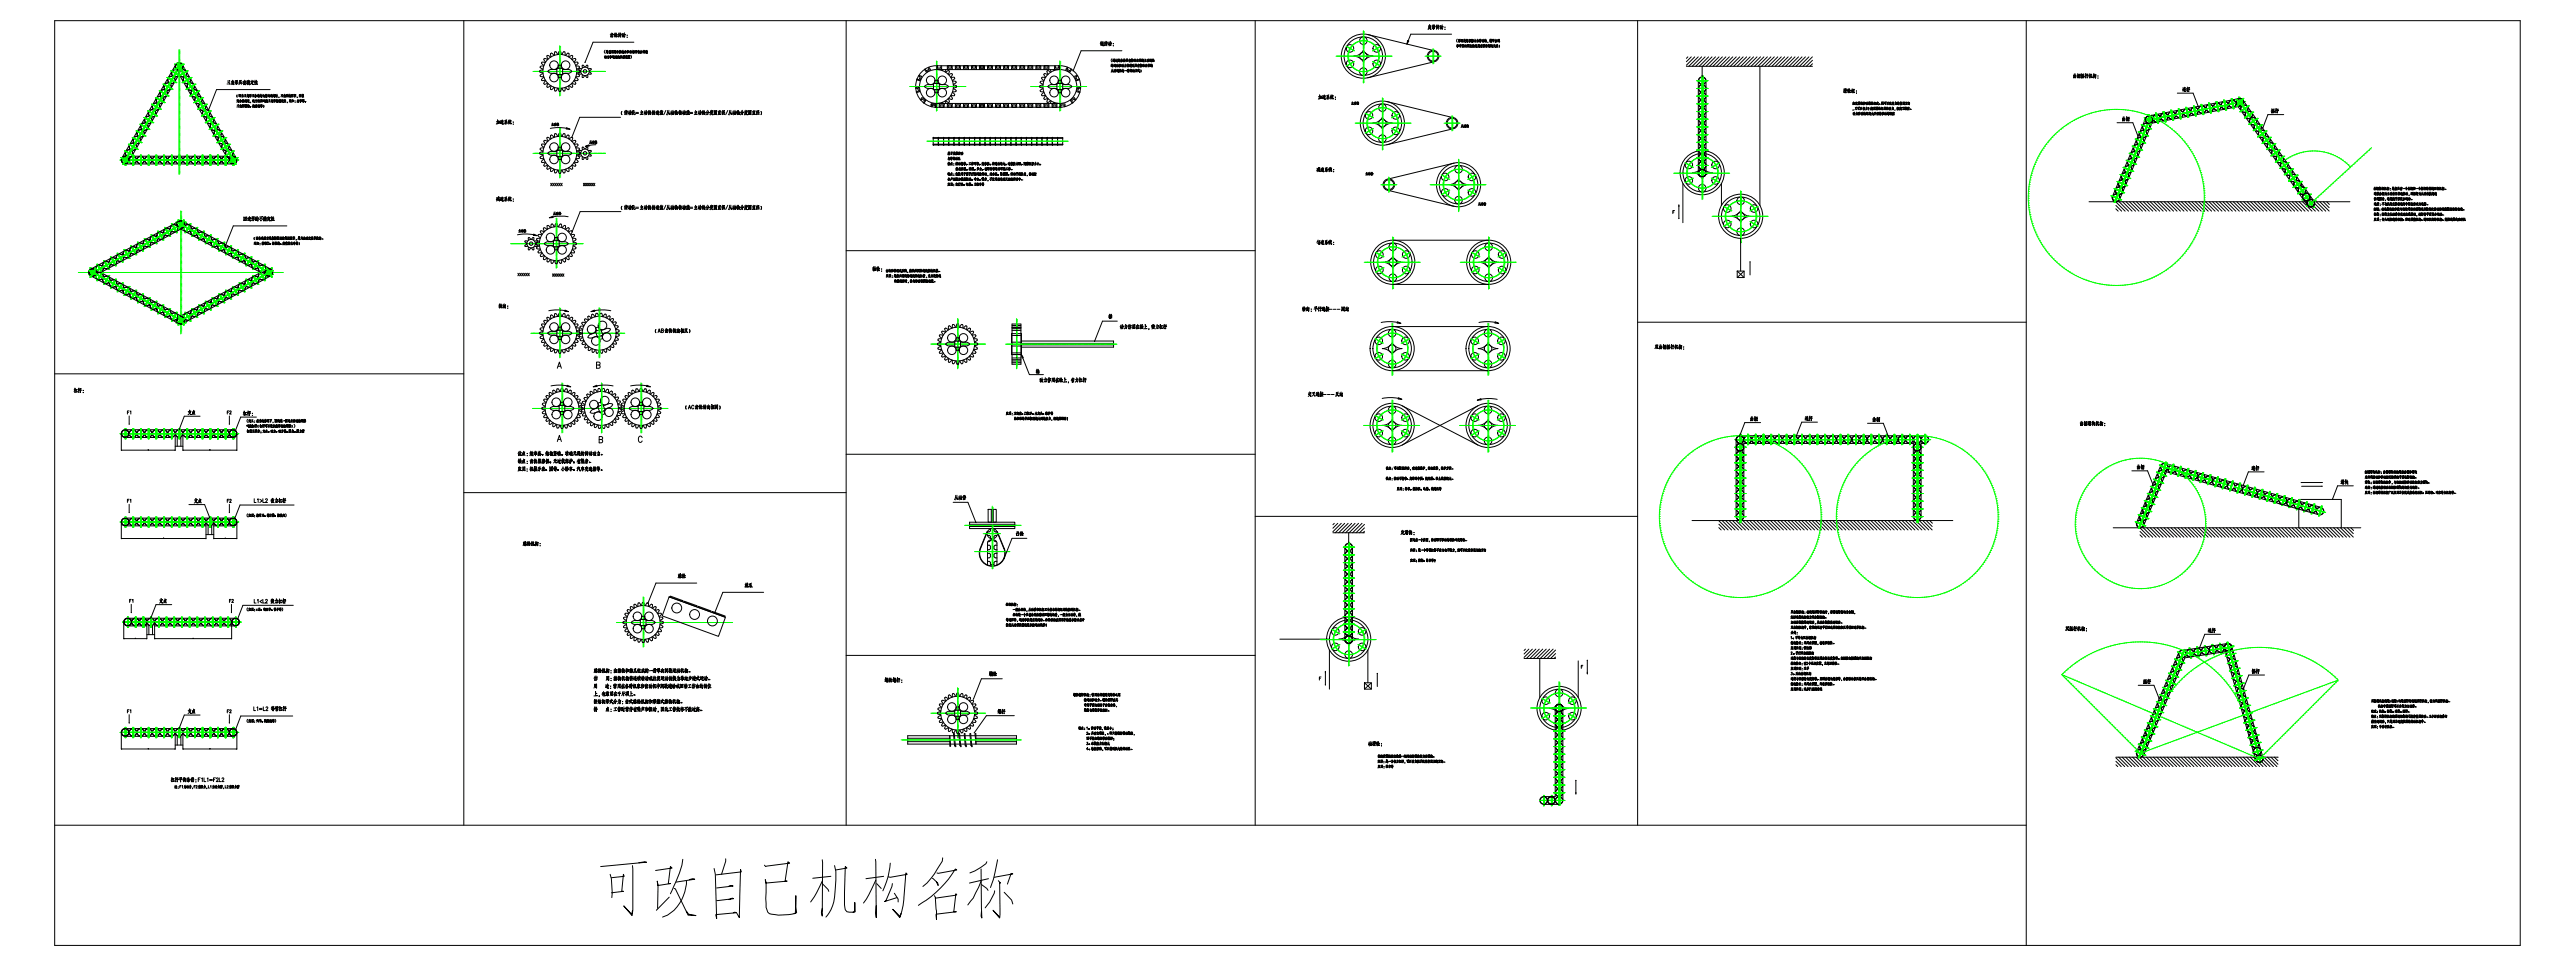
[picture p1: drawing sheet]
<svg xmlns="http://www.w3.org/2000/svg" width="1250mm" height="469mm" viewBox="0 0 1250 469" stroke-linecap="round" stroke-linejoin="round" font-family="sans-serif">
<g fill="none" stroke="#000" stroke-width=".49">
<path d="M27 10h1196v449h-1196zM225 10v391M296 17l1 1M297 16v1M297 17v1M297 16h.1M297 17h-1M299 16l-1 1h1M299 17v1M299 17l-1 1M299 16l-1 1M299 16v1"/>
<path d="M299 17h.1M300 16v2M300 16v1M301 18h.1M301 16v2M301 16h.1M301 17h-1M302 17v1l1-1M303 16h-1M303 17h-1M303 17v1M303 16l-1 2"/>
<path d="M304 17h.1M304 18h.1M411 10v391M609 10v391M664 17l32 7M693 12v2M694 13l1-1-1 1M694 13l-1 1M694 13l1 1h-1M694 12v1M695 12v1M695 13v1"/>
<path d="M695 13h1v1M696 12v1M696 13v1M696 12l-1 1M696 13h-1M697 13v1M697 12v1M698 14h.1M698 12v2M698 12v1M698 13h-1M699 13v1h1"/>
<path d="M700 12h-1M700 13h-1M700 13v1M700 12l-1 2M701 13h.1M701 14h.1M705 17h-20l-1 3M707 19v1M708 19v1M708 19l1 1zM708 20h.1M708 19h.1"/>
<path d="M709 20h.1M709 19h-1M709 19v1M710 19v1zM710 19v1M710 19h.1M711 20h-1M711 19v1v-1M711 20h.1M711 19h.1M712 20h.1M712 19h.1"/>
<path d="M713 20h-1h1M713 19v1M713 20h.1M713 19h.1M714 20h-1M714 19h-1M714 19v1h1M714 20h-1h1M714 19v1M715 20h.1M715 19h.1M715 20h-1"/>
<path d="M715 19l-1 1M716 20v-1v1M716 19l-1 1M717 19v1M718 19l-1 1M718 20h-1M718 19v1M719 19v1M719 19h-1M719 20h-1M719 20h1M720 19h-1"/>
<path d="M720 19v1M721 19v1v-1M721 20h.1M721 20l1-1-1 1M721 19v1M723 20h.1M723 19h1h-1M723 20h1M724 19h-1M724 20h-1M725 19v1v-1M725 20h.1"/>
<path d="M725 19h.1M725 20h-1M726 19v1M726 19v1v-1M726 20h.1M727 19v1M727 20h.1M727 19l1 1M728 19l-1 1M728 20h.1M795 10v391M984 10v449"/>
<path d="M85 31l-26 46M87 32l26 46h-52zM87 36l23 40h-46zM89 31l26 46M111 40h.1M111 39h-1M113 40l-1 1M113 40h1l-1 1M113 39v2M113 39l-1 1M114 39h1v2M114 39v2"/>
<path d="M115 40h-1M115 39v1M116 39v1M116 39h1v1M117 40h-1M117 39h-1M119 39l-1 1M120 39v2M120 39h.1M120 40h1l-1 1M121 39v1M121 39l-1 1"/>
<path d="M121 40h-1v1M122 39v1M122 40h1M122 39h.1M122 40v1M123 40h-1M124 40h.1M124 39v2M124 39v1M125 39v2M125 40h-1M262 33h2"/>
<path d="M264 34h-2v1h2M264 36l-2 1h1h1M264 32h-1l-1 1M264 38h-1v1M265 30h-2l1 2M265 39h-2M265 39l-1 1v1M266 29l-1-1-1 1 1 1M267 28l-1-1-1 1 1 1M268 26h-1l1 2M268 26l1 1M270 25l-1 1v1"/>
<path d="M270 25l1 1M270 33h3v3h-3zM270 34h-2a1.2 1.2 0 0 0-2 0 1.2 1.2 0 0 0 0 1 1.2 1.2 0 0 0 2 1h2M271 36v2h1M271 26v-1h1v1M272 32v1M272 36v2M272 32h-1v1M273 34h3a1.2 1.2 0 0 1 1 0 1.2 1.2 0 0 1 0 1 1.2 1.2 0 0 1-1 1h-3M274 25v1v1M274 25l-1 1M275 27l1-1v2"/>
<path d="M276 28l2-1v1l-1 1M278 29l1-1v1v1M279 39v1v1M279 39h1M279 30h1v1l-1 1M279 38h1v1M280 32h1v1M280 36l1 1h-1M280 34h1v1h-1M281 33h-1M282 35l-1 1h1M282 33l-1 1h1"/>
<path d="M283 36v2l1-1M284 33l-1-1v1M284 33l1-1v1M285 36v2l-1-1M286 33h1l-1 1M286 35l1 1h-1M293 28l1-1v1M294 27l-1 1h1M294 24l-1 1 1 1M294 27h-1M294 27v1M294 25l1 1"/>
<path d="M294 24l1 1h-1M294 25v1M295 25h.1M295 25v1M295 27h1l-1 1M295 25h-1M295 27v1M296 25v1M296 25h.1M296 25h-1M296 25l-1 1M296 27v1"/>
<path d="M296 28h.1M296 24v2M296 27h.1M297 27v1v-1h-1M297 28h1M297 27v1M297 25h.1M297 27h.1M298 25h-1M298 26v-2l-1 1v1M298 28h.1M298 25v1"/>
<path d="M298 25h1v1M298 27h.1M298 27v1M298 25h.1M298 28l1-1v1M299 25h.1M299 25l-1 1M299 27l-1 1h1M299 25h-1M299 27h.1M299 25h1M299 27v1"/>
<path d="M299 25v1h1M300 25h.1M300 25v1M300 27v1zM300 24v1M300 27h.1M300 28h.1M300 27h1v1M300 27v1M301 24v1v-1M301 25v1M301 25h.1"/>
<path d="M301 27v1M301 28h.1M301 25l-1 1M301 27h.1M302 27l-1 1M302 27v1M302 24v2v-1M302 25h.1M302 25h1v1M302 24v1M302 27l1 1M303 27l-1 1"/>
<path d="M303 27v1M303 27h-1M303 28h.1M303 25h1M303 27h.1M303 25v1h1M303 25h.1M303 25l1 1M303 28h1M304 25l-1 1M304 24v1M304 27h.1"/>
<path d="M304 28h1h-1M304 25h.1M304 25v1M304 27v1M304 28h.1M305 27h-1M305 25v1M305 24l-1 1M305 25l-1 1M305 27h1h-1M305 25h-1M305 25v1z"/>
<path d="M305 28h.1M305 27h.1M305 27v1M305 28h1M306 25h.1M306 27l-1 1M306 28h-1M306 25v1M306 24v1M306 27v1M307 24v2M307 25h.1"/>
<path d="M307 25l1 1v-1M308 25h.1M308 20h-20l-4 10M309 25v1M309 25h.1M309 25h-1M309 26h-1M309 25h1zM310 25h.1M310 24v1M310 25v1M310 25v1v-1"/>
<path d="M311 24v1M311 25h.1M311 25v1v-1M312 25v1M312 24v1M312 25l1 1M313 24v2M313 25h-1M313 25v1M313 26h1M313 25h.1M314 25h.1"/>
<path d="M314 24v1M314 25v1M446 37h1v2h-2h1l1-2h-1M451 33l1 1-2 1-1-1h1l1-1M455 34h59M455 32h59M455 32a10 10 0 0 0-11 10 10 10 0 0 0 11 10h59a10 10 0 0 0 11-10 10 10 0 0 0-11-10M455 39v2M455 39h-1v2M456 34h.1M457 32v1h-2v-1v2h2v-2M457 34h.1"/>
<path d="M458 34h-1M459 34v1M459 35l1-1 1 1-1 1M460 32h2v2h-2zM460 32h2v1h-2zM462 38h1l-1 1M462 36h-1M462 36l-1 1M462 39l2 1-1 1M464 32h2v2h-2zM464 32h2v1h-2zM468 32h2v2h-2z"/>
<path d="M468 32h2v1h-2zM472 32h2v2h-2zM472 32h2v1h-2zM475 32h3v2h-3zM476 32h1v1h-1zM476 32h2v1h-2zM479 32h3v2h-3zM480 32h1v1h-1zM483 32h3v2h-3zM484 32h1v1h-1zM487 32h3v2h-3zM488 32h1v1h-1z"/>
<path d="M491 32h2v2h-2zM491 32h2v1h-2zM495 32h2v2h-2zM495 32h2v1h-2zM499 32h2v2h-2zM499 32h2v1h-2zM503 32h2v2h-2zM503 32h2v1h-2zM507 39h-2v1l1 1M507 36h1M507 36l1 1M507 32h2v2h-2z"/>
<path d="M507 32h2v1h-2zM507 38l-1-1v1l1 1M510 35l-1-1-1 1 1 1M510 34v1M511 34h1M512 34h.1M512 32v2h2v-2v1h-2v-1M513 34h.1M515 39h-1v2M515 39v2M518 33l-1 1 2 1 1-1h-1l-1-1M523 37h-1v2h2h-1l-1-2h1"/>
<path d="M534 21h1v1M534 21v1h1M535 20l-1 1M535 22h1h-1M535 21h-1M535 21h.1M535 20v1h1M535 21v1M536 20l-1 1M536 21l-1 1M536 21v1M536 20v1"/>
<path d="M537 22h.1M537 20v2M537 20v1M537 21h-1M538 21v1h1M539 20h-1M539 21h-1M539 21v1M539 20l-1 2M539 32h1M540 31v1l-1-1M540 34h.1"/>
<path d="M540 29h-1l1 1M540 34l-1 1M540 32v-1v2M540 31v1M540 29v1M540 30h1M540 34v1M540 29h.1M540 21h.1M540 22h.1M541 29v1v-1v1M541 32h.1"/>
<path d="M541 31h.1M541 29h.1M541 34v1M541 34h.1M541 34h1v1M541 29l1 1M541 30h1M541 32h1M542 29h.1M542 31l-1 1M542 32h1M542 32h.1"/>
<path d="M542 29v1M542 34v1M542 34h.1M542 31h.1M542 34l1 1M543 31l-1 2M543 29v1M543 34h.1M543 34v1M543 29h.1M543 35h.1M543 30h.1"/>
<path d="M543 34h1M543 29h1M543 31v1M543 32h.1M543 32h1M544 34h.1M544 34v1M544 31h-1M544 29h-1M544 35h-1M544 31v1v-1l-1 1M544 29h1"/>
<path d="M544 29l-1 1M544 29h.1M544 29v1M545 34v1zM545 30h.1M545 25h-20l-4 9M545 34h.1M545 29l-1 1M545 32h-1h1M545 31h-1M545 32h-1M545 32h.1"/>
<path d="M545 34h1l-1 1M545 34v1M545 31v2M545 29h.1M546 29l-1 1M546 29v1M546 29h.1M546 32l1-1-1 1M546 31v2M547 34h-1M547 29v1M547 29h.1"/>
<path d="M547 31v1M547 34v1M547 34h1M547 29l-1 1M547 32l1 1M547 34h.1M548 34h-1M548 31v1M548 34h.1M548 31h-1M548 34v1M548 32h-1"/>
<path d="M548 30l1-1v1M548 32h.1M548 29h1M548 32l1 1M548 29v1M548 31h.1M549 30h-1M549 34v1M549 31v1M549 31h.1M549 34h-1M549 29h-1"/>
<path d="M549 32h.1M549 35h.1M549 29h.1M549 34h.1M549 29v1M550 29h.1M550 30h.1M550 29v1M550 31v1v-1M550 32h.1M550 34v1M550 29l-1 1"/>
<path d="M550 29h-1M550 34h.1M550 31h.1M550 34h1l-1 1M550 31v1M550 32v1M551 29h-1M551 29h.1M551 29v1M551 32h.1M551 34v1M551 32h1"/>
<path d="M551 34h.1M551 31h.1M551 32l1-1h-1v1M552 29h1l-1 1v-1M552 32h-1M552 29h.1M552 34h-1M552 30h.1M552 29v1M552 34h1l-1 1M552 32h.1M552 32h1v1"/>
<path d="M553 31l-1 1M553 34v1M553 35h-1M553 34h.1M553 32h-1M553 29v1M553 34h-1M553 31h-1M553 31h.1M553 32h1M553 29h.1M553 31v1"/>
<path d="M554 31v1M554 32h.1M554 32h-1M554 34v1zM554 29h.1M554 29h-1M554 31h.1M554 29l-1 1M554 29v1zM555 31h.1M555 32h.1M555 29v1"/>
<path d="M555 31v1M555 29h.1M556 32h-1M556 29h.1M556 29v1M556 29h-1M556 31v1M556 30h-1M556 32h1M556 32h.1M557 31h-1M557 32h-1"/>
<path d="M557 29v1M557 29h.1M557 29h1l-1 1M557 31h1v1M557 31v1M558 32h-1M558 31h.1M558 31v1M558 29v1M558 32h.1M558 29h.1M558 30h1"/>
<path d="M558 31l1 1h-1M558 32h1M559 31v1M559 29h.1M559 29v1M559 32v-1v2M559 32h.1M559 30h.1M559 29h1M560 30h-1M560 29h-1M560 29v1"/>
<path d="M560 29h.1M657 27a6 6 0 0 0 5-3 6 6 0 0 0 5 3 6 6 0 0 0-5 3 6 6 0 0 0-5-3zM696 30l-32 8M707 22v1M707 22h1M708 22h-1M708 22v1v-1M708 22v1M708 22h1h-1M709 22v1M710 22v1h1v-1h-1M710 20h-1"/>
<path d="M710 22v1M710 22h.1M710 23h.1M711 22h.1M712 22l-1 1 1-1M712 23h.1M712 23h-1M712 22h1M713 22l-1 1M713 22v1M713 22h.1M713 22l1 1"/>
<path d="M714 22v1M714 23h-1M715 22v1v-1M715 22h1l-1 1M715 22h.1M716 22h1M716 22h1l-1 1M716 22l1 1M716 22v1M717 22h.1M717 22v1M718 22h-1"/>
<path d="M718 22v1v-1M718 22v1M718 22h.1M718 20h1M719 22v1M719 22l-1 1M719 23h.1M719 22h.1M720 22v1M720 22l1 1zM720 23h.1M720 22h.1"/>
<path d="M721 22h-1M721 23h1M721 22h1M721 22l1 1M722 22h.1M722 22l-1 1M722 22h-1M722 23h.1M722 20v1M723 22v1v-1M723 22v1M723 22h-1"/>
<path d="M724 22v1zM724 22h.1M724 22h1l-1 1M725 22h.1M725 22l1 1M726 22l-1 1M726 22h-1M726 22h.1M726 23l1-1v1M727 22h.1M727 23h.1M727 22h-1"/>
<path d="M727 22h-1h1M728 22v1M819 32h61M819 28h.1M821 28l-2 2M823 28l-4 4M824 28l-4 4M824 39v45M826 28l-5 4M826 32v5M828 28l-5 4M828 39v45"/>
<path d="M829 28l-4 4M831 28l-5 4M833 28l-5 4M834 28l-4 4M836 28l-5 4M838 28l-5 4M839 28l-4 4M841 28l-4 4M843 28l-5 4M844 28l-4 4M846 28l-4 4M848 28l-5 4"/>
<path d="M850 28l-5 4M851 28l-4 4M853 28l-5 4M854 32v68M855 28l-5 4M856 28l-4 4M858 28l-5 4M860 28l-5 4M861 28l-4 4M863 28l-5 4M865 28l-5 4M866 28l-4 4"/>
<path d="M868 28l-5 4M870 28l-5 4M871 28l-4 4M873 28l-5 4M875 28l-5 4M876 28l-4 4M878 28l-5 4M880 28l-5 4M880 29l-3 3M880 31l-1 1M1007 37l1-1-1 2M1007 36v2"/>
<path d="M1007 36v2l-1-2M1007 37h.1M1009 36v1M1009 37h.1M1009 36l-1 1M1009 36h-1M1009 36v2M1009 37h1v1M1010 36h-1M1010 36v2M1011 37h-1M1011 36h-1"/>
<path d="M1011 37h.1M1011 36h.1M1011 36v1M1011 37v1M1011 37v1v-1M1012 36v2M1012 37h1M1012 36v1M1013 36h-1M1013 36h1l-1 2M1013 37h.1M1014 36v2"/>
<path d="M1015 37h-1M1015 36h-1M1015 36l-1 2M1015 36v2M1016 36v2v-1M1016 36v1M1016 37h.1M1017 36h-1M1017 36v2M1017 36v1M1017 37h.1M1018 37h.1"/>
<path d="M1018 38h.1M111 41h-1M113 40v1M113 40h.1M115 46v1M115 48v1M115 49h1M115 51h1M115 48h.1M116 40l-1 1M116 49h-1M116 51h-1"/>
<path d="M116 52h-1M116 50l-1-1v1M116 46v1M116 50h1M116 52l1-1v1M116 46h.1M116 41h.1M116 49h1M117 46v1M117 51v1M117 48v1M117 49v1"/>
<path d="M117 48l-1 1M117 51h-1M117 41h.1M117 49h-1M117 52h.1M117 46h.1M117 47l1-1v1h-1M117 49h.1M118 51v1M118 46v1M118 48h.1M118 49h.1"/>
<path d="M118 51l-1 1M118 47h-1M118 46h.1M118 51h-1M118 48v1M118 49v1M118 41v-1h1v1M118 51h.1M118 47h1M119 49h.1M119 41h-1M119 40h-1"/>
<path d="M119 51v1M119 51h.1M119 46h.1M119 51v1h1M119 48v1M119 49v1M119 49h1v1M119 49h1M120 51v1h-1M120 51h-1M120 49h-1M120 47v-1h1v1"/>
<path d="M120 51h.1M120 46h1l-1 1M120 48v1M120 49h1M120 49l1 1M120 46h.1M120 49v1M120 51v1h1M120 48h1M120 52h.1M121 41h.1M121 49h.1"/>
<path d="M121 51v1M121 47h-1M121 46l-1 1M121 52h.1M121 51h.1M121 49h-1M121 40v1M121 46v1M122 46h-1M122 50h.1M122 46h.1M122 46v1"/>
<path d="M122 40l1 1M122 46l-1 1M122 47h1M123 49v1M123 48v1M123 52h.1M123 51v1M123 51h.1M123 49h.1M123 46h.1M123 46h-1M123 48v1h-1"/>
<path d="M123 51l1 1M124 46l-1 1M124 46h.1M124 47h.1M124 51l1 1-1-1M124 46v1M124 49h.1M124 48l1 1M124 48v1M124 51v1M125 52h-1M125 51h-1"/>
<path d="M125 46v1M125 47h1M125 41h-1M125 46h.1M125 49h.1M125 46h1v1M125 48v1M125 51v1M126 48l-1 1M126 51h-1M126 51l-1 1M126 51v1"/>
<path d="M126 48v1M126 49h.1M126 49l-1 1M126 46v1zM126 47h.1M126 46h.1M127 46v1M127 51h-1M127 52h.1M127 48v1M127 49v1M127 51v1"/>
<path d="M127 51h.1M127 49h.1M127 48l-1 2M127 52h-1M127 51l-1 1M128 46v1M128 49h.1M128 51v1M128 46h.1M128 47h.1M128 48v1M128 46h-1"/>
<path d="M128 48l1 1M129 46v1M129 46h1h-1M129 49h.1M129 46h.1M129 48v1M129 47h.1M130 46h-1M130 49h.1M130 48l-1 1M130 49l-1 1M130 46h1v1"/>
<path d="M130 46v1M130 47h.1M131 46v1M131 47h-1M131 49h-1M131 48h-1M131 43h-26l-4 10M131 46v1zM132 46h-1M132 46v1M132 49v1M132 46h.1"/>
<path d="M132 48v1M132 49v-1l-1 2M132 47h.1M132 49h.1M133 46h.1M133 47h.1M133 47h-1M133 48v1M133 46v1M133 48v2M133 49h.1M134 48l-1 1"/>
<path d="M134 49h-1M134 46v1v-1M134 49l-1 1M134 46h.1M134 49h.1M134 48v1M134 46v1M135 49v1M135 49h.1M135 48l-1 1M135 46l-1 1M135 47h.1"/>
<path d="M135 48v1M136 48l-1 1M136 49h-1M136 49v1M136 49h.1M136 48v1M136 47h1M137 48v1M137 49h.1M137 49v1M137 49l-1 1M137 46h.1"/>
<path d="M137 48h.1M137 46h-1M138 47v-1v1M138 49h.1M138 46v1M138 48v1M138 46h.1M138 47h.1M139 49h-1M139 49l-1 1M139 46v1M139 46h.1"/>
<path d="M139 50h.1M140 46h-1M140 46l-1 1M140 47h.1M140 46v1v-1M141 49h.1M141 46v1M141 49l-1 1M141 48l-1 1M141 48h-1M141 48v2M142 46v1"/>
<path d="M142 47h.1M142 46h.1M142 48v1M142 46v1h-1v-1h1v1M142 49h.1M142 46h-1M142 49h1h-1v1M143 46v1M143 46h.1M143 46h1h-1M143 50h.1M143 49h.1"/>
<path d="M143 47h.1M143 47h1M144 47h.1M145 48l-1 1M145 48v1M145 49v1M145 49h-1M145 50h-1M145 46h1v1M145 46v1M146 48l-1 1M146 49h.1"/>
<path d="M146 46h-1M146 48h.1M146 49v1M146 46h.1M146 46v1M146 49h-1M146 46h1M147 46v1M147 47h-1M147 48v1M147 49h.1M147 46h.1"/>
<path d="M147 49h1M148 48l-1 1M148 49h.1M241 59h1v1M242 58l-1 2M242 59v1v-1M243 59v1M243 60h1M243 58v1M243 59h1M244 59h.1M244 58v2"/>
<path d="M244 59h-1M244 60v-1l-1 1M245 60h.1M246 58l-1 1h1M246 59v1M246 59h.1M246 60h.1M246 59h-1h1M246 58l-1 1M247 58v1M247 60h.1M247 59v1"/>
<path d="M248 58h.1M248 59h-1h1M248 59v1M248 59h-1M249 59h.1M266 40l-2 1M266 41l-1 1h1l1-1M268 42l-1 1 1 1M268 60h.1M269 42l-1 2M269 42v2M269 60h.1"/>
<path d="M270 60l-1 1M271 60h-1h1M271 43l-1 1h-1M271 60h-1M271 60h.1M271 43v1h1v-1M273 43v1h1M274 42v2M276 42v1h-1v-1M277 41l1 1-2-1M278 40l1 1M301 57h-20l-3 10"/>
<path d="M302 54v2v-2M303 54v2v-1M304 54l-1 1M304 55v1M304 54v1M304 54h.1M305 54v1h1M306 54h-1M306 54h1l-1 2M306 54l-1 2M307 54v2l1-1M307 55h.1"/>
<path d="M308 54v2v-1M308 54v1M309 55h1M311 54h.1M311 54v1M312 55h-1M312 54h-1M312 55l-1 1M313 54v1M313 54h.1M313 54h1v2M314 54l-1 2"/>
<path d="M315 54v1M315 55h-1M315 54h.1M315 54l1 1M315 54h1M316 55h-1M317 54v1M317 54h.1M317 55h-1M317 55h1M318 54l-1 1M318 54h-1"/>
<path d="M318 55h1M318 55l2 1h-1M318 54h1M319 54v1M319 54h1l-1 1M319 55h.1M319 55h1M320 54h-1M321 54v1M321 54l-1 1M321 54h1v1M321 54h.1"/>
<path d="M321 55h.1M322 55l-1 1M322 54h-1v2M323 54l-1 2M324 55h.1M324 54l-1 2M325 54v1M325 54l-1 2M326 54v1M326 54h.1M326 54h1v2M327 54l-1 2"/>
<path d="M328 54l-1 1h1M328 54v1M328 55h-1M328 54h-1M328 54l1 1M328 54h1M329 55h-1M330 54l-1 1h1M330 54v1M330 54h-1M330 55h-1M330 55h1"/>
<path d="M331 54l-1 1M331 54h-1M331 54h2l-1 2M332 54l-1 1h1M332 54h-1M332 54v2M333 54v1M334 54l-1 1M334 54v2M334 54h1l-1 2M334 54h.1M334 55h.1"/>
<path d="M335 56h-1M335 54h-1M335 55h1M338 54h.1M338 54v1M338 55h-1M338 54h-1M338 55l-1 1M339 54h1v2M339 54v1M340 54h-1M340 54l-1 2"/>
<path d="M341 54v1M341 55h.1M342 54h-1M342 54v1M342 54l-1 1M342 54h.1M342 55h.1M343 55h1h-1M343 54v1M343 55v1M343 54l1 1M345 54v2"/>
<path d="M345 55h1l-1 1M345 55l1 1M345 54h.1M346 54l-1 1v-1M346 54h-1M347 54v2h1v-2h-1M347 54v1M347 55h1M347 54h.1M347 55h.1M349 54h.1M349 55h.1"/>
<path d="M349 56l1-2h-1v2M350 54h-1M350 56h-2M351 54v1M351 54h-1M351 54l-1 1M351 54h1l-1 1M351 54l1 1M351 55h.1M352 55h-1M353 54l-1 2M354 55h.1"/>
<path d="M354 54v2M355 54v1M355 54l-1 2M356 54v1M356 54h.1M356 54h1v2M357 54l-1 2M358 54v1M358 55h-1M358 54h.1M358 54v1h1M358 54h1"/>
<path d="M359 55h-1M360 55h1h-1M360 54l-1 1M360 55l-1 1M360 54l1 1M362 54l-1 2M362 55h1l-2 1M362 55l1 1h-1M362 54h.1M362 54v1v-1M363 54h-1M363 54v2l1-1"/>
<path d="M363 54h2l-1 1M364 54v1M364 55h.1M364 54h.1M366 54h.1M366 55h.1M366 56v-2v2M366 54h-1M366 56h-1M367 54v1M368 54h-1M368 54l-1 1"/>
<path d="M368 54v1M368 54l1 1M368 55h.1M369 54v2v-2M444 43l2-1v2l-1 1 1-1-1-1h-1M447 48l1-1 1 2-1 1 1-1-1-1-1 1M451 41h2M451 43h2M451 41a1.2 1.2 0 0 0-2 0 1.2 1.2 0 0 0 0 2 1.2 1.2 0 0 0 2 0M452 52v-2h2v2v-1h-2v1M453 41h3v2h-3zM454 43v2h1"/>
<path d="M455 50h59M455 43v2M456 50h.1M456 50h2v2h-2zM456 41h2a1.2 1.2 0 0 1 2 0 1.2 1.2 0 0 1 0 2 1.2 1.2 0 0 1-2 0h-2M456 51h2v1h-2zM457 50h.1M457 50h1M459 49v1M460 50h2v2h-2zM460 51h2v1h-2zM460 48l1 1-1 1-1-1"/>
<path d="M461 48h1M461 47l1 1M462 45l1 1h-1M463 43l1 1v1l-2-1M463 41l1 1M464 50h2v2h-2zM464 51h2v1h-2zM464 42h.1M464 42l-1 1M468 50h2v2h-2zM468 51h2v1h-2zM472 50h2v2h-2z"/>
<path d="M472 51h2v1h-2zM475 50h3v2h-3zM476 51h1v1h-1zM476 51h2v1h-2zM479 50h3v2h-3zM480 51h1v1h-1zM483 50h3v2h-3zM484 51h1v1h-1zM487 50h3v2h-3zM488 51h1v1h-1zM491 50h2v2h-2zM491 51h2v1h-2z"/>
<path d="M495 50h2v2h-2zM495 51h2v1h-2zM499 50h2v2h-2zM499 51h2v1h-2zM503 50h2v2h-2zM503 51h2v1h-2zM506 41l-1 1 1 1M506 43l-1 1h2M507 50h2v2h-2zM507 45l-1 1h1M507 51h2v1h-2zM508 47h-1v1h1"/>
<path d="M509 48l-1 1 1 1 1-1M510 49v1M511 50h2v2h-2zM511 51h2v1h-2zM512 50h-1M512 50h.1M513 41h-2a1.2 1.2 0 0 0-2 0 1.2 1.2 0 0 0 0 2 1.2 1.2 0 0 0 2 0h2M513 41h3v2h-3zM513 50h.1M514 43v2h1M515 43v2M516 41h2a1.2 1.2 0 0 1 2 0 1.2 1.2 0 0 1 0 2 1.2 1.2 0 0 1-2 0h-2"/>
<path d="M517 52v-2h-2v2v-1h2v1M522 48l-1-1-1 2v1v-1l1-1 1 1M525 43l-2-1-1 2 2 1-1-1 1-1M640 47h1v1M641 46l-1 2M641 47v1l1-1h-1M642 47v1M642 48h1M642 46v1M642 47h1M642 47h1h-1M643 46v2"/>
<path d="M643 47l-1 1M643 47v1M643 46h-1M644 47v1M645 46l-1 1h1M645 47v1M645 47h.1M645 46h-1M646 46v1M646 48h.1M646 47v1M647 46h.1"/>
<path d="M647 47h-1h1M647 47v1M647 46l-1 1M648 47h.1M648 48h.1M656 49l1 1M656 50v1M657 50h-1M657 51h-1M658 50l-1 1 1-1M658 50h-1M658 50v1"/>
<path d="M658 49v2M659 49v1M659 50v1M659 50h.1M659 49l-1 2M659 50h1h-1M666 60a6 6 0 0 0 5-3 6 6 0 0 0 5 3 6 6 0 0 0-5 3 6 6 0 0 0-5-3zM673 49l32 8M895 44h.1M895 43h.1M895 44v1M895 44h1"/>
<path d="M896 45v-1v1M896 43v1M896 44v1M896 44h.1M897 43v1M897 44v1M898 44v1M898 43l-1 1M898 43v1M898 44h.1M899 43v1M899 44h.1"/>
<path d="M899 45h.1M899 50v1h1v-1h-1M899 43v2M899 43h1v2h-1M899 53v1M900 55l-1 1 1-1M900 49v2M900 44h-1M900 55h-1M900 50h.1M900 55v1M900 54v2"/>
<path d="M901 52l-1 1M901 52v1M901 50h.1M901 50v1M901 55h1l-1 1M901 49v1M901 44h.1M901 45h.1M901 54v2M902 50h.1M902 52v1v-1M902 49v1"/>
<path d="M902 50v1M902 50h1M902 55v1M902 50l1-1-1 1M902 50l1 1M902 52v1M902 54v1M902 55h.1M903 52h-1M903 50h-1M903 55h.1M903 55h-1"/>
<path d="M903 54l-1 1M903 55l-1 1M903 52v1M903 52h.1M903 49v1l1-1M903 50v1M903 55v1l1-1M904 50h-1M904 53h.1M904 55h-1M904 50v1M904 50h.1"/>
<path d="M904 52l-1 1M904 55v1M904 50l-1 1M904 54v2M904 53h1M905 52h-1M905 50v1M905 52h.1M905 54v2v-1M905 55h.1M905 53h-1M905 49l-1 1"/>
<path d="M905 50l-1 1M905 50h-1M905 50v1zM905 55v1M905 54v1M905 52l-1 1M906 52v1M906 50h1l-1 1M906 54v1M906 55v1v-1M906 50v1v-1M906 52l-1 1"/>
<path d="M906 55v1M906 50h.1M906 55h.1M906 55h1M906 54l1 2M906 49v2M907 50h.1M907 53h.1M907 49v1M907 52v1M907 56l1-1v1M907 50v1"/>
<path d="M907 55h1h-1M907 49v2M907 55h1M907 50h1h-1M907 50h1M907 54l1 1M908 55v1M908 50v1M908 50h-1M908 55h-1M908 52v1M908 53h1"/>
<path d="M908 52l1 1zM908 49v1l1-1M909 52l-1 1M909 50l-1 1M909 50h-1M909 50v1M909 50h.1M909 52h-1M909 54l-1 2M909 55v1M909 55h-1M909 52v1"/>
<path d="M909 52h1v1M910 50h.1M910 51h.1M910 52v1M910 55v1M910 51h-1M910 50v1M910 53h.1M910 52h.1M910 52h1M910 55h.1M911 52h.1"/>
<path d="M911 52v1M911 50v1M911 53h.1M911 55h1zM911 49l1 2M911 55v1M911 50h1M912 55l-1 1M912 55h-1M912 50h-1v1M912 50l-1 1M912 54l-1 1"/>
<path d="M912 56h-1M912 52v1M912 50h.1M912 55h1M912 52h.1M912 51h.1M912 55h.1M912 53h1M912 52h1M912 54v2M913 56v-1v1M913 53h-1"/>
<path d="M913 54l-1 1M913 55v1M913 49v2v-1M913 52v1M913 53h.1M914 50h-1M914 55v1M914 50l-1 1M914 50h.1M914 53h.1M914 52v1M914 54l-1 1"/>
<path d="M914 55h-1M914 53v-1v1M914 53h-1M914 50v1M914 55h.1M914 54v1M915 52v1M915 52h.1M915 55h1v1M915 50h.1M915 55v1v-1M915 53h-1"/>
<path d="M915 55h.1M915 50v1M915 50h-1M915 54v2M916 53v-1v1M916 52v1M916 50v1v-1M916 53h.1M916 50h.1M916 54v2v-1M916 55h.1M916 53h1"/>
<path d="M916 52h.1M916 55h1v1M917 50v1M917 55h.1M917 54l-1 1M917 49l-1 2M917 50h.1M917 53h1M917 52h.1M917 54l1 1h-1M917 55v1M918 50v1"/>
<path d="M918 53h-1M918 49l-1 1M918 55h.1M918 54v2M918 55l-1 1 1-1M918 50l-1 1M918 52l-1 1M918 50h.1M918 52h1v1M919 50h-1M919 50l-1 1M919 52l-1 1"/>
<path d="M919 56v-1v1M919 50v1M919 50h.1M919 49v1M919 54v1M919 55v1M919 55h.1M920 50h1l-1 1M920 53v1M920 49v2M921 52v1M921 49v2v-1"/>
<path d="M921 52h1l-1 1zM921 50h.1M921 50h1v1M922 49v1M922 53h-1M922 52v1M922 52l1 1M922 50v1M922 52h1M923 49l-1 1M923 52l-1 1M923 52h.1"/>
<path d="M923 53h-1M923 50v1M923 52h-1M923 50h.1M923 52h1v1M924 50v1M924 50h.1M925 53h-1h1M925 52h.1M925 52v1M925 53h.1M925 49v1"/>
<path d="M925 50v1M926 50h-1M926 52h1v1l-1-1M926 53h.1M926 53h1M926 50v1M926 52h.1M926 50v1l1-1v1M926 52v1M926 49v1M927 53h.1M1028 60h7l3 6"/>
<path d="M1030 58l1-1v2M1031 57v2M1031 57v2h-1v-2M1031 58h-1M1032 57v2v-1M1032 57l1 1M1032 57v1M1033 57h-1M1033 57v1M1033 58v-1v2M1033 58h.1M1033 57h.1"/>
<path d="M1041 57l-16 38M1045 59l-16 38M1057 45h8l2 7M1059 44h2h-1M1059 43h1v1M1060 43h.1M1060 42v1h1M1060 43v1M1061 43h-1M1061 44h-1M1062 42v2M1062 43h-1"/>
<path d="M1062 43v1M1063 43h-1M1063 43h-1l-1 1M1086 51l34 49M1087 48l-44 8M1088 52l-45 8M1089 49l34 49M1103 53v2M1103 54h-1M1103 53h-1M1103 53v1M1103 54h.1"/>
<path d="M1103 53h1M1103 54v1M1104 53v1M1104 54h-1M1104 54v1l-1-1M1104 53h-1M1105 53v2M1105 54h.1M1105 53l-1 1M1105 53h-1M1106 53h-1M1106 54h-1"/>
<path d="M1108 56h-7l-3 6M61 80h52M249 60h.1M264 74h-2v1h2M264 76h-2l1 1h1M264 72h-2v1h2M264 77l-1 1v1h2M265 70h-2v1h1M265 79l-1 1M266 69l-1-1h-1l1 2M267 68l-1-1h-1l1 1M268 66h-1l1 1"/>
<path d="M268 66l1 1M268 60v1M269 61h-1M269 60h1v1M269 60v1M270 73h3v3h-3zM270 73h-2a1.2 1.2 0 0 0-2 1 1.2 1.2 0 0 0 0 1 1.2 1.2 0 0 0 2 0h2M271 60v1M271 66l-1-1h-1v2M271 61h-1M271 76v1h1M271 66v-1h1v1"/>
<path d="M272 71v2M272 76v1M272 71h-1v2M273 66l1-1v2M273 73h3a1.2 1.2 0 0 1 1 1 1.2 1.2 0 0 1 0 1 1.2 1.2 0 0 1-1 0h-3M275 67l1-1v1M275 62h-8M278 67l-1 1M278 67l-2 1M278 69l1-1v1v1M279 79v1M279 70h1v1h-1"/>
<path d="M279 77l2 1-1 1h-1M280 72h1v1h-1M280 76h1v1h-1M280 74h1v1h-1M281 73l1 1M281 73h1M282 75l-1 1M282 76h-1M283 72h1M283 71v2M283 76v1M284 76l-1 1"/>
<path d="M284 76l1 1M285 76v1M285 72h-1M285 71v2M286 76h1M286 75l1 1M286 69h1M287 68l-1 2M287 73l-1 1M287 73h-1M287 69h.1M287 69h2l-1 1"/>
<path d="M288 69h-1h1M288 68v1M288 68v2M289 68v1v-1M289 69h.1M289 70l-3 1M289 69l1 1M289 68l1 1M290 69h-1M453 67h63M453 67h.1M453 70h63"/>
<path d="M453 70h.1M453 67h63v3h-63M453 67v3M456 67v3M458 67h.1M458 70h.1M458 67v3M460 79v1M460 74v1M460 74h.1M460 76l1 2M460 79h.1"/>
<path d="M461 67h.1M461 70h.1M461 67v3M461 75h-1M461 79l-1 1M461 77h-1M461 74h.1M461 79v1M461 79h.1M461 74h-1M461 75h.1M461 74l-1 1"/>
<path d="M461 79h-1M461 76l-1 1M461 80h.1M462 76v1M462 77h.1M462 79v1v-1M462 80h.1M462 76v2M462 79h.1M462 74v1M462 74h.1M462 76l-1 1"/>
<path d="M462 77h-1M462 74h-1M463 74h1l-1 1M463 77h.1M463 76l-1 1M463 80h.1M463 74v1M463 77v1M463 67v3M463 76v1M464 74v1M464 74h1"/>
<path d="M464 77h.1M464 79v1M464 74h.1M464 75h1M464 79h.1M464 76h.1M464 77h1v1M464 80h1M465 76l-1 2M465 79v1M465 74h.1M465 74h-1"/>
<path d="M465 79h-1M465 76v2v-1M465 74v1M465 79v1h1M465 77h.1M466 76v2v-1M466 67h.1M466 70h.1M466 79h-1M466 67v3M466 75h.1M466 79v1"/>
<path d="M466 74v1M466 77h.1M466 79l-1 1M466 74h.1M466 74h-1M466 79h1M467 79v1M467 79l-1 1M467 74l-1 1h1M467 74h.1M467 74h-1M467 74v1"/>
<path d="M467 79h.1M467 80h.1M467 79h-1M468 79h.1M468 79v1M468 67v3M469 80h-1M469 79h-1M469 80h-1v-1h1l-1 1M469 80h.1M471 67h.1M471 70h.1"/>
<path d="M471 67v3M471 79v1M471 79h-1M471 80h-1M472 79v1M472 79h-1M472 79h.1M472 80h.1M473 79v1v-1M473 67v3M473 79v1M474 79h-1"/>
<path d="M474 80h.1M474 79h1h-1M474 79h1zM474 79h.1M474 79v1M475 79h.1M475 79v1M475 80h.1M475 80h1M476 80h.1M476 67h.1M476 70h.1"/>
<path d="M476 67v3M477 80h.1M477 79h.1M477 79v1M478 79h-1M478 79h.1M478 79l1 1M478 67h.1M478 70h.1M478 79v1M478 67v3M478 80h.1"/>
<path d="M479 80h-1M479 79v1M479 80l1-1v1M479 79h1h-1M479 80h.1M480 79h.1M480 79h-1M480 80h.1M480 80h1M481 80h.1M481 67v3M482 79v1"/>
<path d="M482 79h.1M482 80h1M483 79h-1M483 79v1M483 80h1M483 79h.1M483 67h.1M483 70h.1M483 67v3M483 79l1 1M484 80h-1M484 79v1"/>
<path d="M485 79h-1M485 79v1M485 80h-1M485 79l-1 1M486 79v1M486 79h.1M486 67v3M486 79l-1 1M486 80h.1M486 80h-1M487 79v1M487 79l1 1"/>
<path d="M488 79h-1M488 80h.1M488 67h.1M488 70h.1M488 67v3M489 79h1l-1 1M489 80h1M489 79h1M490 79h.1M490 79v1M491 67v3M491 79v1"/>
<path d="M491 79h.1M491 80h.1M491 79l1 1M491 79v1v-1M492 79v1v-1M492 80h.1M492 79h.1M492 79l1 1M492 79h1M493 79h-1M493 80h-1M493 79h1v1"/>
<path d="M493 67v3M494 79l-1 1M494 79l1 1M495 79v1v-1v1M495 79h.1M495 79v1M496 80h.1M496 67h.1M496 70h.1M496 67v3M497 79v1M498 79v1"/>
<path d="M498 79l-1 1M498 79h.1M498 79h1M498 67v3M498 80h1M499 80h.1M499 79l-1 1M499 79l1 1M500 79v1M500 79h.1M501 67h.1M501 70h.1"/>
<path d="M501 79h.1M501 67v3M501 80h.1M501 79v1h1M501 79h1M501 80h1M502 79h1v1M503 79l-1 1M503 67v3M504 79l-1 1M504 79v1M505 80h.1"/>
<path d="M506 67h.1M506 70h.1M506 67v3M508 67v3M511 67v3M513 67h.1M513 70h.1M513 67v3M705 63l-32 7M706 79l-32 8M710 61h.1M710 60l-1 2"/>
<path d="M710 61v1M710 60v2M711 61h1l-1 1M711 61h.1M711 60v2M712 60v1v-1M712 61v1M712 61h.1M712 61l1 1M712 61h1M713 61h-1M241 96h.1"/>
<path d="M241 96v1M241 96v2M242 97h.1M242 95v2M242 96h.1M242 96h-1M242 96v1M243 97h.1M243 97h1v1M243 96h.1M243 96l1 1M243 96h1l-1 1"/>
<path d="M244 96v1M244 97h-1M244 97h.1M244 96h-1M245 97h.1M246 96h-1h1M246 97v1M246 96v1M246 97h.1M246 96l-1 1h1M246 96h-1M247 96v1"/>
<path d="M247 97h.1M247 97v1M248 95v1M248 96l-1 1h1M248 97h.1M248 96h-1M249 98h.1M249 97h.1M266 80l-1 1-1-1M266 80l-1 2h1l1-1M267 83h1M267 89l1 1"/>
<path d="M268 81l-1 2M268 89l-1 1M268 89l1 1M269 82l-1 1M269 89l-1 1M269 82v2h1l1-1M269 89l1 1M270 89l-1 1M270 89l1 1M271 89l-1 1M271 83v1h1v-1M271 89l1 1"/>
<path d="M272 89l-1 1M272 89l1 1M273 89l-1 1M274 82v2h-1v-1M275 82l1 1M276 81v2M276 83h.1M277 80l1 2-2-1M278 80l1 1v-1M283 89l1 1M284 89l-1 1M284 89l1 1"/>
<path d="M285 89l-1 1M285 89l1 1M286 89l-1 1M286 89l1 1M287 89l-1 1M287 89l1 1M288 89l-1 1M288 89l1 1M289 89l-1 1M304 100l-1 1M304 100v1M304 100h.1"/>
<path d="M306 100h-1M306 100l-1 2M307 100v2l1-1M308 100v2v-1M311 100h.1M313 100h.1M314 100l-1 2M315 100v1M315 100h1M317 100v1M318 100h1M319 100v1"/>
<path d="M321 100l-1 1M321 100h.1M322 100h-1v2M323 100l-1 2M324 100l-1 2M325 100l-1 2M326 100h.1M327 100l-1 2M328 100l-1 1h1M328 100v1M328 100h1M330 100l-1 1h1"/>
<path d="M330 100v1M332 100h-1M332 100v2M334 100l-1 1M334 100h.1M335 100h-1M338 100h.1M340 100h-1M340 100l-1 2M341 100v1M342 100l-1 1M342 100h.1"/>
<path d="M343 100v1M343 100l1 1M345 100v2M345 100h.1M346 100l-1 1v-1M346 100h-1M347 100v2l1-1M347 100h1v1M347 100h.1M349 100h.1M350 100h-1M351 100h-1"/>
<path d="M351 100h1l-1 1M353 100l-1 2M354 100v2M355 100l-1 2M356 100h.1M357 100l-1 2M358 100v1M358 100h1M360 100l-1 1M360 100l1 1M362 100l-1 2M362 100h.1"/>
<path d="M362 100v1v-1M363 100h-1M363 100v2l1-1M363 100h2l-1 1M364 100h.1M366 100h.1M366 100h-1M368 100h-1M368 100v1M460 84h.1M460 84v1M460 89v1"/>
<path d="M461 89h.1M461 84v1M461 86v1M461 84h-1M461 86l-1 1M461 87h-1M461 84l-1 1M461 87l-1 1 1-1v1M461 89h-1v1M461 89v1M461 90h-1M461 85h.1"/>
<path d="M462 84v1v-1M462 89l-1 1M462 89v1M462 85h.1M462 87h.1M462 84h.1M462 86h.1M462 89h.1M462 86v1M462 87l-1 1M463 86v1M463 84h.1"/>
<path d="M463 89h.1M463 90h.1M463 85h.1M463 86v2M463 87h.1M464 88h-1M464 86v1M464 82v1v-1M464 84v1M464 90h.1M464 82h.1M464 84h.1"/>
<path d="M464 81v1M464 84h1l-1 1M464 84l1 1M464 89h.1M464 87h.1M464 90v-1h1v1M465 82h.1M465 81v1M465 86v2M465 87h-1M465 84v1M465 87h1"/>
<path d="M465 85h.1M465 89v1M465 84h1M465 89h.1M466 82h.1M466 86l-1 2M466 84v1M466 84h.1M466 81l-1 1M466 87h.1M466 82v1M466 85h.1"/>
<path d="M466 89l-1 1M466 89v1M466 82h-1M466 83h.1M466 89h.1M467 83v-1v1M467 84l-1 1M467 84v1M467 82h.1M467 86v1M467 87h.1M467 81h.1"/>
<path d="M467 89h.1M467 89v1M467 86h.1M467 86v2M467 89h-1M467 84h.1M467 87h-1M467 90h-1M467 81v1M468 82h.1M468 90h.1M468 81h.1"/>
<path d="M468 87v1M468 86v1M468 87h.1M468 81l1 1-1-1M468 84v1M468 82v1M468 84h.1M469 82l-1 1M469 87h-1M469 82h-1M469 84h-1M469 86l-1 1"/>
<path d="M469 83h-1M469 89v1h1v-1h-1M469 85v-1h1v1M469 82h.1M469 86v2v-2M469 84v1M469 89v1h1M470 87h.1M470 84v1M470 89h-1M470 84l-1 1M470 84h-1"/>
<path d="M470 87h-1M470 86l-1 1M470 87h1v1M470 82h.1M470 81l1 1M470 84h1M470 87h1M470 89h.1M471 89v1M471 89h-1M471 89l-1 1M471 82h-1"/>
<path d="M471 86h-1M471 84v1M471 90h.1M471 81v1M471 84h-1M471 82h.1M471 84h.1M471 86v2M471 81v2v-1M471 81v2M471 89h.1M472 90h.1"/>
<path d="M472 82h.1M472 87h.1M472 81v1M472 84v1M472 84h-1M472 81l1 1-1-1M472 82v1M472 84l-1 1M473 83h-1M473 82h-1M473 84h-1M473 90h1"/>
<path d="M473 86v1M473 82h.1M473 84v1v-1M473 84v1M473 87h.1M473 84h.1M473 87h1h-1zM473 85h.1M473 84l1 1v-1h-1M473 89h.1M473 84l1 1M474 89h-1"/>
<path d="M474 85h-1M474 89h1M474 84v1M474 84h1v1M474 87v1l1-1M474 89h.1M474 89v1M474 84v1zM474 84h1M474 82h1M474 81h1l-1 1M475 82h.1"/>
<path d="M475 86v2M475 81l-1 1M475 89v1M475 82l-1 1M475 89l-1 1M475 82h-1M475 87h-1M475 84l1 1zM475 87h.1M475 87h1M476 87h.1M476 84h-1"/>
<path d="M476 84l-1 1M476 82h.1M476 82h-1M476 89h-1h1M476 89v1M476 84v1M476 82v1M476 81v1M476 89h-1M476 90h-1M476 83h-1M477 86v1"/>
<path d="M477 82h.1M477 84v1M477 89h.1M477 84h.1M477 87h.1M477 90h.1M477 86h.1M477 85h.1M477 89v1M477 87v1M478 84h-1M478 89h-1"/>
<path d="M478 84h1v1M478 87l1-1-1 1M478 84v1M478 87l1 1zM478 87h.1M478 84h.1M478 83v-1h1v1M478 86h.1M479 81l-1 1M479 84l-1 1M479 82h-1M479 87h-1"/>
<path d="M479 82h.1M479 81h.1M480 85h-1M480 88h.1M480 82v1M480 81h.1M480 82h-1M481 82h.1M481 84l-1 1M481 84v1M481 81h.1M481 87h.1"/>
<path d="M481 82v1M481 86l-1 1M481 81v1M481 84h.1M481 86h-1M482 86v1M482 87h1M482 87v1M482 81v1M482 82h.1M482 86h.1M482 84v1"/>
<path d="M482 85h.1M482 87h.1M482 81v2M483 81v1M483 82h-1M483 84h-1M483 85l-1-1v1M483 88h-1M483 81l-1 1M483 84v1M483 85l1-1v1M483 84h1h-1"/>
<path d="M483 85h.1M483 82l1 1M483 84h.1M483 82h1M484 86v1M484 81v1M484 87h-1M484 81h-1v1M484 82h.1M484 88v-2h-1v2M484 84h-1M484 82h-1"/>
<path d="M484 85h.1M485 82v1M485 87h.1M485 81l-1 1M485 86l-1 1M485 81v1M485 87v1M485 82l-1 1M485 87h-1M485 82h-1M485 88h.1M486 87v1"/>
<path d="M486 84h.1M486 81v1M486 84v1M486 86v1M486 87h.1M486 81h.1M486 82h.1M486 82h1M487 87h1M487 87l1 1M487 86v1M487 84v1"/>
<path d="M487 81v1M487 85h1h-1M487 84h.1M487 82h.1M487 84v1h1M487 82h1zM487 82v1M487 81l1 1M488 82v1M488 84h-1M488 87h-1M488 82h-1"/>
<path d="M488 81h-1M488 84v1M488 87h1l-1 1M488 87h1M488 84h.1M489 84h.1M489 85v-1v1M489 82h.1M489 84l-1 1M489 85h.1M489 81l-1 1M489 86h-1v2"/>
<path d="M489 82h-1M489 85h1M489 87h1v1M490 82h.1M490 85h.1M490 87h.1M490 81l-1 1M490 86v1M490 81v1M491 87h.1M491 84v1M491 86v1"/>
<path d="M491 82h.1M491 84h.1M491 85h.1M491 87h1l-1 1M492 84v1M492 87h.1M492 86v1M492 84h.1M492 84h1v1M492 87l1 1M493 86v1M493 84l-1 1"/>
<path d="M493 86l-1 1M493 87h-1M493 87h1v1M493 84h.1M493 87h1M494 86h-1M494 84v1M494 84h-1M494 86l-1 2M494 84h.1M494 86l1 1M494 87h1"/>
<path d="M495 84v1M495 80h.1M495 84h-1M495 84l-1 1M495 85h.1M495 86v2M495 84h.1M496 84h.1M496 84v1M496 87h.1M497 85h-1M497 84h.1"/>
<path d="M498 85h.1M498 84l-1 1M498 84h-1M498 85h-1M499 85h.1M500 84h.1M500 84v1M500 85h-1M501 84h1v1M501 84v1M501 84h.1M502 84l-1 1"/>
<path d="M502 84v1zM502 84h.1M503 84v1M639 82h.1M640 82l-1 1M640 82v1zM640 81l1 2M640 82h.1M640 81l1 1M641 82l-1 1M641 82h1l-1 1M641 83h2h-1"/>
<path d="M641 82h.1M642 82h.1M642 81v2M642 82v1M642 83h.1M644 83h-1M644 81l-1 1h1M644 82v1M644 83h.1M644 82l-1 1 1-1M644 81l-1 1M645 81v1v1v-1"/>
<path d="M645 83h.1M646 82l-1 1M646 81v1M646 82h-1h1M646 82v1M646 82h-1M647 82h.1M647 83h.1M663 84h.1M663 84v1M664 84h-1M664 85h-1"/>
<path d="M664 84h1v1M664 84v1h1M665 84h-1M665 84l-1 1M666 84h.1M666 84v1M666 84h-1M666 85h-1M674 92l32 8M703 90a6 6 0 0 0 5-3 6 6 0 0 0 5 3 6 6 0 0 0-5 2 6 6 0 0 0-5-2zM718 99h.1M718 98v2"/>
<path d="M718 99h1M719 99h1v1M719 99h.1M719 98v1M720 98l-1 2M720 98v1l1-1M720 99h.1M721 99h-1M721 99v1M721 98v1M721 99h.1M815 99v7"/>
<path d="M817 89v19M821 84a6 6 0 0 0 5-3 6 6 0 0 0 5 3 6 6 0 0 0-5 3 6 6 0 0 0-5-3zM836 89v11M1014 98h127M1027 100l3 2M1027 98l5 4M1029 98l4 4M1030 98l5 4M1032 98l5 4M1034 98l4 4M1035 98l5 4M1037 98l5 4"/>
<path d="M1039 98l4 4M1040 98l5 4M1042 98l5 4M1044 98l4 4M1045 98l5 4M1047 98l5 4M1049 98l4 4M1050 98l5 4M1052 98l5 4M1054 98l4 4M1055 98l5 4M1057 98l5 4"/>
<path d="M1059 98l4 4M1061 98l4 4M1062 98l5 4M1064 98l4 4M1066 98l4 4M1067 98l5 4M1069 98l4 4M1071 98l4 4M1072 98l5 4M1074 98l5 4M1076 98l4 4M1077 98l5 4"/>
<path d="M1079 98l5 4M1081 98l4 4M1082 98l5 4M1084 98l5 4M1086 98l4 4M1087 98l5 4M1089 98l5 4M1091 98l4 4M1092 98l5 4M1094 98l5 4M1096 98l4 4M1097 98l5 4"/>
<path d="M1099 98l5 4M1101 98l4 4M1103 98l4 4M1104 98l5 4M1106 98l4 4M1108 98l4 4M1109 98l5 4M1111 98l4 4M1113 98l4 4M1114 98l5 4M1116 98l5 4M1118 98l4 4"/>
<path d="M1119 98l5 4M1121 98l5 4M1123 98l4 4M1124 98l5 4M1126 98l5 4M1128 98l3 3M1129 98l2 1M1152 94h1M1152 94l1 1M1152 99h1M1152 99l1 1M1152 91h1v1"/>
<path d="M1152 93l1 1M1152 98l1 1M1153 96v1M1153 91v1M1153 96h-1M1153 93v1M1153 91v1h-1v-1M1153 96h.1M1153 92h-1M1153 98v1M1153 99h.1M1153 94h.1"/>
<path d="M1153 97h.1M1153 96l-1 1M1154 91v1M1154 96v1M1154 97h.1M1154 96h.1M1154 91l-1 1M1154 94h1M1154 94v1M1154 93v1M1154 98v2M1154 91h1l-1 1"/>
<path d="M1154 94h.1M1154 99h.1M1154 99h1M1154 96l1 1M1154 91h.1M1154 99v1M1155 96l-1 1v-1M1155 98l-1 1M1155 91v1M1155 94v1h1M1155 94h1v1M1155 96v1"/>
<path d="M1155 100h.1M1155 96h.1M1155 93v2M1155 96h1M1155 99h.1M1155 91h.1M1156 97h-1zM1156 93v2M1156 96v1M1156 91h-1M1156 92h-1M1156 94h-1"/>
<path d="M1156 97h-1M1156 96l-1 1M1156 91v1M1156 91h.1M1156 93v1M1156 96v1h1M1157 91h-1M1157 91v1M1157 94h-1M1157 96h-1M1157 94v1M1157 96v1"/>
<path d="M1157 99h.1M1157 98l-1 1M1157 94h.1M1157 96l-1 1M1157 91h.1M1157 93l-1 1M1157 98h-1M1158 91v1M1158 94h.1M1158 92h-1M1158 93v1M1158 91h-1"/>
<path d="M1158 97h.1M1158 98v2M1158 94v1M1158 93v2M1158 99h.1M1159 97h.1M1159 96v1M1159 96h.1M1159 91v1M1159 98v1M1159 91h.1M1159 91h1l-1 1"/>
<path d="M1159 93v1M1159 99h.1M1159 94v1M1159 98v2M1159 99l1 1M1159 96h1M1159 94h.1M1160 96h-1M1160 97h-1M1160 95h-1M1160 99h.1M1160 92h.1"/>
<path d="M1160 94h.1M1160 96v1M1160 96h1M1160 98v1M1160 96h.1M1160 99v1M1160 93v1M1161 96v1M1161 99v1M1161 94v1M1161 99h.1M1161 98v1"/>
<path d="M1161 93l-1 2M1161 99h-1M1161 92h1M1161 91h1zM1161 92h.1M1162 94h.1M1162 97h.1M1162 93l-1 1M1162 91v1M1162 96v1v-1M1162 91h-1M1162 93v1"/>
<path d="M1162 96h.1M1162 98v1M1162 92h.1M1162 99h.1M1162 96v1M1162 100v-1v1M1162 99h-1M1162 100h-1M1163 91v1M1163 96h.1M1163 98v2M1163 93v2"/>
<path d="M1163 91l-1 1M1163 94v-1v2M1163 91h-1M1163 92h.1M1163 91h.1M1163 99h.1M1163 94h.1M1163 96v1M1163 98h.1M1163 99l1 1M1163 99v1M1163 95h.1"/>
<path d="M1164 99h-1M1164 91v1M1164 96h1v1h-1zM1164 93v1M1164 94v1M1164 98v2M1164 97h.1M1164 92h1M1164 96v1M1164 91h.1M1164 99h.1M1164 98l1 2v-2l-1 1"/>
<path d="M1165 99h.1M1165 94h-1M1165 93v2M1165 92h-1M1165 96h-1M1165 93l-1 1M1165 94h.1M1165 99l1 1M1165 94l1 1M1165 97h1h-1M1165 98l1 1M1165 92l1-1v1"/>
<path d="M1165 96h.1M1165 97h1M1166 91l-1 1M1166 94h.1M1166 92h-1M1166 96h-1M1166 93v1M1166 94h-1M1166 98l-1 1h1M1166 99h.1M1166 91h-1M1166 96h-1h1h-1"/>
<path d="M1166 99h-1M1166 99h1M1167 97h.1M1167 98v2l-1-1M1167 93v1M1167 94v1M1167 94h-1M1167 96l-1 1M1167 96h.1M1167 99v1M1167 99h.1M1167 98v1"/>
<path d="M1167 91l-1 1M1167 94h.1M1168 97h.1M1168 96v1M1168 94h1l-1 1M1168 96h.1M1168 99h1h-1M1168 94h.1M1168 91h.1M1168 91v1M1168 91l-1 1M1168 98v2"/>
<path d="M1168 93v1M1168 96v1h1M1168 96l1 1M1168 93v2M1169 96h-1M1169 91h1v1M1169 98v1M1169 91v1M1169 96v1M1169 98h1v2M1169 96h.1M1169 91l1 1h-1v-1"/>
<path d="M1169 95h.1M1169 96h1v1M1169 99h.1M1170 92h-1M1170 96l-1 1M1170 91v1M1170 94h1M1170 97h.1M1170 98v1M1171 91v1M1171 97h.1M1171 93v1"/>
<path d="M1171 99h-1M1171 94h.1M1171 99v1M1171 98l-1 1M1171 99h.1M1171 91h.1M1171 93h-1M1172 91v1M1172 93v2M1172 99h.1M1172 91h-1M1172 98l-1 1"/>
<path d="M1172 94h-1M1172 92h-1M1172 91v1zM1172 98v1M1172 94v1M1172 94h1l-1 1v-1M1172 94h.1M1172 93v1M1173 99v1M1173 99h.1M1173 93v2M1173 98l1 2"/>
<path d="M1173 91v1M1173 94v1M1173 98v1M1174 93l-1 1M1174 99h-1M1174 94h-1M1174 99h1v1M1174 94h1v1M1174 93v1M1174 98v1M1174 91h1M1174 91v1"/>
<path d="M1175 94h.1M1175 99h.1M1175 98l-1 2M1175 93l-1 2M1175 99l1 1M1175 91v1M1175 98l1 1M1175 91h.1M1176 91h.1M1176 94h.1M1176 93l-1 2M1176 91v1"/>
<path d="M1176 98v1M1176 92h-1M1176 92h.1M1176 93v2M1176 99h.1M1177 94h1l-1 1M1177 91v1M1177 91h.1M1177 91l-1 1M1177 94h.1M1177 98v2M1177 91h-1"/>
<path d="M1177 93v1M1177 99v1M1177 93v2M1177 98v1M1178 99h-2M1178 91v1v-1M1178 99h.1M1178 94h.1M1178 93v1M1178 91h1l-1 1M1178 91v1M1179 93v1"/>
<path d="M1179 94h-1M1179 91v1M1179 91h1l-1 1M1179 91h.1M1179 94h.1M1179 92h.1M1179 92h1M1180 91l-1 1M1180 91h.1M1180 93v1M1180 94h-1M1180 94v1"/>
<path d="M1180 92h1M1180 91l1 1M1180 91h1M1181 91h-1M1181 94h-1M1181 94l-1 1M1181 94v1M1181 94h.1M1181 93h.1M1181 91h.1M1181 91v1M1181 92h.1"/>
<path d="M1182 91v1zM1182 94h.1M1182 94v1M1182 91v1M1182 93v1M1182 94h1M1183 91v1M1183 91h1M1183 91h.1M1183 91h1l-1 1M1184 91v1M1184 92h.1"/>
<path d="M1184 91h.1M1185 92v-1l-1 1M1185 91h1v1M1186 91v1M1186 91l-1 1M1187 92h.1M87 111l40 21-40 22M87 107l-43 24M89 107l42 24M89 111l-40 21 40 22M119 106l-1 1M119 105v1"/>
<path d="M119 107h-1v-2h2l-1 2M120 106h1l-1 1M120 107h2h-1M120 105l1 1M121 106h1l-1 1M121 105v2M122 105h1v2M122 105v2M123 106h-1M123 118h1M123 105v1M123 115v1"/>
<path d="M123 106h.1M123 115l1 1M124 118l-1 1M124 106l-1 1M124 118h-1M124 106h1v1h-1zM124 118h.1M124 117v2M124 105v1M124 115v1h1v-1h-1M124 106h.1M125 115l-1 1"/>
<path d="M125 106v1M125 117v2M125 115v1M125 105v1M125 118h.1M125 118v1M125 118v1v-1M126 116h.1M126 115h.1M126 118h.1M126 119h.1M126 116v-1l-1 1"/>
<path d="M127 106v1M127 105l-1 2M127 115h1M127 115v1M127 116h1h-1M127 105h-1M127 118v1M127 116h.1M127 115l1 1M127 117v1M128 118h.1M128 117v2"/>
<path d="M128 105v2M128 115v1h1M128 105h.1M128 106v1M128 107h.1M129 106h.1M129 115h-1M129 115l-1 1M129 107h.1M129 116h.1M129 117v1M129 115v1"/>
<path d="M129 116h-1M129 105v1M129 115h.1M129 118h.1M129 118l-1 1M129 105l-1 1M129 118v1M129 118h-1h1M129 118v1zM130 115v1v-1v1M130 115h.1M130 118v1"/>
<path d="M130 117l1 1-1 1M130 115v1M130 105v1M130 106h1M130 107h1M130 116h.1M130 106v1M130 115h-1M130 105h1M131 106h-1M131 106h.1M131 115v1"/>
<path d="M131 115h.1M131 118h.1M131 118v1M131 119h.1M131 115l1 1M131 116h.1M132 106h.1M132 105v2M132 115v1M132 105v1M132 117v2M132 116h.1"/>
<path d="M132 115h.1M133 115v1M133 118h-1M133 115h.1M133 105v2M133 118v1M133 106h-1M133 116h.1M133 107h-1M133 117v1M133 118h.1M133 118h1"/>
<path d="M134 118h.1M134 115h-1M134 118v-1v1M134 119h.1M134 115h.1M134 115v1M134 116h.1M134 116h-1M134 119v-1v1M134 115l-1 1M134 119h-1M135 115v1v-1"/>
<path d="M135 116h.1M135 118h.1M135 117v2M135 115v1M135 115h.1M135 117v1M135 118l1 1M136 118h-1M136 115v1M136 118h.1M136 118v1M136 115l1 1"/>
<path d="M136 115h.1M137 115l-1 1M137 115v1v-1M137 115h.1M137 116h.1M137 118h1zM138 115v1M138 116h.1M138 118h.1M138 115l-1 1M138 117v1M138 119v-1h-1v1"/>
<path d="M138 118h-1M139 115h.1M139 116h.1M139 118h.1M139 115h-1M139 116h-1M139 117h.1M139 118v1M139 115v1M139 115l-1 1M139 110h-26l-4 9M139 119h-1"/>
<path d="M140 115v1M140 115h.1M140 118v1M140 117v1M141 118h-1M141 115v1M141 115h1v1M141 118h.1M141 116h.1M141 117v2M142 117v2M142 118h.1"/>
<path d="M142 119h-1M142 115h1v1M142 115v1M143 115l-1 1M143 117l-1 1h1M143 118v1M143 115h.1M143 115v1M143 116h.1M143 118h-1M144 116v1M144 117v1"/>
<path d="M144 118v1M144 117v2M144 118h.1M145 118h-1M145 116h.1M145 115h.1M145 118v1zM146 115v1M146 115l1 1M147 115h-1M147 115v1M147 115h.1"/>
<path d="M148 115v1M148 115h.1M148 116h-1M149 115v1M149 116h.1M149 115l-1 1M149 115h.1M150 116h.1M150 115h.1M151 115h-1M151 115v1M151 116h1"/>
<path d="M151 116h.1M152 116h.1M152 115h-1M152 115v1M152 116h-1M152 115h1v1M153 115l-1 1M153 115h.1M153 115v1M153 116h.1M154 115h.1M154 115v1"/>
<path d="M154 116h.1M155 115v1v-1M155 115h.1M155 115h1v1M155 116h.1M155 115v1M156 116h.1M252 111v1M252 112v1M252 112h.1M253 113h-1M253 112h.1"/>
<path d="M254 112v1M254 111l-1 2M255 111l-1 1 1-1M255 112v1M255 112h-1M255 117l1 1M255 112h.1M256 119l-1 1 1-1M256 117h-1M257 120v1M258 116l-1-1v2M259 114h-8"/>
<path d="M259 120v1M259 115l-1 1M259 115v2M259 117h2M260 119l1 1-2-1M261 117l-1 1M262 118h-1l-1 1h2M262 119l-1 1v1h1M262 116h-1h-1l2 1M263 114h-1h-1l1 1M264 113l-1-1-1 1 1 1M264 111v1"/>
<path d="M264 110l1 1M267 111l-1-2v1v1M269 117h-3a1.2 1.2 0 0 0-1 0 1.2 1.2 0 0 0 0 2 1.2 1.2 0 0 0 1 0h3M269 117h2v3h-2zM269 110l-1-1v1M269 104h.1M269 103v1M269 120v1h2M269 110l1-1 1 1M269 104h1M270 103v1M270 103h.1"/>
<path d="M270 104l1-1v1M271 103l-1 1M271 115h-2v2M271 115v2M271 120v1M271 110l1-1 1 1M271 117h3a1.2 1.2 0 0 1 2 0 1.2 1.2 0 0 1 0 2 1.2 1.2 0 0 1-2 0h-3M271 103l1 1M271 103v1M272 103h-1M272 104h.1M272 103l-1 1"/>
<path d="M273 111l1-1v1M276 105h-8M276 111v1M276 110l-1 1M277 112h1M278 112l-2 1M278 112l-1 2M278 116h1h1l-2 1M278 119l1 1v1h-1M278 118h1l1 1h-2M279 114h.1M279 114h-2"/>
<path d="M279 114l-1 1M301 103h-19l-4 9M302 102v-2v2M303 100v2v-1M304 101v1M305 100v1h1M306 100h1l-1 2M307 101h.1M308 100v1M309 101h1M311 100v2M312 101h-1"/>
<path d="M312 100h-1M312 101l-1 1M313 100v1M313 100h1v2M315 101h-1M315 100h.1M315 100l1 2M316 101h-1M317 100h.1M317 101h-1M317 101l1 1M318 100l-1 1"/>
<path d="M318 100h-1M318 101h1M318 101l2 1h-1M319 100v1l1-1h-1M319 101h.1M319 101h1M320 100h-1M321 100v1M321 100h1v2M321 101h.1M322 102h.1M322 102h-1"/>
<path d="M324 101h.1M325 101h.1M326 100v1M326 100h1v2M328 101h-1M328 100h-1M328 100l1 2M329 101h-1M330 100h-1M330 101h-1M330 101l1 1M331 100l-1 1"/>
<path d="M331 100h-1M331 100h2l-1 2M332 100l-1 1h1M333 100v1M334 100v2M334 100h1l-1 2M334 101h.1M335 102h.1M335 102h-1M335 101h1M338 100v2M338 101h-1"/>
<path d="M338 100h-1M338 101l-1 1M339 100h1v2M339 100v1M341 101h.1M342 100h-1M342 100v2M342 101h.1M343 101h1h-1M343 101v1M345 101h1l-1 1M345 101l1 1"/>
<path d="M347 100v1M347 101h1M347 101h.1M349 101h.1M349 102l1-2h-1v2M350 102h-2M351 100v1M351 100l-1 1M351 101h1h-1M351 100l1 1M352 101h-1M354 101h.1"/>
<path d="M355 101h.1M356 100v1M356 100h1v2M358 101h-1M358 100h.1M358 100v1l1 1M359 101h-1M360 101h1h-1M360 101l-1 1M362 101h1l-2 1M362 101l1 1h-1M364 100v1"/>
<path d="M364 101h.1M366 101h.1M366 102v-2v2M366 102h-1M367 100v1M368 100l-1 1M368 100l1 1M368 101h.1M369 102v-2v2M640 117h1l-1 2M640 117v1M640 117l-1 1"/>
<path d="M640 118h-1M641 118h1h-1M641 118l2 1h-1M641 117h.1M642 117v1M642 118h-1M642 118h.1M642 117h.1M644 118l-1 1M644 117h-1h1M644 118v1M644 117v1"/>
<path d="M644 118h.1M644 117l-1 1h1M644 117h-1M645 117v1M645 118h.1M646 118l-1 1M646 117h.1M646 117l-1 1h1M646 118h.1M646 117h-1M647 118h.1M647 119h.1"/>
<path d="M676 117h47M812 103h1M813 102h-1v2M840 105a6 6 0 0 0 5-3 6 6 0 0 0 5 3 6 6 0 0 0-5 3 6 6 0 0 0-5-3zM845 116v16M1027 101l1 1M1152 101h1v1M1153 103v2M1153 101v1M1153 104v1v-1M1153 106v1M1153 104h-1"/>
<path d="M1153 101v1h-1v-1M1153 106h.1M1153 104h.1M1153 102h-1M1153 106l-1 1M1153 104v1M1153 107h.1M1153 103v1M1154 101v1M1154 101h.1M1154 101l-1 1M1154 106v1"/>
<path d="M1154 103v2M1154 106h1v1M1154 101h1l-1 1M1154 104h.1M1154 106h.1M1155 103l-1 1M1155 104h-1M1155 102h.1M1155 107h.1M1155 104h.1M1155 105h.1M1156 101v1"/>
<path d="M1156 103v2M1156 106h.1M1157 104v1v-1M1157 104h-1M1157 101l-1 1M1157 104h.1M1157 101v1M1157 106v1M1157 106h-1M1157 101h-1M1157 102h-1M1157 103v1"/>
<path d="M1157 104v1M1157 106l-1 1M1157 102h1M1157 101h1M1158 106h.1M1158 101h.1M1158 103v2M1158 104h-1M1158 101v1M1158 106l-1 1M1158 107h.1M1158 102h.1"/>
<path d="M1158 103l-1 1M1158 104h.1M1159 101v1M1159 101h1M1159 104h1v1M1159 107h.1M1159 103v1M1159 106v1M1159 106h.1M1159 101h.1M1159 101h1l-1 1M1159 104h.1"/>
<path d="M1159 103v2M1160 106v1M1160 101v1M1160 102h.1M1160 104h.1M1160 103v2M1160 101h.1M1160 106l1 1M1161 104h.1M1161 103l-1 2M1161 106h-1M1161 106h-1v1"/>
<path d="M1161 107v-1l-1 1M1161 102l-1-1v1M1161 106v1M1161 104h1v1M1161 107h1M1161 106h.1M1161 101v1M1161 101h1M1162 104h-1h1M1162 101h-1M1162 106h.1M1162 101v1"/>
<path d="M1162 103l-1 1M1162 106v1M1162 102h.1M1162 103v2M1162 106v1v-1M1162 101l1 1M1163 101v1M1163 104h.1M1163 106v1v-1h1h-1M1163 103v1M1163 107h-1M1163 107h.1"/>
<path d="M1164 102v-1v1M1164 102h.1M1164 101h1M1164 104h.1M1164 106v1M1164 103v1M1164 101v1h1M1164 106h.1M1165 102h-1M1165 104h.1M1165 104h-1M1165 107l-1-1v1"/>
<path d="M1165 106h1v1M1165 104h1l-1 1M1165 106v1M1165 101l1 1M1165 106h.1M1165 104l1 1M1166 103h.1M1166 102h-1M1166 106v1M1166 104h.1M1166 103l-1 1M1166 101h-1"/>
<path d="M1166 104l1 1M1166 107h.1M1166 101v1M1166 104h1M1166 107h1M1167 102h-1M1167 101h-1M1167 107h.1M1167 104h.1M1167 103v1M1167 102v-1v1M1168 101h.1"/>
<path d="M1168 106h.1M1168 101l-1 1M1168 104v1M1168 107v-1v1M1168 103v1M1168 104h.1M1168 101v1M1168 106v1M1168 102h.1M1168 107h.1M1169 105h-1M1169 104h-1"/>
<path d="M1169 104h.1M1169 104l1 1M1169 106v1M1169 107h1M1169 101v1M1169 103v1M1169 106h.1M1169 101h1v1M1169 104h1M1169 106l1 1M1170 106l-1 1M1170 101h-1"/>
<path d="M1170 101l-1 1M1170 103l-1 1M1170 106h-1M1170 106l1 1M1170 106h.1M1170 101h.1M1170 101v1M1170 103v2M1171 102h-1M1171 104h-1M1171 103v1zM1171 106l-1 1"/>
<path d="M1171 106v1M1171 101v1M1171 101h.1M1171 104v1v-1M1171 104h.1M1171 106h.1M1171 104h1v1M1172 101l-1 1h1M1172 107h.1M1172 104h-1h1M1172 106l-1 1M1172 101h-1"/>
<path d="M1172 106h.1M1172 101v1M1172 103v1M1172 106v1M1172 103v2M1172 107h-1M1173 101v1v-1v1M1173 101h.1M1173 102h.1M1173 106v1M1173 105h.1M1173 106h.1"/>
<path d="M1173 101v1M1174 107l-1-1v1M1174 104l1 1M1174 104h.1M1174 103v1M1174 101v1M1174 101h1M1174 106v1M1174 106h.1M1174 101h.1M1174 102l1-1-1 1M1175 106v1"/>
<path d="M1175 106l-1 1M1175 103l-1 1h1M1175 104h.1M1175 102h-1M1175 104h-1M1175 101v1M1175 102h1M1175 101h.1M1175 107h.1M1176 101h.1M1176 103v2M1176 104h-1"/>
<path d="M1176 101v1M1176 102h-1M1176 103l-1 1M1176 104h.1M1177 101h.1M1177 106v1M1177 101l-1 1M1177 104h.1M1177 107h-1M1177 103l-1 1M1177 107h.1M1177 106h1h-1"/>
<path d="M1177 101v1M1177 106h.1M1177 103v1M1177 102h-1M1178 104h-1M1178 102v-1v1M1178 102h.1M1178 101h1M1178 104h.1M1178 106h.1M1178 101v1h1M1178 107h.1"/>
<path d="M1178 103v1M1178 106v1l1-1v1M1179 102h-1M1179 106l-1 1M1179 103h-1M1179 103l-1 1M1179 104h-1M1179 101v1M1179 104v1l1-1M1179 104h1M1179 102h.1M1179 106v1"/>
<path d="M1179 104h.1M1179 101h1M1180 106h-1M1180 103v1M1180 104h-1M1180 102h.1M1180 102h-1M1180 104h.1M1180 101h-1M1180 103h-1M1180 107v-1l-1 1M1180 106v1"/>
<path d="M1180 106l1 1M1181 107h-1M1181 106h.1M1181 104h.1M1181 101v1M1181 103l-1 1M1181 104h-1M1181 101l-1 1 1-1h-1M1181 106v1M1181 101l-1 1M1181 101h.1M1181 105v-1l-1 1"/>
<path d="M1181 103h.1M1182 106v1M1182 106h.1M1182 101v1v-1M1182 101v1M1182 101h.1M1182 107h.1M1182 102h-1M1182 103v1M1182 104v1v-1M1183 104l1 1M1183 104h.1"/>
<path d="M1183 101v1M1183 103v1M1183 106v1M1183 101h.1M1183 101h1v1M1183 106h.1M1183 103h1M1184 101l-1 1M1184 104h.1M1184 104h-1h1M1184 107l-1-1v1M1184 104h1v1"/>
<path d="M1184 101v1v-1M1184 101v1M1184 101h.1M1184 106v1M1184 104h1M1184 106h1M1185 101v1v-1M1185 103l-1 1M1185 106h-1M1185 106v1M1185 101v1M1185 107h.1"/>
<path d="M1185 103l-1 2M1185 102h-1M1186 107h.1M1186 101h.1M1186 104h.1M1186 101v1M1186 102h-1M1186 102h.1M1187 101h.1M1187 101v1M1187 101h1l-1 1M1187 106h.1"/>
<path d="M1187 102h.1M1187 107h.1M1188 106h-1M1188 101v1h1v-1h-1M1188 101h1M1188 106v1M1188 106h.1M1188 101v1M1188 102h1M1188 106h1h-1M1188 101l1 1M1189 101h-1"/>
<path d="M1189 107h-1h1M1189 106v1M1189 107h-1M1189 106l-1 1M1189 107l1-1-1 1M1189 101h.1M1189 101v1M1190 102h.1M1190 102h-1M1190 101h.1M1190 101v1M1190 107h-1"/>
<path d="M1190 101h-1M1190 106v1M1190 106h-1M1191 106l-1 1M1191 106v1M1191 106h.1M1191 101l-1 1 1-1M1191 101v1M1191 107h.1M1191 102h-1M1191 102h.1M1191 101h-1"/>
<path d="M1192 102h.1M1192 107v-1v1M1192 101v1v-1M1192 101h1l-1 1M1192 101v1M1192 106l1 1M1192 107h.1M1192 106h1M1193 106h-1M1193 106v1zM1193 101v1M1193 101h.1"/>
<path d="M1193 106v1M1193 106h.1M1194 101v1M1194 106l-1 1M1194 101l-1 1M1194 106h.1M1194 107h.1M1194 102h.1M1194 102h1M1194 106h1v1M1194 106v1M1195 106l-1 1"/>
<path d="M1195 101h.1M1195 101v1M1195 106h.1M1195 107h.1M1195 102h.1M1196 102h.1M1196 106v1M1196 106h.1M1197 107l-1-1v1M44 134l43 23M45 132l43-23 42 23-42 23zM131 134l-42 23"/>
<path d="M251 133l1 1M252 133l-1 1M252 133l1 1M253 133l-1 1M253 133l1 1M254 133l-1 1M254 133l1 1M255 133l-1 1M255 133l1 1M256 133l-1 1M256 133l1 1M257 133l-1 1"/>
<path d="M258 120l-1 1M258 120l1 1M259 121h.1M261 122l1 1 1-1M262 121l-1 1M263 123l-1 1 1 1 1-1M264 124v1v1l1-1M266 125v2l1-1M268 126l-1 1 1 1 1-2M268 133l1 1M269 133l-1 1M269 133l1 1"/>
<path d="M269 126l1 2 1-2M270 133l-1 1M270 133l1 1M271 133l-1 1M271 133l1 1M272 133l-1 1M272 133l1 1M273 126l-1 2-1-2M273 133l-1 1M273 133l1 1M274 133l-1 1M274 125v2l-1-1"/>
<path d="M275 125l1 1M276 124v1v1M276 124l2 1M277 123l1 1-1 1M277 122l2 1M278 121l1 1M279 122v1M411 122h198M424 129v2v-1M424 130v1M424 130h.1M424 131h.1"/>
<path d="M424 130v1h1v-1h-1M425 129v2M425 131h.1M426 129l-1 2 1-1M426 130v1M426 131h-1M426 130h-1M426 130l1 1M426 129v2M426 130h1M427 130l-1 1M428 131h.1"/>
<path d="M428 132h.1M430 131v1h1v-1h-1M430 134h1M431 131v1M431 133h.1M431 132h-1M431 134l-1 1M431 134v1M431 134h-1M432 131h-1h1M432 131v1M432 133l-1 1"/>
<path d="M432 132h-1M432 131h-1M432 134h.1M432 131h.1M432 133v1M432 134v1M432 133h.1M433 131v1M433 135h.1M433 134h.1M433 131h.1M433 131v1v-1"/>
<path d="M434 131h.1M434 131v1M434 134l1 1M434 133l1 1zM434 134v1M434 132h.1M434 131h1v1zM434 136h1M434 136v1M435 134h-1M435 137h-1M435 136h-1"/>
<path d="M435 131v1M435 133h-1M435 134h.1M435 136v1M435 136h.1M435 134h1M435 131h.1M436 133l-1 1 1-1M436 132h-1M436 131v1h-1M436 134h-1M436 131v1"/>
<path d="M436 136v1M436 132h.1M436 131h.1M436 136h-1h1M436 134v1v-1M436 136h-1M436 133v1M436 136v1zM436 134h.1M436 136l-1 1M437 131l-1 1M437 131v1"/>
<path d="M437 133v1M437 134v1M437 136h.1M437 136v1M437 131h.1M437 134h.1M437 137h.1M437 136h1M437 134h-1M438 136h-1M438 137h-1M438 133v1"/>
<path d="M438 133h1v1M438 132h.1M438 134h.1M438 131l1 1M438 131v1M438 136h1M438 136v1M438 132h1M438 131v1l1-1M438 137h.1M438 131h.1M439 136v1"/>
<path d="M439 136h-1M439 136l1 1-1-1M439 131h.1M439 133v1h1M439 132h.1M439 134h.1M439 136h.1M440 131h.1M440 134l-1 1M440 133v1M440 136v1M440 131h-1"/>
<path d="M440 132v-1l-1 1M440 134h-1M440 136h.1M441 134h.1M441 132h.1M441 133l-1 1h1M441 133l-1 1M441 134h-1M441 137h.1M441 133v1M442 131v1M442 131h.1"/>
<path d="M442 132h.1M442 133v1M442 136h.1M442 136v1M442 134h.1M442 131v1h1M442 133l1 2M442 137h.1M442 133h.1M442 136l1 1M442 136h1M442 134h1"/>
<path d="M443 134l-1 1M443 136l-1 1M443 134h.1M443 131h.1M443 133h.1M443 132h.1M443 131h1M443 134h1M443 134v1M443 136l1 1M444 133l-1 1 1-1M444 131h-1"/>
<path d="M444 134v1l-1-1M444 137h-1M444 132l-1-1v1M444 134h.1M444 136h-1M444 131v1M444 133v1h1M445 136v1M445 133l-1 1M445 136h-1h1M445 134h-1M445 132h.1"/>
<path d="M445 134h.1M445 136h-1M445 131v1M445 137h-1M445 136v1zM445 131h-1M445 133v1M445 131l-1 1M445 131h1v1M445 134h1zM445 134h1M446 133v1"/>
<path d="M446 137v-1v1M446 131v1v-1M446 134v1M446 134h.1M446 136v1M446 136h.1M446 137h.1M447 136h-1M447 136h.1M447 134h.1M447 131v1M447 131h.1"/>
<path d="M447 133v2l1-1M447 132h.1M447 131h1v1zM447 136v1M447 136l1 1v-1M448 131l-1 1M448 137h.1M448 136h.1M448 134h-1M448 131h.1M448 136v1M448 133v1"/>
<path d="M448 136h1v1M448 132h.1M448 134h.1M448 131l1 1M448 133h1v1M449 131h-1M449 131l-1 1M449 136l-1 1v-1M449 134h-1M449 131v1M449 136h1M450 131h-1"/>
<path d="M450 132h.1M450 131l-1 1M450 135h.1M450 136v1l-1-1M450 131h.1M450 131v1M450 136v1M450 136h.1M451 136v1M451 137h.1M451 131h.1M451 131v1"/>
<path d="M451 134l-1 1M451 136h.1M451 134h.1M451 132h-1M451 132h.1M451 133v1M451 136h1h-1M451 137h1M452 131h.1M452 131v1v-1M452 134v1M452 134h1h-1"/>
<path d="M452 134h.1M452 136v1M452 131h1l-1 1M452 133v1M452 133h1M452 131v1M452 136h1h-1M453 134v1M453 137h-1l1-1-1 1M453 136h-1M453 131v1M453 134l1 1"/>
<path d="M453 133l1 1zM453 131h.1M453 137h.1M454 131l-1 1M454 131v1M454 137h.1M454 134h.1M454 133h-1M454 134h-1M455 131h-1M455 131l-1 1M455 133l-1 1h1"/>
<path d="M455 134h.1M455 133l-1 1M455 131v1M455 134h-1M455 131h.1M455 133v1M456 132h.1M456 133v1M456 134h.1M456 133l1 2M456 133h.1M456 134h1"/>
<path d="M457 134l-1 1M671 127a6 6 0 0 0 5-2 6 6 0 0 0 5 2 6 6 0 0 0-5 3 6 6 0 0 0-5-3zM676 138h47M718 127a6 6 0 0 0 5-2 6 6 0 0 0 4 2 6 6 0 0 0-4 3 6 6 0 0 0-5-3zM843 132h4v3h-4zM843 132l4 3M847 132l-4 3M849 127v6M243 147l-1 2 1-1M243 148v1M243 148h-1M243 149h-1"/>
<path d="M243 149h.1M243 147v2M244 148h-1M244 148v1M244 148h1v1M244 148l1 1v-1v1M245 147l-1 1M246 149h.1M246 150h.1M263 157v1l1 1M263 157l2 1M264 159h-2v1l2 1"/>
<path d="M266 156l-1-1-1 1 1 1M267 155l-1-1-1 1 1 1M268 153h-1l1 2M268 153l1 1M271 154l-1-2h-1v2M271 154v-2h1v2M272 159v1M272 159h-1v1M273 154l1-2v1v1M274 151h-8M275 154l1-1v2M276 155l2-1v1l-1 1"/>
<path d="M278 156l1-1v1v1M280 159h1v1l-1 1M280 157v1l-1 1M280 157l-1 1M282 159l1 1M283 158h-1l-1 1M284 155h1M284 155v2M284 157l-1-1v1v1M287 154l-1-1-1 1 1 1M288 152l-1 1v1M288 152l1 2"/>
<path d="M289 151h7M289 152h1l1 2M289 152v2M291 154l1-2v2M293 154l1-2v1v1M296 153v1M296 153l-2 1M296 155h1h1l-1 1M296 154v1M297 157l2-1v1l-1 1M300 158v1l-1 1M300 158h-2"/>
<path d="M318 160v2M323 160h.1M323 159l1 1M324 160h.1M325 159v2v-1M325 160h.1M326 159l-1 2M326 160h.1M327 159v1M327 160h.1M328 159v2M328 160h-1"/>
<path d="M329 160v1M329 159v1M331 159v2M331 160h-1M331 160v1M331 160h1v1h-1M333 160l-1 1M334 159l-1 1M335 160v2M462 159l-1-1-1 1 1 1M464 159l-1-1h-1v1M464 159l1-2v1l1 1"/>
<path d="M466 159l1-2v1v1M468 159l1-1v1v1M491 159h5M491 157h5v20h-5zM491 158h5M491 160h5M539 152l-1 2h1M539 153v1M539 153h-1M539 154h-1M539 153v1h1v-1h-1M539 152v2"/>
<path d="M540 154h-1M542 156h-7l-4 10M544 158v1M544 158h.1M545 158v2M545 157l-1 3M546 158h1v1M546 157v3M548 158v1M548 157l-1 2M549 157l-1 2M549 158h-1v1"/>
<path d="M549 159h.1M549 158v1M550 158v2M550 158h1v1M550 158v1M551 158h-1M551 159h-1M552 158v1M552 157l-1 2M553 158h-2M553 159h-1M553 159l-1 1"/>
<path d="M554 158v1M554 157l-1 2 1-1M554 158h-1M554 159h-1M554 158v1h1v-1h-1M555 159h-1M556 158v2M556 158h.1M557 160h-2M558 160h.1M559 158h1h-1h1v1M559 159h.1"/>
<path d="M559 159h1M560 158l-1 1M560 159l-1 1M560 159h.1M560 157v1M561 158h1v1M562 157l-1 3M563 157v2M563 158v1M563 158h.1M564 158v1M564 158h.1"/>
<path d="M564 159h-1M565 157v2M565 159h.1M565 158h.1M566 158v1M566 158h-1M633 149l-1 1h1M633 150v1M633 149h-1M633 150h-1M633 149v2M634 149h-1"/>
<path d="M634 149v2M634 150l1-1v2M634 150l1 1v-1M635 149l-1 1M636 150h.1M636 151h.1M638 149v1M639 149v2M639 149h-1M639 149v1M639 150h-1M640 150v1"/>
<path d="M640 149v1M641 150v1M641 149h.1M641 150h-1M642 151h1M642 150v1M642 149h.1M643 149l-1 1h1M643 150h.1M643 149h-1M643 150h-1M644 149v2"/>
<path d="M644 150h-1M644 149v1M644 149h1M645 150l-1 1h1M645 149v1M645 150l-1 1M645 150h-1M645 149h-1M645 150h2M647 150h2M649 150h1M651 149v2v-1"/>
<path d="M651 149h2v2M652 150v1v-1M652 149v1M653 149v2M653 150l2-1-1 2M654 150v1v-1M654 149v1M676 158h46M678 156l-8 1M726 156l-8 1M795 156h189M262 162h2"/>
<path d="M262 164h1h1M264 161h-2M264 163l-2 1M264 165l-1 1h2M265 166l-1 2h1l1-1M266 168l-1 1 1 1M267 169h-1M268 169l-1 1 1 1M269 169l-1 2M269 170v1h1l1-1M270 160h3v3h-3zM270 161h-2a1.2 1.2 0 0 0-2 0 1.2 1.2 0 0 0 0 2 1.2 1.2 0 0 0 2 0h2"/>
<path d="M271 179l1-3v3M271 178h1M271 163v2h1M271 170v1h1v-1M272 163v2M273 161h3a1.2 1.2 0 0 1 1 0 1.2 1.2 0 0 1 0 2 1.2 1.2 0 0 1-1 0h-3M274 170v1h-1v-1M276 169v1v1l-1-2M276 169h2M277 168l1 1v1M279 166v1v1l-1-1M279 165l2 1h-1h-1"/>
<path d="M280 163l1 1M280 161h1M281 163h1h1M281 161l2 1M281 164h-1M281 162h-1M283 162l-2 1M283 160h-1l-1 1M283 164h-1v1M283 165h-1M284 166l-1 1M284 167h-1h-1"/>
<path d="M285 167l-1 2h1l1-1M286 168v2l1-1M288 169v2M289 170l-1 1h-1M289 161l3-1 1 3-3 1zM289 161l-2 1a1.2 1.2 0 0 0-2 1 1.2 1.2 0 0 0 1 1 1.2 1.2 0 0 0 2 0M289 170l1 1 1-1M290 177h1v2h-1v-3h1v1M290 163l-3 1M291 160l-1-1h-1l1 2M292 160h2a1.2 1.2 0 0 1 2-1 1.2 1.2 0 0 1 0 2 1.2 1.2 0 0 1-1 0l-3 1M292 163l1 1-2 1v-2"/>
<path d="M293 170l-1 1-1-1M294 169v1v1l-1-1M295 169l1 1M296 168v2M296 168l2 1M297 167l1 1v1M298 165l1 2h-2M299 164l1 1h-2M299 160h1M299 162h1v1M300 160v1h-1M301 163h-2"/>
<path d="M318 160v1M319 161l1-1 1 1M320 161h.1M321 160l1 1h-1v-1h1M323 160v1h1M323 161h1M323 160v1M324 160v1M324 160h-1M325 160v1M325 161h.1M326 160v1"/>
<path d="M327 160v1M327 161h.1M327 161h1M329 160h1v1M329 160v1zM331 160l-1 1M331 160h1M332 161h-1M333 160l1 1h-1M335 160v1M455 165l2 1M457 166l-2 1 2 1"/>
<path d="M457 168l-2 1 1 1h1M457 164h-1l-1 1M457 170l-1 1 1 1 1-1M458 163h-2l1 1M458 172l-1 1M459 161h-2v1h1M459 173h-1h-1M459 173v1v1l1-1M460 160l-1-1v1v1M461 174l-1 2h1l1-1M462 175v1h1l1-1M463 166h3v2h-3z"/>
<path d="M463 166h-2a1.2 1.2 0 0 0-2 0 1.2 1.2 0 0 0 0 2 1.2 1.2 0 0 0 2 0h2M464 168v2h2M464 175l1 2v-1l1-1M466 164h-2v2M466 164v2M466 168v2M466 166h3a1.2 1.2 0 0 1 1 0 1.2 1.2 0 0 1 0 2 1.2 1.2 0 0 1-1 0h-3M467 175v1v1l-1-2M469 174v1v1l-1-1M469 160l2-1v1l-1 1M470 173l1 1v1l-2-1M471 173h1"/>
<path d="M472 172l1 1M472 171h2M472 161v1M472 161h-1M473 170l1 1h-1M473 173h-1M473 164h1v1M473 168l1 1v1h-1M473 166l2 1h-1l-1 1M473 163h1l-1 1M474 163h-2M474 165l-1 1"/>
<path d="M491 162h5v10h-5zM491 166h5M491 168h5M491 176h5M491 175h5M491 174h5M491 171h5M491 163h5M496 166h45v2h-45M496 167h45M496 174l4 8h6M503 179v1h1"/>
<path d="M503 180v1M504 180h-1M504 179v1M671 169a6 6 0 0 0 5-3 6 6 0 0 0 5 3 6 6 0 0 0-5 3 6 6 0 0 0-5-3zM676 180h46M718 169a6 6 0 0 0 4-3 6 6 0 0 0 5 3 6 6 0 0 0-5 3 6 6 0 0 0-4-3zM803 168l1-1-1 2M804 168v1M804 168l1 1M804 168l1-1-1 2M805 168h2l-1 1M806 167v2"/>
<path d="M806 167v2l-1-1M806 169h.1M807 167l1 2M808 168h.1M808 168l-1 1M808 168h-1M808 168v1M808 168h1v1M809 168h-1M809 167v2M810 168l-1 1M810 168h-1"/>
<path d="M810 168h.1M810 168v1M810 169h-1M810 169h.1M810 167v1M811 167v2M812 168l-1 1M812 168h-1M812 168v1M812 168h.1M813 167v2M813 168h.1"/>
<path d="M813 168v1M814 168h-1M814 168l-1 1M814 168v1M815 168h1v1M815 167v2M815 168v1M816 167l-1 1M816 168v1M816 169h.1M817 168h.1M817 169h.1"/>
<path d="M27 181h198M36 188v2M37 189h-1M37 190l-1-1v1M37 189v1M37 189h.1M37 190h.1M38 188v2M38 189v1M39 189h-1M39 189v1M39 189h.1"/>
<path d="M40 190h.1M40 191h.1M63 199h-1v2M63 200v-1v2M92 199v1M93 200h-2M94 200v1v-1M94 199v1M94 200h.1M111 199h-1v2M111 200h1l-1 1h1M118 200l1 1"/>
<path d="M120 199v2M121 200h1l-1 1M265 198h-2v1h2M265 199l-2 1 1 1h1M265 196h-2l1 1h1M266 194h-1h-1l1 1M267 193l-2-1v1l1 1M267 190v1v1M267 190l1 1M269 197h2M269 197a1.2 1.2 0 0 0-2 0 1.2 1.2 0 0 0 0 2 1.2 1.2 0 0 0 2 0h2M270 191l-1-1h-1l1 1"/>
<path d="M271 197h3v3h-3zM272 190l-1-1h-1v1M272 200v1h2M273 189h.1M273 188l-1 2M273 188l1 2M274 195v2M274 200v1M274 195h-2v2M274 190l1-1v1M274 197h3M275 187h-8"/>
<path d="M276 191l1-2v1v1M277 197a1.2 1.2 0 0 1 1 0 1.2 1.2 0 0 1 0 2 1.2 1.2 0 0 1-1 0h-3M277 191l2-1v1l-1 1M279 193l1-1v1v1M280 194h1v1h-1M281 196h1v1h-1M281 199l1 1v1h-1M281 198h2l-1 1h-1M283 195v1h1M283 195h1M284 199h-2l1 1h1M284 197h-2l1 1h1"/>
<path d="M285 193h-1v1l1 1M287 192l-1-1-1 1 1 1M287 190l-1 1 1 1M287 190l1 1M290 187h8M290 190l-1-1-1 1v1M290 197l3-1 1 3-3 1zM290 198l-2 1a1.2 1.2 0 0 0-1 0 1.2 1.2 0 0 0 0 2 1.2 1.2 0 0 0 2-1h2M292 190l-1-1h-1v1M292 197v-2l-2 1 1 1M293 189v1M293 188l-1 2"/>
<path d="M293 197l2-1a1.2 1.2 0 0 1 2 0 1.2 1.2 0 0 1 0 1 1.2 1.2 0 0 1-1 1l-2 1M293 199l1 2h-2v-1M294 190l1-1v2M296 191l1-1v2M298 193h2v1h-1M299 191h-1l-1 1M299 191l-1 2M299 195h2l-1 1M300 196l2 1-1 1h-1M300 198l2 1-1 1h-1M303 198h-2l1 1h1M303 199l-1 1 1 1"/>
<path d="M303 196h-1v1h1M304 194h-2v1h1M305 191h1h1M305 191l1 1M305 193l-1-1v2M307 197h3M307 199h3M307 197a1.2 1.2 0 0 0-1 0 1.2 1.2 0 0 0 0 2 1.2 1.2 0 0 0 1 0M308 191v-1h-1v1M310 197h3v3h-3zM310 190v-1h-1v1M310 200v1h2v-1"/>
<path d="M310 197v-2h2v2M311 189h.1M311 188l-1 2M311 188l1 2M313 197h2M313 189h1v1M313 189l-1 1M314 187h-8M314 191l1-2 1 1-1 1M315 197a1.2 1.2 0 0 1 2 0 1.2 1.2 0 0 1 0 2 1.2 1.2 0 0 1-2 0h-2M316 191l1-1v1v1M318 194h2v1h-1"/>
<path d="M319 192h-1l-1 1M319 192l-1 2M319 196h2l-1 1h-1M319 199l2 1-1 1h-1M319 198h2M321 198h.1M321 198l-2 1M333 198v-1v2M334 198l1-1v1M334 198h1M337 197h-1v1h1M338 197h.1"/>
<path d="M338 198h.1M338 197v1M338 197h1M339 198v1l-1-1M339 197h-2M340 196l-1 2 1-1M340 197v1M340 198h-1M340 197h-1M340 197l1 1M340 197h1M341 197l-1 1"/>
<path d="M342 196l-1 2 2-1M342 197v1M342 197h-1M342 198h-1M342 198h.1M342 196v2M343 197h-1M343 197v1M343 197h2l-1 2M344 197v1v-1v1M344 196v1M346 196v2"/>
<path d="M346 197l-1 1M346 197h.1M346 197h-1M346 197v1M346 197h1v1h-1M346 198h.1M347 197v2v-1M347 197h1v1M347 197h1v1zM348 197h-1M349 197v2M349 197v1"/>
<path d="M489 200h.1M490 200v1M493 200l-1 1M494 200h.1M495 200h.1M498 200h.1M499 200v1M501 200h-1M503 200v1M504 181h-1M504 180v1M505 184h1v1"/>
<path d="M505 184v1M505 184h.1M505 200v1M506 183l-1 3M507 184h1v1M507 183v3M508 200h.1M508 200v1M509 184v1M509 200v1M509 183l-1 1M509 200h1"/>
<path d="M509 183v1M510 185h.1M510 184h-1M510 200h.1M511 200h.1M511 184v1M512 184h-1M512 184l-1 1M512 185v-2l-1 1-1 1M513 184v1M513 183l-1 2M514 184h-2"/>
<path d="M514 185h-1M515 183l-1 2 1-1M515 184v1M515 185h-1M515 184h-1M515 184l1 1M515 183v2M515 184h.1M517 183v2M517 184h.1M518 185h-2M519 185v1"/>
<path d="M520 184h1v1l-1 1zM520 184h.1M521 183v1M521 185h-1M521 184l-1 1M521 184h.1M522 184h1v1M523 183l-1 3M524 183v2M524 184v1M524 184h.1M525 184v1"/>
<path d="M525 184h.1M525 185h-1M526 183v2M526 184h.1M526 184v1M527 184v1M527 184h-1M635 191l1 1M636 191l-1 1M636 190v1M636 191h-1M637 191l1-1-1 2"/>
<path d="M637 191l1 1M637 191h1M639 191v1M639 192h1M639 190v1M640 190l-1 1h1M640 191v1M640 191h-1M640 192h-1M641 190v2h1M641 191h.1M641 191v1"/>
<path d="M642 191h.1M642 190v1M642 191l-1 1h1M642 192h-1M642 191h-1M642 191h2M644 191h2M646 191h2M649 190l-1 2M649 191v1M649 191l1 1h-1M650 190l-1 1"/>
<path d="M650 191v1M650 191h2l-1 1M651 191v1v-1M651 190v1M679 193h-8M681 197l36 19M717 197l-36 19M719 194h8M59 211v8M59 218h26M61 212h22M61 209h52"/>
<path d="M62 200h.1M63 202v4M72 218h.1M85 211v8M85 217h4M86 212v5M88 212v5M89 211v8M89 218h26M91 212h22M92 200l-1 1M92 200l1 1h-1"/>
<path d="M93 201h.1M94 201h.1M94 201h1M97 202h-8l-2 6M102 218h.1M110 200h1M111 202v4M115 211v8M119 200l-1 1M119 200v1M119 200h-1M119 200h.1"/>
<path d="M120 201h-1M120 206v1zM120 208v2M120 209v1M120 209h.1M120 203v2M120 206l1 1M120 200l1 1M120 200v1M121 209v1M121 206v1M121 200h-1"/>
<path d="M121 209h-1M121 204h1M121 210h-1M121 205h.1M121 204v1M121 204h.1M121 207h.1M121 200v1M121 208v2M122 207h-1M122 209h-1M122 207h.1"/>
<path d="M122 209v1M122 206v1M122 204l1 1M122 209l-1 1M122 204h.1M123 201h.1M123 202h.1M123 206v1M123 209v1M123 204l-1 1M123 206l-1 1M123 207h-1"/>
<path d="M123 207h.1M123 209h.1M123 210h-1M124 204h.1M124 205h.1M124 206v1M124 209h1zM124 206h.1M124 209h.1M124 206h1l-1 1M124 209l1 1M124 209v1"/>
<path d="M124 202h-7l-3 7M125 207h-1M125 209h-1M125 204v1M125 203l-1 2M125 209h1l-1 1 1-1M125 206v1M125 210h.1M125 204h.1M126 208v1M126 209v1M126 204h1v1"/>
<path d="M126 209h-1M126 210h.1M126 203v2M126 206v1M127 206l-1 1M127 207h-1M127 209h.1M127 210h.1M127 207h.1M127 206v1M127 204v1zM127 204h.1"/>
<path d="M128 204v1M128 206v1M128 203l-1 1M128 209v1M128 206h-1M128 208v1M128 207h-1M128 209h.1M129 204v1M129 203l-1 1M129 207v-1v1M129 203v1"/>
<path d="M129 210h.1M129 209h1h-1M129 204h.1M129 209h.1M129 206v1M130 206h-1M130 209h-1M130 210h.1M130 204v1M130 204h1v1M130 206v1M130 206h.1"/>
<path d="M130 204h.1M131 207h.1M131 206l-1 1M131 204v1M131 209h1v1M131 207h1M131 204h1M131 206l1 1v-1M132 204h-1M132 207h.1M132 209v1M132 206h.1"/>
<path d="M132 209l-1 1M132 207h-1M132 208v2M133 205h-1M133 206v1M133 209h1l-1 1M133 206l-1 1M133 208v2M133 207h.1M133 206h.1M133 204l1 1v-1h-1M134 204v1"/>
<path d="M134 207h1M134 207h.1M134 210h.1M134 206h.1M134 204h.1M135 207h.1M135 206h-1M135 206l-1 1M135 204h1v1M135 205h.1M135 204h1h-1M135 204h1"/>
<path d="M135 204v1M135 209v1M136 207v-1h-1v1M136 209h-1M136 207h-1M136 209v1M136 209l-1 1M136 206h.1M136 208l-1 2M136 206v1M136 207h.1M136 204h1"/>
<path d="M136 204v1M137 206v1M137 204h-1M137 209v1M137 207h-1M137 205h-1M137 204l-1 1M137 207h.1M137 208l-1 2M137 206h.1M138 206v1v-1M138 207h.1"/>
<path d="M138 209h.1M138 204h-1M138 210l1-1-1 1M138 207l1-1-1 1M138 206v1M138 208v1M139 204v1v-1M139 209h.1M139 209h-1M139 204h.1M139 207h.1M139 206v1"/>
<path d="M139 210h.1M139 206h.1M139 207h1M140 206l-1 1M140 207h-1M140 206v1v-1h-1M140 204h.1M140 204h1M140 205h1M140 204v1M140 206v1M140 209v1"/>
<path d="M140 209h.1M140 207h.1M140 206h.1M141 204h-1M141 210v-1v1M141 206l-1 1M141 207h.1M141 209h.1M141 206h.1M141 205h.1M141 204h1h-1M141 210h-1"/>
<path d="M142 204h.1M142 205h.1M142 206v1M142 209v1M142 208v2M143 204h-1h1M143 204v1M143 206v1M143 204h-1M143 204l-1 1M143 205h.1M143 210h.1"/>
<path d="M143 204h.1M144 204v1v-1M144 204h.1M144 204h1l-1 1M144 209v1h1M144 209h.1M144 204v1M145 210l-1-1h1v1M145 209h.1M145 204v1v-1M145 204h1v1M145 204l1 1"/>
<path d="M145 203v1M145 209h1v1M146 208l-1 2M146 204h.1M146 204v1v-1M147 204v1M147 204h.1M147 204l-1 1M147 209h.1M147 210v-1v1M147 208v1M148 203v2"/>
<path d="M148 209h.1M148 209h-1M148 204h-1M148 204v1M148 204h.1M148 205h.1M148 204l-1 1M252 220v1M252 219l-1 1M252 219v2M253 220v1M253 219v1"/>
<path d="M253 220h-1M254 220v1l1-1h-1M254 219v1M255 219h-1M257 220l1-1v1M258 219h.1M258 220h-1M258 220l-1 1M258 219v1M258 220v1M259 220h-1M259 220h.1"/>
<path d="M260 220h-1M260 219h.1M260 219v1M260 220h.1M260 219l1 1M261 219h-2M261 220h1h-1zM262 219h.1M262 219h-1M265 201l-1 1 1 1 1-1M265 219v1M266 219v1"/>
<path d="M266 203l-1 1v1M266 220h.1M267 204h-2M267 204v1v1M267 219v2M267 220h.1M268 220v1M268 219l-1 1M268 220v1v-1M268 205l-1 1M269 205l-1 2M269 219v1"/>
<path d="M269 220h1M269 219h1l-1 1M269 219l1 1M270 206l-1 1h-1M270 206v2l1-1 1-1M271 214l1-3v3M271 219v1M271 213h1M271 220h.1M271 219v2M272 220l-1 1M272 219h-1"/>
<path d="M272 220h-1M272 206l1 2 1-2M274 219l1 1M275 220h-1M275 220v1M275 220l1-1v2M275 219v1M275 206v2l-1-2M275 219h1M276 206v1h1M276 220h-1M277 220h-1"/>
<path d="M277 205v2M277 219l-1 1M277 219h1l-1 2M277 219v1M278 204l1 2h-1l-1-1M279 204h1M279 219l-1 2M279 220v1h1M279 219h.1M279 220h-1M280 203v1v1M280 220v1l1-1"/>
<path d="M280 219h1M280 201l1 1v1l-1-1M281 219v1v-1M281 220l-1 1M281 220h.1M282 219l1 2h-1v-1M283 220h1l-1 1M283 219v1M284 200l-1 1v1h1M284 219v2M284 219v1M285 202l-1 1v1l1-1"/>
<path d="M285 219v2M285 219v1M285 220h-1M286 204l-1 1h1h1M286 220h1v1M286 220v1v-1M287 219h-1M287 219l-1 2M287 205v1h1M288 220h.1M288 220h1v1M289 206v1l1-1"/>
<path d="M289 219l-1 2M290 220h1v1M290 219v2M290 206l1 2 1-2M291 213l1 1v1h-1v-3h1v1M294 206v1l-1 1-1-2M294 206l1 1M295 206v1M297 205v1v1l-1-2M298 203l1 2-2-1M299 203l1 1v-1M299 202l1 1"/>
<path d="M300 200l1 1M301 201v1l-2-1M303 201l-1 1 1 1 1-1M304 203v1v1M305 204h-1M306 204l-1 2M307 205l-1 1h-1M307 205v2M308 206v1h-1M309 206v2l1-1v-1M310 206l1 2M312 212a.9 .9 0 0 0-1 0 .9 .9 0 0 0-1 1v1a.9 .9 0 0 0 1 1 .9 .9 0 0 0 1-1"/>
<path d="M312 206v2h-1M312 206l1 2M314 206v1l-1 1M314 206l1 1h1M315 205l1 2M317 204v2l-1-1M317 204h2M318 203l1 1M319 201l1 1v1l-2-1M319 204v1M489 201h.1M489 200v1"/>
<path d="M489 200l-1 1M490 200h1v1M490 200h.1M490 201h.1M491 201h.1M493 202l-1 1 1-1M493 203v1M493 201h.1M493 203h-1M493 203l-1 1M493 203h.1M493 200h-1"/>
<path d="M494 200v1M494 201h.1M494 203v1M494 202v1M494 203h.1M494 203v1v-1M495 201h1h-1M495 200v1M495 200h1l-1 1M495 203v1M495 201h.1M495 202v1"/>
<path d="M495 203h.1M495 203h1v1zM496 202v2M496 200h-1M496 203h.1M496 201h.1M496 202l1 2-1-1M497 203v1M497 203h.1M497 202v1M497 200v1M498 203h.1"/>
<path d="M498 200v1M498 202v2M498 203h-1M499 200h.1M499 200v1h1M499 202v1M499 203h.1M499 203h1l-1 1h1M499 203h1l-1 1M499 203h1M500 202v2M500 200v1"/>
<path d="M500 203h.1M501 203h-1M501 203v1M501 203h.1M501 201h-1M501 201h.1M502 202v1M502 203l-1 1M502 203v1M502 202l-1 1M502 203h.1M502 204h-1"/>
<path d="M502 203h-1M502 201l1-1-1 1M503 203l1 1h-1M503 203l-1 1M503 202v2M503 203h.1M503 203h-1M503 202l1 1M503 203v1M504 200l1 1M504 203l1 1M504 202v2"/>
<path d="M504 200v1M504 200h.1M504 201h.1M505 203h-1M505 200h.1M505 203v1M506 201h.1M506 203v1M506 203h-1M506 201h-1M506 203h.1M506 202v2"/>
<path d="M506 203l1 1M507 202v2M507 203h-1M507 203h.1M507 203l-1 1M507 202v1M507 203v1M508 201h-1M508 203v1zM508 203v1M508 203h.1M508 202v1"/>
<path d="M508 201h.1M509 203h-1M509 203h1v1M509 200h.1M509 201h.1M509 200h1l-1 1M509 202v2M510 201h.1M511 200v1M511 200h-1M511 204h-1M511 200l-1 1"/>
<path d="M511 201h-1M512 203v1M512 202l-1 1M512 203h.1M512 204h.1M513 203v1M513 203l1 1h-1M513 202v2M513 203h.1M513 202l1 1M514 203h.1M514 203h-1"/>
<path d="M514 203l-1 1M514 203h1h-1h1M514 203h1M514 202v1M514 203v1M515 204h.1M515 202v1M516 203l-1 1v-1h1M516 202v2M516 203h.1M517 204v-1v1M517 202v1"/>
<path d="M517 203v1M517 203h.1M518 204h.1M518 203h.1M671 206a6 6 0 0 0 5-2 6 6 0 0 0 5 2 6 6 0 0 0-5 3 6 6 0 0 0-5-3zM718 206a6 6 0 0 0 4-2 6 6 0 0 0 5 2 6 6 0 0 0-5 3 6 6 0 0 0-4-3zM843 213v38M845 211h89M850 203v1h1M850 203h1v1M850 202v2M851 203l-1 1"/>
<path d="M852 202v2M852 203h.1M852 203l-1 1M852 203v1M852 203h1v1M853 203v1M853 203l-1 1M853 203h-1M855 205h-8l-3 6M876 204h2h-1M876 203h1l-1 1M876 202l1 1"/>
<path d="M877 202v1M877 203v1M877 202h.1M877 203h.1M879 202l-1 2M879 203h1M879 203l-1 1M879 203h-1M879 202v2M879 202h.1M882 205h-7l-3 6M901 215h.1"/>
<path d="M906 205h8l3 7M909 203h1v1M909 203l1 1M910 203v1l-1 1v-2M910 204h-1M911 203v1M911 203h.1M912 203v1M912 203v2M912 204h.1M912 203h.1M929 215h-83v36"/>
<path d="M929 213v38M931 215h.1M932 215h2M932 213v38M1010 205v2l1-1M1010 205h1v1M1010 205v1M1011 204l-1 2M1011 206h-1M1012 204v2M1012 205v1M1012 205l-1 1"/>
<path d="M1012 205h.1M1012 205h1v2M1013 206h.1M1013 205l-1 1M1013 205h-1M1013 205h1M1014 205h.1M1014 205l-1 1M1014 206v-1h1v2M1014 206h.1M1015 206h-1M1015 205h-1"/>
<path d="M1016 204v2M1016 205h-1M1016 205l1 1h-1M1016 206h-1M1016 204v3M1016 206l1 1v-1M1018 204v2M1018 205v1M1018 205l-1 1M1018 205h-1M1018 205v2M1018 205h1v1"/>
<path d="M1020 204v3v-1M1020 205l-1 1M1020 205h-1M1020 205h1l-1 1M1020 205h.1M1020 205v1M1020 206h.1M1022 207h.1M1022 206h.1M225 239h186M252 224h.1M252 223v1"/>
<path d="M252 227v1M252 223h.1M252 226v1M252 224h-1M252 223h1v1h-1M253 223l-1 2M253 224v1M253 227h-1l-1 2M253 227v1M253 228h-1M254 221h-1M254 224v1"/>
<path d="M254 227l-1 2M254 224h1h-1zM254 227h1v1M254 221h.1M254 223v1M254 223h1M254 227v1M255 221h.1M255 224v1M255 227h-1M255 228h-1M256 229h.1"/>
<path d="M256 220h.1M256 221h.1M256 224h.1M256 225h.1M256 228h.1M257 220l1 1M258 224v1M258 227v1M258 227l-1 1M258 223v1M258 224h.1M258 227h-1"/>
<path d="M258 223h.1M259 224h-2M259 228l-1-1v2M259 227v1M259 227h1M260 223l-1 1h1M260 223v2M260 227h-1M260 227v1M260 224h-1M260 223h-1M260 220v1"/>
<path d="M260 224v1M260 223v1M260 226l1 3v-1M260 228h.1M260 224h.1M260 227h.1M261 220l-2 1M261 220v1M261 220h2l-1 1M261 223v1l1-1h-1M262 220v1M262 224h1l-1 1"/>
<path d="M262 224h-1M262 227v2M262 224l-1 1M262 223h.1M262 227h-1M262 228h-1M263 221h.1M263 223v2M263 228v1l1-1M263 224l1 1v-1M264 223v1M264 224h.1"/>
<path d="M264 223l-1 1M264 224l-1 1M264 227l-1 1M264 223h.1M264 226v1M264 228h.1M264 224h-1M264 223h-1M264 227h-1M265 228h.1M265 223v2M265 221h.1"/>
<path d="M266 224h-1M266 223h-1M266 220v1v-1v1M266 224h.1M266 223h.1M266 224l-1 1M266 224v1M267 227v2l1-1M267 224v1zM267 227h1v1M267 224v1M267 224h.1"/>
<path d="M267 225h.1M267 227v1M267 220v1M268 227v1M268 227h-1M269 227v1h1v-1h-1M269 227v1M269 221h.1M269 226v1M269 227h.1M269 228h.1M269 220v1"/>
<path d="M269 223v2M270 224v1M270 221h.1M270 223h-1M270 226v2M270 223l-1 1M270 224h1v1M271 225h1M271 228h.1M271 223h.1M271 224h.1M271 220v1"/>
<path d="M271 221h1M272 223v1M272 223l-1 1M273 221h.1M273 223v1M273 227l-1 1M273 224v1M273 227v1M273 223h.1M273 224h.1M273 223l1 2M274 227v1"/>
<path d="M274 223h.1M274 223h-2M274 224l-1 1M275 226l-1 2 1-1M275 223v2v-1M275 227v1M275 223l-1 1M275 228h-1M275 223v1l1-1h-1M275 227v2M275 223v2M275 227l1 1"/>
<path d="M275 224h1M275 228h1M276 227h-2M276 227h-1M276 224h-1M276 221h-1M277 220v1zM277 223v2M277 223h-1M277 224h-1M277 226v2v-1M277 227v1"/>
<path d="M277 223h1l-1 1M277 223h.1M277 227h-1M278 228h-2M278 220h-1M278 221v-1h-1v1M278 224l1 1-1-1M278 228h1zM278 224h1M278 224h.1M279 224v1M279 228h.1"/>
<path d="M279 225h.1M280 227v1M280 227h.1M281 224v1M281 228v-1l1 2M281 227h.1M281 223l-1 1M281 220l1 1h-1M281 224h.1M282 223h-2M282 223h.1M282 223v1"/>
<path d="M282 224h.1M282 223v2M282 220h.1M283 223l-1 1M283 223v1M283 223h.1M283 226l-1 2 1-1M283 227v1M283 220h.1M283 224l-1 1M283 224v1M283 227h-1"/>
<path d="M283 224h.1M283 228h-1M284 223h1v1M284 227v1M284 228h1l-1 1M284 224v1h1M284 224h1v1M284 223v1M284 228l1 1v-1M285 227v1M285 223h.1M285 226v1"/>
<path d="M285 221h.1M285 224h-1M285 227h-1M286 228v-1v1M286 228l1 1M286 227h.1M286 224h.1M286 227h1l-1 1zM287 227v1M287 228h-1M287 228h.1M287 227h-1"/>
<path d="M288 227v1M288 226v1M288 228h.1M289 220l-1 1M289 227h-1M289 227v2zM289 226v1M289 228h.1M289 227h.1M290 226v1M290 228h.1M290 227v1"/>
<path d="M290 227h.1M291 228v1M291 226l-1 1M291 227h-1M291 228h-1M291 227h.1M292 228h.1M292 221h.1M411 220h198M673 232h.1M673 227v1M673 231v1"/>
<path d="M673 227h.1M673 232v1M673 232h1M673 226v2M673 231v2M673 232l1 1M674 227v1M674 227h.1M674 227h-1M674 232h-1M674 228h.1M674 233h.1"/>
<path d="M674 227h1h-1M674 232h1h-1M675 227h.1M675 232h.1M675 228h.1M675 233h.1M676 232h.1M676 227h.1M676 228h.1M676 233h.1M677 227h.1M677 232v1"/>
<path d="M677 231v1M677 233h.1M677 227v1M677 231v2M677 232h.1M678 227h-1M678 232h-1M678 227v1M678 228h1M678 232h1v1M678 227h.1M678 232v1v-1"/>
<path d="M678 232h.1M679 237h.1M679 227h-1M679 236v1M679 231l-1 2M679 227l-1 1M679 237h-1v1M679 237v1M679 238h-1M679 227v1l1-1M679 227h.1M679 227v1"/>
<path d="M680 227h-1M680 227h.1M680 232v1M680 232h-1M680 232h.1M680 227v1M680 237v1M680 237h.1M680 238v-1v1M681 232l-1 1M681 227v1M681 227h.1"/>
<path d="M681 231v2M681 232h-1M681 226v1M681 232h.1M681 233v-1v1M681 237h.1M681 238h.1M681 231v1M681 232v1M681 227h-1M682 232h.1M682 227v1"/>
<path d="M682 226v1M682 228h1M682 231v1M682 236v1h1M682 226v2M682 237h.1M682 237v1M683 227h-1M683 237h.1M683 237l-1 1M683 237v1M683 232h-1"/>
<path d="M683 233h-1v-1h1l-1 1M683 233h.1M683 227v1v-1M683 227h.1M684 227v1M684 226l-1 2M684 236l-1 1h1M684 237v1M684 237h-1M684 237l-1 1M684 232v1M684 232h1"/>
<path d="M685 232l-1 1M685 232v1M685 238h.1M685 228h.1M685 231v1M686 232h.1M686 232v1M686 237v1h1M686 227v1M686 236v2M686 226l-1 1M686 237h1"/>
<path d="M686 231v1M686 228h.1M686 227h.1M686 237h.1M687 237h-1M687 227v1M687 228h.1M687 227h.1M687 233h.1M687 231v2M687 236v2h1M687 237h.1"/>
<path d="M688 232l-1 1M688 226l-1 2M688 232h-1M688 237v1M688 227h-1M688 237h.1M688 232v1zM688 226v1h1M688 227v1M689 232h.1M689 231l-1 1M689 237v1"/>
<path d="M689 227h-1M689 228h-1M689 226v2M689 233v-1v1M689 232h-1M689 237l-1 1M689 237h-1M689 227v1M690 227v1M690 232v1M690 226l-1 1M690 231l-1 1"/>
<path d="M690 238h.1M690 227h.1M690 233h.1M690 228v-1v1M690 231v1v1v-1M690 232h.1M691 233h.1M691 226v2M691 227h.1M691 237v1l1-1h-1M691 227v1M691 227h1h-1"/>
<path d="M691 226v1M691 237v1h1M692 237h-1M692 232v1M692 231v1M692 237h1v1M692 228h.1M692 232h.1M692 236v2l1-1M692 232l1 1M693 232l-1 1M693 237l-1 1"/>
<path d="M693 232h-1M693 237v1M693 236v1M693 232h.1M693 227l1 1v-1l-1 1M694 238h.1M694 231v1M694 232h.1M694 232v1M694 226v1M694 232l-1 1M694 227h.1"/>
<path d="M694 232h-1M694 227h1v1M695 232v1M695 227v1M695 227l-1 1M695 237h1l-1 1M695 227h.1M695 231l-1 1M695 237v1zM695 237v1M695 233h.1M695 232l1 1"/>
<path d="M695 237h.1M695 236l1 2M695 231v1v1v-1M695 232h.1M696 237h.1M696 233h.1M696 227h.1M696 227v1M696 227v1zM696 238h1M696 237v1M696 238h.1"/>
<path d="M696 227l1 1M697 237h.1M697 227h-1M697 236l-1 1M697 237v1M697 237h-1M697 227h1h-1M697 227h.1M697 231v1M697 232v1M697 232h.1M697 227v1"/>
<path d="M697 232l1 1v-1M698 226v1M698 237l-1 1M698 232v1M698 227h-1M698 237h-1M698 237v1M698 232h.1M698 227l-1 1M699 228h.1M699 232v1M699 236v1"/>
<path d="M699 238h.1M699 232h.1M699 237v1M699 233h-1M699 237h.1M699 237h-1M700 227h.1M700 231v1M700 228h.1M700 232v1M700 227v1M700 232h.1"/>
<path d="M700 233h.1M700 231v2M701 226v2M701 232v1M701 227h.1M701 231v1M701 227v1M701 227h1h-1M701 226l1 1M702 231l-1 1M702 232l-1 1M702 232h-1"/>
<path d="M702 232h.1M703 226l-1 2M703 227v1M703 232l-1 1M703 232v1M703 232h-1M703 232h.1M703 227h-1M704 227h-1M704 227v1M704 227h.1M704 231l-1 2"/>
<path d="M704 232v1M704 232h-1M705 228h.1M705 232h.1M705 233h.1M1035 229h7l3 6M1037 226l1 2v-1M1037 226h2l-1 1M1038 226v1M1038 227h.1M1039 226v1M1039 226l1 1"/>
<path d="M1040 226h-1M1040 227v-1h1v2M1040 227h.1M1040 226v1M1041 226h-1M1049 226l-12 28M1050 229l58 16M1051 225l76 21M1052 227l-11 28M1075 236h.1M1093 228h2h-1M1093 227v1"/>
<path d="M1093 226v1M1094 226v1M1094 227v1M1094 227h.1M1094 227l-1 1M1095 226v2M1095 227h1M1095 227v1M1096 227h-1M1096 226v2M1096 226h.1M1099 229h-8l-2 6"/>
<path d="M1117 234h10M1117 236h10M1136 234h.1M1137 233h.1M1137 234l-1 1M1137 234v1M1137 233v1M1137 234h1l-1 1M1137 234h.1M1138 234v-1l-1 1M1138 234h-1M1138 234l1-1v1"/>
<path d="M1139 233v1M1139 234l-1 1M1139 233v2M1139 234v1M1140 234h-1M1142 236h-7l-3 6M1148 229v1h1v-1h-1M1148 234h.1M1148 237h1M1148 236v1M1148 233v1M1148 236h.1"/>
<path d="M1148 231h1M1148 228v2M1148 231h.1M1148 239h.1M1148 232h.1M1149 228l-1 2M1149 231v1M1149 234v-1v1M1149 234v1M1149 238v1M1149 239h.1M1149 232h.1"/>
<path d="M1149 229h-1M1149 236l-1 1 1-1M1149 236v1M1149 234h.1M1149 239h-1v1M1149 236h-1M1149 239v1h-1M1149 232h-1M1149 237h-1M1149 234h-1l1 1M1149 229h1v1M1149 229l1 1"/>
<path d="M1149 234h1M1149 228v1M1149 231h.1M1149 231h1M1149 233l1 1M1150 238l-1 2M1150 231v1M1150 239v-1v2M1150 231h.1M1150 236v1M1150 236h.1M1150 236l-1 1"/>
<path d="M1150 229h.1M1150 236h-1M1150 232h.1M1150 238v1M1150 231l-1 1M1150 233v2M1150 234v1M1150 239h.1M1150 232h-1M1150 234h-1M1150 229h1M1151 228v1"/>
<path d="M1151 231v1M1151 229h-1M1151 229v1M1151 229h.1M1151 234h.1M1151 239h.1M1151 240h.1M1151 229v-1v1M1151 232h.1M1151 235h.1M1151 237h.1M1151 231v1v-1"/>
<path d="M1151 232h1M1152 236v1M1152 237h1M1152 228v1M1152 236h.1M1152 234h1v1M1152 229h.1M1152 231v1l1-1M1152 231v1M1152 233v2M1152 238v2M1152 236h1"/>
<path d="M1152 231h.1M1152 228v2M1152 229l1 1M1152 232h.1M1152 232h1M1152 233l1 2h-1v-1M1152 238l1 2h-1v-1h1v1M1152 236l1 1v-1h-1v1M1153 231v1M1153 234h-1M1153 239h-1M1153 229h-1"/>
<path d="M1153 236h-1M1153 237h-1M1153 231h-1M1153 236v1M1153 237h1M1153 231h1v1M1153 234l1 1M1153 228v2M1153 229h.1M1153 236h.1M1153 233v1M1153 238v1"/>
<path d="M1153 231v1h1M1153 234h.1M1153 239h.1M1154 231h-1M1154 234v1M1154 239v1M1154 234h.1M1154 239h.1M1154 231l-1 1M1154 236v1M1154 230v-1l-1 1M1154 239h-1"/>
<path d="M1154 229h1v1M1154 237h1M1154 236l1 1M1155 228v1M1155 229h-1M1155 236h.1M1155 233v1M1155 238v1M1155 229h.1M1155 234h-1M1155 239h-1M1155 231v1"/>
<path d="M1155 234h.1M1155 239h.1M1155 235v-1v1M1155 239v-1v1M1155 240v-1v1M1155 231h-1M1155 232h-1M1155 236v1v-1M1155 236v1M1155 231v1v-1h-1M1155 234v-1v1M1155 237h.1"/>
<path d="M1156 234h.1M1156 239h.1M1156 231h.1M1156 233v1M1156 236v1M1156 238v1M1156 229h.1M1156 230h.1M1156 231v1M1156 236h.1M1156 233v2M1156 238v2"/>
<path d="M1156 234v1M1156 239v1M1156 232h.1M1156 237h1M1157 231l-1 1M1157 236h-1M1157 234h-1M1157 237h-1M1157 239h-1M1157 236l-1 1M1157 229h1v1M1157 231h1v1"/>
<path d="M1157 228v2M1157 231v1M1157 233v2M1157 234h.1M1157 238v2M1157 236v1l1-1M1157 236v1M1157 239h.1M1157 228l1 2h-1v-1M1157 231h.1M1157 236h.1M1157 237h.1"/>
<path d="M1158 234v1M1158 237h.1M1158 239v1M1158 229h-1M1158 236v1M1158 231l-1 1M1158 236h.1M1158 228v1M1158 229h.1M1158 233v1M1158 238v1M1158 231l1 1"/>
<path d="M1158 234h.1M1158 236v1h1M1158 234h1M1159 229v1M1159 232h-1M1159 234h-1M1159 236h-1M1159 239h-1M1159 229h.1M1159 236v1M1159 234v1M1159 231v1v-1h-1"/>
<path d="M1159 233v1M1159 238l-1 1M1159 234h.1M1159 236l-1 1M1159 239v1M1159 232h.1M1159 231h.1M1160 228v1M1160 234h.1M1160 236v1M1160 229h-1M1160 239l-1 1"/>
<path d="M1160 229h.1M1160 230v-1v1M1160 231v1M1160 233v2M1160 238h.1M1160 229v-1v1M1160 231h.1M1160 237h.1M1160 232h-1M1160 239h.1M1161 229h1h-1M1161 239h.1"/>
<path d="M1161 228v1M1161 238v1M1161 231v1M1161 236v1M1161 239v1M1161 239h1h-1M1161 232h.1M1161 235h.1M1161 228v2M1161 236h.1M1161 229v1M1161 237v-1h1v1"/>
<path d="M1161 231l1 1M1161 237h1M1162 231h-1M1162 238l-1 1M1162 236h-1M1162 232h-1M1162 228v2M1162 229h.1M1162 231h1M1162 231v1M1162 239h.1M1162 236v1"/>
<path d="M1162 233l1 2M1162 238l1 1M1163 239h.1M1163 236h-1M1163 237h-1M1163 231v1M1163 232h.1M1163 236v1zM1163 234h-1M1163 231l-1 1M1163 239h-1v1M1163 231h-1"/>
<path d="M1163 239v1h-1M1163 230l-1-1v1M1163 232h-1M1163 236h.1M1163 228v1M1163 229h.1M1163 229h1M1163 236h1M1164 231v1l-1-1M1164 233v2M1164 234h.1M1164 234h-1"/>
<path d="M1164 238l-1 2M1164 239v-1v2M1164 232h-1M1164 237h-1M1164 229h-1M1164 229v1M1164 228v1M1164 236h.1M1164 236v1M1164 229h.1M1164 231v1M1164 234v1"/>
<path d="M1164 238v1M1164 237h.1M1164 239h.1M1165 229v1M1165 229l-1 1M1165 228v1zM1165 233v1M1165 236v1M1165 234h.1M1165 229h.1M1165 236h.1M1165 236l1 1h-1"/>
<path d="M1165 237h.1M1165 238v2M1165 231v1M1165 234h1l-1 1M1165 229h-1M1165 238h.1M1165 231h.1M1165 239h.1M1166 234h.1M1166 234v1M1166 228v2M1166 231v1h1l-1-1"/>
<path d="M1166 233v1M1166 231h1v1M1166 239v1M1166 236v1v-1M1166 229h.1M1166 238v1M1166 229l1 1zM1166 232h.1M1166 228l1 1M1166 231v1M1166 236h1v1M1166 237h1"/>
<path d="M1166 238l1 1M1166 233v1h1M1166 236v1M1167 234h-1M1167 229h-1M1167 231h-1M1167 240h-1M1167 239h-1M1167 232h1M1167 231v1M1167 229h1v1M1167 231h1"/>
<path d="M1167 233v2M1167 228v2M1167 236v1M1167 239h1zM1167 238v1M1167 239v1M1167 239l1 1M1167 234h.1M1168 239h-1M1168 228v2h-1v-1M1168 236h-1M1168 234h.1"/>
<path d="M1168 233v1M1168 236v1M1168 229h-1M1168 231l-1 1 1-1M1168 231v1M1168 236l-1 1M1168 234v1M1168 234l-1 1M1168 238l-1 1M1168 232h-1M1168 234h-1M1168 229h1v1"/>
<path d="M1168 229l1 1M1168 239h1M1168 228v1M1169 236v1M1169 231v1M1169 234h.1M1169 236l-1 1M1169 233l-1 1M1169 234h-1M1169 231h-1M1169 238v2M1169 229h.1"/>
<path d="M1169 239l-1 1M1169 238v1h-1M1169 234v1M1169 236h.1M1169 231l-1 1M1170 239h.1M1170 236h1l-1 1M1170 228v2M1170 229h-1M1170 229h.1M1170 231v1M1170 234h.1"/>
<path d="M1170 236h.1M1170 238v1M1170 228v1M1170 232h.1M1170 239v1M1170 231h.1M1170 234h1l-1 1M1170 237h.1M1170 238l1 1M1170 236v1M1170 233v2M1171 239h-1"/>
<path d="M1171 232l-1-1v1M1171 229h.1M1171 236v1M1171 237h1M1171 228v1M1171 231h1v1M1171 234v1zM1171 239h.1M1171 236h.1M1171 229h1M1171 233v1M1171 231v1"/>
<path d="M1171 234h.1M1171 229v1M1171 229l1 1M1171 239v1h1v-1h-1M1171 234h1v1M1171 234h1M1172 231l-1 1M1172 233l-1 1M1172 238v2M1172 229v-1l-1 1M1172 231v1M1172 236l-1 1 1-1"/>
<path d="M1172 236v1M1172 236h-1M1172 237h-1M1172 239h-1M1172 229h1M1172 228v1M1172 232h.1M1172 238v1h1M1172 233v1M1172 234h.1M1172 236h1M1172 234h1"/>
<path d="M1173 232h.1M1173 239l-1 1M1173 239v1M1173 228l-1 2M1173 234h-1M1173 229v1M1173 236h-1M1173 234v1M1173 236v1M1173 233v1M1173 234h.1M1173 229h-1"/>
<path d="M1173 239h1v1M1174 237h.1M1174 234v1M1174 239h-1h1M1174 233l-1 1M1174 239h.1M1174 234h.1M1174 233v1M1174 238v2M1175 234h1v1M1175 238v2M1175 233v1"/>
<path d="M1175 239h.1M1175 239l1 1M1175 234h.1M1175 233v2M1176 234h.1M1176 239h.1M1176 233v1M1176 234h1M1176 234v1M1176 234l1 1M1177 234h-1M1177 234v-1l-1 1"/>
<path d="M1177 234h1M1177 233l1 1M1177 238v2M1178 239v1M1178 233l-1 2M1178 234v1M1178 239h.1M1178 238v1M1178 234h-1M1178 240h-1M1179 234h.1M1179 238v1"/>
<path d="M1179 239h.1M1179 239h1h-1M1179 239v1zM1180 238v2M1180 239h.1M1180 239l1 1M1181 239h.1M1181 239v1M1181 240h.1M1182 239h1M1183 239h-1M1183 238v1"/>
<path d="M1184 238v2M1184 239h.1M1184 239v1M1185 238v1M1185 239v1M1185 239h.1M1186 239v1M1186 238l-1 1M1186 239h-1M1187 238v1M1187 239v1M1187 239h-1"/>
<path d="M1187 240h-1M1188 238v2M1188 239h-1M1188 239v1M1189 239h1v1M1189 238v1M1189 239h1M1190 238v1M1190 239v1M1190 239h.1M1191 239v1M1191 238v1"/>
<path d="M1191 239h-1M1192 239h.1M59 253v8M61 255h39M61 251h52M62 243h.1M63 242h-1v2M63 245v4M63 243v-1v2M92 245h7l3 6M95 243h1l-2 1M95 243l1 1h-1"/>
<path d="M95 242v1M96 242l-2 1M96 244h.1M97 243v1v-1M97 244h.1M97 242v1M97 244h1M97 242h.1M100 253v8M100 259h4M101 255v4M103 255v4"/>
<path d="M104 255h9M104 253v8M110 243h1M111 242h-1v2M111 245v4M111 243h1l-1 1h1M115 253v8M120 249v2M121 250h.1M121 249v1M121 250v1M122 250l-1 1"/>
<path d="M122 251h-1M123 250h.1M123 250h-1M123 251v-2l-1 1v1M123 242v2h1M124 250h.1M124 251h.1M125 249v2M125 250h.1M125 242v2M125 249l1 1M125 251v-1v1"/>
<path d="M126 242l1 1-1 1M126 250v1M126 250l1-1v1M127 250h-1M127 250h1v1M128 250l-1 1M128 242v2M128 250h.1M128 250l1 1M128 250v1M129 251h.1M129 242h1l-1 2h1"/>
<path d="M130 249v2M130 250h.1M130 249v1M130 250v1M131 250h-1M131 250h.1M131 250v1M131 249l1 2M132 250h-1M132 243h1v1h-1zM132 242v1M132 242h.1"/>
<path d="M132 249v1M132 250h.1M132 243h.1M132 244h.1M133 250h-1M133 250h.1M133 249v1M133 242l-2 1M134 243l1-1-1 2M134 250h.1M134 250v1M134 251h.1"/>
<path d="M134 242l-1 2M135 250h.1M135 249v2M135 249v1M135 250l1 1M136 250h-1M136 250l-1 1M136 242v2M136 243h-1M136 243h.1M136 242l-1 1M136 250h.1"/>
<path d="M136 249v2v-2M136 243v1M137 242l-1 1M137 250h-1M137 244h-1M137 249v2M137 250h.1M137 250h1M138 242v2M138 249l-1 2M138 243h-1M138 242l-1 1"/>
<path d="M138 242h.1M138 250v1M138 250h-1M139 243h-1M139 249v2M143 245h-26l-3 7M463 244h7l4 9M464 241v1M464 240l-1 3M464 241l1 1M465 240l-1 3M466 241l-1 1h1"/>
<path d="M466 241h-1M466 241h1v1M467 240l-1 3M468 241v1M468 240l-1 1M468 240v3v-1M469 241h-1M469 242h-1M471 253h22v4h-22zM471 254h22M471 256h22M479 258l-3 8a6 6 0 0 0 6 9 6 6 0 0 0 5-9l-3-8 3 8a6 6 0 0 1-5 9 6 6 0 0 1-6-9z"/>
<path d="M479 260h2v1M480 247h4v6h-4zM481 257v1h-2M481 247v6M482 247v6M482 257l1 1h1M484 260h-1l-1 1M494 258l-1 2h1M494 258v1h1l-1 1M496 258l-1 1h1M496 259v1M496 259l-1 1"/>
<path d="M496 258h-1M496 258v1M496 259h.1M609 251h186M647 259h15M648 254l-1 1M649 254l-2 2M651 254l-4 4M653 254l-5 5M654 254l-4 5M655 259v5M656 254l-4 5"/>
<path d="M658 254l-5 5M659 254l-4 5M661 254l-4 5M662 255l-4 4M662 256l-2 3M662 258v1M680 258h.1M680 258h1M680 259h2h-1M681 258l-1 1M681 257v1M681 258v1"/>
<path d="M681 258h-1M681 259h.1M682 258h.1M682 257v1M682 258v1M682 258h1M683 258v1M683 257v1M683 258v-1v1M683 258h.1M683 259h.1M684 257v2v-1"/>
<path d="M684 258v1M685 259h-1M685 258h-1M685 258v1M685 257l-1 2M685 258h.1M686 259h.1M686 260h.1M821 253h127M834 256l1 1M834 253l5 4M834 254l3 3"/>
<path d="M836 253l4 4M838 253l4 4M839 253l5 4M841 253l5 4M843 253l4 4M844 253l5 4M846 253l5 4M848 253l4 4M849 253l5 4M851 253l5 4M853 253l4 4M854 253l5 4"/>
<path d="M856 253l5 4M858 253l4 4M859 253l5 4M861 253l5 4M863 253l4 4M864 253l5 4M866 253l5 4M868 253l4 4M869 253l5 4M871 253l5 4M873 253l4 4M875 253l4 4"/>
<path d="M876 253l5 4M878 253l4 4M880 253l4 4M881 253l5 4M883 253l5 4M885 253l4 4M886 253l5 4M888 253l5 4M890 253l4 4M891 253l5 4M893 253l5 4M895 253l4 4"/>
<path d="M896 253l5 4M898 253l5 4M900 253l4 4M901 253l5 4M903 253l5 4M905 253l4 4M906 253l5 4M908 253l5 4M910 253l4 4M911 253l5 4M913 253l5 4M915 253l4 4"/>
<path d="M917 253l4 4M918 253l5 4M920 253l4 4M922 253l4 4M923 253l5 4M925 253l4 4M927 253l4 4M928 253l5 4M930 253l5 4M932 253l4 4M933 253l5 4M935 253l3 3"/>
<path d="M937 253l1 1M1026 256h120M1039 260l1 1M1039 258l3 3M1039 256l4 5M1040 256l5 5M1042 256l5 5M1044 256l4 5M1045 256l5 5M1047 256l5 5M1049 256l4 5M1050 256l5 5"/>
<path d="M1052 256l5 5M1054 256l4 5M1055 256l5 5M1057 256l5 5M1059 256l4 5M1060 256l5 5M1062 256l5 5M1064 256l4 5M1066 256l4 5M1067 256l5 5M1069 256l4 5M1071 256l4 5"/>
<path d="M1072 256l5 5M1074 256l5 5M1076 256l4 5M1077 256l5 5M1079 256l5 5M1081 256l4 5M1082 256l5 5M1084 256l5 5M1086 256l4 5M1087 256l5 5M1089 256l5 5M1091 256l4 5"/>
<path d="M1092 256l5 5M1094 256l5 5M1096 256l4 5M1097 256l5 5M1099 256l5 5M1101 256l4 5M1102 256l5 5M1104 244h.1M1104 256l5 5M1106 244l20 6M1106 256l4 5M1108 256l4 5"/>
<path d="M1109 256l5 5M1111 256l4 5M1113 256l4 5M1114 256l5 5M1116 256v-14h20v14M1116 256l4 5M1118 256l4 5M1118 248h.1M1119 256l5 5M1121 256l5 5M1123 256l4 5M1124 256l5 5"/>
<path d="M1126 256l5 5M1128 256l4 5M1129 256l5 5M1131 256l5 5M1133 256l4 5M1134 256l5 5M1136 256l5 5M1138 256l4 5M1139 256l3 3M1141 256l1 1M59 261h41M79 261h.1"/>
<path d="M80 261h.1M104 261h11M109 261h.1M254 263v1M254 264h1M254 264v1M254 263v2M255 263h-1M255 264v-1v1M255 263v2M255 264v1M255 263v1"/>
<path d="M256 263v1M256 263v2M256 264h.1M257 263h-1M257 264v1M257 263l-1 1M257 263v1M257 264h.1M258 263v2M258 264h.1M258 263h.1M259 263l-1 2"/>
<path d="M259 263v2M260 263v2v-1M260 263v1M260 264h.1M260 263h.1M261 263v2M261 263l-1 1M261 264h-1h1M261 264h.1M262 264h.1M262 265h.1M329 279v1"/>
<path d="M329 279l1 1M330 278v2M330 280h-1M330 280h.1M330 279h-1M330 280l1-1h-1v1M331 279h-1M332 278l-1 2 1-1M332 279v1M332 280h-1M332 279h-1M332 278v2"/>
<path d="M332 279h.1M479 265h1a1.3 1.3 0 0 1 0 2h-1M479 269h1a1.3 1.3 0 0 1 0 2h-1M479 272l2 1v1h1l1-1 1-1M481 262l-1 1M481 262h1M481 262h-1l-1 2v10M481 261l1 1zM482 262l2 1v1v10M482 262l2 1M484 265h-1h-1l1 2h1M484 269h-1h-1l1 2h1"/>
<path d="M498 261h-7l-4 10M653 266v44M657 266v44M685 261v2zM685 266v1M685 267h.1M685 262h.1M685 272h.1M685 261v1M685 266h.1M685 271h.1M685 267l1 1"/>
<path d="M685 267v1M685 272h1l-1-1v2M686 267h-1M686 272l-1 1M686 261l1 1h-1M686 262l1 1M686 262v1M686 261h.1M686 267h1M686 262h.1M686 266v2M686 267l1 1"/>
<path d="M686 271v1M687 262h-1M687 272h-1M687 266h-1v2M687 267h-1M687 273v-2h-1v2M687 262v1h1M688 267h.1M688 268h.1M688 272h.1M688 273h.1M688 261l-1 1"/>
<path d="M688 262v1M688 262h-1M689 267v1M689 272h.1M689 267l-1 1M689 271h.1M689 272l-1 1M689 266v1v-1M689 272h-1M689 267h.1M689 271v1M689 262h-1"/>
<path d="M689 267h-1M689 272v1M689 271v2M690 271v1M690 272h1M690 272h.1M690 262h.1M690 261v1M690 271h1M690 271v2M691 267h-1M691 262v1"/>
<path d="M691 272h.1M691 261v1M691 262h.1M691 266l1 1M691 261h1M691 267h.1M692 266l-1 1M692 262v1M692 262h-1M692 263h-1M692 261l1 1zM692 263v-1h1v1h-1"/>
<path d="M692 262h1M692 271l1 1zM692 272h1M693 261v1M693 267h.1M693 266l-1 1M693 267v1M693 272h.1M693 266v1v-1M693 262h-1M693 267h-1M694 267h-1"/>
<path d="M694 267h.1M694 263h.1M694 267v1v-1M694 271v1M694 272h.1M694 266h.1M694 267v1M695 267h-1M695 261v1h1M695 262v1M695 266v1M695 271v1"/>
<path d="M695 267h.1M695 272h.1M695 262h.1M695 261l1 2-1-1M695 267v1M695 271v2M696 271v1M696 272h-1M696 267h-1M696 262h-1M696 267l-1 1M696 271l-1 1"/>
<path d="M696 262h.1M696 266v2M696 273h.1M696 267h.1M696 261v1M696 272h.1M697 262v1M697 267h-1M697 266v2M697 261l-1 2M697 267h.1M697 262h1v1"/>
<path d="M698 261v1M698 262h.1M698 267h.1M698 266l-1 1M698 261h-1M698 266h-1M699 267v1zM699 266v1M699 262v1M699 261l-1 1M699 262h1M699 267h.1"/>
<path d="M699 266l1 1M699 261h.1M700 267h1v1M700 261v1M700 266v2M700 262h.1M700 262l1-1-1 1M700 262v1M701 262h-1M701 262h1v1M701 267h1M701 262h.1"/>
<path d="M701 267v1h1M702 261l-1 1M702 266v1M702 261l-1 2M703 261v2l-1-1M703 262h-1M703 262v1M703 262h.1M703 267h.1M703 261v1M703 266l-1 1M703 266h-1"/>
<path d="M704 262h.1M704 261v1M704 266h1l-1 1h1M704 262h1M704 267h.1M704 266v1M704 262v1M704 267v1M704 262v-1v1M705 267h1v1M705 261v1l1-1v1M705 262v1"/>
<path d="M705 262h.1M705 262l1 1M705 266v2M706 262h-1M706 262h.1M707 268h.1M707 261v1M708 261v1M708 262v1M708 262l-1 1M708 267h.1M708 266l-1 1"/>
<path d="M708 261h.1M708 262h.1M708 266v1v-1v1M708 268h.1M709 262h.1M709 266h1v2M709 261v1M709 267h.1M709 262l1-1-1 1M709 262h1l-1 1M710 266v2v-1M710 261v1l1-1v1"/>
<path d="M710 262v1M710 266v1M710 262h.1M711 262v1M711 267v1M711 262h.1M711 266l-1 2M711 267h.1M712 262h.1M712 267v1M712 266l-1 2 1-1M712 267h.1"/>
<path d="M713 267h.1M713 267v1M713 266h.1M713 267h1M713 266v1M714 267h.1M714 266v1M715 266l-1 1M715 267l-1 1M715 267h.1M716 266v1M716 267h-1"/>
<path d="M716 268v-2h-1v2M717 267v1M717 266l-1 2M718 266v2v-1M718 267h.1M718 267h1l-1 1M718 266v1M719 266h.1M719 267h.1M719 267v1M720 267h-1M720 267h.1"/>
<path d="M720 267h1v1M721 267h.1M721 266v1M63 292h.1M64 291h-1v1M64 293v4M64 291h1v1M78 292h1l-2 1M78 292l1 1M78 291v1M79 291h-1M80 292l-1 1"/>
<path d="M80 291v1l1-1h-1M80 292v1M80 291h.1M81 292v1M81 291h-1M83 293h-7l-3 7M111 292h1M112 291h-1v1M112 293v4M113 291l-1 1h1M120 295v2M121 296h.1"/>
<path d="M121 295h.1M121 295v2M122 295l-1 1M122 296h-1M123 295v1M123 295l-1 1M123 296h-1M123 296v-1h-1v1M123 291v2h1M124 296h.1M124 297h.1M124 296h1"/>
<path d="M125 291v2M125 296h-1M125 295h1v1M126 296h-1M127 296h.1M127 291l-1 1 1 1M128 291v2M128 296h.1M128 295v1M128 295h.1M129 296h.1M129 296v-1v1"/>
<path d="M129 295l-1 1M129 291h1l-1 2h1M129 296h1h-1zM129 295l1 1M130 295l-1 1M130 296h-1M131 295l-1 1M131 296h.1M131 295h.1M131 296h-1M132 291h1l-1 1 1-1v1M132 296h.1"/>
<path d="M132 292h1M132 291l-1 1M132 292v1M132 292l1 1M132 291v1M133 295v1M133 296h1M134 292l1-1-1 2M134 295l-1 1M134 295h-1M134 296h.1M134 295h.1"/>
<path d="M134 296h-1M134 291l-1 2M134 295h1v1M135 296h-1M136 291v1M136 291l-1 1M136 292h.1M136 291h-1M136 295v1M136 296h.1M136 291v2M136 295h.1"/>
<path d="M137 291h-1M137 293h-1M137 295v2M138 291v2M138 291h-1M138 291h.1M139 292l-1-1-1 1M142 294h-24l-3 6M304 300h-1l1 1M305 298h-1h-1l2 1M306 296h-1v1v1M306 294v1l1 1"/>
<path d="M306 294l2 1M309 294v-1h-1v2M311 294v-1h-1v1M312 294v-2l1 1v1M313 299v2M313 299h-2v2M315 293h-1l-1 1M315 293v1M315 294l1-1 1 1-1 1M318 294v1v1M318 294l-1 1M318 296h2v1l-1 1"/>
<path d="M319 298h2l-1 1M320 300h2h-1l-1 1M325 290l27 10-3 9-28-10zM325 289l7 3h-1l-6-2zM331 280h-1M332 292l6 2v1l-6-3zM338 283h-20l-3 10M339 294l6 3-6-2zM346 297l6 2v1l-6-3zM362 284h.1M362 283v2M362 284v1"/>
<path d="M362 283v1M362 284h1v1M363 283v2M363 284l-1 1M363 283l-1 1M364 283v2M364 283l1 2M365 283h-1l-1 2M371 287h-20l-4 10M489 293l-1 1h1v-1M490 293h.1M490 293v1"/>
<path d="M490 294h.1M490 293h1l-1 1M491 293v1M491 293h.1M492 294l-1-1v1M492 298v1h1v-1h-1M492 293v1M493 296h-1M493 293h-1M493 293v1M493 293l-1 1M493 293h.1"/>
<path d="M493 295v2M493 295v1M493 296h.1M493 298h.1M493 298v1M493 295h.1M493 299h.1M494 298v1M494 298h-1M494 295v1M494 293h.1M494 294h.1"/>
<path d="M494 296l-1 1M494 295v2l1-1h-1M494 299h1M495 298h.1M495 298l-1 1M495 295v1M495 299h.1M495 298v1M495 296h-1M495 298h-1M496 295v1v-1M496 298h.1"/>
<path d="M497 295v1M497 296h.1M497 298v1M497 298h1M497 295h.1M497 298h.1M497 296h1M497 295l1 1M498 296h-1M498 298v1M498 298h1M499 297h-1"/>
<path d="M499 299h.1M499 298h-1M499 298l-1 1M500 296h.1M500 295l-1 2M500 299v-1v1M500 299h.1M500 298l-1 1M500 295v2M500 298h.1M500 298h-1M501 298h1l-1 1"/>
<path d="M501 296h.1M501 298v1M501 295h.1M501 296h1h-1M501 298v1v-1M501 298h.1M501 295v2M502 295v1M502 298h.1M502 299h.1M502 298l1 1M503 295v1"/>
<path d="M503 298h.1M503 296h-1M503 298h-1M503 298l-1 1M503 295h1v1M503 298h1M503 298v1M504 296h-1M504 296h.1M504 299h-1M504 298h-1M504 298v1"/>
<path d="M504 295v1v-1l-1 1M504 298h.1M505 295v1M505 298v1M505 298h.1M505 296h-1M505 295v2M505 299h.1M505 298l-1 1M505 299v-1v1M506 295v1M506 298v1z"/>
<path d="M506 299h.1M506 296h.1M506 298l1 1M506 295v1zM506 298h1M507 298l-1 1M507 298h-1M507 296h-1M508 299h-1v-1h1v1M508 296h-1M508 295h-1M508 298v1"/>
<path d="M509 298l-1 1M509 298h-1M509 295v1M509 298h.1M509 296h.1M509 299h.1M509 295l-1 1M510 298v1v-1M510 298h.1M510 296h.1M510 295l-1 1M510 296v1"/>
<path d="M510 298v1M510 295v1M510 295h.1M511 298v1M511 296h.1M511 298h.1M511 295v1M511 296h1M511 298h1v1M511 298h1M512 295l-1 1M512 298v1"/>
<path d="M512 295v1M512 298h.1M512 296h.1M513 296h.1M513 298h-1h1M513 295v1M513 298v1M513 298h.1M513 296h-1M514 295v1M514 299h.1M514 296h-1"/>
<path d="M514 295l-1 1M514 296h.1M514 296v-1v1M515 295v1M515 296h.1M515 295l1 1h-1M515 298h.1M516 298v1M516 295v1M516 296h.1M516 298h.1M516 295l1 2"/>
<path d="M517 295l-1 1M517 296h-1M517 299v-1l-1 1M517 298h-1M517 298h1v1M517 295v1v-1M517 298h1M517 296h.1M518 296v-1v2M518 296h.1M518 298v1M518 295v1"/>
<path d="M518 298l-1 1M518 296h1M519 296h.1M519 295v1M519 298h.1M519 295h.1M519 298v1M519 298h-1M519 299h-1M519 295h-1M520 298h1l-1 1M520 296h.1"/>
<path d="M520 295h.1M520 298v1M520 298h.1M520 295v1M521 295v1M521 298v1M521 298h.1M521 296h.1M522 295l-1 2M522 295v1M522 298v1M522 298h-1"/>
<path d="M523 295v1M523 296h-1M523 299h.1M523 296v-1v1M523 296h.1M524 298v1M524 296h.1M524 298h-1M524 298v1zM524 298h.1M869 299v1M869 297l1-1-1 2"/>
<path d="M870 297h.1M870 299v1M870 300h-1M870 299h.1M870 297v1M871 299v1M871 296v2M871 296v2v-1h1l-1 1M871 300v-1h1l-1 1M871 297h.1M872 300h1M872 299v1"/>
<path d="M872 299h.1M872 296v1M872 297h.1M872 297h1v1M872 299h1M873 297h.1M873 297l-1 1v-1M873 299h-1M873 300h-1M873 297h-1M873 299v1M873 296v1"/>
<path d="M874 300h-1M874 299h-1M874 297h-1M874 296v2M874 297v1M874 299v1M874 299h.1M874 297h1v1M875 299v1M875 299l-1 1M875 296v1M875 297h-1"/>
<path d="M875 299h-1M875 297h.1M876 299h1v1M876 299v1M876 297h.1M876 298h.1M876 299h.1M877 299v1M877 297v1M877 299h.1M878 300h-1M878 296l-1 1"/>
<path d="M878 297v1M878 299h-1M878 300h.1M878 297h-1M878 299v1M878 298h-1M878 299h1v1M878 297h1M878 299h1M879 296l-1 1M879 297h.1M879 297h-1"/>
<path d="M879 297v1M879 300h.1M879 296v1M879 299l-1 1M880 297h.1M880 299l-1 1M880 297v1M880 299v1M880 296l-1 1M880 296v1M881 297h-1M881 296v2v-1"/>
<path d="M881 297l1-1v1M881 299h1v1M881 299v1M881 297h.1M881 299l1 1h-1v-1M881 297h1M881 300h.1M882 299v1M882 296v2M882 297h.1M882 299h1v1M883 300h.1"/>
<path d="M883 299v1M883 297v1M883 297h-1M883 299h-1M883 297h.1M884 299v1M884 299l-1 1M884 296v1M884 297h-1M884 299h-1M884 296v2M884 297v1"/>
<path d="M885 299v1M885 296v1M885 299h.1M885 297h.1M885 299h1l-1 1M885 297h1l-1 1M886 297h1h-1M886 300h.1M886 296v2M888 298h.1M889 297v1zM889 296v1"/>
<path d="M889 296l-1 2M889 297h-1M890 296v2v-1h1v1M890 297h.1M890 296v1M891 296h-1M891 297l1 1M891 297h.1M891 296v1M892 296v1M892 297h.1M892 297h-1"/>
<path d="M893 296v2M893 297h-1M893 297v1M893 297h.1M894 297h.1M894 296l-1 1M894 297v1M895 296v1M895 297h.1M895 297h1v1M895 297h1M896 297h-1"/>
<path d="M896 297h1M896 296v1M897 297h.1M897 298h.1M897 296l-1 2M897 297h1v1zM898 296v2v-2M898 297h.1M899 297h1l-1 1M899 296v1M899 297h.1M900 297h-1"/>
<path d="M900 298h.1M60 302v8M62 304h9M62 300h52M66 310h.1M71 302v8h-11M71 308h4M72 304v4M74 304v4M75 304h39M75 302v8M75 310h37"/>
<path d="M94 310h.1M112 302v8M302 302l2 1M304 301l-2 1M304 303l-1 1v1h1M305 305l-2 1 1 1 1-1M305 307l-1 1h1h1M307 308l-1 1v1M308 309l-2 1M308 309v2h1v-1M310 310v1v1M311 301h3v3h-3z"/>
<path d="M311 301h-3a1.2 1.2 0 0 0-1 0 1.2 1.2 0 0 0 0 2 1.2 1.2 0 0 0 1 0h3M311 310l-1 2M311 304v1h2M312 310v2h1v-2M313 304v1M313 310l1 2M314 301h2a1.2 1.2 0 0 1 2 0 1.2 1.2 0 0 1 0 2 1.2 1.2 0 0 1-2 0h-2M315 310v1l-1 1M316 309l1 1-1 1-1-1M317 309l1 1M318 308v1v1M319 307l1 1h-1h-1"/>
<path d="M320 305l1 1v1l-2-1M320 303l2 1-1 1h-1M320 301l2 1M322 302v1h-2M411 318h198M488 304l1-1v1M488 303h1M489 303h-1h1M489 304h.1M489 300l-1 1M489 301h.1M489 300v1"/>
<path d="M489 303v1M489 303h.1M489 300h.1M489 301h-1M490 301h.1M490 300v1M490 303v1M490 303h.1M490 301h1h-1M490 301h1M490 300h.1M491 303h-1"/>
<path d="M491 300v1h1M491 300h1v1M491 303h.1M491 301h.1M491 303v1M492 303v1M492 303l-1 1M492 303v1h1M493 300v1M493 301h.1M493 300h-1M493 303h-1"/>
<path d="M493 301h-1M493 303v1M493 303l-1 1M493 300h.1M494 303v1M494 303h-1M494 301v1M494 303h.1M495 301h1M495 301h.1M495 300h.1M495 303v1l1-1"/>
<path d="M495 303h.1M495 303l1 1M496 303h-1M496 303l-1 1M496 300h-1M496 300l-1 1h1M496 303v1M496 301h.1M496 303h.1M496 303h1zM496 300h.1M497 301h.1"/>
<path d="M497 300l-1 2M497 303v1M497 303h.1M497 303h-1M498 303h.1M498 303v1M498 300v1M498 301h-1M498 301h.1M498 303h-1M498 304h-1M498 300h-1"/>
<path d="M499 304v-1v1M499 301h.1M499 300v1M499 303h.1M499 304h.1M499 300h.1M500 301h-1M500 303h1M500 300l1 1zM500 300v1M500 304h.1M500 301v1"/>
<path d="M500 301h1M500 301h.1M500 303h.1M500 303v1M501 304h.1M501 300h-1M501 303l-1 1M501 303v1v-1M501 303h.1M502 300v1M502 303v1M502 303h.1"/>
<path d="M502 301h-1M502 300h-1M502 304h1M502 303l1 1M502 303h1M503 300v1M503 300l-1 1h1M503 301h-1M503 300v2M503 303v1M503 303h.1M503 301h.1"/>
<path d="M504 301h.1M504 300h.1M504 303v1M504 303h.1M504 303h1l-1 1M505 300l-1 1M505 300h-1M505 301h1M505 303v1M505 301h.1M505 303h.1M505 300h.1"/>
<path d="M505 303h1M506 303l-1 1M506 303v1M506 300l-1 2M506 301h.1M506 303h.1M507 301h.1M507 303h.1M507 303v1M507 304h-1M508 300v1v-1M508 304h.1"/>
<path d="M508 303v1M509 300v1M509 301h.1M509 300h.1M509 301h1M510 301h-1M510 301l-1-1v1M510 300v1M510 301h.1M511 300l-1 1M511 300v1M511 301l1-1v1"/>
<path d="M512 300v1M512 301h-1M512 301h.1M513 301h.1M513 300l-1 1M513 300v1M514 301h.1M514 300h.1M515 300h-1v2M515 301h-1M515 300v1M515 300h1v1"/>
<path d="M516 300v1M516 301h-1M516 300v1h1v-1l-1 1M517 300v1M518 300v1M518 301h.1M518 301h1l-1 1M519 300v1M519 301h.1M520 301h-1M520 300v1M520 300h-1"/>
<path d="M520 301l-1 1M521 301h-1M521 300v1M521 301h.1M521 300l-1 1M522 301h.1M522 300l-1 1M522 300v1M522 301h-1M522 300h.1M523 301h.1M523 300v1"/>
<path d="M523 301h1M524 300h-1M524 301h.1M525 300l-1 1M525 301h.1M525 301h-1M526 300v1M526 300h-1M526 301h-1M621 310h24M645 315v19M650 310a6 6 0 0 0 5-3 6 6 0 0 0 4 3 6 6 0 0 0-4 3 6 6 0 0 0-5-3z"/>
<path d="M664 315v16M740 320h15M740 315v1M742 315l-2 2M744 315l-4 4M745 315l-4 5M747 315l-4 5M747 320v19M749 315l-5 5M751 315l-5 5M752 315l-4 5M754 315l-5 5"/>
<path d="M755 316l-4 4M755 317l-2 3M755 319l-1 1M869 309l1 1M869 319l1 1M869 320h1M869 317h1l-1 1h1M869 304h1l-1 1M869 319h1M870 304v1M870 311v1M870 307h.1"/>
<path d="M870 301v1M870 314v1M870 312l-1 1M870 306l-1 1M870 302v1M870 307l-1 1M870 312v1zM870 314h-1v1M870 306v1M870 302h-1M870 319h.1M870 319v1"/>
<path d="M870 303h-1M870 315h.1M870 320h.1M870 312h.1M870 310h.1M870 317h.1M871 302h1l-1 1M871 317h.1M871 317v1M871 302h.1M871 304h1l-1 1M871 311v1"/>
<path d="M871 314v1M871 314h1v1M871 319v1M871 306v1M871 304v1M871 301v1M871 312h.1M871 319h.1M871 307h.1M871 307v1M871 312h1l-1 1M871 319h1l-1 1"/>
<path d="M871 306l1 1M871 304v1v-1M871 301v2M871 305h.1M871 314h.1M872 319l-1 1M872 317h.1M872 312h1M872 304v1M872 311v1M872 309v1M872 309l-1 1"/>
<path d="M872 314v1M872 301v2M872 314h.1M872 316v1M872 309l1 1M872 307h.1M872 308h.1M872 312h.1M872 319l1 1M872 304h1v1M872 309h.1M872 301l1 2h-1v-1h1v1"/>
<path d="M872 315h1M872 316h.1M872 311l1 2M873 304v1M873 317h-1M873 302h-1M873 320h-1M873 304l-1 1M873 314h-1M873 312h-1M873 315h-1M873 304h-1"/>
<path d="M873 319h-1M873 309h.1M873 310h.1M873 317h.1M873 309v1M873 312v1M873 301v1M873 316v1M873 312h1zM873 314v1l1-1M873 304l1 1M873 319v1"/>
<path d="M873 319h1M873 302h.1M873 312l1 1M873 314h.1M874 314v1M874 310h-1M874 311v1M874 312h.1M874 314l-1 1M874 304h-1M874 319h-1M874 309h.1"/>
<path d="M874 309l-1 1M874 312v1M874 319v1M874 302h.1M874 302v1v-1v1M874 314h-1M874 317h.1M874 316h.1M874 301l-1 1M874 317h-1M874 305v-1v1M874 309l1 1"/>
<path d="M874 316v2M874 317h1M874 302h1M874 304h1v1M874 319h1M875 301l-1 1M875 302h.1M875 304v1M875 304l-1 1M875 312h.1M875 313h.1M875 315h.1"/>
<path d="M875 317h.1M875 304h.1M875 309h-1l1 1M875 316v2M875 319l-1 1M875 310h.1M875 301v1M875 309h-1M875 319v1M875 302v1M875 319h.1M875 320h-1"/>
<path d="M875 320h.1M875 300v-1v1M875 309h1l-1 1M875 309l1 1M876 317v1M876 314h.1M876 319v1zM876 304v1M876 304h1l-1 1M876 309v1M876 314v1M876 316v2"/>
<path d="M876 302h.1M876 301v1M876 302v1M876 319h.1M876 319v1M876 314h1h-1M876 316v2v-1M876 311v2M876 312l1 1M876 317h.1M876 315h.1M876 319h1v1"/>
<path d="M876 315h1M876 301v1l1-1M876 311h.1M876 312h.1M877 302h-1M877 309v1M877 314h-1M877 302v1M877 303h1M877 301v1M877 311h1v2M877 314h.1"/>
<path d="M877 316v1M877 317h.1M877 312h.1M877 314v1h1M877 309v1v-1M877 312v1M877 319v1h1M877 302h1zM877 310h.1M877 305h.1M877 314v1M877 317h1"/>
<path d="M877 319l1 1M877 316v2v-1h1v1M878 301v1M878 302h-1M878 302h.1M878 314v1M878 316h-1M878 314h-1M878 319h-1M878 320h.1M878 312h.1M878 309v1"/>
<path d="M878 315h-1M878 309h1v1M878 302l1 1M878 316v1M878 304h1M878 312v1M878 305h.1M878 312h1h-1zM878 317h.1M878 319v1M878 305h1M878 319h1"/>
<path d="M879 304h.1M879 309v1M879 314h-1M879 314h.1M879 317h-1M879 309l-1 1M879 312v1M879 314l-1 1M879 320h.1M879 320h-1M879 311v1M879 312h.1"/>
<path d="M879 314v1M879 305h.1M879 309h-1M879 319h.1M879 318v-2l-1 2M879 302h.1M879 301h.1M879 309l1 1M879 317h1v1M880 316v1M880 309h-1M880 312v1"/>
<path d="M880 302h-1h1M880 317h-1M880 304h.1M880 311l-1 1M880 319v1M880 319l-1 1M880 319h.1M880 301v1M880 302h-1M880 302v1M880 317h.1M880 304v1"/>
<path d="M880 305h1M880 311h.1M880 310v-1l-1 1M880 320l1-1-1 1M880 301v2M880 320h.1M880 312h.1M881 312l-1 1M881 309v1M881 309l-1 1M881 309h.1M881 304v1z"/>
<path d="M881 311l1 1-1-1M881 309h-1M881 312h.1M881 304h.1M881 311v1M881 305h.1M881 319h.1M881 320h.1M881 303h.1M881 304h1v1M881 304l1 1M881 304v1"/>
<path d="M881 313l1-1h-1v1M882 319h-1M882 312h-1M882 320h-1M882 313h-1M882 319l-1 1M882 319h-1v1M882 304v1M882 305h1M882 304h1M882 302h.1M882 301v2"/>
<path d="M882 319v1M882 319h1v1M882 313h.1M883 320h-1M883 319h-1M883 301l-1 2M883 302h.1M883 304v1M883 304l-1 1M883 302h1v1M884 302h-1h1M884 313v-1v1"/>
<path d="M884 319v1M884 312h.1M884 305v-1v1M884 319l-1 1v-1h1v1M884 301l-1 1M884 311l-1 1M884 304l-1 1M884 301v2M884 305h.1M884 312h-1M884 319h-1M884 300v-1v1"/>
<path d="M884 304h-1M884 304h.1M885 302v1zM885 312v1M885 319h1l-1 1M885 301v2M885 311v1M885 319v1M885 312h.1M885 304v1M885 319v1v-1M885 302h.1"/>
<path d="M885 312h1M885 320h.1M885 304h.1M886 304l-1 1M886 301v1M886 319v1M886 312h.1M886 319h.1M886 304v1M886 302h.1M886 302h1v1M886 304h.1"/>
<path d="M886 319h1v1M886 312v1v-2h1v1M887 302h.1M887 302h-1M887 319l-1 1M887 319v1M887 301l-1 1M887 304v1M887 304h-1M887 319h-1M887 312h1M887 311v1"/>
<path d="M887 301v1M887 319l1 1M888 301v1M888 304l-1 1M888 312h.1M888 302h-1M888 319v1M888 304v1M888 302v1M888 311v2M888 305h-1v-1h1v1M888 319h-1"/>
<path d="M888 312h-1M888 304l1 1M888 305h1M889 311v1M889 312h.1M889 304v1M889 302h-1M889 302l-1 1M889 319l-1 1M889 319h.1M889 302v1M889 301h.1"/>
<path d="M889 320h.1M889 302h.1M889 311v2M889 301l-1 1M889 313h.1M890 302v1M890 303h.1M890 301v1M890 304v1M890 312h.1M890 302h.1M890 319v1"/>
<path d="M890 319h.1M890 304h.1M890 302h1M890 320l1-1-1 1M890 319h1M891 304h-1M891 320h-1M891 304l-1 1M891 302l1 1M891 302h.1M891 301v1M891 304v1"/>
<path d="M891 319h.1M891 320h.1M891 304h.1M892 319v1M892 319h-1M892 320h-1M892 301h-1M892 302h-1h1M892 319l-1 1M892 319h.1M892 305v-1l-1 1M892 302h1v1"/>
<path d="M892 304h1v1M892 320h.1M892 302h1M893 304v1M893 304l-1 1M893 304h.1M893 301l-1 1M893 301l-1 2M894 319v1v-1M894 302h.1M894 304v1M894 304l-1 1"/>
<path d="M894 304h.1M894 304v1l1-1h-1M894 320h.1M895 320l1-1v1M895 319v1M895 304v1M895 304h1l-1 1M895 304l1 1M895 319h1l-1 1M895 319l1 1M896 304h-1M896 319h.1"/>
<path d="M896 319v1M897 320h-1M897 304v1M897 319v1M897 304h-1M897 304h.1M897 304l-1 1M897 319h.1M897 319h1v1M898 304v1M898 319v1zM898 304h-1"/>
<path d="M898 304l-1 1M898 319h.1M898 304h.1M899 319v1M899 319h.1M899 304v1M899 305v-1h1l-1 1M899 320l1-1-1 1M899 320h.1M900 304v1M900 305h1M900 319v1"/>
<path d="M900 319h1v1M900 304h.1M900 319v1zM900 304h1v1M901 304l-1 1M901 319h-1M901 319v1zM901 304h1v1M901 319h.1M901 319v1M901 304v1M902 319v1"/>
<path d="M902 304h-1M902 304h.1M902 304v1M903 319l-1 1M903 319v1M903 304v1M903 304l-1 1M903 304h-1M903 305v-1v1M904 304h1v1M904 319h1l-1 1M904 304v1"/>
<path d="M904 304h.1M904 319v1M904 319v1v-1M904 320h.1M905 320l1-1v1M905 319v1M905 305h.1M906 319v1M906 319l-1 1M906 319h-1M906 319h1M907 319h-1"/>
<path d="M907 319v1M908 319h1l-1 1M908 319v1M908 319l-1 1M908 319h.1M1003 304v2M1003 305h.1M1003 305l1 1M1004 304l-1 2M1005 304v2M1005 305h-1M1005 305h.1"/>
<path d="M1006 304v1M1006 305v1M1006 305h-1M1006 306h-1M1006 304h-1M1007 304v2M1007 305l-1 1M1007 305h-1M1008 304v2M1008 304h-1M1008 305h-1M1009 304v2"/>
<path d="M1009 305h.1M1009 305l-1 1M1009 305h-1M1009 304h1v2M1011 304v2M1011 305l-1 1M1011 305h.1M1011 305h-1M1011 305h1v1M1011 304v1M1011 305v1v-1M1011 305l1 1"/>
<path d="M1013 305h.1M1013 306h.1M1058 317l-21 48M1072 307h1M1072 306v1M1072 305h.1M1073 305l-1 1h1M1073 306v1M1073 305h-1M1073 306h-1M1074 305v2M1074 306h1"/>
<path d="M1074 306h.1M1075 305v2M1075 305h.1M1078 308h-8l-2 6M1080 315l15 54M1081 312l-21 4M1082 316l-21 3-20 47M1083 314l15 54M289 332l-1 2M289 332h1v2M289 339v2M289 329v1"/>
<path d="M289 324v2M289 325l-1 1M289 326h.1M289 328l-1 1M289 326v-1v1M289 340h.1M289 340h1M289 332v2M289 336v2M289 325h-1M289 339v1M289 328v1"/>
<path d="M289 333h.1M290 337h-1M290 326v-1l-1 1M290 326h-1M290 338h-2M290 329h-1v1M290 330h-1M290 329h-1M290 325h-1M291 339l-1 1h1l-1 1h1M291 324l-1 2 1-1M291 325v1"/>
<path d="M291 338h.1M291 326h-1M291 325h-1M291 325l1 1M291 324v2M291 325h1M291 339v1M292 325l-1 1M292 337l1-1v1M293 336v2h1v-1v1M293 339v3v-1M293 324v2"/>
<path d="M293 326h-1M293 325h-1M293 336v1M293 325v2M293 325l1 1M293 340v1M294 334h1M294 333v1M294 332v1M294 336h.1M294 340h1v1M294 336h1"/>
<path d="M294 337h.1M294 337h1v1M294 328v2M294 340v1M295 324v3v-1M295 328v2M295 336v1zM295 325l-1 1M295 333l-1 1M295 336h.1M295 337v1M295 325h-1"/>
<path d="M295 332l1 1h-1M295 332l-1 1M295 333v1M295 325h1l-1 1M295 325v1M295 326h.1M295 329h.1M295 333h.1M295 339v1M295 340v1M296 333h.1M296 334h.1"/>
<path d="M296 336v2M296 336h1v2M297 326h.1M297 327h.1M297 329h.1M297 330h.1M297 339v3M297 336v1M297 339v1M297 336h.1M297 340h-1M297 337h.1"/>
<path d="M298 332v1h1M298 333v1M298 333h1v1M298 325v2l1-1v-1h-1M298 329h.1M298 329h1M298 332h.1M298 333h1h-1M298 337v1h1M298 328v2M298 329v1M298 340v1"/>
<path d="M298 329l1 1M299 324v2M299 329h-1M299 339v1M299 329h.1M299 336l-1 1M299 326h-1M299 336v2M299 332h.1M299 328v2M299 336h-1M299 337h.1"/>
<path d="M299 330v-1v1M300 332v2M300 332h1v2M300 340h.1M300 328v1M300 329v1M300 325v1M300 324v2M300 326h1M300 326v-1v1M300 330h.1M301 332v2"/>
<path d="M301 325h-1M301 329h-1M301 336v2v-1M301 329v1M301 339l-1 3M301 328l-1 1M301 328v1M301 333h-1M301 324v2M301 326h-1M301 326h.1M301 336h-1"/>
<path d="M301 326v-1v1M301 336l-1 1M301 325h.1M302 333v1M302 328v2M302 324v2v-1M302 325v1M302 336v2M302 329v1M302 326h.1M302 329h.1M302 332l-1 1"/>
<path d="M302 325h.1M303 333v1M303 328l-1 2M303 325v1M303 329v-1v2M303 324l-1 2M303 325h.1M303 337h.1M303 332l-1 1M303 333h-1M303 334h-1M303 336h-1"/>
<path d="M303 336l-1 1M304 333v1h1v-1h-1M304 336v1M304 333h1M304 340h.1M304 328v2M304 329v1M304 332h1l-2 2M304 329h.1M304 325v1M304 336h.1M304 332v1"/>
<path d="M304 337v-1h1v1M304 339v1M304 324v1M305 329v1M305 325h-1M305 328l-1 1M305 336h.1M305 336l-1 2M305 325v1v-1M305 329l-1 1 1-1M305 337v1M305 340h-1"/>
<path d="M305 336h-1M306 329h.1M306 332v2M306 333h.1M306 333l-1 1M306 328v2M306 325l-1 1M306 332h.1M306 324v2M306 326h.1M306 326v-1v1M306 332v1h1v-1l-2 1"/>
<path d="M306 339l1 3M306 336v2M306 325h.1M306 329v1M306 339l1 1M307 328l-1 1M307 329v-1l-1 1M307 332v2M307 324v2M307 326v-1l-1 1M307 337h-1M307 340h-1"/>
<path d="M307 329v1M307 326h-1M307 329h-1M307 338h-2M307 325h-1M307 330h2M307 329h1v1M308 328v1M308 332v2M308 333h.1M308 333h-1M308 337h.1"/>
<path d="M308 339v2M308 340h-1M308 332h1v2M308 325v1M308 325l1 1M308 328v1h1M308 329v1M309 324l-1 1-1 1M309 329h-1M309 330h-1M309 340h-1M309 332v2"/>
<path d="M310 339l-1 2 1-1M310 324l-1 1h1M310 328v1M310 329h-1l1 1M310 325l-1 1h1M310 329h1M310 332h.1M310 332v2M310 326h-1M310 333l-1 1M310 340h-1M310 333v1"/>
<path d="M310 325v1M310 329h.1M310 325h1v1M310 339v2M310 340h1M310 333h.1M310 332h-1M310 330h1M311 329l-1 1M311 326h-1M311 325h-1M311 329h-1"/>
<path d="M311 330h-2M312 339v2M312 325l-1 1M312 332v2M312 333l-1 1M312 333h.1M312 326h.1M312 328l-1 1h2M312 329v1M312 332h-1M312 329h-1M312 333h-1"/>
<path d="M312 340v2M312 329l-1 1M312 340l1 1M312 324l1 2M312 332v2l1-2-1 1M312 330h1M312 325h1M312 328v2M313 325l-1 1M313 325h-1M313 329h-1M313 325v1h1v-1h-1"/>
<path d="M313 332v2h1M313 326h1M313 332h1v2M314 339v3v-1M314 324l-1 1M314 329l-1 1h1M314 332h.1M314 333h-1M314 328l-1 1M314 329h-1M314 329h1l-1 1M314 325h1l-1 2"/>
<path d="M314 325v1M314 340v1M314 324v2M314 328v2M315 333v1l1-1M315 329v1l1-1h-1M316 340v1M316 332h-1M316 333h-1M316 333v1M316 339l-1 1M316 328l1 2"/>
<path d="M316 330h-1M316 340v1l1-1h-1M316 332l-1 2M316 328l1 1h-2M316 329v1M316 325l-1 1M317 332v2M317 333h.1M317 340v1M317 329v1M317 325v1M317 325l1 1"/>
<path d="M317 328v1M318 340v1M318 325h-1M318 332l-1 2M318 332v2M318 339v1M318 325v1l1-1h-2M318 328v1M318 329v1M318 340h.1M318 324v2M318 340h-1"/>
<path d="M318 330h-1M318 329h.1M318 329h-1M319 332v1M319 333l1-1v1h-1M319 339v2M319 325v1h1v-1h-1M319 324v1M319 328v1M319 330h1M319 332v2M319 340h.1"/>
<path d="M319 340h1M319 329h1l-1 1M320 329l-1 1M320 340h-1M320 325v2v-1M320 339v1M320 329h-1M320 324v1M320 325h-1M320 328l-1 1h1h-1M320 326h-1M321 330h1"/>
<path d="M321 329v1M321 332v2M321 332h.1M321 328v1M321 326v-1h1v1M321 333h1l-1 1zM321 332h1v2M321 325l1 1h-1zM321 333h.1M321 339l1 3M322 324l-1 1M322 339v1"/>
<path d="M322 329v1M322 340h-1M322 329h-1v1l1-1M322 328h.1M323 333v1M323 332v1v-1M323 325v1M323 333h-1M323 333h.1M323 324v1M323 339v2M323 332h.1"/>
<path d="M323 329v1M323 325v1l1-1h-1M323 325h1v1M323 340h.1M323 328v1M323 329h.1M323 333h1M324 325l-1 1M324 329v1M324 332l-1 1M324 333l-1 1M324 333v1"/>
<path d="M324 339v2M324 328l-1 2M324 340h-1M324 333h1v1M324 334h2M325 332h.1M325 326h.1M325 325v-1v1zM325 325v1M325 339v2v-1M325 333l1-1zM325 328v1h1"/>
<path d="M325 329v1M325 325h.1M325 332v2M325 340h.1M325 329h.1M326 339l-1 2M326 340h.1M326 325h.1M326 332v2M326 324l-1 1M326 325l-1 2M326 326h.1"/>
<path d="M326 328v2M326 333h-1h1M326 329h-1M326 326h2M327 325v1M327 324v1M327 332l-1 1h1M327 328v2M327 339v2M327 334h-1M327 333h1l-1 1zM327 329h-1"/>
<path d="M327 340v2M327 332l1 1M327 340h1v1M327 329l1-1-1 2M327 332v1M328 325l-1 1h1M328 328l-2 1M328 333h-1M328 329l-1 1 1-1v1M328 325v1M328 325h-1M328 325h2v1"/>
<path d="M329 333h.1M329 329h1v1M329 339v3v-1M329 325v1M329 328v1M329 334h-1M329 332l1 2M329 325h.1M329 340v1M329 329l1 1M329 332h1M329 328l-1 2"/>
<path d="M330 333l-1 1M330 332l-2 1M330 324l-1 3M330 332v2h1M330 332h2l-1 2M331 329h1h-1M331 333h.1M331 324v2M331 328h.1M331 326h-1M331 325h-1M331 329v1"/>
<path d="M331 325v2M331 325h1v1M331 328v1M331 329h.1M332 330h-2M332 329v1M332 329h2v1M333 332l-1 1h1M333 333v1M333 324v3v-1M333 332h-1M333 329v1v-1"/>
<path d="M333 333l-1 1M333 325l-1 1M333 325h-1M333 328v1M333 325h1v1M333 332v2M333 325v1M333 326h1M333 333h.1M334 332h-1M335 326h.1M335 328v1"/>
<path d="M335 332v2M335 329l-1 1M335 328v2M335 332h-1M335 329h.1M335 334h-1M335 329h-1M336 329v1M336 330h2h-1M336 328v1M336 332v2M336 332v1"/>
<path d="M337 329h1zM337 333v1M337 328v2M337 332l-1 1M337 333h.1M337 332v1M338 329h-1M338 329h1l-1 1M338 333v1h1v-1h-1M339 332l-1 1h1M339 332v1M339 328l1 2"/>
<path d="M339 330h-1M339 328v1M339 329h-1M340 330h2h-1M340 329v1M340 328v1M340 332v2v-2M340 333h.1M341 333v1M341 333h.1M341 332l-1 1M341 329v1v-1"/>
<path d="M341 329v1M341 328h.1M341 329h.1M342 332v1M342 333v1M342 329v1M342 332h.1M342 334h1M342 328v1M342 329h.1M343 329v1M343 332v2"/>
<path d="M343 328l-1 2M343 333h-1M343 332h-1M344 332v2M344 330h.1M344 332l-1 1M344 333h.1M344 332h1M345 333v1M345 332l-1 1M345 334h-1M430 330h.1"/>
<path d="M430 329v2M430 330v1M430 331h.1M430 330h1v1M430 329v1h1l-1-1M431 330v1M431 330l-1 1v-1M432 329v1M432 330v1M432 330l-1 1M432 330l1 1M432 329l1 1"/>
<path d="M433 330h-1M433 330h1h-1M434 329v2M434 330v1M434 331h-1M434 329v1h1v-1h-1M434 330l1 1M435 330l-1 1v-1h1v1M436 329v2M436 330h.1M436 330l-1 1M436 330h-1"/>
<path d="M437 329h-1M437 330h-1M438 330h.1M438 331h.1M460 339l-1-1v1v1M462 338l-1-1h-1l1 2M462 337h1l1 1M462 337v1M464 338l1-2v1l1 1M467 337h-1v1M467 337v1M468 338l1-1v1v1"/>
<path d="M469 339l2-1v1l-1 1M472 340v1v1M472 340h-1M480 327h1h-1zM481 326v2M481 327l-1 1M481 327h1v1M481 326v1h1v-1h-1M481 327v1M481 327v1v-1M483 326l-1 1h1M483 327v1"/>
<path d="M483 327l-1 1M483 326l-1 1M483 326v1M483 327h.1M486 329h-10l-3 10M521 337h.1M521 336v2M521 337v1M522 337h.1M522 337v1M522 337v1v-1v1M523 336l-1 1h1"/>
<path d="M523 337v1M523 337h-1M523 337l-1 1M523 337h.1M524 337h.1M524 336v2M524 337v1M524 338h.1M524 337h1v1M524 337h1zM525 336v2M525 337h.1"/>
<path d="M526 337v1M526 337h-1M526 336v2M527 337l-1 1M527 339v1l-1-1M527 337h-1M527 340h-1M527 337v1M527 339v1M527 340h.1M528 340h.1M528 339h.1"/>
<path d="M528 336v2M528 337l-1 1M528 337h-1M528 337v1M528 337h.1M528 339v1M529 337h.1M529 338h.1M529 340h.1M529 339h.1M529 339v1M529 340l1-1v1"/>
<path d="M530 339l-1 1M530 337h1M530 337h.1M530 338l1-1v1M530 337h1zM530 336v1M530 337v1M530 339v1M531 339h-1M531 340h-1M531 339l-1 1M531 336v1"/>
<path d="M531 339v1v-1M532 340h-1h1M532 337v1M532 339h-1M532 339l-1 1M532 340v-1v1M532 337h.1M532 338v-1h-1v1M532 339v1M533 340l1-1-1 1M533 337h.1M533 336v2"/>
<path d="M533 339v1M533 338v-1l-1 1M534 337v1M534 336v1M534 340h.1M534 338h1M534 336v2M535 337h-1M535 337v1M535 338h1M535 337h.1M535 339h.1"/>
<path d="M535 337h1h-1h1M535 339v1M536 337v1M536 337l-1 1M536 340h.1M536 339h.1M536 336v1M536 339v1M536 337h1v1M536 339h1l1 1h-1M537 337h.1M537 337l-1 1v-1"/>
<path d="M537 339l-1 1h1M537 339v1M537 337v1M537 340h.1M537 339l-1 1M537 337h-1M538 339v1zM538 337v1M538 337h.1M538 339v1M538 336v1M538 340h1"/>
<path d="M538 339h1h-1M539 337l-1 1M539 336v1M539 339v1M539 340h1M539 337h.1M539 337l1 1-1-1M539 339h.1M540 339v1M540 338h-1M540 336v1M540 337h-1"/>
<path d="M540 337h-1v1M540 336v1h1M540 337v1M541 337h-1M541 340h.1M541 337l-1 1M541 337v1zM541 336v2M541 339l-1 1M541 339v1M541 337h.1M541 339h-1"/>
<path d="M541 337h1l-1 1h1M542 337h.1M542 339v1M542 340h.1M542 339h.1M543 340h-1M543 337v1v-1v1M543 337h1v1M543 337h.1M640 329h1M641 329h-1v1M643 326v6"/>
<path d="M662 331h4v3h-4zM662 331l4 3M666 331l-4 3M669 327v6M766 321v18M768 324h.1M768 323v1M770 321v6M869 329l1 1M869 330h1M869 326h1v1h-1M869 329h1"/>
<path d="M870 321v1M870 331v1M870 324v1M870 334v1M870 322l-1 1M870 332l-1 1M870 322v1zM870 324h-1v1M870 332v1zM870 334h-1v1M870 334h.1M870 329h.1"/>
<path d="M870 329v1M870 325h.1M870 330h.1M870 335h.1M870 322h.1M870 332h.1M870 327h.1M871 327h.1M871 321v1M871 324v1M871 324h1v1M871 331v1"/>
<path d="M871 329v1M871 332h.1M871 322h.1M871 329h.1M871 322h1l-1 1M871 329h1l-1 1M871 332h1l-1 1M871 334v1M871 324h.1M871 334h.1M872 335v-1h-1v1M872 329l-1 1"/>
<path d="M872 321v1M872 331v1M872 324h.1M872 324h1M872 327v1M872 327h.1M872 334h.1M872 334h1M872 324v1M872 332h1M872 322h.1M872 332h.1"/>
<path d="M872 322h1M872 329l1 1M872 325h1M872 334v1M872 335h1M872 321l1 2M872 326v2M872 331l1 2M873 330h-1M873 332h-1M873 322h-1M873 325h-1"/>
<path d="M873 335h-1M873 329h-1M873 327h1v1M873 322v1M873 327h.1M873 332v1M873 322h1zM873 332h1zM873 326v1M873 329v1M873 329h1M873 322l1 1"/>
<path d="M873 324h.1M873 332l1 1M873 334h.1M874 324v1M874 334v1M874 321v1M874 331v1M874 332h.1M874 324l-1 1M874 334l-1 1M874 329h-1M874 322v1"/>
<path d="M874 332v1M874 329v1M874 322h.1M874 327h1M874 329h1M875 326v1M875 322h.1M875 323h.1M875 325h.1M875 332h.1M875 333h.1M875 329l-1 1"/>
<path d="M875 334h.1M875 335h.1M875 326v1l-1 1v-1M875 329v1M875 327h-1M875 329h.1M875 330h-1M875 330h.1M876 327h.1M876 334h.1M876 326v1M876 327h-1"/>
<path d="M876 324v1M876 331h.1M876 334v1M876 327h1l-1 1M876 329v1v-1M876 323v-1h1l-1 1M876 329v1M876 334l1 1M876 324l1 1M876 331v1M876 321v1M876 332h1"/>
<path d="M876 329h1v1M876 326h.1M876 322h.1M876 332h.1M876 324h.1M877 334h-1M877 322h-1M877 322h.1M877 322v1M877 331h1v1M877 326v1M877 324h1"/>
<path d="M877 324h.1M877 327h.1M877 331v1M877 332v1M877 329l1 1M877 324v1M877 334h1M877 334v1M878 327l-1-1v2M878 329h-1M878 334h-1M878 330h.1"/>
<path d="M878 332h.1M878 324h-1M878 335h-1M878 327h1v1M878 326v1M878 327h.1M878 332v1M878 334v1M878 321l1 1M878 322h.1M878 329v1M878 332h1z"/>
<path d="M878 334h1v1M878 321v1M879 332v1M879 326l-1 1M879 331v1M879 327h.1M879 332h.1M879 329h.1M879 330v-1l-1 1M879 329h-1M879 322h.1M879 322v1"/>
<path d="M879 321v1M880 332h.1M880 331l-1 1M880 321v1M880 329v1M880 334v1M880 334h.1M880 335h.1M880 321h-1M880 329l-1 1M880 322h.1M880 331h.1"/>
<path d="M880 329h.1M880 329h1l-1 1M880 330h.1M881 322l-1 1M881 332h-1M881 322h.1M881 322v1M881 331l1 1-1-1M881 334v1M881 321v1M881 334h.1M881 332h.1"/>
<path d="M881 331v1M881 329h.1M881 330h.1M881 334h1v1M881 329v1M881 333l1-1h-1v1M882 329h-1M882 332h-1M882 330h-1M882 333h-1M882 329l-1 1M882 322h.1"/>
<path d="M882 321v1M882 322h1h-1M882 330h.1M882 321h.1M882 333h.1M882 335h.1M883 334h.1M883 335h.1M883 322h-1M883 334l-1 1h1M883 334h-1M883 321v1l1-1h-1"/>
<path d="M883 322h1zM883 323v-1h1v1M883 322h.1M883 321v1M883 331h1M884 321v1M884 329v1M884 334v1M884 334h.1M884 335h-1M884 331l-1 1M884 322h-1"/>
<path d="M884 330h.1M884 329h.1M884 332h.1M884 334l-1 1M884 323h-1M884 332h-1M884 330h-1M885 323h.1M885 332h.1M885 329h1l-1 1M885 332v1M885 331v1"/>
<path d="M885 329v1M885 329v1v-1M885 332h1M885 329h.1M886 329v1h1v-1h-1M886 321v2M886 322h1M886 332h.1M886 321h.1M886 329v1M886 322h.1M886 332v1v-2h1v1"/>
<path d="M887 329l-1 1M887 330h-1M887 322v1M887 322h1h-1M887 322l1 1M887 330l1-1v1M887 321v1M887 331v1M887 322h.1M887 329v1M887 332h.1M887 332h1"/>
<path d="M888 322h.1M888 329v1M888 332h.1M888 331v2M888 332h-1M888 329h-1M888 321h1v1l-1 1zM889 331v2v-1M889 332h.1M889 329v1M889 331v1M889 329h.1"/>
<path d="M889 330h.1M889 329h-1M889 321v1M890 321v1M890 322v1M890 332h.1M890 322h.1M890 329v1M890 322h-1M890 329h.1M890 330v-1v1M891 329h-1"/>
<path d="M891 322h.1M891 321v1M891 322h1M891 329v1M891 329h.1M892 322h-1M892 329v1M892 329h.1M892 330h.1M892 322h.1M893 329h.1M893 329h-1"/>
<path d="M893 330h.1M893 329v1M893 330h-1M893 329l-1 1M894 330h.1M895 329h1v1M895 329v1M895 329l1 1h-1v-1M896 330h-1M896 329v1M896 329h.1M897 329v1"/>
<path d="M897 329h.1M898 329h-1h1M898 329v1M898 330h-1M898 330h.1M898 329h-1M899 329v1M899 329h1l-1 1M899 329v1zM899 329h.1M900 329v1M900 329h.1"/>
<path d="M900 329l1 1M901 329v1M901 330h.1M901 329h.1M901 329h1l-1 1M902 329v1M902 329h-1M902 329l1 1-1-1M903 329h.1M903 329l-1 1M903 329v1M904 329v1"/>
<path d="M905 329v1h1M905 329h1v1M905 329v1M906 329v1M906 330h-1M906 330l1-1v1M907 329v1M907 329h-1M907 329h1v1M908 329v1M908 329h.1M908 329l-1 1"/>
<path d="M909 329v1M909 329h.1M909 329h1v1M909 329l1 1M909 330h1M910 330h.1M1038 333h8l2 6M1041 330v2M1041 331h-1M1041 330h-1M1041 330v1M1041 331v1"/>
<path d="M1042 331h-1M1042 330h-1M1042 330h.1M1042 331v1l-1-1M1043 330v2M1043 330h-1M1043 330h1M1044 331l-1-1-1 1M1093 325v2M1094 326h-1M1094 325h-1M1094 325v1"/>
<path d="M1094 325h.1M1094 326v1M1095 325h-1M1095 325l-1 1M1095 326h-1M1095 326v1l-1-1M1096 325l-1 2M1096 325h-1M1096 325v2M1096 325h.1M1097 326l-1-1-1 1M1099 328h-7l-3 6"/>
<path d="M1151 340v1M1151 340h1M1152 340v1M1152 340l-1 1M1153 340v1M1153 340h-1M1153 340h.1M1154 339v2M1154 340h.1M1154 340v1M1155 340h-1M1155 340h1v1"/>
<path d="M1155 339v2M1155 340v1M1156 339l1 2M1156 340v1M1157 340h-1M1157 340v1M1157 340h.1M1158 340h.1M1158 339v1M1158 340h-1M1158 339v2M1159 339l1 1h-1"/>
<path d="M1159 340h.1M1161 340h.1M1161 340h1M1161 339l1 1M1161 340v1M1162 339v2M1163 340v1M1163 340h-1M1164 340h.1M1165 340h-1M1165 340v1M1165 340h.1"/>
<path d="M1166 339v1M1166 340h.1M1167 340v1M1167 340h.1M1168 340h.1M1168 340h-1M1168 339v2M1169 340v1M1170 339v2l-1-1M1170 340v1M1170 339v1M1171 340h.1"/>
<path d="M1171 340v1v-1M1171 339v1M1171 340v1M1172 340h.1M1172 339v1M1172 340v1M1173 340h.1M1173 340v1M1173 340h-1M1173 340v1h1M1173 340h1v1M1175 339v2"/>
<path d="M1175 340h-1M1175 340v1M1176 340l1 1M1176 339v2M1176 340v1M1177 339v2M1177 340h.1M1178 340v1M1178 340l-1 1M1180 340v1M1180 340h-1M1180 340h.1"/>
<path d="M1180 339v1M1181 340h.1M1181 339v2M1182 340v1M1182 340h.1M1183 340v1M1183 340l-1 1M1184 340h-1M1184 340v1M1185 340h1l-1 1M1185 339v2M1186 340h1v1"/>
<path d="M1186 339v2M1186 340v1M1187 339v2M1188 340h-1M1188 340v1M1188 340l-1 1M59 356v8M61 357h22M61 354h52M62 345h.1M63 344h-1v2M63 347v4"/>
<path d="M63 345v-1v2M85 356v8M86 357v5M88 357v5M89 356v8M91 357h22M92 345l-1 1M92 345l1 1h-1M92 344v1M93 345h-2M93 346h.1M94 345v1v-1"/>
<path d="M94 346h.1M94 344v1M94 346h1M94 345h.1M97 347h-8l-2 6M110 345h1M111 344h-1v2M111 347v4M111 345h1l-1 1h1M115 356v8M120 349v2M121 349h.1"/>
<path d="M121 350h.1M121 349v2M122 350h-1M122 349v2M122 349h1v1M123 349v1M123 350h-1M123 343v2h1M124 350h.1M124 351h.1M125 343v2M125 349v1"/>
<path d="M125 350h.1M125 349h.1M126 344h1M126 349v1M127 349h-1M127 349l-1 1M127 350h-1M127 350h.1M128 343v2h1M128 350h.1M128 349h.1M129 350h.1"/>
<path d="M129 350h-1M129 349v1M129 343h1l-1 2h1M129 351v-1v1M130 350h.1M130 349h.1M130 349l1 1M130 350v1M130 350l1 1M131 349l-1 1M131 350h-1M131 350h.1"/>
<path d="M131 349v1M132 349h-1v2l1-1M132 343v1M132 344v1M132 349v1M132 350h1M133 344v1M133 350h.1M133 343l-1 1M133 349v1M133 343v1h-1M133 350v1"/>
<path d="M133 350h-1M133 344h-1M133 343h.1M133 349v2M134 343v1M134 343h.1M134 344h.1M134 344v1h1M134 344h1v1M135 343h.1M135 344h-1M135 343v1"/>
<path d="M135 343l-1 1M136 343v2M136 344h-1M136 344h.1M136 343l-1 1M137 344v1M137 343l-1 1M137 345h-1M138 343v2M138 344h-1M138 343l-1 1M138 343h1l-1 2"/>
<path d="M139 344h-1M142 348h-25l-3 6M289 343l-1 1M289 343v2M289 340l-1 1M289 340h-1M289 344l-1 1M289 344h1v1M289 344h-1M289 345h.1M289 340v1h1M289 343v1"/>
<path d="M289 340v1M290 344h-1M290 340l-1 1M291 341h-1M291 341v1l1-1h-1M292 340l-1 1M292 340h-1M293 340l-1 1M293 340h-1M293 340h1l-1 1M293 341h.1M294 345h.1"/>
<path d="M294 344l1 1v-1M295 345h.1M295 343v1M295 340h-1M295 345h1M295 344h.1M296 340l-1 1M296 341l1-1-1 1M297 344h.1M297 345h.1M297 341h-1M298 340h1l-1 1"/>
<path d="M298 340v2M299 344v1M299 344h-1M299 345h-1M300 340h1v2M300 344v1M300 343v1M301 341h.1M301 344v1M301 343l-1 1M301 345h.1M301 344h.1"/>
<path d="M302 343v2v-1M302 344h.1M302 341h.1M302 342h.1M302 344l1 1M303 343v2M303 344h-1M304 344h.1M304 344h1M304 340v1h1M304 344v1M304 343v1"/>
<path d="M304 345l1-1v1M304 344h1h-1M304 341h1M304 340v1M305 340v1M305 343v1M306 341v-1v1M306 344v1M306 343l-1 1M306 343v1M306 341h-1M306 343l1 2"/>
<path d="M307 343v1M307 344h-1M308 340l-1 1M308 341h.1M308 340v1M308 345v-1h1v1M308 343l-1 2M309 341v-1h-1v1M309 345h-1M309 344h-1M309 341l-1-1v1M309 343v1"/>
<path d="M310 340v1M310 344h.1M310 341h-1M310 343v1zM310 340v1h1M310 344v1M311 340l-1 1M311 345h-1h-1M311 345h-1M312 344l-1 1M312 344h1l-1 1M312 341h-1"/>
<path d="M312 340h-1M312 343v1M312 344v1M313 344h-1M313 343l-2 1M314 343v2M314 340l-1 1M314 340h-1M314 343l-1 1M314 344l-1 1M314 340h1l-1 1M314 344h-1"/>
<path d="M314 344v1l1-1h-1M314 341h.1M315 343v2l1-2M316 340l-1 1M316 344h-1M316 340h-1M316 344v1M316 344h.1M317 344v1h1M318 343l-1 1M318 344h-1M318 344h1l-1 1"/>
<path d="M318 341v1M318 340l-1 1M318 343l-1 2M318 341h-1M319 340v1M320 340l-1 1M320 341h-1M320 345l-1 1M320 341h.1M320 340v1M321 341v-1v1M321 343v2h1"/>
<path d="M321 343h1v2M321 343v2M321 344l1 1M322 341h-1M322 344h-1M323 344v1M323 340v1M323 341h.1M323 343v2M324 345h-1M324 344h-1M324 343v2"/>
<path d="M324 340l-1 1M324 340v1M324 341v-1h-1v1M324 344h.1M325 340v1M325 341h.1M325 344v1M325 340l1 1M326 340l-1 1M326 344h-1M326 345h-1M327 344v1"/>
<path d="M327 343l-1 1M327 341h-1M327 340h-1M327 343v1M328 344h-1v1M328 345h.1M328 344h.1M329 344v1M329 343h.1M329 344h-1M329 340l-1 1M329 344h.1"/>
<path d="M329 344l-1 1M329 340h-1M329 340h1v1M329 344l1 1M329 340v1h1M329 341h1M330 343l-1 2M330 344l-1 1M330 344h-1M330 344h1M331 341h.1M331 344h-1"/>
<path d="M331 343h.1M331 344h.1M331 344v1M332 344h.1M332 345h-2M332 343l-2 1M333 344v1M333 343l-1 2M333 344l1 1M334 343h-2M334 344v1M334 344h1v1"/>
<path d="M334 344h1M335 343l-1 1h1M335 345h-1M335 344v1h1M335 343v1h1M335 343v1M335 344v1M336 344h1l-1 1M336 345h2h-1M336 343v1M337 344h.1M337 343v2"/>
<path d="M338 344v1M338 344h1v1M338 344h1h-1M338 345h1h-1zM339 343h.1M339 343l-1 1M340 345h.1M441 358h20M441 360h20M455 348l1 1h1M456 342l1 1M456 342h2"/>
<path d="M457 345l-2 1v1h2M457 347l-2 1M457 344h-2l1 1h1M457 349l-1 1 1 1 1-1M458 351l-1 1h1h1M459 340h-2v1l1 1M459 352v2l1-1M461 353l-1 2h1l1-1M461 357v5zM462 354v1l1 1M463 356l1 6zM463 357h-22v4h20"/>
<path d="M463 357h2M463 345h3v3h-3zM463 345h-2a1.2 1.2 0 0 0-2 0 1.2 1.2 0 0 0 0 2 1.2 1.2 0 0 0 2 0h2M464 354l-1 2M464 348v1h2M464 354l1 2 1-2M465 356l1 6zM466 343h-2v2M466 343v2M466 348v1M466 357h2M466 354l1 2"/>
<path d="M466 345h3a1.2 1.2 0 0 1 1 0 1.2 1.2 0 0 1 0 2 1.2 1.2 0 0 1-1 0h-3M467 354v1v1M468 357h3M469 353v1v1l-1-1M470 352l1 2h-1l-1-1M471 352h1M471 357h2M472 351v1M472 350l2 1M473 349l1 1-1 1M473 344h1v1h-1M473 347l1 1"/>
<path d="M473 345l2 1-1 1h-1M473 356l1 5-1-5M473 342h1l-1 1M474 342h-2M474 357h19v4h-21M474 358h19M474 360h19M474 348v1h-1M485 345v1v-1M485 344v2M485 346h.1M485 346h-1"/>
<path d="M485 345h1v1M485 344v1h1h-1M485 346h1M486 345l-1 1v-1M487 344v2M487 345l-1 1M487 345h-1M487 345v1M488 345h-1M492 347h-13l-6 9M524 353h.1M524 353v1"/>
<path d="M524 354h.1M525 353l-1 1M525 354h.1M525 353l1 1zM525 353h.1M525 353h1M525 354h1M526 354h.1M526 344v1zM526 342h1h-1M526 344v1M526 353h.1"/>
<path d="M527 345h.1M527 345h-1M527 341v2M527 344h.1M527 344v1M527 356h1h-1h1M527 340h1M527 353l1 1M528 358v1M528 342v1M528 341v2v-1M528 344v1"/>
<path d="M528 342h.1M528 342h1l-1 1M528 344h.1M528 344h1l-1 1M528 358h.1M528 354h.1M528 354h1M529 345h-1M529 354h.1M529 356h.1M529 342h.1M529 344v1h1"/>
<path d="M529 342v1M529 358v1M530 358v1M530 345h-1M530 341l-1 1M530 342h.1M530 342h-1M530 358h-1M530 353v1M530 344h-1M530 353h.1M530 356v-1h1l-1 1"/>
<path d="M530 356v1M530 344h.1M530 354h.1M530 342v1h1M530 342h1v1M530 344v1M530 358h1M530 356h.1M530 359h.1M530 356h1M530 355h.1M530 345h.1"/>
<path d="M530 342h1M530 342v1M531 344h.1M531 345h.1M531 353h-1M531 342h.1M531 358v1M531 345h-1M531 358h.1M531 356h-1M531 342v1M531 353h1v1"/>
<path d="M531 342h-1M531 353v1M531 353h.1M531 356h1v1M531 356h1M531 358v1h1v-1h-1M531 342h1v1M532 359h.1M532 344v1M532 355l-1 1M532 353l-1 1M532 358v1"/>
<path d="M532 356h-1M532 342h.1M532 344h-1M532 341v2l-1-1M532 355h.1M532 345h-1M532 353h1M533 356h.1M533 358h.1M533 344v1M533 353v1M533 355v2l-1-2"/>
<path d="M533 358v1M533 341v2M533 353h-1M533 359h.1M533 353h.1M533 358h1v1M533 342v1M533 358h1h-1M533 345h.1M533 342l1 1v-1h-1M533 342h1M533 358v1v-1"/>
<path d="M534 342h-1M534 344h-1M534 356v-1v1M534 344l-1 1M534 345h-1M534 353v1M534 353h-1M534 353l-1 1M534 356h.1M534 344v1M534 354h.1M534 355h.1"/>
<path d="M534 342h.1M534 342h1v1h-1M534 353h.1M534 356h1M534 358h1M534 358v1M534 345h.1M534 359h.1M534 355v1l1-1M534 358h.1M534 356v1M534 341v1"/>
<path d="M534 354h1M534 356l1 1M534 358l1 1M535 358h.1M535 342l-1 1M535 344l-1 1M535 345h.1M535 344h.1M535 358l-1 1M535 342h.1M535 345h-1M535 356h.1"/>
<path d="M535 355v1M535 354h.1M535 358v1M535 359h1M536 344v1M536 344l-1 1M536 345h.1M536 355v1M536 340h-1M536 356h-1M536 358v1M536 342v1"/>
<path d="M536 344h-1M536 345v-1v1M536 358h.1M536 342h-1M536 358h-1M536 353h.1M536 342h1M537 353v1M537 357h-1M537 342v1v-1M537 344v1M537 353h.1"/>
<path d="M537 358l-1 1h1M537 342h.1M537 344l-1 1M537 354h-1M537 358h-1M537 342v1M537 358v1M537 344h.1M537 345h1M538 353v1v-1v1M538 356h.1M538 353h.1"/>
<path d="M538 358h.1M538 354h.1M538 345h.1M538 358v1M538 341v1v-1M538 342v1M538 353h-1M538 342h.1M538 358h1v1M538 358h1h-1M538 342l1 1M538 342h1"/>
<path d="M538 358l1 1M538 358v1v-1M539 342h-1M539 355v1M539 353v1M539 342h1M539 342v1l1-1M539 358v1M539 358h1M539 342h.1M539 353l1 1M539 355l1 1"/>
<path d="M539 358h.1M539 342l1 1M539 342v1M539 358h1v1M540 342h.1M540 353h.1M540 355v1h1v-1h-1M540 354h.1M540 356h.1M541 342l-1 1M541 358h.1M541 356h.1"/>
<path d="M541 341l-1 1M541 359h.1M541 342v1M541 342h-1M541 356l1 1zM541 355v1h1M542 356h-1M542 356v1v-1M542 355v1M542 343h.1M542 356h.1M543 356h.1"/>
<path d="M543 355v1M543 356h-1M543 355v1v-1M543 356h1l-1 1M544 355v1M544 356h.1M545 355h-1M545 356h-1M545 356h1M545 355v1M546 355v1v-1M546 356h.1"/>
<path d="M546 355h-1M547 356h-1h1M547 355h-1M547 356h-1M547 356h.1M547 355v2M548 356h.1M548 355v1M548 356h1v1M548 355l1 1-1-1M549 356h1M549 355v1"/>
<path d="M549 356h.1M550 356h-1M551 357h-1M665 360v2M666 360h1M667 360v1M668 360v1h1M669 360v1M752 344a6 6 0 0 0 5-3 6 6 0 0 0 5 3 6 6 0 0 0-5 3 6 6 0 0 0-5-3zM755 344v43h-6M759 344v44M1151 347v1"/>
<path d="M1151 350v1M1151 345h.1M1151 349v1M1151 350v1zM1151 348h.1M1151 346h.1M1152 348h.1M1152 352h.1M1152 345v1M1152 345v1h-1M1152 349v1M1152 352v1h-1"/>
<path d="M1152 350h-1M1152 347v1M1152 350v1M1152 352h-1v1M1152 345h.1M1152 347h-1M1152 352v1M1152 353h-1M1152 348h-1M1152 350h.1M1153 352l-1 1M1153 347v1"/>
<path d="M1153 352v1M1153 350l-1 1M1153 348h-1M1153 350v1M1153 350h.1M1153 349v1M1153 344v2M1153 348h.1M1153 345h.1M1153 352h.1M1153 347h.1M1153 353h.1"/>
<path d="M1153 345l-1 1M1153 345v1v-1M1153 350h-1M1154 350v1M1154 351h.1M1154 350h1M1154 345h.1M1154 346h.1M1154 348h.1M1154 353h.1M1154 350h1h-1M1154 350l1 1"/>
<path d="M1155 342v1M1155 343h-1M1155 342h-1M1155 345h1v1M1155 351h1M1155 350v1M1155 347v1M1155 350h.1M1155 344v2M1155 345h.1M1155 343v-1v1M1155 352v1"/>
<path d="M1155 347l1 1M1155 345v1M1156 350h-1h1M1156 352l-1 1M1156 342h1v1M1156 352h-1M1156 353h-1M1156 350h.1M1156 350h-1M1156 342v1M1156 343h.1M1156 345h.1"/>
<path d="M1156 350v1l1-1M1156 347v1M1156 353h1M1156 348h.1M1157 344l-1 1h1M1157 347h-1M1157 347h.1M1157 352h-1M1157 345l-1 1M1157 352l-1 1M1157 345v1M1157 353v-1v1"/>
<path d="M1157 350h-1M1157 345h.1M1157 350v1M1157 347v1M1157 342v1M1157 342h1l-1 1M1157 349v2M1157 348h-1M1157 348h.1M1157 345h1M1158 352h.1M1158 346h.1"/>
<path d="M1158 340l-1 1M1158 347v1M1158 340v1M1158 353h-1M1158 348h-1M1158 352v1v-1M1158 347h-1M1158 351h.1M1158 352v1M1158 342v1M1158 343l1-1v1M1158 348h.1"/>
<path d="M1159 343h.1M1159 342l-1 1M1159 352v1M1159 342v1M1159 344v2M1159 340l1 1M1159 347v1M1159 348h.1M1159 340v1M1159 345h.1M1159 342h-1M1159 350h1h-1z"/>
<path d="M1159 345h1v1h-1M1159 347h.1M1159 350v1M1159 347l1 1M1159 353h.1M1159 345v1M1159 352l1 1M1159 342l1 1M1159 350l1 1M1160 340h-1M1160 345h-1M1160 342v1"/>
<path d="M1160 343h-1M1160 340v1M1160 343h.1M1160 342h.1M1160 344v2M1160 352v1M1160 353h.1M1160 347v1M1160 350l1 1M1160 348h.1M1160 349l1 1h-1M1160 350v1"/>
<path d="M1160 345h.1M1160 347h.1M1160 352h.1M1161 345v1M1161 352l-1 1M1161 347v1M1161 352v1M1161 350v1M1161 347l-1 1M1161 348h.1M1161 350h-1M1161 341h1"/>
<path d="M1161 350h.1M1161 345h-1M1161 342v1M1161 343h1M1161 342h.1M1161 345h.1M1161 346h.1M1161 346h1M1161 353h.1M1161 347l1 1-1-1M1162 348h-1M1162 342h-1"/>
<path d="M1162 353h.1M1162 346h.1M1162 340h-1M1162 347v1M1162 348h.1M1162 350h.1M1162 343l1-1-1 1M1162 351v-1l-1 1M1162 345l1 1M1162 346h1M1163 345h.1M1163 348v-1v1"/>
<path d="M1163 342v1M1163 348h.1M1163 342h-1M1163 347v1M1163 350v1M1163 344v1M1163 345v1M1163 340l1 1M1163 350h.1M1163 342v1h1M1163 347h.1M1164 342h.1"/>
<path d="M1164 348h1M1164 348h.1M1164 350v1M1164 351h1M1164 340l-1 1M1164 347h.1M1164 350h.1M1164 343h.1M1164 344v2M1164 342v1M1164 350h1M1164 350h1z"/>
<path d="M1164 345h.1M1164 345h1v1M1164 347v1h1M1164 347v1M1164 350l1 1M1165 350v1M1165 347h-1M1165 340l-1 1M1165 348h-1M1165 343h.1M1165 345h-1M1165 342l-1 1"/>
<path d="M1165 342v1M1165 347v1M1165 345h.1M1165 346h.1M1165 350l1 1M1166 350l-1 1M1166 348h.1M1166 349v1M1166 347h.1M1166 340v1M1166 340l-1 1M1166 348h-1"/>
<path d="M1166 343h.1M1166 350h-1M1166 342v1v-1M1166 344v2M1167 342v1M1167 345v1M1167 347v1M1167 350v1M1167 345h-1M1167 349l-1 1M1167 347h-1M1167 347h.1"/>
<path d="M1167 350h.1M1167 345h.1M1167 340h1v1h-1M1167 350h-1M1167 343l1-1v1M1167 348h-1M1167 342h1M1168 343h.1M1168 342l-1 1M1168 347v1M1168 344v2M1168 348h.1"/>
<path d="M1168 350v1M1168 347h.1M1168 345h.1M1168 349v1M1168 345h1l-1 1M1168 351h.1M1168 347l1 1M1168 350l1 1M1169 345h-1M1169 349l-1 1v1v-1M1169 350h-1M1169 342h.1"/>
<path d="M1169 342v1M1169 340h.1M1169 343h.1M1169 345h.1M1169 342l-1 1M1169 346h.1M1169 349v2v-1M1169 343h-1M1169 350h.1M1169 347v1M1170 350v1M1170 350h.1"/>
<path d="M1170 347l-1 1M1170 349l-1 1M1170 340h-1M1170 348h.1M1170 347h-1M1170 343h.1M1170 342v1M1170 342h.1M1170 343l1-1-1 1M1170 347h1M1171 349l-1 1M1171 348h.1"/>
<path d="M1171 347h.1M1171 349v2M1171 350h.1M1171 342v1M1171 350h2l-1 1M1172 342v1M1172 347v1M1172 342h-1M1172 350v1v-1M1172 347l-1 1M1172 343h-1M1172 350h.1"/>
<path d="M1172 341h1M1172 349v2M1172 343h.1M1172 348h.1M1173 343h.1M1173 348h1M1173 348h.1M1173 349v2M1173 347v1M1173 348l1-1v1M1173 347h.1M1173 350h.1"/>
<path d="M1173 350v1M1173 350l1 1M1174 340l-1 1M1174 349v2M1174 350h.1M1175 347v1M1175 350v1M1175 350l-1 1M1175 350h.1M1175 347h-1M1175 348h-1M1175 348v-1h-1v1"/>
<path d="M1175 350h1h-1M1176 347v1M1176 347h-1M1176 348h-1M1176 349v2M1176 348h.1M1176 347h.1M1177 350h.1M1177 348h.1M1177 351h.1M1177 347h.1M1177 347l-1 1"/>
<path d="M1177 348l1-1-1 1M1177 347v1M1178 340h.1M1178 348h.1M1179 341h.1M1179 348h1M1180 340l-1 1M1180 348h-1M1180 347h-1M1180 340l1 1M1181 347v1M1181 340h1v1"/>
<path d="M1181 347l-1 1M1182 347v1M1182 347h.1M1182 348h.1M1183 348h.1M1183 347h.1M1183 347v1M1183 348l1-1v1M1184 347l-1 1M1184 340h.1M1184 347v1M1184 348h1"/>
<path d="M1185 347h-1M1185 347v1M1185 348h.1M1186 340h-1M1186 347v1M1186 347l-1 1M1186 347h.1M1186 348h.1M1187 347v1M1187 347h1l-1 1M1187 348h.1M1188 340h.1"/>
<path d="M1189 340h.1M1189 341h.1M59 364h26M72 363h.1M83 377v2M83 378v1M83 378h1M84 378h-1M84 378v1M84 378h.1M84 379h.1M85 362h4"/>
<path d="M85 377v2M85 378h1M85 378v1M86 378h-1M86 378v1M87 378h.1M88 377v2M88 377l-1 1M88 378h.1M88 378h-1M89 364h26M89 378v1"/>
<path d="M89 377v1M89 378h1zM90 377l-1 2M90 379h.1M90 378h-1M90 379h-1M90 378v1M90 378h.1M91 378l1 1v-1M91 379h.1M91 378h1l-1 1M91 377v1"/>
<path d="M91 378v1M92 379h.1M92 379h-1M93 378v1M93 377v1M93 378h.1M94 377v2M94 378h-1M94 379h-1M95 379h.1M95 380h.1M96 378h1"/>
<path d="M97 378h-1v1M98 378v1M99 378v1h1M101 378v1M102 378h1M102 379h1M102 363h.1M104 378h.1M105 378h-1v1M105 378h1l-1 1h1M106 378v1h1M108 378h1l-1 1h1"/>
<path d="M461 361h2M464 362h.1M464 361h2M466 362h.1M466 361h2M469 362h.1M469 361h2M469 362l-1-6 1 6M471 362v-6l1 6M471 362h1M472 362h.1M528 360v1h-1"/>
<path d="M528 364h-1l1-1v1M529 361h.1M529 364h.1M530 361h.1M530 360h1l-1 1M530 363v1M530 360v1M530 364h.1M530 364h1zM530 363h.1M530 361h1M531 360l-1 1"/>
<path d="M531 363h-1M531 363v1M531 360v1h1M531 361h.1M531 363h.1M532 360h-1M532 361h-1M532 363v1M532 360v1M532 363l-1 1M532 363h.1M532 360h.1"/>
<path d="M532 361h.1M532 361h1M533 360l-1 1 1-1M533 361h-1M533 363h.1M533 364h-1M533 364h.1M533 360v1M533 361v1v-1M533 363v1M533 363l-1 1h1M533 361h.1"/>
<path d="M534 363h.1M534 361h1h-1M534 363v1M534 360v2M534 364h.1M534 363l1 1h-1M535 360v2v-1M535 361h.1M535 360v1h1M535 364h.1M536 361h-1M536 363h1l-1 1"/>
<path d="M536 360v1h1M536 361h.1M537 360h-1M537 361h-1M537 360h.1M537 363v1M537 361l-1 1M537 360v1M537 363h-1M538 363l-1 1 1-1M538 363h.1M538 361h.1"/>
<path d="M538 360l-1 2M538 364h.1M538 363v1M538 361h-1M539 363v1M539 363h.1M539 364h.1M540 363h-1M540 363l-1 1M540 363h.1M540 363v1M541 363h-1"/>
<path d="M541 364h-1M541 363v1h-1M541 364h.1M541 363v1M542 363h-1M542 363v1M543 363v1M543 363l-1 1M543 363h-1M544 363v1v-1M544 363h.1M544 363h1v1"/>
<path d="M544 363v1M545 363v1M545 363h.1M546 364h.1M546 363v1M546 363h-1M546 363h1v1M547 363l-1 1h1M547 363h-1M547 363v1M548 363v1v-1M548 363h.1"/>
<path d="M548 363v1h1M549 364h.1M665 361l-1 1 1-1M665 360h-1M665 361h-1M665 361h1l-1 1M666 360v1M667 361h-1M667 361v1M667 361h.1M668 361h-1M668 361v1"/>
<path d="M669 361l-1 1M669 360h-1M669 361v1M669 369v1M669 369h1M669 367v1M669 369h.1M669 366v1M669 372h.1M669 367h.1M669 361h.1M669 371v1"/>
<path d="M669 367l1 1v-1h-1M669 370h1M670 366v1M670 372l-1-1v2M670 370h-1M670 372v1M670 373h-1M670 367h.1M670 369v1M670 371v2M670 366v2v-1M670 372l1-1v2"/>
<path d="M671 361h.1M671 362h.1M670 370h1M671 367v1M671 371v1M671 369h.1M671 370h.1M671 370h-1M671 366v1M671 372h-1M671 369h-1M672 367v1"/>
<path d="M672 366l-1 1M672 368h2M672 372h.1M672 373h.1M672 370h.1M672 367h.1M672 366h.1M673 366l1 1h-1zM673 370h.1M673 371v1zM673 372h1h-1M673 367h.1"/>
<path d="M673 369h.1M673 366v1M673 372h.1M673 369v1M673 368v-1v1M674 367h-1M674 366v1M674 367h.1M674 367l1 1M674 371v1h1M674 367h1M674 372h.1"/>
<path d="M675 366v1M675 372h-1M675 369l-1 1M675 367h-1M675 367h.1M675 366v2M675 367v1M676 372h.1M676 371l-1 1M676 372v1M676 367h.1M676 369v1"/>
<path d="M676 369h.1M676 369l-1 1M676 372h-1M676 367v1M676 366v2M676 371v1M676 367h1M677 366v2M677 370v-1v1zM677 369h.1M677 367h.1M677 366v1"/>
<path d="M677 370h.1M677 367v1M677 369l-1 1M678 369h1l-1 1M678 367h.1M678 366v2M678 367h1v1M678 369v1M678 366v1M679 367l-1 1M679 367v1l1-1M679 369v1"/>
<path d="M679 366v1M679 369h.1M679 369h1v1M680 366v1M680 367h.1M680 367h-1M680 370h-1M681 369v1M681 369h.1M681 369l-1 1M681 369h-1M681 367h-1"/>
<path d="M682 367h1M682 367v1M682 366v1M682 367h.1M682 370h.1M683 367l1 1M683 367h.1M683 366v1M683 370v-1v1M684 367h-1h1M684 369v1M684 369h-1"/>
<path d="M684 367h-1M684 366h-1M684 367h1v1M684 369v1h1M684 367h1M684 369h1M685 366l-1 1M685 370h.1M685 366l-1 2M685 369l-1 1M685 367v1v-1M686 366v1"/>
<path d="M686 370v-1v1zM686 367h-1M686 369h-1M686 367v1M686 369h.1M686 367h.1M686 370h.1M686 369l-1 1M687 367h.1M687 369h1l-1 1M687 366v1M687 367h1"/>
<path d="M687 367v1v-1v1M687 369v1M687 367l1-1-1 1M688 369v1M688 366v1M688 367v1M688 369h.1M688 369v1l1-1h-1M688 367h.1M689 367v1M689 369h-1M689 367h.1"/>
<path d="M689 367v-1l-1 1M689 370h-1M690 366l-1 1M690 367h-1M690 369v1M690 367h.1M690 369l-1 1M690 367v1M690 369h-1M691 367v1M691 366v1M691 367h.1"/>
<path d="M691 366l-1 2M691 369l-1 1v-1M691 369v1M692 367h1v1M692 367h.1M692 369v1M692 369h.1M692 366v1M692 369h1M692 370v-1v1M693 366l-1 2M693 369h-1"/>
<path d="M693 367h.1M693 366v1M693 369v1M693 366l1 1M694 366v1M694 367v1M694 367h.1M694 369l-1 1M694 367h-1M694 370h.1M694 369v1M694 369h.1"/>
<path d="M695 369v1M695 366v1M695 367v1M695 367h-1M695 369h.1M695 370h.1M695 367v-1v1M696 369h1l-1 1M696 367h.1M696 369v1M697 369v1zM697 369h.1"/>
<path d="M697 370h.1M697 369h1v1M697 369v1M699 369h.1M699 369v1M699 369l-1 1M699 369h-1M699 370v-1h1v1M700 369v1zM700 369h.1M701 370h.1M765 379v6"/>
<path d="M1027 368l4 4M1027 369l3 3M1027 371l1 1M1027 367h79M1028 367l5 5M1030 367l5 5M1032 367l4 5M1033 367l5 5M1035 367l5 5M1037 367l4 5M1038 367l5 5M1040 367l5 5"/>
<path d="M1042 367l4 5M1044 367l4 5M1045 367l5 5M1047 367l4 5M1049 367l4 5M1050 367l5 5M1052 367l5 5M1054 367l4 5M1055 367l5 5M1057 367l5 5M1059 367l4 5M1060 367l5 5"/>
<path d="M1062 367l5 5M1064 367l4 5M1065 367l5 5M1067 367l5 5M1069 367l4 5M1070 367l5 5M1072 367l5 5M1074 367l4 5M1075 367l5 5M1077 367l5 5M1079 367l4 5M1080 367l5 5"/>
<path d="M1082 367l5 5M1084 367l4 5M1086 367l4 5M1087 367l5 5M1089 367l4 5M1091 367l4 5M1092 367l5 5M1094 367l4 5M1096 367l4 5M1097 367l5 5M1099 367l5 5M1101 367l4 5"/>
<path d="M1102 367l4 4M1104 367l2 2M1106 367v1M85 382h.1M85 381v1M85 381h1M86 382h-1M86 382l-1 1M86 382h.1M86 383h.1M87 382h1M88 381h-1v1"/>
<path d="M88 382h1M89 382h1v1M89 381l1 1M90 382h.1M90 381l-1 2M91 382h.1M91 381h.1M91 382h1h-1M91 381v2M92 382h1M92 381v2M93 383h.1"/>
<path d="M94 382h1M95 381h-1v1M95 382h1h-1h1M96 382h1v1M96 381l1 1M97 382h.1M97 381l-1 2M98 382l-1-1v1M98 382h.1M98 382v-1v1M99 382h1h-1M99 381v2"/>
<path d="M100 383h.1M101 381v1h1M102 382h.1M103 382h1v1M103 381v1M104 382h.1M104 381l-1 2M105 382h-1h1M105 381h-1M105 382h-1M105 382h.1M105 381v2"/>
<path d="M106 382h1h-1M106 381v2M107 381v1M107 382h.1M107 382v1v-1h1M107 381l1 1M108 381v1M108 381h.1M108 382h.1M108 382h-1M108 381l-1 1M109 383h.1"/>
<path d="M109 381v1h1M110 382h1h-1h1M111 382h1v1M112 381v1M112 382h.1M112 381l-1 2M113 382v-1v1M113 382h.1M114 382h-1M114 382h1M114 381v2M115 381v1"/>
<path d="M115 382h.1M115 382v1v-1h1M116 382h.1M116 381h.1M116 381v1M749 390h8M27 401h957M310 419l4-1-22 3M331 417l-1 7-5 10M352 417l-2 7M371 420l1 1 11-2-1-1-1 10h1l-10 1-1-2 1 11a4 4 0 0 0 4 6h7l4-1-1-8v8h-1M399 417v28v-2v-2"/>
<path d="M425 417v28v-5M432 419l-1 6-2 7M458 416l-1 2-3 6-6 6M479 418a18 18 0 0 1-8 6M484 417l-2 10-1 4M296 424l1 2v10M297 426l6-1v-1l-1 9h1h-6M307 420v24l-4-4 4 4v-2M318 422l8-1h-1l-1 8h1l-6 1v-2v13M325 435l-6 7M327 431h1l6 13h4h-4l-1-2M333 428a19 19 0 0 1-11 17"/>
<path d="M335 427h2l-9 1M347 422v2l1 22-1-2 10-1h-1M348 425l12-2-1-1v23l-1-2M354 437l2-1-8 1M354 430h2l-8 1M399 429l3 4M399 428l-6 10M403 425l-8 1M405 420a34 34 0 0 1-3 24l-1 1M406 422l5-1h-1v20a2.2 2.2 0 0 0 2 2h3v-5v5h-1M425 427l-6 11M426 429l2 2"/>
<path d="M429 425l-9 1M431 426l9-2-2 15-1 6-4-4 4 4v-2M433 429l-3 8-1 1 6-2M434 434l2 2v2M453 426l2 3v1v-2M454 435l1 11-1-2 10-1h-1l1-9v1l-10 1M455 424l9-2a53 53 0 0 1-18 17M476 422l1 24-1-3M476 428l-4 8-2 3M476 429l4 3M480 426l-9 3M483 426l9-2h-1l-2 5"/>
<path d="M483 432l-3 6-2 3M485 427l1 2-1-1v18l-3-4 3 3M487 433l4 4 1 2"/>
<circle cx="662" cy="20" r="1.8"/>
<circle cx="83" cy="39" r="1.7"/>
<circle cx="83" cy="39" r="1.9"/>
<circle cx="85" cy="36" r="1.7"/>
<circle cx="85" cy="36" r="1.9"/>
<circle cx="87" cy="32" r="1.7"/>
<circle cx="87" cy="32" r="1.9"/>
<circle cx="89" cy="36" r="1.7"/>
<circle cx="89" cy="36" r="1.9"/>
<circle cx="91" cy="39" r="1.7"/>
<circle cx="91" cy="39" r="1.9"/>
<circle cx="269" cy="38" r="2.1"/>
<circle cx="269" cy="32" r="2.1"/>
<circle cx="272" cy="35" r="8"/>
<circle cx="275" cy="38" r="2.1"/>
<circle cx="275" cy="32" r="2.1"/>
<circle cx="284" cy="35" r=".8"/>
<circle cx="284" cy="35" r="2.1"/>
<circle cx="452" cy="39" r="2.1"/>
<circle cx="457" cy="39" r="2.1"/>
<circle cx="512" cy="39" r="2.1"/>
<circle cx="517" cy="39" r="2.1"/>
<circle cx="655" cy="23" r="1.8"/>
<circle cx="655" cy="31" r="1.8"/>
<circle cx="662" cy="27" r="1.8"/>
<circle cx="662" cy="35" r="1.8"/>
<circle cx="662" cy="27" r="9"/>
<circle cx="662" cy="27" r="11"/>
<circle cx="668" cy="23" r="1.8"/>
<circle cx="668" cy="31" r="1.8"/>
<circle cx="696" cy="27" r="2.4"/>
<circle cx="696" cy="27" r="2.8"/>
<circle cx="826" cy="39" r="1.7"/>
<circle cx="826" cy="39" r="1.9"/>
<circle cx="72" cy="58" r="1.7"/>
<circle cx="72" cy="58" r="1.9"/>
<circle cx="74" cy="55" r="1.7"/>
<circle cx="74" cy="55" r="1.9"/>
<circle cx="76" cy="52" r="1.7"/>
<circle cx="76" cy="52" r="1.9"/>
<circle cx="78" cy="49" r="1.7"/>
<circle cx="78" cy="49" r="1.9"/>
<circle cx="79" cy="45" r="1.7"/>
<circle cx="79" cy="45" r="1.9"/>
<circle cx="81" cy="42" r="1.7"/>
<circle cx="81" cy="42" r="1.9"/>
<circle cx="93" cy="42" r="1.7"/>
<circle cx="93" cy="42" r="1.9"/>
<circle cx="94" cy="45" r="1.7"/>
<circle cx="94" cy="45" r="1.9"/>
<circle cx="96" cy="49" r="1.7"/>
<circle cx="96" cy="49" r="1.9"/>
<circle cx="98" cy="52" r="1.7"/>
<circle cx="98" cy="52" r="1.9"/>
<circle cx="100" cy="55" r="1.7"/>
<circle cx="100" cy="55" r="1.9"/>
<circle cx="102" cy="58" r="1.7"/>
<circle cx="102" cy="58" r="1.9"/>
<circle cx="148" cy="49" r=".1"/>
<circle cx="452" cy="45" r="2.1"/>
<circle cx="455" cy="42" r="8"/>
<circle cx="457" cy="45" r="2.1"/>
<circle cx="512" cy="45" r="2.1"/>
<circle cx="514" cy="42" r="8"/>
<circle cx="517" cy="45" r="2.1"/>
<circle cx="664" cy="56" r="1.8"/>
<circle cx="671" cy="60" r="1.8"/>
<circle cx="671" cy="52" r="1.8"/>
<circle cx="671" cy="60" r="9"/>
<circle cx="671" cy="60" r="11"/>
<circle cx="677" cy="56" r="1.8"/>
<circle cx="705" cy="60" r="2.4"/>
<circle cx="705" cy="60" r="2.8"/>
<circle cx="826" cy="50" r="1.7"/>
<circle cx="826" cy="58" r="1.7"/>
<circle cx="826" cy="47" r="1.7"/>
<circle cx="826" cy="54" r="1.7"/>
<circle cx="826" cy="43" r="1.7"/>
<circle cx="826" cy="50" r="1.9"/>
<circle cx="826" cy="58" r="1.9"/>
<circle cx="826" cy="47" r="1.9"/>
<circle cx="826" cy="54" r="1.9"/>
<circle cx="826" cy="43" r="1.9"/>
<circle cx="1043" cy="58" r="1.7"/>
<circle cx="1043" cy="58" r="1.9"/>
<circle cx="1047" cy="57" r="1.9"/>
<circle cx="1047" cy="57" r="1.7"/>
<circle cx="1051" cy="57" r="1.9"/>
<circle cx="1051" cy="57" r="1.7"/>
<circle cx="1054" cy="56" r="1.7"/>
<circle cx="1054" cy="56" r="1.9"/>
<circle cx="1058" cy="55" r="1.9"/>
<circle cx="1058" cy="55" r="1.7"/>
<circle cx="1062" cy="55" r="1.9"/>
<circle cx="1062" cy="55" r="1.7"/>
<circle cx="1065" cy="54" r="1.7"/>
<circle cx="1065" cy="54" r="1.9"/>
<circle cx="1069" cy="53" r="1.9"/>
<circle cx="1069" cy="53" r="1.7"/>
<circle cx="1073" cy="52" r="1.9"/>
<circle cx="1073" cy="52" r="1.7"/>
<circle cx="1076" cy="52" r="1.7"/>
<circle cx="1076" cy="52" r="1.9"/>
<circle cx="1080" cy="51" r="1.9"/>
<circle cx="1080" cy="51" r="1.7"/>
<circle cx="1084" cy="50" r="1.9"/>
<circle cx="1084" cy="50" r="1.7"/>
<circle cx="1087" cy="50" r="1.9"/>
<circle cx="1087" cy="50" r="1.7"/>
<circle cx="1089" cy="53" r="1.7"/>
<circle cx="1089" cy="53" r="1.9"/>
<circle cx="1092" cy="56" r="1.9"/>
<circle cx="1092" cy="56" r="1.7"/>
<circle cx="1094" cy="59" r="1.7"/>
<circle cx="1094" cy="59" r="1.9"/>
<circle cx="61" cy="78" r="1.7"/>
<circle cx="61" cy="78" r="1.9"/>
<circle cx="63" cy="74" r="1.7"/>
<circle cx="63" cy="74" r="1.9"/>
<circle cx="65" cy="71" r="1.7"/>
<circle cx="65" cy="78" r="1.7"/>
<circle cx="65" cy="78" r="1.9"/>
<circle cx="65" cy="71" r="1.9"/>
<circle cx="66" cy="68" r="1.7"/>
<circle cx="66" cy="68" r="1.9"/>
<circle cx="68" cy="78" r="1.7"/>
<circle cx="68" cy="65" r="1.7"/>
<circle cx="68" cy="78" r="1.9"/>
<circle cx="68" cy="65" r="1.9"/>
<circle cx="70" cy="61" r="1.7"/>
<circle cx="70" cy="61" r="1.9"/>
<circle cx="72" cy="78" r="1.7"/>
<circle cx="72" cy="78" r="1.9"/>
<circle cx="76" cy="78" r="1.7"/>
<circle cx="76" cy="78" r="1.9"/>
<circle cx="79" cy="78" r="1.7"/>
<circle cx="79" cy="78" r="1.9"/>
<circle cx="83" cy="78" r="1.7"/>
<circle cx="83" cy="78" r="1.9"/>
<circle cx="87" cy="78" r="1.7"/>
<circle cx="87" cy="78" r="1.9"/>
<circle cx="91" cy="78" r="1.7"/>
<circle cx="91" cy="78" r="1.9"/>
<circle cx="94" cy="78" r="1.7"/>
<circle cx="94" cy="78" r="1.9"/>
<circle cx="98" cy="78" r="1.7"/>
<circle cx="98" cy="78" r="1.9"/>
<circle cx="102" cy="78" r="1.7"/>
<circle cx="102" cy="78" r="1.9"/>
<circle cx="104" cy="61" r="1.7"/>
<circle cx="104" cy="61" r="1.9"/>
<circle cx="106" cy="78" r="1.7"/>
<circle cx="106" cy="65" r="1.7"/>
<circle cx="106" cy="78" r="1.9"/>
<circle cx="106" cy="65" r="1.9"/>
<circle cx="108" cy="68" r="1.7"/>
<circle cx="108" cy="68" r="1.9"/>
<circle cx="109" cy="71" r="1.7"/>
<circle cx="109" cy="78" r="1.7"/>
<circle cx="109" cy="78" r="1.9"/>
<circle cx="109" cy="71" r="1.9"/>
<circle cx="111" cy="74" r="1.7"/>
<circle cx="111" cy="74" r="1.9"/>
<circle cx="113" cy="78" r="1.7"/>
<circle cx="113" cy="78" r="1.9"/>
<circle cx="269" cy="71" r="2.1"/>
<circle cx="269" cy="77" r="2.1"/>
<circle cx="272" cy="74" r="8"/>
<circle cx="275" cy="71" r="2.1"/>
<circle cx="275" cy="77" r="2.1"/>
<circle cx="284" cy="74" r=".8"/>
<circle cx="284" cy="74" r="2.1"/>
<circle cx="664" cy="64" r="1.8"/>
<circle cx="671" cy="67" r="1.8"/>
<circle cx="677" cy="64" r="1.8"/>
<circle cx="826" cy="69" r="1.7"/>
<circle cx="826" cy="65" r="1.7"/>
<circle cx="826" cy="77" r="1.7"/>
<circle cx="826" cy="73" r="1.7"/>
<circle cx="826" cy="62" r="1.7"/>
<circle cx="826" cy="69" r="1.9"/>
<circle cx="826" cy="77" r="1.9"/>
<circle cx="826" cy="62" r="1.9"/>
<circle cx="826" cy="65" r="1.9"/>
<circle cx="826" cy="73" r="1.9"/>
<circle cx="1034" cy="79" r="1.7"/>
<circle cx="1034" cy="79" r="1.9"/>
<circle cx="1036" cy="75" r="1.7"/>
<circle cx="1036" cy="75" r="1.9"/>
<circle cx="1037" cy="72" r="1.7"/>
<circle cx="1037" cy="72" r="1.9"/>
<circle cx="1039" cy="68" r="1.7"/>
<circle cx="1039" cy="68" r="1.9"/>
<circle cx="1040" cy="65" r="1.7"/>
<circle cx="1040" cy="65" r="1.9"/>
<circle cx="1042" cy="62" r="1.7"/>
<circle cx="1042" cy="62" r="1.9"/>
<circle cx="1096" cy="62" r="1.7"/>
<circle cx="1096" cy="62" r="1.9"/>
<circle cx="1098" cy="65" r="1.9"/>
<circle cx="1098" cy="65" r="1.7"/>
<circle cx="1100" cy="68" r="1.7"/>
<circle cx="1100" cy="68" r="1.9"/>
<circle cx="1102" cy="71" r="1.9"/>
<circle cx="1102" cy="71" r="1.7"/>
<circle cx="1104" cy="74" r="1.9"/>
<circle cx="1104" cy="74" r="1.7"/>
<circle cx="1107" cy="77" r="1.7"/>
<circle cx="1107" cy="77" r="1.9"/>
<circle cx="674" cy="90" r="2.4"/>
<circle cx="674" cy="90" r="2.8"/>
<circle cx="701" cy="93" r="1.8"/>
<circle cx="701" cy="86" r="1.8"/>
<circle cx="708" cy="82" r="1.8"/>
<circle cx="708" cy="90" r="1.8"/>
<circle cx="708" cy="97" r="1.8"/>
<circle cx="708" cy="90" r="9"/>
<circle cx="708" cy="90" r="11"/>
<circle cx="714" cy="93" r="1.8"/>
<circle cx="714" cy="86" r="1.8"/>
<circle cx="820" cy="80" r="1.8"/>
<circle cx="820" cy="88" r="1.8"/>
<circle cx="826" cy="84" r="1.7"/>
<circle cx="826" cy="80" r="1.7"/>
<circle cx="826" cy="91" r="1.8"/>
<circle cx="826" cy="84" r="1.9"/>
<circle cx="826" cy="80" r="1.9"/>
<circle cx="826" cy="84" r="9"/>
<circle cx="826" cy="84" r="11"/>
<circle cx="833" cy="80" r="1.8"/>
<circle cx="833" cy="88" r="1.8"/>
<circle cx="845" cy="97" r="1.8"/>
<circle cx="1027" cy="96" r="1.9"/>
<circle cx="1027" cy="96" r="1.7"/>
<circle cx="1029" cy="93" r="1.9"/>
<circle cx="1029" cy="93" r="1.7"/>
<circle cx="1030" cy="89" r="1.7"/>
<circle cx="1030" cy="89" r="1.9"/>
<circle cx="1032" cy="86" r="1.7"/>
<circle cx="1032" cy="86" r="1.9"/>
<circle cx="1033" cy="82" r="1.7"/>
<circle cx="1033" cy="82" r="1.9"/>
<circle cx="1109" cy="80" r="1.7"/>
<circle cx="1109" cy="80" r="1.9"/>
<circle cx="1111" cy="83" r="1.9"/>
<circle cx="1111" cy="83" r="1.7"/>
<circle cx="1113" cy="86" r="1.7"/>
<circle cx="1113" cy="86" r="1.9"/>
<circle cx="1115" cy="89" r="1.9"/>
<circle cx="1115" cy="89" r="1.7"/>
<circle cx="1117" cy="92" r="1.9"/>
<circle cx="1117" cy="92" r="1.7"/>
<circle cx="1119" cy="96" r="1.7"/>
<circle cx="1119" cy="96" r="1.9"/>
<circle cx="1122" cy="99" r="1.7"/>
<circle cx="1122" cy="99" r="1.9"/>
<circle cx="68" cy="120" r="1.7"/>
<circle cx="68" cy="120" r="1.9"/>
<circle cx="71" cy="118" r="1.7"/>
<circle cx="71" cy="118" r="1.9"/>
<circle cx="75" cy="116" r="1.7"/>
<circle cx="75" cy="116" r="1.9"/>
<circle cx="78" cy="114" r="1.7"/>
<circle cx="78" cy="114" r="1.9"/>
<circle cx="81" cy="113" r="1.7"/>
<circle cx="81" cy="113" r="1.9"/>
<circle cx="84" cy="111" r="1.7"/>
<circle cx="84" cy="111" r="1.9"/>
<circle cx="88" cy="109" r="1.7"/>
<circle cx="88" cy="109" r="1.9"/>
<circle cx="91" cy="111" r="1.7"/>
<circle cx="91" cy="111" r="1.9"/>
<circle cx="94" cy="113" r="1.7"/>
<circle cx="94" cy="113" r="1.9"/>
<circle cx="98" cy="114" r="1.7"/>
<circle cx="98" cy="114" r="1.9"/>
<circle cx="101" cy="116" r="1.7"/>
<circle cx="101" cy="116" r="1.9"/>
<circle cx="104" cy="118" r="1.7"/>
<circle cx="104" cy="118" r="1.9"/>
<circle cx="107" cy="120" r="1.7"/>
<circle cx="107" cy="120" r="1.9"/>
<circle cx="258" cy="118" r=".8"/>
<circle cx="258" cy="118" r="2.1"/>
<circle cx="267" cy="115" r="2.1"/>
<circle cx="270" cy="118" r="8"/>
<circle cx="273" cy="115" r="2.1"/>
<circle cx="676" cy="120" r="1.8"/>
<circle cx="723" cy="120" r="1.8"/>
<circle cx="838" cy="109" r="1.8"/>
<circle cx="838" cy="101" r="1.8"/>
<circle cx="845" cy="105" r="1.8"/>
<circle cx="845" cy="112" r="1.8"/>
<circle cx="845" cy="105" r="9"/>
<circle cx="845" cy="105" r="11"/>
<circle cx="851" cy="109" r="1.8"/>
<circle cx="851" cy="101" r="1.8"/>
<circle cx="45" cy="132" r="1.7"/>
<circle cx="45" cy="132" r="1.9"/>
<circle cx="48" cy="134" r="1.7"/>
<circle cx="48" cy="130" r="1.7"/>
<circle cx="48" cy="134" r="1.9"/>
<circle cx="48" cy="130" r="1.9"/>
<circle cx="52" cy="136" r="1.7"/>
<circle cx="52" cy="129" r="1.7"/>
<circle cx="52" cy="136" r="1.9"/>
<circle cx="52" cy="129" r="1.9"/>
<circle cx="55" cy="127" r="1.7"/>
<circle cx="55" cy="138" r="1.7"/>
<circle cx="55" cy="138" r="1.9"/>
<circle cx="55" cy="127" r="1.9"/>
<circle cx="58" cy="139" r="1.7"/>
<circle cx="58" cy="125" r="1.7"/>
<circle cx="58" cy="139" r="1.9"/>
<circle cx="58" cy="125" r="1.9"/>
<circle cx="61" cy="123" r="1.7"/>
<circle cx="61" cy="123" r="1.9"/>
<circle cx="65" cy="122" r="1.7"/>
<circle cx="65" cy="122" r="1.9"/>
<circle cx="111" cy="122" r="1.7"/>
<circle cx="111" cy="122" r="1.9"/>
<circle cx="114" cy="123" r="1.7"/>
<circle cx="114" cy="123" r="1.9"/>
<circle cx="117" cy="139" r="1.7"/>
<circle cx="117" cy="125" r="1.7"/>
<circle cx="117" cy="125" r="1.9"/>
<circle cx="117" cy="139" r="1.9"/>
<circle cx="121" cy="138" r="1.7"/>
<circle cx="121" cy="127" r="1.7"/>
<circle cx="121" cy="138" r="1.9"/>
<circle cx="121" cy="127" r="1.9"/>
<circle cx="124" cy="136" r="1.7"/>
<circle cx="124" cy="129" r="1.7"/>
<circle cx="124" cy="136" r="1.9"/>
<circle cx="124" cy="129" r="1.9"/>
<circle cx="127" cy="134" r="1.7"/>
<circle cx="127" cy="130" r="1.7"/>
<circle cx="127" cy="134" r="1.9"/>
<circle cx="127" cy="130" r="1.9"/>
<circle cx="130" cy="132" r="1.7"/>
<circle cx="130" cy="132" r="1.9"/>
<circle cx="267" cy="121" r="2.1"/>
<circle cx="273" cy="121" r="2.1"/>
<circle cx="670" cy="131" r="1.8"/>
<circle cx="670" cy="124" r="1.8"/>
<circle cx="676" cy="135" r="1.8"/>
<circle cx="676" cy="127" r="1.8"/>
<circle cx="676" cy="127" r="9"/>
<circle cx="676" cy="127" r="11"/>
<circle cx="683" cy="131" r="1.8"/>
<circle cx="683" cy="124" r="1.8"/>
<circle cx="716" cy="131" r="1.8"/>
<circle cx="716" cy="124" r="1.8"/>
<circle cx="723" cy="135" r="1.8"/>
<circle cx="723" cy="127" r="1.8"/>
<circle cx="723" cy="127" r="9"/>
<circle cx="723" cy="127" r="11"/>
<circle cx="729" cy="131" r="1.8"/>
<circle cx="729" cy="124" r="1.8"/>
<circle cx="61" cy="141" r="1.7"/>
<circle cx="61" cy="141" r="1.9"/>
<circle cx="65" cy="143" r="1.7"/>
<circle cx="65" cy="143" r="1.9"/>
<circle cx="68" cy="145" r="1.7"/>
<circle cx="68" cy="145" r="1.9"/>
<circle cx="71" cy="147" r="1.7"/>
<circle cx="71" cy="147" r="1.9"/>
<circle cx="75" cy="148" r="1.7"/>
<circle cx="75" cy="148" r="1.9"/>
<circle cx="78" cy="150" r="1.7"/>
<circle cx="78" cy="150" r="1.9"/>
<circle cx="81" cy="152" r="1.7"/>
<circle cx="81" cy="152" r="1.9"/>
<circle cx="84" cy="154" r="1.7"/>
<circle cx="84" cy="154" r="1.9"/>
<circle cx="88" cy="155" r="1.7"/>
<circle cx="88" cy="155" r="1.9"/>
<circle cx="91" cy="154" r="1.7"/>
<circle cx="91" cy="154" r="1.9"/>
<circle cx="94" cy="152" r="1.7"/>
<circle cx="94" cy="152" r="1.9"/>
<circle cx="98" cy="150" r="1.7"/>
<circle cx="98" cy="150" r="1.9"/>
<circle cx="101" cy="148" r="1.7"/>
<circle cx="101" cy="148" r="1.9"/>
<circle cx="104" cy="147" r="1.7"/>
<circle cx="104" cy="147" r="1.9"/>
<circle cx="107" cy="145" r="1.7"/>
<circle cx="107" cy="145" r="1.9"/>
<circle cx="111" cy="143" r="1.7"/>
<circle cx="111" cy="143" r="1.9"/>
<circle cx="114" cy="141" r="1.7"/>
<circle cx="114" cy="141" r="1.9"/>
<circle cx="269" cy="159" r="2.1"/>
<circle cx="275" cy="159" r="2.1"/>
<circle cx="287" cy="160" r="2.1"/>
<circle cx="292" cy="158" r="2.1"/>
<circle cx="269" cy="165" r="2.1"/>
<circle cx="272" cy="162" r="8"/>
<circle cx="275" cy="165" r="2.1"/>
<circle cx="289" cy="166" r="2.1"/>
<circle cx="291" cy="162" r="8"/>
<circle cx="294" cy="164" r="2.1"/>
<circle cx="462" cy="170" r="2.1"/>
<circle cx="462" cy="164" r="2.1"/>
<circle cx="465" cy="167" r="8"/>
<circle cx="468" cy="164" r="2.1"/>
<circle cx="468" cy="170" r="2.1"/>
<circle cx="669" cy="173" r="1.8"/>
<circle cx="669" cy="165" r="1.8"/>
<circle cx="676" cy="169" r="1.8"/>
<circle cx="676" cy="162" r="1.8"/>
<circle cx="676" cy="177" r="1.8"/>
<circle cx="676" cy="169" r="9"/>
<circle cx="676" cy="169" r="11"/>
<circle cx="682" cy="165" r="1.8"/>
<circle cx="682" cy="173" r="1.8"/>
<circle cx="716" cy="173" r="1.8"/>
<circle cx="716" cy="165" r="1.8"/>
<circle cx="722" cy="169" r="1.8"/>
<circle cx="722" cy="162" r="1.8"/>
<circle cx="722" cy="177" r="1.8"/>
<circle cx="722" cy="169" r="9"/>
<circle cx="722" cy="169" r="11"/>
<circle cx="729" cy="173" r="1.8"/>
<circle cx="729" cy="165" r="1.8"/>
<circle cx="270" cy="195" r="2.1"/>
<circle cx="273" cy="198" r="8"/>
<circle cx="276" cy="195" r="2.1"/>
<circle cx="288" cy="196" r="2.1"/>
<circle cx="292" cy="198" r="8"/>
<circle cx="294" cy="194" r="2.1"/>
<circle cx="308" cy="195" r="2.1"/>
<circle cx="311" cy="198" r="8"/>
<circle cx="314" cy="195" r="2.1"/>
<circle cx="676" cy="199" r="1.8"/>
<circle cx="722" cy="199" r="1.8"/>
<circle cx="61" cy="210" r="1.7"/>
<circle cx="61" cy="210" r="1.9"/>
<circle cx="65" cy="210" r="1.7"/>
<circle cx="65" cy="210" r="1.9"/>
<circle cx="68" cy="210" r="1.7"/>
<circle cx="68" cy="210" r="1.9"/>
<circle cx="72" cy="210" r="1.7"/>
<circle cx="72" cy="210" r="1.9"/>
<circle cx="76" cy="210" r="1.7"/>
<circle cx="76" cy="210" r="1.9"/>
<circle cx="79" cy="210" r="1.7"/>
<circle cx="79" cy="210" r="1.9"/>
<circle cx="83" cy="210" r="1.7"/>
<circle cx="83" cy="210" r="1.9"/>
<circle cx="87" cy="210" r="1.7"/>
<circle cx="87" cy="210" r="1.9"/>
<circle cx="91" cy="210" r="1.7"/>
<circle cx="91" cy="210" r="1.9"/>
<circle cx="94" cy="210" r="1.7"/>
<circle cx="94" cy="210" r="1.9"/>
<circle cx="98" cy="210" r="1.7"/>
<circle cx="98" cy="210" r="1.9"/>
<circle cx="102" cy="210" r="1.7"/>
<circle cx="102" cy="210" r="1.9"/>
<circle cx="106" cy="210" r="1.7"/>
<circle cx="106" cy="210" r="1.9"/>
<circle cx="109" cy="210" r="1.7"/>
<circle cx="109" cy="210" r="1.9"/>
<circle cx="113" cy="210" r="1.7"/>
<circle cx="113" cy="210" r="1.9"/>
<circle cx="270" cy="201" r="2.1"/>
<circle cx="276" cy="201" r="2.1"/>
<circle cx="290" cy="202" r="2.1"/>
<circle cx="296" cy="200" r="2.1"/>
<circle cx="308" cy="201" r="2.1"/>
<circle cx="314" cy="201" r="2.1"/>
<circle cx="669" cy="210" r="1.8"/>
<circle cx="669" cy="203" r="1.8"/>
<circle cx="676" cy="214" r="1.8"/>
<circle cx="676" cy="206" r="1.8"/>
<circle cx="676" cy="206" r="9"/>
<circle cx="676" cy="206" r="11"/>
<circle cx="682" cy="210" r="1.8"/>
<circle cx="682" cy="203" r="1.8"/>
<circle cx="716" cy="210" r="1.8"/>
<circle cx="716" cy="203" r="1.8"/>
<circle cx="722" cy="214" r="1.8"/>
<circle cx="722" cy="206" r="1.8"/>
<circle cx="722" cy="206" r="9"/>
<circle cx="722" cy="206" r="11"/>
<circle cx="729" cy="210" r="1.8"/>
<circle cx="729" cy="203" r="1.8"/>
<circle cx="845" cy="217" r="1.7"/>
<circle cx="845" cy="213" r="1.9"/>
<circle cx="845" cy="213" r="1.7"/>
<circle cx="845" cy="217" r="1.9"/>
<circle cx="848" cy="213" r="1.7"/>
<circle cx="848" cy="213" r="1.9"/>
<circle cx="852" cy="213" r="1.7"/>
<circle cx="852" cy="213" r="1.9"/>
<circle cx="856" cy="213" r="1.9"/>
<circle cx="856" cy="213" r="1.7"/>
<circle cx="860" cy="213" r="1.9"/>
<circle cx="860" cy="213" r="1.7"/>
<circle cx="863" cy="213" r="1.7"/>
<circle cx="863" cy="213" r="1.9"/>
<circle cx="867" cy="213" r="1.9"/>
<circle cx="867" cy="213" r="1.7"/>
<circle cx="871" cy="213" r="1.9"/>
<circle cx="871" cy="213" r="1.7"/>
<circle cx="875" cy="213" r="1.7"/>
<circle cx="875" cy="213" r="1.9"/>
<circle cx="878" cy="213" r="1.9"/>
<circle cx="878" cy="213" r="1.7"/>
<circle cx="882" cy="213" r="1.9"/>
<circle cx="882" cy="213" r="1.7"/>
<circle cx="886" cy="213" r="1.7"/>
<circle cx="886" cy="213" r="1.9"/>
<circle cx="889" cy="213" r="1.7"/>
<circle cx="889" cy="213" r="1.9"/>
<circle cx="893" cy="213" r="1.9"/>
<circle cx="893" cy="213" r="1.7"/>
<circle cx="897" cy="213" r="1.7"/>
<circle cx="897" cy="213" r="1.9"/>
<circle cx="901" cy="213" r="1.7"/>
<circle cx="901" cy="213" r="1.9"/>
<circle cx="904" cy="213" r="1.7"/>
<circle cx="904" cy="213" r="1.9"/>
<circle cx="908" cy="213" r="1.9"/>
<circle cx="908" cy="213" r="1.7"/>
<circle cx="912" cy="213" r="1.9"/>
<circle cx="912" cy="213" r="1.7"/>
<circle cx="916" cy="213" r="1.7"/>
<circle cx="916" cy="213" r="1.9"/>
<circle cx="919" cy="213" r="1.9"/>
<circle cx="919" cy="213" r="1.7"/>
<circle cx="923" cy="213" r="1.9"/>
<circle cx="923" cy="213" r="1.7"/>
<circle cx="927" cy="213" r="1.7"/>
<circle cx="927" cy="213" r="1.9"/>
<circle cx="931" cy="213" r="1.7"/>
<circle cx="931" cy="213" r="1.9"/>
<circle cx="931" cy="217" r="1.9"/>
<circle cx="931" cy="217" r="1.7"/>
<circle cx="934" cy="213" r="1.9"/>
<circle cx="934" cy="213" r="1.7"/>
<circle cx="845" cy="236" r="1.7"/>
<circle cx="845" cy="232" r="1.9"/>
<circle cx="845" cy="221" r="1.9"/>
<circle cx="845" cy="240" r="1.9"/>
<circle cx="845" cy="228" r="1.9"/>
<circle cx="845" cy="225" r="1.9"/>
<circle cx="845" cy="232" r="1.7"/>
<circle cx="845" cy="240" r="1.7"/>
<circle cx="845" cy="228" r="1.7"/>
<circle cx="845" cy="221" r="1.7"/>
<circle cx="845" cy="225" r="1.7"/>
<circle cx="845" cy="236" r="1.9"/>
<circle cx="931" cy="232" r="1.7"/>
<circle cx="931" cy="236" r="1.9"/>
<circle cx="931" cy="236" r="1.7"/>
<circle cx="931" cy="232" r="1.9"/>
<circle cx="931" cy="228" r="1.9"/>
<circle cx="931" cy="225" r="1.9"/>
<circle cx="931" cy="240" r="1.9"/>
<circle cx="931" cy="221" r="1.9"/>
<circle cx="931" cy="228" r="1.7"/>
<circle cx="931" cy="221" r="1.7"/>
<circle cx="931" cy="240" r="1.7"/>
<circle cx="931" cy="225" r="1.7"/>
<circle cx="1046" cy="237" r="1.7"/>
<circle cx="1046" cy="237" r="1.9"/>
<circle cx="1048" cy="234" r="1.7"/>
<circle cx="1048" cy="234" r="1.9"/>
<circle cx="1049" cy="230" r="1.7"/>
<circle cx="1049" cy="230" r="1.9"/>
<circle cx="1051" cy="227" r="1.7"/>
<circle cx="1051" cy="227" r="1.9"/>
<circle cx="1054" cy="228" r="1.9"/>
<circle cx="1054" cy="228" r="1.7"/>
<circle cx="1058" cy="229" r="1.9"/>
<circle cx="1058" cy="229" r="1.7"/>
<circle cx="1061" cy="230" r="1.7"/>
<circle cx="1061" cy="230" r="1.9"/>
<circle cx="1065" cy="231" r="1.9"/>
<circle cx="1065" cy="231" r="1.7"/>
<circle cx="1069" cy="232" r="1.9"/>
<circle cx="1069" cy="232" r="1.7"/>
<circle cx="1072" cy="233" r="1.7"/>
<circle cx="1072" cy="233" r="1.9"/>
<circle cx="1076" cy="234" r="1.9"/>
<circle cx="1076" cy="234" r="1.7"/>
<circle cx="1079" cy="235" r="1.7"/>
<circle cx="1079" cy="235" r="1.9"/>
<circle cx="1083" cy="236" r="1.7"/>
<circle cx="1083" cy="236" r="1.9"/>
<circle cx="1087" cy="237" r="1.7"/>
<circle cx="1087" cy="237" r="1.9"/>
<circle cx="1090" cy="238" r="1.9"/>
<circle cx="1090" cy="238" r="1.7"/>
<circle cx="1094" cy="239" r="1.7"/>
<circle cx="1094" cy="239" r="1.9"/>
<circle cx="1097" cy="240" r="1.9"/>
<circle cx="1097" cy="240" r="1.7"/>
<circle cx="61" cy="253" r="1.7"/>
<circle cx="61" cy="253" r="1.9"/>
<circle cx="65" cy="253" r="1.7"/>
<circle cx="65" cy="253" r="1.9"/>
<circle cx="68" cy="253" r="1.7"/>
<circle cx="68" cy="253" r="1.9"/>
<circle cx="72" cy="253" r="1.7"/>
<circle cx="72" cy="253" r="1.9"/>
<circle cx="76" cy="253" r="1.7"/>
<circle cx="76" cy="253" r="1.9"/>
<circle cx="79" cy="253" r="1.7"/>
<circle cx="79" cy="253" r="1.9"/>
<circle cx="83" cy="253" r="1.7"/>
<circle cx="83" cy="253" r="1.9"/>
<circle cx="87" cy="253" r="1.7"/>
<circle cx="87" cy="253" r="1.9"/>
<circle cx="91" cy="253" r="1.7"/>
<circle cx="91" cy="253" r="1.9"/>
<circle cx="94" cy="253" r="1.7"/>
<circle cx="94" cy="253" r="1.9"/>
<circle cx="98" cy="253" r="1.7"/>
<circle cx="98" cy="253" r="1.9"/>
<circle cx="102" cy="253" r="1.7"/>
<circle cx="102" cy="253" r="1.9"/>
<circle cx="106" cy="253" r="1.7"/>
<circle cx="106" cy="253" r="1.9"/>
<circle cx="109" cy="253" r="1.7"/>
<circle cx="109" cy="253" r="1.9"/>
<circle cx="113" cy="253" r="1.7"/>
<circle cx="113" cy="253" r="1.9"/>
<circle cx="482" cy="259" r="2.5"/>
<circle cx="845" cy="243" r="1.9"/>
<circle cx="845" cy="251" r="1.9"/>
<circle cx="845" cy="247" r="1.9"/>
<circle cx="845" cy="247" r="1.7"/>
<circle cx="845" cy="243" r="1.7"/>
<circle cx="845" cy="251" r="1.7"/>
<circle cx="931" cy="243" r="1.9"/>
<circle cx="931" cy="247" r="1.9"/>
<circle cx="931" cy="251" r="1.9"/>
<circle cx="931" cy="251" r="1.7"/>
<circle cx="931" cy="243" r="1.7"/>
<circle cx="931" cy="247" r="1.7"/>
<circle cx="1039" cy="254" r="1.9"/>
<circle cx="1039" cy="254" r="1.7"/>
<circle cx="1040" cy="251" r="1.9"/>
<circle cx="1040" cy="251" r="1.7"/>
<circle cx="1042" cy="247" r="1.9"/>
<circle cx="1042" cy="247" r="1.7"/>
<circle cx="1043" cy="244" r="1.9"/>
<circle cx="1043" cy="244" r="1.7"/>
<circle cx="1045" cy="240" r="1.9"/>
<circle cx="1045" cy="240" r="1.7"/>
<circle cx="1101" cy="241" r="1.7"/>
<circle cx="1101" cy="241" r="1.9"/>
<circle cx="1105" cy="242" r="1.9"/>
<circle cx="1105" cy="242" r="1.7"/>
<circle cx="1108" cy="243" r="1.9"/>
<circle cx="1108" cy="243" r="1.7"/>
<circle cx="1112" cy="244" r="1.9"/>
<circle cx="1112" cy="244" r="1.7"/>
<circle cx="1115" cy="245" r="1.7"/>
<circle cx="1115" cy="245" r="1.9"/>
<circle cx="1119" cy="246" r="1.7"/>
<circle cx="1119" cy="246" r="1.9"/>
<circle cx="1123" cy="247" r="1.9"/>
<circle cx="1123" cy="247" r="1.7"/>
<circle cx="1126" cy="248" r="1.9"/>
<circle cx="1126" cy="248" r="1.7"/>
<circle cx="655" cy="266" r="1.7"/>
<circle cx="655" cy="273" r="1.7"/>
<circle cx="655" cy="277" r="1.7"/>
<circle cx="655" cy="269" r="1.7"/>
<circle cx="655" cy="266" r="1.9"/>
<circle cx="655" cy="273" r="1.9"/>
<circle cx="655" cy="277" r="1.9"/>
<circle cx="655" cy="269" r="1.9"/>
<circle cx="309" cy="299" r="2.1"/>
<circle cx="315" cy="299" r="2.1"/>
<circle cx="328" cy="295" r="2.4"/>
<circle cx="337" cy="298" r="2.4"/>
<circle cx="655" cy="281" r="1.7"/>
<circle cx="655" cy="284" r="1.7"/>
<circle cx="655" cy="288" r="1.7"/>
<circle cx="655" cy="295" r="1.7"/>
<circle cx="655" cy="292" r="1.7"/>
<circle cx="655" cy="299" r="1.7"/>
<circle cx="655" cy="284" r="1.9"/>
<circle cx="655" cy="299" r="1.9"/>
<circle cx="655" cy="292" r="1.9"/>
<circle cx="655" cy="288" r="1.9"/>
<circle cx="655" cy="295" r="1.9"/>
<circle cx="655" cy="281" r="1.9"/>
<circle cx="62" cy="302" r="1.7"/>
<circle cx="62" cy="302" r="1.9"/>
<circle cx="66" cy="302" r="1.7"/>
<circle cx="66" cy="302" r="1.9"/>
<circle cx="69" cy="302" r="1.7"/>
<circle cx="69" cy="302" r="1.9"/>
<circle cx="73" cy="302" r="1.7"/>
<circle cx="73" cy="302" r="1.9"/>
<circle cx="77" cy="302" r="1.7"/>
<circle cx="77" cy="302" r="1.9"/>
<circle cx="81" cy="302" r="1.7"/>
<circle cx="81" cy="302" r="1.9"/>
<circle cx="84" cy="302" r="1.7"/>
<circle cx="84" cy="302" r="1.9"/>
<circle cx="88" cy="302" r="1.7"/>
<circle cx="88" cy="302" r="1.9"/>
<circle cx="92" cy="302" r="1.7"/>
<circle cx="92" cy="302" r="1.9"/>
<circle cx="96" cy="302" r="1.7"/>
<circle cx="96" cy="302" r="1.9"/>
<circle cx="99" cy="302" r="1.7"/>
<circle cx="99" cy="302" r="1.9"/>
<circle cx="103" cy="302" r="1.7"/>
<circle cx="103" cy="302" r="1.9"/>
<circle cx="107" cy="302" r="1.7"/>
<circle cx="107" cy="302" r="1.9"/>
<circle cx="111" cy="302" r="1.7"/>
<circle cx="111" cy="302" r="1.9"/>
<circle cx="114" cy="302" r="1.7"/>
<circle cx="114" cy="302" r="1.9"/>
<circle cx="309" cy="305" r="2.1"/>
<circle cx="312" cy="302" r="8"/>
<circle cx="315" cy="305" r="2.1"/>
<circle cx="346" cy="301" r="2.4"/>
<circle cx="648" cy="314" r="1.8"/>
<circle cx="648" cy="306" r="1.8"/>
<circle cx="655" cy="303" r="1.7"/>
<circle cx="655" cy="307" r="1.7"/>
<circle cx="655" cy="310" r="1.7"/>
<circle cx="655" cy="310" r="1.9"/>
<circle cx="655" cy="307" r="1.9"/>
<circle cx="655" cy="303" r="1.9"/>
<circle cx="655" cy="318" r="1.8"/>
<circle cx="655" cy="310" r="9"/>
<circle cx="655" cy="310" r="11"/>
<circle cx="661" cy="306" r="1.8"/>
<circle cx="661" cy="314" r="1.8"/>
<circle cx="1059" cy="317" r="1.7"/>
<circle cx="1059" cy="317" r="1.9"/>
<circle cx="1063" cy="317" r="1.9"/>
<circle cx="1063" cy="317" r="1.7"/>
<circle cx="1067" cy="316" r="1.9"/>
<circle cx="1067" cy="316" r="1.7"/>
<circle cx="1070" cy="316" r="1.7"/>
<circle cx="1070" cy="316" r="1.9"/>
<circle cx="1074" cy="315" r="1.7"/>
<circle cx="1074" cy="315" r="1.9"/>
<circle cx="1078" cy="315" r="1.7"/>
<circle cx="1078" cy="315" r="1.9"/>
<circle cx="1081" cy="314" r="1.7"/>
<circle cx="1081" cy="314" r="1.9"/>
<circle cx="1083" cy="318" r="1.7"/>
<circle cx="1083" cy="318" r="1.9"/>
<circle cx="757" cy="336" r="1.8"/>
<circle cx="1051" cy="338" r="1.7"/>
<circle cx="1051" cy="338" r="1.9"/>
<circle cx="1052" cy="335" r="1.7"/>
<circle cx="1052" cy="335" r="1.9"/>
<circle cx="1053" cy="331" r="1.7"/>
<circle cx="1053" cy="331" r="1.9"/>
<circle cx="1055" cy="328" r="1.7"/>
<circle cx="1055" cy="328" r="1.9"/>
<circle cx="1056" cy="324" r="1.7"/>
<circle cx="1056" cy="324" r="1.9"/>
<circle cx="1058" cy="321" r="1.7"/>
<circle cx="1058" cy="321" r="1.9"/>
<circle cx="1084" cy="321" r="1.7"/>
<circle cx="1084" cy="321" r="1.9"/>
<circle cx="1085" cy="325" r="1.7"/>
<circle cx="1085" cy="325" r="1.9"/>
<circle cx="1086" cy="329" r="1.7"/>
<circle cx="1086" cy="329" r="1.9"/>
<circle cx="1087" cy="332" r="1.7"/>
<circle cx="1087" cy="332" r="1.9"/>
<circle cx="1088" cy="336" r="1.7"/>
<circle cx="1088" cy="336" r="1.9"/>
<circle cx="1089" cy="339" r="1.7"/>
<circle cx="1089" cy="339" r="1.9"/>
<circle cx="61" cy="355" r="1.7"/>
<circle cx="61" cy="355" r="1.9"/>
<circle cx="65" cy="355" r="1.7"/>
<circle cx="65" cy="355" r="1.9"/>
<circle cx="68" cy="355" r="1.7"/>
<circle cx="68" cy="355" r="1.9"/>
<circle cx="72" cy="355" r="1.7"/>
<circle cx="72" cy="355" r="1.9"/>
<circle cx="76" cy="355" r="1.7"/>
<circle cx="76" cy="355" r="1.9"/>
<circle cx="79" cy="355" r="1.7"/>
<circle cx="79" cy="355" r="1.9"/>
<circle cx="83" cy="355" r="1.7"/>
<circle cx="83" cy="355" r="1.9"/>
<circle cx="87" cy="355" r="1.7"/>
<circle cx="87" cy="355" r="1.9"/>
<circle cx="91" cy="355" r="1.7"/>
<circle cx="91" cy="355" r="1.9"/>
<circle cx="94" cy="355" r="1.7"/>
<circle cx="94" cy="355" r="1.9"/>
<circle cx="98" cy="355" r="1.7"/>
<circle cx="98" cy="355" r="1.9"/>
<circle cx="102" cy="355" r="1.7"/>
<circle cx="102" cy="355" r="1.9"/>
<circle cx="106" cy="355" r="1.7"/>
<circle cx="106" cy="355" r="1.9"/>
<circle cx="109" cy="355" r="1.7"/>
<circle cx="109" cy="355" r="1.9"/>
<circle cx="113" cy="355" r="1.7"/>
<circle cx="113" cy="355" r="1.9"/>
<circle cx="462" cy="349" r="2.1"/>
<circle cx="462" cy="343" r="2.1"/>
<circle cx="465" cy="346" r="8"/>
<circle cx="468" cy="349" r="2.1"/>
<circle cx="468" cy="343" r="2.1"/>
<circle cx="750" cy="340" r="1.8"/>
<circle cx="750" cy="348" r="1.8"/>
<circle cx="757" cy="359" r="1.7"/>
<circle cx="757" cy="351" r="1.7"/>
<circle cx="757" cy="347" r="1.7"/>
<circle cx="757" cy="344" r="1.7"/>
<circle cx="757" cy="355" r="1.7"/>
<circle cx="757" cy="355" r="1.9"/>
<circle cx="757" cy="347" r="1.9"/>
<circle cx="757" cy="344" r="1.9"/>
<circle cx="757" cy="351" r="1.9"/>
<circle cx="757" cy="359" r="1.9"/>
<circle cx="757" cy="344" r="9"/>
<circle cx="757" cy="344" r="11"/>
<circle cx="763" cy="340" r="1.8"/>
<circle cx="763" cy="348" r="1.8"/>
<circle cx="1042" cy="359" r="1.9"/>
<circle cx="1042" cy="359" r="1.7"/>
<circle cx="1043" cy="355" r="1.9"/>
<circle cx="1043" cy="355" r="1.7"/>
<circle cx="1045" cy="352" r="1.9"/>
<circle cx="1045" cy="352" r="1.7"/>
<circle cx="1046" cy="348" r="1.7"/>
<circle cx="1046" cy="348" r="1.9"/>
<circle cx="1048" cy="345" r="1.7"/>
<circle cx="1048" cy="345" r="1.9"/>
<circle cx="1049" cy="341" r="1.7"/>
<circle cx="1049" cy="341" r="1.9"/>
<circle cx="1090" cy="343" r="1.7"/>
<circle cx="1090" cy="343" r="1.9"/>
<circle cx="1091" cy="347" r="1.7"/>
<circle cx="1091" cy="347" r="1.9"/>
<circle cx="1092" cy="350" r="1.7"/>
<circle cx="1092" cy="350" r="1.9"/>
<circle cx="1093" cy="354" r="1.7"/>
<circle cx="1093" cy="354" r="1.9"/>
<circle cx="1094" cy="357" r="1.7"/>
<circle cx="1094" cy="357" r="1.9"/>
<circle cx="757" cy="370" r="1.7"/>
<circle cx="757" cy="362" r="1.7"/>
<circle cx="757" cy="377" r="1.7"/>
<circle cx="757" cy="366" r="1.7"/>
<circle cx="757" cy="374" r="1.7"/>
<circle cx="757" cy="366" r="1.9"/>
<circle cx="757" cy="362" r="1.9"/>
<circle cx="757" cy="374" r="1.9"/>
<circle cx="757" cy="377" r="1.9"/>
<circle cx="757" cy="370" r="1.9"/>
<circle cx="1039" cy="366" r="1.9"/>
<circle cx="1039" cy="366" r="1.7"/>
<circle cx="1040" cy="362" r="1.9"/>
<circle cx="1040" cy="362" r="1.7"/>
<circle cx="1095" cy="361" r="1.7"/>
<circle cx="1095" cy="361" r="1.9"/>
<circle cx="1096" cy="365" r="1.9"/>
<circle cx="1096" cy="365" r="1.7"/>
<circle cx="1097" cy="368" r="1.9"/>
<circle cx="1097" cy="368" r="1.7"/>
<circle cx="749" cy="388" r="1.9"/>
<circle cx="749" cy="388" r="1.7"/>
<circle cx="753" cy="388" r="1.9"/>
<circle cx="753" cy="388" r="1.7"/>
<circle cx="757" cy="385" r="1.7"/>
<circle cx="757" cy="388" r="1.7"/>
<circle cx="757" cy="381" r="1.7"/>
<circle cx="757" cy="388" r="1.9"/>
<circle cx="757" cy="385" r="1.9"/>
<circle cx="757" cy="381" r="1.9"/>
</g>
<g fill="none" stroke="#0f0" stroke-width=".49">
<path d="M660 20h.1M661 20h-1M661 20h.1M662 20h.1M662 19h.1M662 18h.1M662 15h.1M662 16h.1M662 17h.1M662 15v25M662 20h-1M662 20h1"/>
<path d="M663 20h.1M664 20h.1M81 38h.1M81 38l2 1M82 38h.1M83 38h.1M83 40h.1M83 39h.1M83 34h.1M83 34v1M83 35h.1M83 35h1"/>
<path d="M83 39h1M84 38h-1M84 38h.1M84 39h.1M84 35h.1M84 39l1 1M84 37h.1M84 35l3 2M84 37l-1 3M84 39v1M84 40h.1M85 40h.1"/>
<path d="M85 37h.1M85 36h.1M85 35h.1M85 34h.1M85 31h.1M85 33h.1M85 31l2 2M86 35h.1M86 36h.1M86 32h.1M86 33h.1M86 34h.1"/>
<path d="M86 34v1M86 31l1 1M86 31h.1M86 34l-2 3M86 33v1M87 32h.1M87 37h-1M87 33l-2 1M87 33h.1M87 33h-1M87 36h.1M87 37h.1"/>
<path d="M87 32v1M87 32l1 1M87 24h.1M87 25h.1M87 26h.1M87 27h.1M87 28h.1M87 29h.1M87 30h.1M87 31h.1M87 34h.1M87 35h.1"/>
<path d="M87 38h.1M87 39h.1M87 24v61M87 36v1M87 33h1M88 31h.1M88 33h.1M88 32h-1M88 33v1M88 36h.1M88 32h.1M88 34h.1"/>
<path d="M88 31l-1 2M88 33l1 1M88 34v1M88 35l2 3M88 35h.1M88 36l-1 1M89 33h.1M89 35h.1M89 36h.1M89 31h.1M89 35v1M89 40h.1"/>
<path d="M89 34h.1M89 31l-1 1M89 40h-1M89 37h.1M89 39h.1M89 37h1M90 39h.1M90 35h.1M90 37h.1M90 38l2 2M90 38h.1M90 35l-2 1"/>
<path d="M91 35h-1M91 39h.1M91 35h.1M91 34h.1M91 34v1M91 40h.1M91 38h.1M92 38h.1M92 38l-3 2M93 38h.1M93 38h-1M259 35h35"/>
<path d="M259 35h.1M260 35h.1M261 35h.1M262 35h.1M263 35h.1M264 35h.1M265 35h.1M266 35h.1M267 35h.1M268 35h.1M269 35h.1M270 35h.1"/>
<path d="M271 35h.1M272 35h.1M272 39h.1M272 38h.1M272 37h.1M272 36h.1M272 34h.1M272 33h.1M272 32h.1M272 31h.1M272 30h.1M272 29h.1"/>
<path d="M272 28h.1M272 27h.1M272 26h.1M272 25h.1M272 24h.1M272 23h.1M272 22v25M273 35h.1M274 35h.1M275 35h.1M276 35h.1M277 35h.1"/>
<path d="M278 35h.1M279 35h.1M280 35h.1M281 35h.1M282 35h.1M283 35h.1M284 35h.1M285 35h.1M286 35h.1M287 35h.1M288 35h.1M289 35h.1"/>
<path d="M290 35h.1M291 35h.1M292 35h.1M293 35h.1M455 39h.1M455 38h.1M455 37h.1M455 36h.1M455 35h.1M455 34h.1M455 33h.1M455 32h.1"/>
<path d="M455 31h.1M455 30h.1M455 30v24M514 39h.1M514 38h.1M514 37h.1M514 36h.1M514 35h.1M514 34h.1M514 33h.1M514 32h.1M514 31h.1"/>
<path d="M514 30h.1M514 30v24M649 27h27M649 27h.1M650 27h.1M651 27h.1M652 27h.1M653 27h.1M653 22l1 1M654 32h-1M654 23h.1M654 32h.1"/>
<path d="M654 27h.1M654 23h1M654 27v1M654 28h.1M654 26h.1M654 26v1M654 28v1M654 29h.1M654 29h1M655 29h.1M655 31l-1 1M655 25h-1"/>
<path d="M655 29v1M655 25h.1M655 23h.1M655 31h.1M655 30h.1M655 24h.1M655 27h.1M655 23l1 1M655 23v1M656 31h-1M656 23h-1M656 31v1"/>
<path d="M656 23h.1M656 24h.1M656 31h.1M656 27h.1M656 32h.1M656 24h1M656 22h.1M656 32l1 1M657 30l-1 1M657 24h.1M657 30h.1M657 33h.1"/>
<path d="M657 24v1M657 22h-1M657 22h.1M657 27h.1M657 25h.1M657 21v1M657 21h.1M658 21h-1M658 33v1M658 21h.1M658 27h.1M658 34h.1"/>
<path d="M659 20l-1 1M659 34h.1M659 20h.1M659 27h.1M660 27h.1M660 20h-1M660 34v1M660 35h.1M660 35h1M661 35h.1M661 27h.1M661 35h1"/>
<path d="M662 35h.1M662 22h.1M662 21h.1M662 33h.1M662 34h.1M662 36h.1M662 37h.1M662 27h.1M662 23h.1M662 24h.1M662 25h.1M662 26h.1"/>
<path d="M662 28h.1M662 29h.1M662 30h.1M662 31h.1M662 32h.1M662 38h.1M662 39h.1M662 40h.1M663 35h.1M663 27h.1M663 35h-1M664 34l-1 1"/>
<path d="M664 34h.1M664 27h.1M665 20h.1M665 27h.1M665 34h-1M665 34h.1M665 21h.1M665 21h1M666 21h.1M666 27h.1M666 34h.1M666 33h.1"/>
<path d="M666 30h.1M666 25h.1M666 30h1M667 21v1M667 33h-1M667 33h.1M667 27h.1M667 22h.1M667 24l-1 1M667 30h.1M667 24h.1M667 30v1"/>
<path d="M667 32v1M667 32h.1M667 22l1 1M667 31h.1M667 31h1M668 32h.1M668 32h-1M668 23h.1M668 24h-1M668 31h.1M668 24h.1M668 27h.1"/>
<path d="M668 24h1M668 23v1M668 31h1M669 24h.1M669 24v1M669 30h.1M669 25h.1M669 23h-1M669 31h.1M669 23h.1M669 30v1M669 31v1"/>
<path d="M669 25v1M669 29h.1M669 26h.1M669 27h.1M669 28h.1M669 28v1M669 26v1M669 27v1M669 32h.1M669 32h1M670 27h.1M670 32h.1"/>
<path d="M670 23h.1M670 22l-1 1M671 27h.1M672 27h.1M673 27h.1M674 27h.1M675 27h.1M692 27h7M692 27h.1M693 27h.1M694 27h.1M695 27h.1"/>
<path d="M696 27h.1M696 31h.1M696 30h.1M696 29h.1M696 28h.1M696 26h.1M696 25h.1M696 24h.1M696 24v7M697 27h.1M698 27h.1M699 27h.1"/>
<path d="M824 39h5M824 39h.1M825 39h.1M826 39h.1M826 37h.1M826 38h.1M826 40h.1M826 37v60M827 39h.1M828 39h.1M829 39h.1M70 57h.1"/>
<path d="M70 57l2 1M71 57h.1M71 58h.1M71 60h.1M71 59h.1M71 59v1M72 59h.1M72 59h-1M72 58h.1M72 54h.1M72 58v1M72 54h1"/>
<path d="M72 58l-1 1M72 57h.1M72 59h1M73 57h.1M73 59h.1M73 54h.1M73 59h1M73 54v1M73 55h.1M73 56h.1M73 55l2 1M73 51h1"/>
<path d="M74 59h.1M74 56h.1M74 55h.1M74 56h-1M74 51h.1M74 55l-2 3M74 51l2 1M74 60h.1M74 54h.1M74 54v1M74 51h1M75 55h.1"/>
<path d="M75 54h.1M75 51h.1M75 54h-1M75 55v1M75 56h.1M75 53h.1M75 53v1M75 51v1M75 52h.1M75 47h.1M75 47l1 1M75 56h1"/>
<path d="M76 52h.1M76 47h.1M76 52h-1M76 56h.1M76 48h.1M76 52l-1 1M76 51h.1M76 50h.1M76 52h1M76 48h1M77 50h.1M77 52h.1"/>
<path d="M77 48h.1M77 52l1 1M77 53h.1M77 49h.1M77 44h.1M77 44l1 1M77 49l-1 3M77 49h1M78 44h.1M78 53h.1M78 49h.1M78 48h.1"/>
<path d="M78 49l2 1M78 45h.1M78 47h.1M78 45l3 1M78 45h1M79 49h.1M79 47h.1M79 45h.1M79 46h.1M79 41h.1M79 50h.1M79 45l-1 4"/>
<path d="M79 41h1M80 50h.1M80 45h.1M80 41h.1M80 45v1M80 41l2 2M80 46h.1M80 44h.1M80 42h.1M81 46h.1M81 43h.1M81 42h.1"/>
<path d="M81 43l-2 2M81 46l1 1M82 47h.1M82 42h.1M82 41h.1M82 43h.1M82 40h.1M82 40v1M82 43h2M82 40l-1 3M83 43h.1M84 43h.1"/>
<path d="M87 40h.1M87 41h.1M87 42h.1M87 43h.1M87 44h.1M87 45h.1M87 46h.1M87 47h.1M87 48h.1M87 49h.1M87 50h.1M87 51h.1"/>
<path d="M87 52h.1M87 53h.1M87 54h.1M87 55h.1M87 56h.1M87 57h.1M87 58h.1M87 59h.1M87 60h.1M88 40h.1M90 43h.1M91 43h.1"/>
<path d="M91 40l1 1M92 40v2M92 40h.1M92 43h.1M92 41h.1M92 42v1M92 42h.1M92 47h.1M92 46v1M92 46h.1M92 42l1 1M93 42h.1"/>
<path d="M93 46h.1M93 43h.1M93 42l-3 1M93 43l2 3M93 44h1M93 44h.1M94 42h.1M94 44h.1M94 46h.1M94 41h.1M94 41l-1 1M94 46l-2 1"/>
<path d="M94 50h.1M94 45h.1M94 45v1M95 50h.1M95 46h.1M95 50h-1M95 41h.1M95 49h.1M95 45h.1M95 41h-1M95 46l1 2M95 47h.1"/>
<path d="M95 47h1M96 47h.1M96 49h.1M96 48h.1M96 45h.1M96 44h.1M96 53h.1M96 48v1M96 49h1M97 44h.1M97 44l-3 1M97 49h.1"/>
<path d="M97 53h.1M97 48h.1M97 49l1 3M97 50h.1M97 52h.1M97 48l-2 1M97 51h.1M98 52h.1M98 52h-1M98 48h-1M98 51h.1M98 48h.1"/>
<path d="M98 52l-2 1M98 56h.1M98 47v1M98 47h.1M98 52l2 3M99 52h-1M99 52h.1M99 53h.1M99 56h.1M99 51v1M99 51h.1M99 54h.1"/>
<path d="M99 55h.1M100 54h.1M100 55h.1M100 55l-2 1M100 51h.1M100 60h.1M100 59h.1M100 55l1 3M100 51h-1M100 59v1M100 56h.1M101 56h.1"/>
<path d="M101 59h.1M101 55h.1M101 59h-1M101 57h.1M101 54h.1M101 58h.1M101 58h1M102 58h.1M102 54h.1M102 58v1M102 58l1 2M102 59h.1"/>
<path d="M102 54l-2 1M102 59h1M103 58h-1M103 59h.1M103 60h.1M103 58h.1M103 57v1M103 57h.1M103 57l-2 2M104 57h-1M104 57h.1M272 46h.1"/>
<path d="M272 45h.1M272 44h.1M272 43h.1M272 42h.1M272 41h.1M272 40h.1M441 42h28M442 42h.1M443 42h.1M444 42h.1M445 42h.1M446 42h.1"/>
<path d="M447 42h.1M448 42h.1M449 42h.1M450 42h.1M451 42h.1M452 42h.1M453 42h.1M454 42h.1M455 54h.1M455 53h.1M455 52h.1M455 51h.1"/>
<path d="M455 50h.1M455 49h.1M455 48h.1M455 47h.1M455 46h.1M455 45h.1M455 44h.1M455 43h.1M455 42h.1M455 41h.1M455 40h.1M456 42h.1"/>
<path d="M457 42h.1M458 42h.1M459 42h.1M460 42h.1M461 42h.1M462 42h.1M463 42h.1M464 42h.1M465 42h.1M466 42h.1M467 42h.1M468 42h.1"/>
<path d="M500 42h27M501 42h.1M502 42h.1M503 42h.1M504 42h.1M505 42h.1M506 42h.1M507 42h.1M508 42h.1M509 42h.1M510 42h.1M511 42h.1"/>
<path d="M512 42h.1M513 42h.1M514 42h.1M514 54h.1M514 53h.1M514 52h.1M514 51h.1M514 50h.1M514 49h.1M514 48h.1M514 47h.1M514 46h.1"/>
<path d="M514 45h.1M514 44h.1M514 43h.1M514 41h.1M514 40h.1M515 42h.1M516 42h.1M517 42h.1M518 42h.1M519 42h.1M520 42h.1M521 42h.1"/>
<path d="M522 42h.1M523 42h.1M524 42h.1M525 42h.1M526 42h.1M527 42h.1M658 60h27M658 60h.1M659 60h.1M660 60h.1M661 60h.1M662 60h.1"/>
<path d="M663 60h.1M663 55h.1M663 55l1 1M663 60h1M663 59h.1M664 59l-1 1M664 59h.1M664 58h.1M664 58v1M664 60h.1M664 56h.1M664 56l2 1"/>
<path d="M664 57h.1M665 56h.1M665 55h.1M665 60h.1M665 57h.1M666 55h.1M666 57h.1M666 54v1M666 54h.1M666 60h.1M666 57h1M667 60h.1"/>
<path d="M667 54h-1M667 54h.1M667 53v1M667 53h.1M668 60h.1M668 53h-1M668 53h.1M669 60h.1M669 53h-1M669 53h.1M669 52v1M669 52h.1"/>
<path d="M670 52h-1M670 60h.1M670 52h.1M671 54h.1M671 53h.1M671 52h.1M671 51h.1M671 50h.1M671 48h.1M671 49h.1M671 55h.1M671 56h.1"/>
<path d="M671 57h.1M671 58h.1M671 59h.1M671 60h.1M671 47v26M671 52h1M672 52h.1M672 60h.1M672 52h1M673 60h.1M673 52h.1M673 52v1"/>
<path d="M673 53h.1M673 53h1M674 53h.1M674 60h.1M674 53h1M675 53h.1M675 53v1M675 60h.1M675 54h.1M675 54h1M676 60h.1M676 57h-1"/>
<path d="M676 54h.1M676 57h.1M676 54v1M677 55h.1M677 60h.1M677 57h.1M677 55v1M677 56h.1M678 56h.1M678 56v1M678 57h.1M678 60h.1"/>
<path d="M678 57v1M678 56l-2 1M678 58h.1M678 58v1M678 59h.1M678 59v1M679 55l-1 1M679 55h.1M679 60h.1M680 60h.1M681 60h.1M682 60h.1"/>
<path d="M683 60h.1M684 60h.1M701 60h8M701 60h.1M702 60h.1M703 60h.1M704 60h.1M705 60h.1M705 59h.1M705 58h.1M705 57h.1M705 56h.1"/>
<path d="M705 56v8M706 60h.1M707 60h.1M708 60h.1M824 43h5M824 47h5M824 50h5M824 54h5M824 58h5M824 43h.1M824 47h.1M824 50h.1"/>
<path d="M824 54h.1M824 58h.1M825 43h.1M825 47h.1M825 50h.1M825 54h.1M825 58h.1M826 43h.1M826 47h.1M826 50h.1M826 54h.1M826 58h.1"/>
<path d="M826 41h.1M826 42h.1M826 44h.1M826 45h.1M826 46h.1M826 48h.1M826 49h.1M826 51h.1M826 52h.1M826 53h.1M826 55h.1M826 56h.1"/>
<path d="M826 57h.1M826 59h.1M826 60h.1M827 43h.1M827 47h.1M827 50h.1M827 54h.1M827 58h.1M828 43h.1M828 47h.1M828 50h.1M828 54h.1"/>
<path d="M828 58h.1M829 43h.1M829 47h.1M829 50h.1M829 54h.1M829 58h.1M1005 60h-1M1005 60h.1M1006 59h-1M1006 59h.1M1007 58l-1 1M1007 58h.1"/>
<path d="M1008 58h-1M1008 58h.1M1009 57l-1 1M1009 57h.1M1010 57h-1M1010 57h.1M1011 56l-1 1M1011 56h.1M1012 56h-1M1012 56h.1M1013 56h-1M1013 56h.1"/>
<path d="M1014 55l-1 1M1014 55h.1M1015 55h-1M1015 55h.1M1016 55h-1M1016 55h.1M1017 54l-1 1M1017 54h.1M1018 54h-1M1018 54h.1M1019 54h-1M1019 54h.1"/>
<path d="M1020 54h-1M1020 54h.1M1021 53l-1 1M1021 54h.1M1022 53h.1M1023 53h.1M1024 53h-1M1024 53h.1M1025 53h-1M1025 53h.1M1026 53h-1M1026 53h.1"/>
<path d="M1027 53h-1M1027 53h.1M1027 53h1M1028 53h.1M1028 53h1M1029 53h.1M1029 53h1M1030 53h.1M1031 53h.1M1032 53h.1M1032 53h1M1033 53h.1"/>
<path d="M1033 53l1 1M1034 54h.1M1034 54h1M1035 54h.1M1035 54h1M1036 54h.1M1036 54h1M1037 54h.1M1037 54h1M1038 55h.1M1038 55h1M1039 55h.1"/>
<path d="M1039 55h1M1040 55h.1M1040 55h1M1041 59h.1M1041 57h.1M1041 57l1 1M1041 56h.1M1041 58v1M1041 58h.1M1042 56h.1M1042 57h.1M1042 58h.1"/>
<path d="M1042 58h-1M1042 60h.1M1042 58h2M1043 60h.1M1043 58h-1M1043 56h.1M1043 58h.1M1043 59h.1M1043 56v1M1043 59l-1 2M1043 57h.1M1043 57v1"/>
<path d="M1043 58v1M1043 59v1M1043 59l1 1M1044 57h.1M1044 58h.1M1044 56v1M1044 58h-1M1044 57l-1 2M1044 56h.1M1044 58l1 1M1044 59h.1M1045 59h.1"/>
<path d="M1045 58h.1M1045 57h.1M1045 58h-1M1045 59h1M1046 58h.1M1046 57h.1M1046 58h-2M1046 57v1M1046 58h-1M1046 55v1M1046 55h.1M1046 56h.1"/>
<path d="M1046 56h1M1047 56h.1M1047 58h.1M1047 56v1M1047 57h.1M1047 57v1M1047 57l-1 1M1047 58v1M1047 59h.1M1047 59v1M1047 60h.1M1047 57h-1"/>
<path d="M1048 58h.1M1048 57h-1M1048 57h.1M1048 58v1M1049 59h.1M1049 57h.1M1049 57h-1M1050 59v1M1050 57h.1M1050 57h-1M1050 54h.1M1050 54v1"/>
<path d="M1050 55h.1M1050 55v1M1050 56h.1M1050 56v1M1050 60h.1M1050 57h1M1051 57v1M1051 57h.1M1051 57h-1M1051 58h.1M1051 58v1M1051 59h.1"/>
<path d="M1052 57h.1M1052 57h-1M1052 56h.1M1052 56l-1 1M1053 56h.1M1053 56h-1M1054 56h.1M1054 56h-1M1054 54h.1M1054 53h.1M1054 53v1M1054 54v1"/>
<path d="M1054 55h.1M1054 55v1M1054 56v1M1054 57h.1M1054 57v1M1054 57l1 1M1054 58h.1M1055 58h.1M1055 58v1M1055 56h.1M1055 56h-1M1056 56h.1"/>
<path d="M1056 56h-1M1057 56h-1M1057 56h.1M1057 55h.1M1057 53h.1M1057 53v1M1057 53l1 1M1057 54h.1M1058 54h.1M1058 54v1M1058 55h.1M1058 55v1"/>
<path d="M1058 56h.1M1058 55h-1M1058 56v1M1058 57h.1M1058 57v1M1058 58h.1M1059 55h.1M1059 55h-1M1060 55h.1M1060 55h-1M1061 55h-1M1061 55h.1"/>
<path d="M1061 52h.1M1061 52v1M1061 53h.1M1061 53v1M1061 54h.1M1061 55h1M1062 55v1M1062 55h.1M1062 55h-1M1062 56h.1M1062 56v1M1062 57h.1"/>
<path d="M1062 54h.1M1063 54h.1M1063 54l-1 1M1063 54h-1M1064 54h.1M1064 54h-1M1065 54h.1M1065 51h.1M1065 51v1M1065 52h.1M1065 54h-1M1065 52v1"/>
<path d="M1065 53h.1M1065 53v1M1065 54v1M1065 55h.1M1065 55v1M1065 56h.1M1065 56h1M1066 56h.1M1066 54h.1M1066 54h-1M1067 54h.1M1067 54h-1"/>
<path d="M1067 53v1M1067 53h.1M1068 53h.1M1068 53h-1M1068 51h.1M1068 51l1 1M1069 52h.1M1069 53h.1M1069 52v1M1069 53v1M1069 54h.1M1069 54v1"/>
<path d="M1069 55h.1M1069 55v1M1069 56h.1M1069 53h-1M1070 53h.1M1070 53h-1M1071 53h.1M1071 53h-1M1072 53h.1M1072 53h-1M1072 50h.1M1072 50v1"/>
<path d="M1072 51h.1M1072 51v1M1072 52h.1M1072 52h1M1073 52v1M1073 53h.1M1073 53v1M1073 52h.1M1073 52l-1 1M1073 54h.1M1073 54v1M1073 55h.1"/>
<path d="M1073 52h-1M1074 52h-1M1074 52h.1M1075 52h.1M1075 52h-1M1076 52h-1M1076 52h.1M1076 49h.1M1076 49v1M1076 50h.1M1076 50v1M1076 51h.1"/>
<path d="M1076 51v1M1076 52v1M1076 53h.1M1076 53l1 1M1077 54h.1M1077 52h.1M1077 52h-1M1078 52h.1M1078 52h-1M1078 51l-1 1M1078 51h.1M1079 51h.1"/>
<path d="M1079 51h-1M1079 48v1M1079 49h.1M1079 49l1 1M1080 49h.1M1080 49v1M1080 51h.1M1080 50h.1M1080 51h-1M1080 50v1M1080 51v1M1080 52h.1"/>
<path d="M1080 52v1M1080 53h.1M1080 53v1M1080 54h.1M1081 51h.1M1081 51h-1M1082 51h.1M1082 51h-1M1083 51h.1M1083 51h-1M1083 50v1M1083 50h.1"/>
<path d="M1083 48h.1M1083 48v1M1083 49h.1M1083 49v1M1083 50h1M1084 50h.1M1084 50v1M1084 51h.1M1084 51v1M1084 52h.1M1084 50h-1M1084 52v1"/>
<path d="M1084 53h.1M1085 50h.1M1085 50h-1M1085 48h.1M1086 48h.1M1086 52h.1M1086 50h.1M1086 48v1M1086 50h-1M1086 49h.1M1086 51v1M1086 51h.1"/>
<path d="M1086 49h1M1087 51h.1M1087 49h.1M1087 50h.1M1087 50l-1 1M1087 47h.1M1087 47v1M1087 48h.1M1087 48v1M1087 50h-1M1087 49v1M1087 54h.1"/>
<path d="M1087 50v1M1087 50h1M1087 51l1 1M1088 51h.1M1088 50h.1M1088 51v1M1088 54h-1M1088 52h.1M1088 49h.1M1088 54h.1M1088 49h-1M1088 50h-1"/>
<path d="M1088 50v1M1088 48v1M1088 48h.1M1088 53h.1M1089 52h.1M1089 51h.1M1089 53l-1 1M1089 49l-1 1M1089 48h.1M1089 53h.1M1089 48h-1M1089 49h.1"/>
<path d="M1089 49h-1M1089 53h1M1089 57h.1M1090 53h.1M1090 53h-1M1090 49h.1M1090 57h.1M1090 49h-1M1090 53v1M1090 52l-1 1M1090 52h.1M1090 54h.1"/>
<path d="M1090 57h-1M1090 54h1M1091 57h.1M1091 52h.1M1091 54v1M1091 54h.1M1091 55h.1M1091 56h.1M1091 56l-1 1M1091 56v1M1091 52h-1M1091 51v1"/>
<path d="M1091 51h.1M1091 55v1M1092 56h.1M1092 56v1M1092 57h.1M1092 55v1M1092 55h.1M1092 57h1M1092 60h.1M1093 57h.1M1093 55h.1M1093 60h.1"/>
<path d="M1093 57v1M1093 58h.1M1093 59h.1M1093 59l-1 1M1093 58v1M1093 54h.1M1094 59h.1M1094 54h.1M1094 54l-1 1M1094 59h-1M1094 59v1M1094 60h.1"/>
<path d="M1094 60h1M1094 58h.1M1094 58v1M1094 60l1 1M1095 58h.1M1095 58h-1M1096 58h.1M1096 57l-1 1M1096 57h.1M58 78h58M58 78h.1M59 78h.1"/>
<path d="M59 76h.1M59 77h.1M59 77l1 1M60 80h.1M60 78h.1M60 77h.1M60 80h-1M60 79h.1M60 79v1M60 78v1M60 73h.1M60 78l3 1"/>
<path d="M60 73l2 1M61 78h.1M61 78h-1M61 73h.1M61 75h.1M61 76h.1M61 77h.1M61 79h.1M61 80h.1M61 75v5M61 74h.1M62 76h.1"/>
<path d="M62 78h.1M62 76h-1M62 74h.1M62 74l2 1M62 75h.1M62 75l-2 3M62 79h.1M62 70h.1M62 70l3 2M63 75h.1M63 70h.1M63 79h.1"/>
<path d="M63 78h.1M63 74h.1M63 74l-1 1M63 73h.1M63 73v1M63 70v1M63 71h.1M64 78h.1M64 73h.1M64 75h.1M64 71h.1M64 73h-1"/>
<path d="M64 72h.1M64 72v1M64 67h.1M64 67h1M64 75v1M64 76h.1M64 77h.1M64 79h.1M64 80h.1M64 75v5M64 76h1M65 71h.1"/>
<path d="M65 67h.1M65 78h.1M65 76h.1M65 70h.1M65 71v1M65 72h.1M65 67l1 1M65 72h1M65 69h.1M65 69v1M66 72h.1M66 69h.1"/>
<path d="M66 78h.1M66 68h.1M66 69l-2 3M66 72l1 1M66 64h.1M66 64h1M66 68h1M67 78h.1M67 72h.1M67 68h.1M67 64h.1M67 72v1"/>
<path d="M67 68l2 1M67 67h.1M67 73h.1M67 64l2 1M67 66h.1M67 69h.1M67 66l-1 3M68 69h.1M68 66h.1M68 64h.1M68 78h.1M68 65h.1"/>
<path d="M68 65v1M68 60h.1M68 60l3 2M68 75h.1M68 76h.1M68 77h.1M68 79h.1M68 80h.1M68 75v5M68 60v1M68 61h.1M69 64h.1"/>
<path d="M69 61h.1M69 69h.1M69 78h.1M69 65h.1M69 63h.1M69 63v1M69 63l-2 3M70 78h.1M70 63h.1M70 61h.1M70 65v1M70 62h.1"/>
<path d="M70 66h.1M70 61v1M70 66h1M71 61h.1M71 61h-1M71 78h.1M71 62h.1M71 61l-2 3M71 60v1M71 62l1 1M72 62h.1M72 78h.1"/>
<path d="M72 63h.1M72 75h.1M72 76h.1M72 77h.1M72 79h.1M72 80h.1M72 75v5M73 78h.1M74 78h.1M75 78h.1M76 78h.1M76 75h.1"/>
<path d="M76 76h.1M76 77h.1M76 79h.1M76 80h.1M76 75v5M77 78h.1M78 78h.1M79 78h.1M79 75h.1M79 76h.1M79 77h.1M79 79h.1"/>
<path d="M79 80h.1M79 75v5M80 78h.1M81 78h.1M82 78h.1M83 78h.1M83 75h.1M83 76h.1M83 77h.1M83 79h.1M83 80h.1M83 75v5"/>
<path d="M84 78h.1M85 78h.1M86 78h.1M87 78h.1M87 75h.1M87 76h.1M87 77h.1M87 79h.1M87 80h.1M87 61h.1M87 62h.1M87 63h.1"/>
<path d="M87 64h.1M87 65h.1M87 66h.1M87 67h.1M87 68h.1M87 69h.1M87 70h.1M87 71h.1M87 72h.1M87 73h.1M87 74h.1M88 78h.1"/>
<path d="M89 78h.1M90 78h.1M91 78h.1M91 75h.1M91 76h.1M91 77h.1M91 79h.1M91 80h.1M91 75v5M92 78h.1M93 78h.1M94 78h.1"/>
<path d="M94 75h.1M94 76h.1M94 77h.1M94 79h.1M94 80h.1M94 75v5M95 78h.1M96 78h.1M97 78h.1M98 78h.1M98 75h.1M98 76h.1"/>
<path d="M98 77h.1M98 79h.1M98 80h.1M98 75v5M99 78h.1M100 78h.1M101 78h.1M101 63h1M102 78h.1M102 63h.1M102 75h.1M102 76h.1"/>
<path d="M102 77h.1M102 79h.1M102 80h.1M102 75v5M102 62h.1M103 62h.1M103 78h.1M103 60l1 1M103 61h.1M103 66h.1M104 78h.1M104 61h.1"/>
<path d="M104 66h.1M104 62h.1M104 61l1 3M104 61l-2 2M104 65l-1 1M104 65h.1M104 63h.1M105 63h.1M105 61h-1M105 78h.1M105 61h.1M105 65h.1"/>
<path d="M105 63l1 3M105 63v1M105 64h.1M105 65h-1M105 69h.1M105 60h.1M106 78h.1M106 65h.1M106 60h.1M106 75h.1M106 76h.1M106 77h.1"/>
<path d="M106 79h.1M106 80h.1M106 69h.1M106 75v5M106 69h-1M106 60l-1 1M106 66h.1M106 64h.1M106 66l1 2M106 66h1M107 66h.1M107 69h.1"/>
<path d="M107 78h.1M107 68h.1M107 67h.1M107 64h.1M107 73h.1M107 72h.1M107 72v1M107 68h1M108 72h.1M108 68h.1M108 68v1M108 78h.1"/>
<path d="M108 64h.1M108 64l-3 1M108 69h.1M108 69l2 3M108 70h.1M108 70h1M108 67h.1M108 67l-2 2M109 72h.1M109 78h.1M109 70h.1M109 67h-1"/>
<path d="M109 67h.1M109 76h.1M109 71h.1M109 75h.1M109 77h.1M109 79h.1M109 80h.1M109 75v5M110 78h.1M110 67h-1M110 71h.1M110 72h.1"/>
<path d="M110 67h.1M110 75h.1M110 72l1 3M110 71l-3 1M110 73h.1M110 73h1M111 78h.1M111 73h.1M111 71h.1M111 70h.1M111 75h.1M111 74h.1"/>
<path d="M111 75l-2 1M111 79h.1M111 75h1M112 70h.1M112 74l-1 1M112 70l-2 1M112 79h-1M112 78h.1M112 75h.1M112 75l1 3M112 79h.1M112 74h.1"/>
<path d="M112 78v1M112 76h.1M112 77h.1M113 77h.1M113 74h.1M113 78h.1M113 73h.1M113 78l1 2M113 75h.1M113 76h.1M113 79h.1M113 80h.1"/>
<path d="M113 75v5M113 73l-1 1M114 78h.1M114 79h.1M114 77h.1M114 80h.1M115 78h.1M115 77l-3 1M115 77h.1M115 76h.1M115 76v1M259 74h35"/>
<path d="M259 74h.1M260 74h.1M261 74h.1M262 74h.1M263 74h.1M264 74h.1M265 74h.1M266 74h.1M267 74h.1M268 74h.1M269 74h.1M270 74h.1"/>
<path d="M271 74h.1M272 74h.1M272 80h.1M272 79h.1M272 78h.1M272 77h.1M272 76h.1M272 75h.1M272 73h.1M272 72h.1M272 71h.1M272 70h.1"/>
<path d="M272 69h.1M272 68h.1M272 67h.1M272 66h.1M272 65h.1M272 64h.1M272 63h.1M272 62h.1M272 62v24M273 74h.1M274 74h.1M275 74h.1"/>
<path d="M276 74h.1M277 74h.1M278 74h.1M279 74h.1M280 74h.1M281 74h.1M282 74h.1M283 74h.1M284 74h.1M285 74h.1M286 74h.1M287 74h.1"/>
<path d="M288 74h.1M289 74h.1M290 74h.1M291 74h.1M292 74h.1M293 74h.1M450 69h68M450 69h.1M451 69h.1M452 69h.1M453 69h.1M454 69h.1"/>
<path d="M455 69h.1M456 69h.1M457 69h.1M458 69h.1M459 69h.1M460 69h.1M461 69h.1M462 69h.1M463 69h.1M464 69h.1M465 69h.1M466 69h.1"/>
<path d="M467 69h.1M468 69h.1M469 69h.1M470 69h.1M471 69h.1M472 69h.1M473 69h.1M474 69h.1M475 69h.1M476 69h.1M477 69h.1M478 69h.1"/>
<path d="M479 69h.1M480 69h.1M481 69h.1M482 69h.1M483 69h.1M484 69h.1M485 69h.1M486 69h.1M487 69h.1M488 69h.1M489 69h.1M490 69h.1"/>
<path d="M491 69h.1M492 69h.1M493 69h.1M494 69h.1M495 69h.1M496 69h.1M497 69h.1M498 69h.1M499 69h.1M500 69h.1M501 69h.1M502 69h.1"/>
<path d="M503 69h.1M504 69h.1M505 69h.1M506 69h.1M507 69h.1M508 69h.1M509 69h.1M510 69h.1M511 69h.1M512 69h.1M513 69h.1M514 69h.1"/>
<path d="M515 69h.1M516 69h.1M517 69h.1M518 69h.1M663 64v1M663 64h.1M664 60v1M664 61h.1M664 61v1M664 62h.1M664 64h-1M664 64h.1"/>
<path d="M664 63h.1M664 64h1M665 64h.1M665 63l-1 1M665 63h.1M665 64v1M665 65h.1M665 65h1M666 63h.1M666 65h.1M666 65v1M666 66h.1"/>
<path d="M666 63h-1M666 62h.1M666 66h1M667 62h-1M667 66h.1M667 66h1M668 67h.1M668 67h1M669 67h.1M669 67h1M670 67h.1M670 67h1"/>
<path d="M671 67h.1M671 65h.1M671 66h.1M671 68h.1M671 69h.1M671 61h.1M671 62h.1M671 63h.1M671 64h.1M671 70h.1M671 71h.1M671 72h.1"/>
<path d="M672 67h.1M673 67h-1M673 67h.1M674 67h-1M674 67h.1M675 66l-1 1M675 66h.1M675 62h1M676 66h-1M676 66h.1M676 62h.1M676 63h1"/>
<path d="M676 65v1M676 65h.1M676 63h.1M677 63h.1M677 65h-1M677 65h.1M677 64h.1M677 63l1 1M678 64h.1M678 63l-1 1M678 63h.1M678 62v1"/>
<path d="M678 62h.1M678 64h1M678 61h.1M678 60v1M679 64h.1M679 64v1M705 63h.1M705 62h.1M705 61h.1M708 78h.1M708 79h.1M708 80h.1"/>
<path d="M708 77v26M818 79h.1M818 79h1M819 79h.1M819 79v1M819 80h.1M819 80h1M820 80h.1M820 79h.1M821 79h-1M821 79h.1M821 78v1"/>
<path d="M821 78h.1M822 78h-1M822 78h.1M822 77v1M822 77h.1M823 77h.1M824 77h.1M824 62h5M824 65h5M824 69h5M824 73h5M824 77h5"/>
<path d="M824 62h.1M824 65h.1M824 69h.1M824 73h.1M825 76l-1 1M825 76h.1M825 62h.1M825 65h.1M825 69h.1M825 73h.1M825 77h.1M826 62h.1"/>
<path d="M826 65h.1M826 69h.1M826 73h.1M826 77h.1M826 76h-1M826 76h.1M826 78h.1M826 75h.1M826 72h.1M826 74h.1M826 79h.1M826 80h.1"/>
<path d="M826 61h.1M826 63h.1M826 64h.1M826 66h.1M826 67h.1M826 68h.1M826 70h.1M826 71h.1M826 76h1M827 62h.1M827 65h.1M827 69h.1"/>
<path d="M827 73h.1M827 77h.1M827 76h.1M827 76h1M828 62h.1M828 65h.1M828 69h.1M828 73h.1M828 77h.1M829 77h.1M829 62h.1M829 65h.1"/>
<path d="M829 69h.1M829 73h.1M830 77h.1M830 77v1M830 78h.1M831 78h.1M831 78l1 1M832 79h.1M832 79v1M832 80h.1M833 80h.1M834 79l-1 1"/>
<path d="M834 79h.1M835 79h-1M988 80l-1 1M988 80h.1M988 79v1M988 79h.1M988 78v1M988 78h.1M989 77v1M989 77h.1M989 76v1M989 76h.1"/>
<path d="M990 75v1M990 75h.1M991 74l-1 1M991 74h.1M991 73v1M991 73h.1M992 72l-1 1M992 72h.1M992 71v1M992 71h.1M993 70v1M993 70h.1"/>
<path d="M994 69l-1 1M994 69h.1M994 68v1M995 68h.1M995 67h.1M996 67h-1M996 67h.1M997 66l-1 1M997 66h.1M998 65l-1 1M998 65h.1M998 64v1"/>
<path d="M998 64h.1M999 64h.1M1000 63h-1M1000 63h.1M1001 62l-1 1M1001 62h.1M1002 61l-1 1M1002 61h.1M1003 61h-1M1003 61h.1M1004 60l-1 1M1004 60h.1"/>
<path d="M1032 78h.1M1032 78h1M1033 78h.1M1033 78h1M1033 74h.1M1034 74l1 1M1034 74h.1M1034 78h.1M1034 79h.1M1034 75h.1M1034 79h1M1034 80h.1"/>
<path d="M1034 80l-1 1M1034 79v1M1035 79h.1M1035 78h.1M1035 75h.1M1035 75h1M1035 71h.1M1035 77h.1M1035 79l1 1M1035 71h1M1035 77l-1 2M1035 76h.1"/>
<path d="M1036 76h.1M1036 79h.1M1036 71h.1M1036 75h.1M1036 71l1 1M1036 80h.1M1036 75l-1 2M1036 76h1M1036 74v1M1036 74h.1M1036 72h.1M1036 67h.1"/>
<path d="M1036 67l1 1M1036 80h1M1037 74h.1M1037 72h.1M1037 76h.1M1037 80h.1M1037 74h-1M1037 68h.1M1037 68h1M1037 73h.1M1037 73v1M1037 72h1"/>
<path d="M1037 76h1M1038 72h.1M1038 76h.1M1038 71h.1M1038 68h.1M1038 71l-1 1M1038 64h.1M1038 64h1M1038 70h.1M1038 68l1 1M1038 72h1M1038 69h.1"/>
<path d="M1039 69h.1M1039 64h.1M1039 72h.1M1039 68h.1M1039 73h.1M1039 73h1M1039 64l1 1M1039 68l-1 3M1039 65h.1M1039 67h.1M1039 61h.1M1039 61h1"/>
<path d="M1039 69h2M1040 67h.1M1040 61h.1M1040 67h-1M1040 69h.1M1040 73h.1M1040 66h.1M1040 65h.1M1040 66l-1 2M1040 61h1M1040 65h1M1041 61h.1"/>
<path d="M1041 64h.1M1041 65l1 1M1041 65h.1M1041 69h.1M1041 63h.1M1041 62h.1M1041 66h.1M1041 61l2 1M1041 62l-1 3M1042 62h-1M1042 62h.1M1042 66h.1"/>
<path d="M1042 61h.1M1042 61v1M1042 66h1M1043 66h.1M1043 62h.1M1043 62l1 1M1044 60h.1M1044 60v1M1044 61h.1M1044 62h.1M1044 63h.1M1051 60v1"/>
<path d="M1051 61h.1M1051 61h1M1052 61h.1M1052 61l1 1M1053 62h.1M1053 62l1 1M1054 63h.1M1054 63h1M1055 63h.1M1055 63l1 1M1056 64h.1M1056 64l1 1"/>
<path d="M1057 65h.1M1057 65v1M1057 66h.1M1058 66h.1M1058 66l1 1M1059 67h.1M1059 67l1 1M1060 68h.1M1060 68v1M1060 69h.1M1061 69v1M1061 70h.1"/>
<path d="M1061 70l1 1M1062 71h.1M1062 71v1M1062 72h.1M1063 72h.1M1063 73h.1M1063 73h1M1064 74h.1M1064 75h1M1065 75h.1M1065 76h.1M1065 77h1"/>
<path d="M1066 77h.1M1066 78h.1M1066 79h1M1067 80h.1M1091 60h1M1094 63h.1M1095 60h.1M1095 63h.1M1095 63h-1M1095 61h.1M1095 62v1M1095 62h.1"/>
<path d="M1095 61l1 1M1096 62h.1M1096 62h-1M1096 66h.1M1096 66v1M1096 62v1M1096 63h.1M1096 61h.1M1096 63h1M1097 63h.1M1097 61h-1M1097 66h.1"/>
<path d="M1097 66h-1M1097 61h.1M1097 63v1M1097 61l-1 1M1097 64h.1M1097 65v1M1097 65h.1M1097 64l1 1M1098 61h.1M1098 64h.1M1098 65h-1M1098 65h.1"/>
<path d="M1098 60h.1M1098 60l-1 1M1098 70h.1M1098 69h.1M1098 65v1M1098 66h.1M1098 66h1M1099 66h.1M1099 65h-1M1099 69h.1M1099 65h.1M1099 64h.1"/>
<path d="M1099 64v1M1099 66v1M1099 66l1 1M1099 67h.1M1099 69l-1 1M1099 68h.1M1100 67h.1M1100 64h-1M1100 68h.1M1100 67v1M1100 64h.1M1100 68l-1 1"/>
<path d="M1100 73h.1M1100 68l1 1M1100 68v1M1100 69h.1M1100 72h.1M1100 72v1M1101 69h.1M1101 68h-1M1101 68h.1M1101 72h.1M1101 69v1M1101 67h.1"/>
<path d="M1101 70h.1M1101 67l-1 1M1101 70h1M1102 70h.1M1102 72h-1M1102 67h-1M1102 72h.1M1102 67h.1M1102 71v1M1102 71h.1M1102 76h.1M1102 71l1 1"/>
<path d="M1103 72h.1M1103 71h.1M1103 75h.1M1103 75l-1 1M1103 71h-1M1103 72v1M1103 70v1M1103 73h.1M1103 70h.1M1103 73h1M1104 73h.1M1104 70h-1"/>
<path d="M1104 75h.1M1104 70h.1M1104 73v1M1104 74h.1M1104 70l-1 1M1104 74h1M1104 74v1M1104 79h.1M1105 74h.1M1105 79h-1M1105 79h.1M1105 75h.1"/>
<path d="M1105 78h.1M1105 78l-1 1M1105 75l1 1M1105 76h1M1105 76h.1M1105 73h.1M1105 73v1M1106 76h.1M1106 78h.1M1106 78h-1M1106 73h.1M1106 76l1 1"/>
<path d="M1106 76v1M1106 77h.1M1106 77v1M1107 77h.1M1107 77v1M1107 78h.1M1107 77h-1M1107 78l1 1M1107 79h.1M1108 79h.1M1108 76h.1M1108 76l-1 1"/>
<path d="M1108 79v1M1108 80h.1M1108 80l1 1M1109 76h.1M1109 76h-1M1109 80h.1M1110 80h.1M1110 77l-1 1M1110 77h.1M1110 80h-1M1110 79h.1M1111 77h.1"/>
<path d="M1111 79h.1M1111 79l-1 1M1111 76v1M1112 76h.1M1113 76h.1M1113 75v1M1114 75h.1M1115 75h-1M1115 75h.1M1116 74l-1 1M1116 74h.1M1117 74h-1"/>
<path d="M1117 74h.1M1118 74h-1M1118 74h.1M1119 74h-1M1119 74h.1M1120 73l-1 1M1120 73h.1M1121 73h-1M1121 73h.1M1122 73h-1M1122 73h.1M1123 73h-1"/>
<path d="M1123 73h.1M1124 73h.1M1125 73h.1M1125 73h1M1126 73h.1M1126 73l1 1M1127 74h.1M1127 74h1M1128 74h.1M1128 74h1M1129 74h.1M1129 74h1"/>
<path d="M1130 74h.1M1130 74l1 1M1131 75h.1M1131 75h1M1132 75h.1M1132 75h1M1133 76h.1M1133 76h1M1134 76h.1M1134 76h1M1135 77h.1M1135 77h1"/>
<path d="M1136 77h.1M1136 77l1 1M1137 78h.1M1137 78h1M1138 78h.1M1138 78l1 1M1139 79h.1M1139 79l1 1M1140 80h.1M1140 80v1M1142 80l-1 1M1142 80h.1"/>
<path d="M1143 79l-1 1M1143 79h.1M1144 78l-1 1M1144 78h.1M1145 78h-1M1145 78h.1M1145 77h.1M1146 76h.1M1147 75l-1 2M1147 75h.1M1148 75h-1M1148 75h.1"/>
<path d="M1149 74h-1M1149 74h.1M1150 73l-1 1M1150 73h.1M1150 72v1M1150 72h.1M1151 72h.1M87 81h.1M87 82h.1M87 83h.1M87 84h.1M272 86h.1"/>
<path d="M272 85h.1M272 84h.1M272 83h.1M272 82h.1M272 81h.1M670 90h8M671 90h.1M672 90h.1M673 90h.1M674 90h.1M674 93h.1M674 92h.1"/>
<path d="M674 91h.1M674 89h.1M674 88h.1M674 87h.1M674 86h.1M674 86v7M675 90h.1M676 90h.1M677 90h.1M678 90h.1M694 90h27M694 90h.1"/>
<path d="M695 90h.1M696 90h.1M697 90h.1M698 90h.1M699 90h.1M700 90h.1M700 85h.1M700 94h.1M700 85l1 1M700 89h.1M700 89v1M700 90l1 1"/>
<path d="M701 88h.1M701 91h.1M701 89h.1M701 90h.1M701 91v1M701 87h.1M701 92h.1M701 94h-1M701 87v1M701 94h.1M701 86h.1M701 92v1"/>
<path d="M701 93h.1M701 86v1M701 86h1M701 93l1 1M702 86h.1M702 94h.1M702 90h.1M702 93h-1M702 85v1M702 85h.1M702 93h.1M702 94v1"/>
<path d="M702 86l1 1M702 95h.1M702 95h1M702 84h.1M703 93h-1M703 93h.1M703 87h.1M703 95h.1M703 90h.1M703 84h.1M703 92v1M703 96h.1"/>
<path d="M703 92h.1M703 96h1M703 87h1M704 92h-1M704 96h.1M704 83l-1 1M704 83h.1M704 90h.1M704 96h1M705 90h.1M705 96h.1M705 83h-1"/>
<path d="M705 96v1M705 83h.1M705 97h.1M705 97h1M706 97h.1M706 90h.1M706 82l-1 1M706 82h.1M706 97h1M707 97h.1M707 90h.1M707 82h-1"/>
<path d="M707 82h.1M707 97h1M708 97h.1M708 84h.1M708 83h.1M708 82h.1M708 81h.1M708 95h.1M708 96h.1M708 98h.1M708 99h.1M708 90h.1"/>
<path d="M708 85h.1M708 86h.1M708 87h.1M708 88h.1M708 89h.1M708 91h.1M708 92h.1M708 93h.1M708 94h.1M708 100h.1M708 82h1M709 82h.1"/>
<path d="M709 97h.1M709 90h.1M709 82h1M710 97h-1M710 97h.1M710 90h.1M710 82h.1M710 83h.1M710 82l1 1M711 97h-1M711 97h.1M711 83h.1"/>
<path d="M711 90h.1M711 96v1M711 96h.1M711 83h1M712 96h-1M712 96h.1M712 83h.1M712 90h.1M712 83l1 1M712 92h1M713 96h-1M713 96h.1"/>
<path d="M713 87h-1M713 87h.1M713 92h.1M713 84h.1M713 92v1M713 90h.1M713 95v1M713 95h.1M713 93h.1M713 84v1M713 93h1M713 85h.1"/>
<path d="M714 90h.1M714 85h.1M714 86l-1 1M714 86h.1M714 93h.1M714 94l-1 1M714 94h.1M714 93h1M714 93v1M715 86h.1M715 86h-1M715 93h.1"/>
<path d="M715 94h.1M715 90h.1M715 93h-1M715 86v1M715 92h.1M715 92v1M715 87h.1M715 88h.1M715 94h1M715 91h.1M715 91v1M715 88v1"/>
<path d="M715 89h.1M715 90v1M715 89v1M716 85l-1 1M716 85h.1M716 94h.1M716 90h.1M717 90h.1M718 90h.1M719 90h.1M720 90h.1M721 90h.1"/>
<path d="M812 84h27M813 84h.1M814 84h.1M815 84h.1M816 84h.1M817 84h.1M818 84h.1M818 89h.1M819 88h-1M819 88h.1M819 83h.1M819 84h.1"/>
<path d="M819 83v1M819 84v1M819 85h.1M819 82h.1M819 82v1M819 85v1M819 86h.1M819 87h.1M819 81h.1M819 87h1M820 88h-1M820 88h.1"/>
<path d="M820 84h.1M820 87v1M820 87h.1M820 80l1 1M820 88l1 1M821 87h-1M821 87h.1M821 81h.1M821 84h.1M821 89h.1M821 89v1M821 90h.1"/>
<path d="M822 87h.1M822 81h.1M822 90h.1M822 84h.1M822 86v1M822 90l1 1M823 84h.1M823 91h.1M823 91h1M824 80h5M824 80h.1M824 84h.1"/>
<path d="M824 91h.1M825 91h.1M825 80h.1M825 84h.1M825 91h1M826 91h.1M826 84h.1M826 89h.1M826 90h.1M826 92h.1M826 93h.1M826 81h.1"/>
<path d="M826 82h.1M826 83h.1M826 85h.1M826 86h.1M826 87h.1M826 88h.1M826 94h.1M826 95h.1M826 96h.1M826 97h.1M827 80h.1M827 84h.1"/>
<path d="M827 91h-1M827 91h.1M828 80h.1M828 84h.1M828 91h-1M828 91h.1M829 80h.1M829 84h.1M829 91h-1M829 91h.1M830 84h.1M830 90l-1 1"/>
<path d="M830 90h.1M831 86v1M831 84h.1M831 90h-1M831 90h.1M831 81h.1M831 87h.1M831 89v1M831 89h.1M831 87h1M832 89h-1M832 89h.1"/>
<path d="M832 84h.1M832 81h-1M832 81h.1M832 87h.1M832 80v1M832 88h.1M832 87l1 1M833 88h-1M833 88h.1M833 80v1M833 80h-1M833 84h.1"/>
<path d="M833 87h.1M833 87v1M833 81h.1M833 81v1M833 86h.1M833 88h1M833 86v1M833 82h.1M833 82h1M834 86h-1M834 82h.1M834 86h.1"/>
<path d="M834 82v1M834 85h.1M834 83h.1M834 84h.1M834 84v1M834 83v1M834 88h.1M834 89h.1M834 89h1M835 84h.1M836 84h.1M837 84h.1"/>
<path d="M838 84h.1M839 84h.1M839 100h.1M840 99l-1 1M840 99h.1M841 99h-1M841 99h.1M841 98v1M841 98h.1M842 98h-1M842 98h.1M843 98h-1"/>
<path d="M843 98h.1M844 98h-1M844 98h.1M844 97v1M844 97h.1M845 100h.1M845 99h.1M845 98h.1M845 97h.1M845 96h.1M845 93h.1M845 94h.1"/>
<path d="M845 95h.1M845 93v25M845 97h-1M846 97h.1M846 97v1M846 98h.1M846 98h1M847 98h.1M847 98h1M848 98h.1M848 98h1M849 99h.1"/>
<path d="M849 99h1M850 99h.1M850 100h.1M850 100h1M985 95h.1M985 96h.1M985 97h.1M985 95v1M985 96v1M985 94v1M985 97v1M985 94h.1"/>
<path d="M985 93h.1M985 99h.1M985 93v1M985 99v1M985 92h.1M985 100h.1M985 92v1M985 100v1M985 91h.1M985 91v1M985 90v1M985 90h.1"/>
<path d="M985 89h.1M985 88h.1M985 87v1M985 87h.1M986 86h.1M986 86l-1 1M986 85v1M986 85h.1M986 84v1M986 84h.1M986 83v1M986 83h.1"/>
<path d="M987 82v1M987 82h.1M987 81h.1M987 81v1M1025 95l1 1M1025 95h.1M1026 95h.1M1026 96h1M1026 96h.1M1026 92h.1M1026 98h.1M1027 92h.1"/>
<path d="M1027 97h.1M1027 96h.1M1027 97l-1 1M1027 92h1M1027 96h1M1027 95h.1M1027 95v1M1028 95h.1M1028 96l1 1M1028 88h.1M1028 92h.1M1028 96h.1"/>
<path d="M1028 94h.1M1028 88l1 1M1028 94l-1 3M1028 92l2 1M1028 96v1M1028 93h.1M1028 97h.1M1028 93v1M1029 93h.1M1029 88v1M1029 89h.1M1029 92h.1"/>
<path d="M1029 97h.1M1029 91h.1M1029 85h.1M1029 85h1M1029 91l-1 3M1029 89h2M1029 93h1M1029 90v1M1030 85h.1M1030 90h.1M1030 89h.1M1030 93h.1"/>
<path d="M1030 93l1 1M1030 85l1 1M1030 88h.1M1030 88v1M1030 93h1M1031 88h.1M1031 81h.1M1031 88l-2 3M1031 93h.1M1031 85h.1M1031 89h.1M1031 89l1 1"/>
<path d="M1031 87h.1M1031 87v1M1031 94h.1M1031 90h.1M1031 82h.1M1031 86v1M1031 86h.1M1031 82h2M1032 82h.1M1032 86h.1M1032 90h.1M1032 85h.1"/>
<path d="M1032 85l-1 2M1032 86h1M1032 84h.1M1032 84v1M1032 83v1M1032 83h.1M1033 83h.1M1033 82h.1M1033 86h.1M1033 82l1 1M1033 82l-1 3M1033 86l1 1"/>
<path d="M1033 81v1M1033 81h.1M1033 86v1M1033 87h.1M1034 81h.1M1034 83h.1M1034 87h.1M1034 83h1M1035 83h.1M1067 81h.1M1068 82h.1M1068 82v1"/>
<path d="M1068 83h.1M1068 83v1M1068 84h.1M1068 84v1M1068 85h.1M1069 85v1M1069 86h.1M1069 86v1M1069 87h.1M1069 87v1M1069 88h.1M1069 88v1"/>
<path d="M1069 89h.1M1069 89l1 1M1070 90h.1M1070 90v1M1070 91h.1M1070 92h.1M1070 93h.1M1070 99h.1M1070 99v1M1070 93v1M1070 98v1M1070 94h.1"/>
<path d="M1070 98h.1M1070 94v1M1070 95h.1M1070 97h.1M1070 96h.1M1070 97v1M1070 95v1M1070 96v1M1107 82h.1M1107 81v1M1107 81h.1M1108 81h.1"/>
<path d="M1108 80v1M1109 80h-1M1109 80v1M1109 85h.1M1109 81h.1M1109 81l1 1M1109 84v1M1109 84h.1M1110 81h.1M1110 84h-1M1110 82h.1M1110 84h.1"/>
<path d="M1110 82v1M1110 83h.1M1111 83h.1M1111 84h.1M1111 84h-1M1111 83l-1 1M1111 83v1M1111 88h.1M1111 84h1M1112 84h.1M1112 84v1M1112 87h.1"/>
<path d="M1112 83h.1M1112 85h.1M1112 83h-1M1112 87l-1 1M1112 82h.1M1112 82v1M1112 85v1M1112 86h.1M1112 86h1M1113 86h.1M1113 87h-1M1113 87h.1"/>
<path d="M1113 82h.1M1113 86v1M1113 86l-1 1M1113 91h.1M1113 87h1M1114 87h.1M1114 91h.1M1114 91h-1M1114 87v1M1114 86h.1M1114 90v1M1114 88h.1"/>
<path d="M1114 90h.1M1114 86h-1M1114 88l1 1M1114 85h.1M1114 89h.1M1115 90h.1M1115 85h.1M1115 85l-1 1M1115 89h.1M1115 90h-1M1115 89v1M1115 89l1 1"/>
<path d="M1115 89l1 2M1115 94h.1M1115 90h1M1116 90h.1M1116 94h.1M1116 89h.1M1116 89l-1 1M1116 90v1M1116 94h-1M1116 91h.1M1116 91l1 1M1116 93h.1"/>
<path d="M1116 93v1M1116 91h1M1117 91h.1M1117 88h.1M1117 92h.1M1117 88l-1 1M1117 93h.1M1117 93h-1M1117 92v1M1117 92l1 1M1117 93l1 1M1117 97h.1"/>
<path d="M1118 93h.1M1118 97h.1M1118 92h.1M1118 97h-1M1118 94h.1M1118 94l1 1M1118 96h.1M1118 96v1M1118 94h1M1119 94h.1M1119 92h.1M1119 96h-1"/>
<path d="M1119 96h.1M1119 95h.1M1119 91l-1 1M1119 91v1M1119 91h.1M1119 95l1 1M1119 95v1M1120 96h.1M1120 96h-1M1120 96l1 1M1120 96v1M1120 95h.1"/>
<path d="M1120 100h.1M1120 100h-1M1120 97h.1M1120 97h1M1120 99h.1M1120 95v1M1120 99v1M1121 97h.1M1121 95h.1M1121 95h-1M1121 97v1M1121 99h.1"/>
<path d="M1121 99h-1M1121 98h.1M1121 94v1M1121 94h.1M1121 98l1 1M1122 94h.1M1122 99h.1M1122 99h-1M1122 94h-1M1122 98v1M1122 98h.1M1122 99l1 1"/>
<path d="M1122 100h.1M1122 100h1M1123 100h.1M1123 98h.1M1123 98h-1M1123 97l-1 1M1123 97h.1M1123 97v1M1124 97h-1M1124 97h.1M1125 96h-1M1125 96h.1"/>
<path d="M1126 95l-1 1M1126 95h.1M1126 94v1M1126 94h.1M1127 94h.1M1127 93h.1M1128 93h-1M1128 93h.1M1129 92l-1 1M1129 92h.1M1130 91l-1 1M1130 91h.1"/>
<path d="M1131 91h-1M1131 90h.1M1132 89v1M1132 89h.1M1133 88l-1 1M1133 88h.1M1134 88h-1M1134 87h.1M1135 87h-1M1135 87h.1M1136 86l-1 1M1136 86h.1"/>
<path d="M1136 85v1M1136 85h.1M1137 84l-1 1M1137 84h.1M1138 84h-1M1138 84h.1M1139 83l-1 1M1139 83h.1M1140 82l-1 1M1140 82h.1M1140 81h.1M1140 81v1"/>
<path d="M1141 81h.1M63 119h.1M63 119l2 3M64 120h.1M67 117v1M67 118h.1M67 118l2 3M67 119h.1M68 119h.1M68 120h.1M69 119l-1 1M69 119h.1"/>
<path d="M70 119h.1M70 119l-6 3M70 116h.1M70 116l1 1M70 118v1M70 118h.1M70 117h.1M70 117h1M71 117h.1M71 118h.1M71 117v1M71 118l1 2"/>
<path d="M72 118h.1M72 119h.1M72 117v1M72 120h.1M72 117h.1M73 117h-1M73 117h.1M73 114l1 1M73 114h.1M74 117h-1M74 114h.1M74 117h.1"/>
<path d="M74 114v1M74 115h.1M74 115l1 1M74 116h.1M75 116h.1M75 116l1 2M75 116l-6 3M75 117h.1M75 117v1M75 118h.1M76 116h.1M76 118h.1"/>
<path d="M76 115h.1M77 115h.1M77 112h.1M77 112v1M77 113h.1M77 113l1 2M77 114h.1M78 115h-1M78 114h.1M78 115h.1M79 114h.1M79 115v2"/>
<path d="M79 116h.1M79 117h.1M80 114h.1M80 113h.1M80 110v1M80 110h.1M80 110l1 2M80 111h.1M81 111h.1M81 113h.1M81 113l-6 3M81 112h.1"/>
<path d="M81 112l1 2M82 112h.1M82 113h.1M82 114h.1M82 114v1M82 115h.1M83 112h.1M83 109h.1M83 109l1 2M83 111h.1M84 111h.1M84 109h.1"/>
<path d="M84 110h.1M85 111h.1M85 111l1 2M85 112h.1M85 110h.1M85 112l1 1M85 108l4 2M85 113h.1M86 108h.1M86 113h.1M86 110h.1M86 110l-5 3"/>
<path d="M86 107h.1M86 107h1M86 111h.1M87 111h.1M87 107h.1M87 110h.1M87 108h.1M87 109h.1M87 107l1 3M87 110v1M88 109h.1M88 109l-1 1"/>
<path d="M88 103h.1M88 104h.1M88 105h.1M88 106h.1M88 107h.1M88 108h.1M88 110h.1M88 111h.1M88 112h.1M88 113h.1M88 114h.1M88 115h.1"/>
<path d="M88 116h.1M88 117h.1M88 118h.1M88 119h.1M88 120h.1M88 102v60M88 108v1M88 110l1 1M88 109l6 4M89 108h.1M89 109v1M89 109h.1"/>
<path d="M89 110h.1M89 107h.1M89 111h.1M89 107l-1 2M90 110h.1M90 108h.1M90 113h.1M90 108l-4 2M90 112h.1M91 112h.1M91 111h.1M91 111l-1 2"/>
<path d="M91 110h.1M91 110v1M92 110h.1M92 111h.1M92 109h.1M92 109l-1 1M92 112h.1M93 112h.1M93 115h.1M93 114h.1M94 114h.1M94 114h-1"/>
<path d="M94 112h.1M94 113h.1M94 113l-1 2M94 113l6 2M94 113h1M95 112h.1M95 113h.1M95 112l-1 1M95 111h.1M96 111h.1M96 110h.1M96 113h.1"/>
<path d="M96 110l-1 2M96 114h.1M96 117h.1M96 116h.1M97 116h.1M97 114h.1M97 115h.1M97 115l-1 2M98 115h.1M98 114h.1M98 113h.1M99 113h.1"/>
<path d="M99 115h.1M99 112h.1M99 112l-2 3M100 115h.1M100 115v1M100 118h.1M100 116h.1M100 116l5 2M100 117h.1M100 117v1M101 117h.1M101 116h.1"/>
<path d="M101 117h-1M101 116v1M101 115h.1M102 115h.1M102 115h-1M102 117h.1M102 114h.1M102 114l-1 2M103 117h.1M103 120h.1M103 119h.1M103 119v1"/>
<path d="M103 118h.1M104 119h.1M104 119h-1M104 118h.1M104 117h.1M105 117h.1M105 118h.1M105 118l5 3M105 117l-1 2M105 116h.1M105 119h.1M105 116v1"/>
<path d="M106 119h.1M107 119h.1M107 120h.1M108 120h.1M108 119h.1M108 118h.1M109 118h.1M109 118l-2 3M109 117v1M112 120h.1M112 119h.1M112 119v1"/>
<path d="M248 118h35M248 118h.1M249 118h.1M250 118h.1M251 118h.1M252 118h.1M253 118h.1M254 118h.1M255 118h.1M256 118h.1M257 118h.1M258 118h.1"/>
<path d="M259 118h.1M260 118h.1M261 118h.1M262 118h.1M263 118h.1M264 118h.1M265 118h.1M266 118h.1M267 118h.1M268 118h.1M269 118h.1M270 118h.1"/>
<path d="M270 120h.1M270 119h.1M270 117h.1M270 116h.1M270 115h.1M270 114h.1M270 113h.1M270 112h.1M270 111h.1M270 110h.1M270 109h.1M270 108h.1"/>
<path d="M270 107h.1M270 106h.1M270 106v24M271 118h.1M272 118h.1M273 118h.1M274 118h.1M275 118h.1M276 118h.1M277 118h.1M278 118h.1M279 118h.1"/>
<path d="M280 118h.1M281 118h.1M282 118h.1M283 118h.1M674 120h.1M675 120h-1M675 120h.1M676 120h.1M676 119h.1M676 118h.1M676 115h.1M676 116h.1"/>
<path d="M676 117h.1M676 115v25M676 120h1M677 120h.1M677 120h1M678 120h.1M708 101h.1M708 102h.1M721 120h.1M722 120h.1M723 120h.1M723 119h.1"/>
<path d="M723 118h.1M723 115h.1M723 116h.1M723 117h.1M723 115v25M723 120h-1M723 120h1M724 120h.1M724 120h1M831 105h27M831 105h.1M832 105h.1"/>
<path d="M833 105h.1M834 105h.1M835 105h.1M836 105h.1M837 100h.1M837 110h.1M837 100v1M837 105h.1M837 109v1M837 109h.1M837 101h.1M837 101h1"/>
<path d="M837 104h.1M837 104v1M837 106h.1M837 106l1 1M838 107h.1M838 105h.1M838 103v1M838 103h.1M838 107v1M838 109h.1M838 101h.1M838 108h.1"/>
<path d="M838 102v1M838 102h.1M838 108v1M838 109h-1M838 101l1 1M838 101v1M839 109h.1M839 101h.1M839 105h.1M839 101h-1M839 109v1M839 110h.1"/>
<path d="M839 100v1M839 108v1M839 108h.1M839 102h.1M839 102h1M839 110h1M840 108h-1M840 108h.1M840 102h.1M840 110h.1M840 105h.1M840 110v1"/>
<path d="M840 111h.1M840 111h1M841 111h.1M841 105h.1M841 111l1 1M842 105h.1M842 112h.1M842 112h1M843 105h.1M843 112h.1M843 112h1M844 112h.1"/>
<path d="M844 105h.1M844 112h1M845 112h.1M845 105h.1M845 110h.1M845 111h.1M845 113h.1M845 114h.1M845 101h.1M845 102h.1M845 103h.1M845 104h.1"/>
<path d="M845 106h.1M845 107h.1M845 108h.1M845 109h.1M845 115h.1M845 116h.1M845 117h.1M845 118h.1M846 112h-1M846 112h.1M846 105h.1M847 105h.1"/>
<path d="M847 112h.1M848 112h-1M848 112h.1M848 105h.1M849 112h-1M849 112h.1M849 105h.1M849 111h.1M849 108h1M850 111h-1M850 111h.1M850 102h-1"/>
<path d="M850 102h.1M850 108h.1M850 105h.1M850 108h1M850 110h.1M851 102h-1M851 102h.1M851 108h.1M851 108v1M851 110h-1M851 110h.1M851 100h.1"/>
<path d="M851 100v1M851 101h.1M851 109h.1M851 105h.1M851 109v1M851 101l1 1M851 101v1M852 101h.1M852 109h.1M852 105h.1M852 108h.1M852 108l-1 1"/>
<path d="M852 102h.1M852 102v1M852 107h.1M852 107v1M852 103h.1M852 103v1M852 106h.1M852 106v1M852 104h.1M852 105v1M853 101h.1M853 109h.1"/>
<path d="M853 109v1M853 105h.1M853 100v1M853 100h.1M853 110h.1M854 105h.1M855 105h.1M856 105h.1M857 105h.1M858 105h.1M985 101h.1M985 101v1"/>
<path d="M985 102h.1M985 102v1M985 103h.1M985 103v1M985 104h.1M985 104l1 1M986 105h.1M986 105v1M986 106h.1M986 106v1M986 107h.1M986 107v1"/>
<path d="M986 108h.1M986 109h1M987 110h.1M987 111h.1M988 112h.1M988 112v1M988 113h.1M988 113v1M988 114h.1M988 114l1 1M989 115h.1M989 115v1"/>
<path d="M989 116h.1M989 116l1 1M990 117h.1M990 117v1M990 118h.1M991 118v1M991 119h.1M991 119h1M992 120h.1M1063 119l-1 1M1063 119h.1M1063 118v1"/>
<path d="M1064 118h.1M1064 117v1M1064 117h.1M1065 116l-1 1M1065 116h.1M1065 115v1M1065 115h.1M1066 114l-1 1M1066 114h.1M1066 113v1M1066 113h.1M1067 112l-1 1"/>
<path d="M1067 112h.1M1067 111v1M1067 111h.1M1067 110v1M1067 110h.1M1068 109h.1M1068 109l-1 1M1068 108h.1M1068 108v1M1068 107v1M1068 107h.1M1069 106h.1"/>
<path d="M1069 106l-1 1M1069 105h.1M1069 105v1M1069 104v1M1069 104h.1M1069 103h.1M1069 103v1M1070 102h.1M1070 102l-1 1M1070 100h.1M1070 101h.1M1123 100v1"/>
<path d="M1123 101h.1M38 132h99M38 132h.1M39 132h.1M40 132h.1M41 132h.1M42 132h.1M43 132h.1M43 131l1 1M43 131h.1M43 133h.1M44 131h.1"/>
<path d="M44 133h.1M44 132h.1M44 130h.1M44 134h.1M44 130l1 3M44 134v1M44 130v1M44 133v1M44 132h1M45 133h.1M45 132h.1M45 131h.1"/>
<path d="M45 132l5 3M45 133l1 1M45 133h1M46 131h.1M46 131h-1M46 133h.1M46 132h.1M46 134h.1M46 130v1M46 130h.1M46 130l-1 3M47 133h.1"/>
<path d="M47 131h.1M47 132h.1M47 128v1M47 128h.1M47 136h.1M47 129h.1M47 134h.1M47 129h1M47 131l-4 2M47 134h1M48 135h.1M48 131h-1"/>
<path d="M48 134h.1M48 131h.1M48 129h.1M48 129l1 3M48 130h.1M48 132h.1M48 134l-1 2M49 131h.1M49 134h.1M49 130h.1M49 133h.1M49 132h.1"/>
<path d="M49 135h.1M49 132l1 1M50 132h.1M50 135h.1M50 133h.1M50 130h.1M50 132l-2 2M50 135l5 2M50 129v1M50 129h.1M50 138h.1M50 126h.1"/>
<path d="M50 126l1 2M50 127h.1M51 138h-1M51 135h.1M51 127h.1M51 129h.1M51 138h.1M51 132h.1M51 137h.1M51 128h.1M51 136h.1M51 128l2 3"/>
<path d="M52 136h.1M52 129h-1M52 129h.1M52 132h.1M52 135v1M52 135h.1M52 128h.1M52 135l-2 3M52 130h.1M52 130h1M52 134v1M52 134h.1"/>
<path d="M53 134h.1M53 136h.1M53 128h.1M53 130h.1M53 131h.1M53 134h-1M53 132h.1M53 137h.1M53 128l-5 3M54 137h.1M54 128h.1M54 125h.1"/>
<path d="M54 140h.1M54 125l1 2M54 139v1M54 127h.1M54 139h.1M54 132h.1M54 126h.1M54 138h.1M55 138h.1M55 137h.1M55 127h.1M55 132h.1"/>
<path d="M55 126h.1M55 137l5 4M55 137l-1 2M55 128h.1M55 128h1M56 128h.1M56 136h.1M56 138h.1M56 126h.1M56 132h.1M56 128v1M56 136l-1 1"/>
<path d="M56 129h.1M56 135v1M56 135h.1M57 139h.1M57 126h.1M57 132h.1M57 123h.1M57 123v1M57 124h.1M57 124l1 1M58 139h.1M58 124h.1"/>
<path d="M58 125h.1M58 124v1M58 140h.1M58 140l-1 2M58 132h.1M58 125l-5 3M58 125v1M58 126h.1M58 126l1 1M59 132h.1M59 140h.1M59 126h.1"/>
<path d="M59 125h.1M59 139h.1M59 138h.1M59 127h.1M59 137h.1M59 137l-1 3M59 124h.1M60 132h.1M60 124h.1M60 121h.1M60 121l1 2M60 122h.1"/>
<path d="M61 124h.1M61 122h.1M61 132h.1M61 123h.1M61 123l1 1M62 123h.1M62 124h.1M62 124l1 1M62 132h.1M62 140h.1M62 125h.1M62 139h.1"/>
<path d="M63 139h.1M63 139h-1M63 125h.1M63 123h.1M63 125v1M63 139l-1 2M63 132h.1M63 122h.1M64 132h.1M64 122h-1M64 122h.1M64 122l-6 3"/>
<path d="M64 121h.1M65 121h.1M65 122h.1M65 132h.1M65 122l1 2M65 123h.1M66 123h.1M66 121h.1M66 132h.1M66 124h.1M67 121h.1M67 120h.1"/>
<path d="M67 132h.1M68 132h.1M68 121h.1M69 121h.1M69 132h.1M69 121v1M69 122h.1M70 132h.1M71 132h.1M72 132h.1M73 132h.1M73 120h.1"/>
<path d="M74 132h.1M75 132h.1M76 132h.1M77 132h.1M78 132h.1M79 132h.1M80 132h.1M81 132h.1M82 132h.1M83 132h.1M84 132h.1M85 132h.1"/>
<path d="M86 132h.1M87 132h.1M88 132h.1M88 121h.1M88 122h.1M88 123h.1M88 124h.1M88 125h.1M88 126h.1M88 127h.1M88 128h.1M88 129h.1"/>
<path d="M88 130h.1M88 131h.1M88 133h.1M88 134h.1M88 135h.1M88 136h.1M88 137h.1M88 138h.1M88 139h.1M88 140h.1M89 132h.1M90 132h.1"/>
<path d="M91 132h.1M92 132h.1M93 132h.1M94 132h.1M95 132h.1M96 132h.1M97 132h.1M98 132h.1M99 132h.1M100 132h.1M101 132h.1M102 132h.1"/>
<path d="M103 132h.1M104 132h.1M105 132h.1M106 132h.1M106 122h.1M106 121h.1M106 121v1M107 121h.1M107 132h.1M107 121l-1 1M108 132h.1M109 120h.1"/>
<path d="M109 121h.1M109 132h.1M110 124h.1M110 121h.1M110 124h-1M110 132h.1M110 123h.1M110 123v1M110 121l5 3M110 122h.1M111 122h.1M111 121h.1"/>
<path d="M111 132h.1M111 121l-1 3M111 120h.1M112 120l-1 1M112 122h.1M112 132h.1M112 122v1M113 123h.1M113 125v1M113 139h.1M113 125h.1M113 139v1"/>
<path d="M113 132h.1M113 140h.1M113 140l2 3M113 124h.1M114 124h.1M114 123h.1M114 132h.1M114 123l-1 2M115 122h.1M115 132h.1M115 122v1M115 124h.1"/>
<path d="M115 121h.1M115 121v1M115 124h1M116 124h.1M116 132h.1M116 124v1M116 137h.1M116 127h.1M116 137l1 2M116 125l4 2M116 138h.1M116 140h.1"/>
<path d="M116 125h.1M117 138h.1M117 127h.1M117 125h.1M117 126h.1M117 126v1M117 126l-1 1M117 140h.1M117 139h.1M117 132h.1M117 139l1 1M118 140h.1"/>
<path d="M118 125h.1M118 139h.1M118 124h.1M118 124v1M118 132h.1M118 126h.1M118 123h.1M118 123v1M118 123l-1 3M119 132h.1M119 139h.1M119 123h.1"/>
<path d="M119 123h-1M119 126h.1M119 138h.1M119 135h.1M119 129h.1M119 135l2 3M119 136h.1M120 136h.1M120 129h.1M120 126h.1M120 132h.1M120 138h.1"/>
<path d="M120 128h.1M120 137h.1M120 127h.1M120 127l-1 2M120 127l6 3M121 137h.1M121 127h.1M121 138h.1M121 132h.1M121 126h.1M121 137l-6 3M121 138l1 2"/>
<path d="M121 139h.1M121 125h.1M121 139h1M122 137h.1M122 139h.1M122 125h.1M122 127h.1M122 139v1M122 127v1M122 140h.1M122 128h.1M122 132h.1"/>
<path d="M122 125l-1 1M123 137h.1M123 136v1M123 134h.1M123 136h.1M123 131h.1M123 128h.1M123 134l1 2M123 130h.1M123 132h.1M123 134v1M123 135h.1"/>
<path d="M123 129h.1M124 135h.1M124 132h.1M124 129h.1M124 128h.1M124 136h.1M124 135v1M124 129l-1 2M124 128v1M124 137h.1M124 137h1M125 137h.1"/>
<path d="M125 128h.1M125 137v1M125 135h.1M125 127h.1M125 129h.1M125 132h.1M125 138h.1M125 126h.1M125 126l-1 2M125 129v1M125 130h.1M126 135h.1"/>
<path d="M126 130l5 3M126 130h.1M126 132h.1M126 135h-1M126 133h.1M126 132l1 1M126 135l-5 2M126 132v1M126 134v1M126 134h.1M127 134h-1M127 133h.1"/>
<path d="M127 132h.1M127 131h.1M127 134h.1M127 130h.1M127 133v1M127 134l1 2M127 135h.1M128 135h.1M128 132h.1M128 130h.1M128 131h.1M128 134h.1"/>
<path d="M128 129h.1M128 136h.1M128 129l-2 3M128 133h.1M128 133v1M128 128h.1M128 136h1M128 128v1M129 133h.1M129 128h-1M129 132h.1M129 131h.1"/>
<path d="M129 130h.1M129 134h.1M129 130l1 2M130 131h.1M130 134h.1M130 133h.1M130 132h.1M130 133l-1 1M130 131v1M130 132l2 2M131 132h.1M131 133h.1"/>
<path d="M131 132v1M131 131h.1M131 133h1M131 134h.1M131 134h1M132 134h.1M132 130h.1M132 133h.1M132 132l-5 2M132 132h.1M132 130l-2 3M132 134v1"/>
<path d="M132 131v1M132 131h.1M133 132h.1M134 132h.1M135 132h.1M136 132h.1M137 132h.1M270 130h.1M270 129h.1M270 128h.1M270 127h.1M270 126h.1"/>
<path d="M270 125h.1M270 124h.1M270 123h.1M270 122h.1M270 121h.1M662 127h27M663 127h.1M664 127h.1M665 127h.1M666 127h.1M667 127h.1M668 127h.1"/>
<path d="M668 122v1M668 132h.1M668 123h.1M668 123h1M669 127h.1M669 128h.1M669 127v1M669 126h.1M669 126v1M669 128v1M669 129h.1M669 125h.1"/>
<path d="M669 131l-1 1M669 125v1M669 130h.1M669 131h.1M669 123h.1M669 123l2 1M669 124h.1M669 131h1M670 131h.1M670 124h.1M670 124h-1M670 127h.1"/>
<path d="M670 131h-1M670 123h.1M670 132h.1M671 122l-1 1M671 132v1M671 122h.1M671 130l-1 1M671 130h.1M671 124h.1M671 133h.1M671 124v1M671 127h.1"/>
<path d="M671 125h.1M671 121v1M671 133h1M671 121h.1M671 125h1M672 127h.1M672 130h-1M672 133h.1M672 121h-1M672 133v1M672 121h.1M672 134h.1"/>
<path d="M672 134h1M673 127h.1M673 134h.1M673 121h-1M673 121h.1M673 120h.1M673 134h1M674 134h.1M674 127h.1M674 120h-1M674 134v1M674 135h.1"/>
<path d="M674 135h1M675 135h.1M675 127h.1M675 135h1M676 135h.1M676 122h.1M676 121h.1M676 133h.1M676 134h.1M676 136h.1M676 137h.1M676 123h.1"/>
<path d="M676 124h.1M676 125h.1M676 126h.1M676 127h.1M676 128h.1M676 129h.1M676 130h.1M676 131h.1M676 132h.1M676 138h.1M676 139h.1M676 140h.1"/>
<path d="M677 135h-1M677 135h.1M677 127h.1M678 135h-1M678 135h.1M678 127h.1M678 134v1M678 134h.1M678 120h1M679 134h-1M679 134h.1M679 120h.1"/>
<path d="M679 127h.1M679 120v1M679 121h.1M679 121h1M680 134h-1M680 134h.1M680 121h.1M680 127h.1M680 121h1M680 130h1M681 127h.1M681 133h-1"/>
<path d="M681 133h.1M681 125h.1M681 130h.1M681 121h.1M681 121v1M681 122h.1M681 124l-1 1M681 124h.1M681 122h1M681 130l1 1M681 132h.1M681 132v1"/>
<path d="M682 122h.1M682 127h.1M682 122v1M682 124h-1M682 124h.1M682 131h.1M682 132h.1M682 123h.1M682 131h1M682 123l1 1M683 131l-1 1M683 124h.1"/>
<path d="M683 123h.1M683 131h.1M683 127h.1M683 124v1M683 130v1M683 130h.1M683 125h.1M683 123l-1 1M683 131l1 1M683 125v1M683 129h.1M683 129v1"/>
<path d="M683 126h.1M683 128h.1M683 126l1 1M684 127h.1M684 128h.1M684 128h-1M684 127v1M684 123h-1M684 123h.1M684 132h.1M684 122v1M685 127h.1"/>
<path d="M686 127h.1M687 127h.1M688 127h.1M689 127h.1M709 127h27M709 127h.1M710 127h.1M711 127h.1M712 127h.1M713 127h.1M714 127h.1M714 122v1"/>
<path d="M714 132h.1M715 132h.1M715 123h.1M715 127h.1M715 128h.1M715 127v1M715 126h.1M715 126v1M715 128v1M715 129h.1M715 125h.1M715 131v1"/>
<path d="M715 125v1M715 130h1M715 131h.1M716 123l1 1M716 130h.1M716 125h-1M716 125h.1M716 131h.1M716 127h.1M716 124h.1M716 123h.1M716 132h1"/>
<path d="M717 132h.1M717 123h-1M717 123h.1M717 131h-1M717 131h.1M717 124h.1M717 127h.1M717 122v1M717 132v1M717 122h.1M717 130v1M717 130h.1"/>
<path d="M717 133h.1M717 124l1 1M718 122h.1M718 127h.1M718 122h-1M718 133h.1M718 130h-1M718 130h.1M718 125h.1M718 121v1M718 121h.1M718 133l1 1"/>
<path d="M719 127h.1M719 134h.1M719 121h-1M719 121h.1M719 134h1M720 127h.1M720 134h.1M720 120h-1M720 120h.1M720 134l1 1M721 135h.1M721 127h.1"/>
<path d="M721 135h1M722 135h.1M722 127h.1M722 135h1M723 135h.1M723 127h.1M723 122h.1M723 121h.1M723 133h.1M723 134h.1M723 136h.1M723 137h.1"/>
<path d="M723 123h.1M723 124h.1M723 125h.1M723 126h.1M723 128h.1M723 129h.1M723 130h.1M723 131h.1M723 132h.1M723 138h.1M723 139h.1M723 140h.1"/>
<path d="M724 135h-1M724 135h.1M724 127h.1M725 134l-1 1M725 134h.1M725 127h.1M725 120h.1M725 120l1 1M726 134h-1M726 134h.1M726 121h.1M726 127h.1"/>
<path d="M726 121h1M727 134h-1M727 134h.1M727 121h.1M727 127h.1M727 130h.1M727 133h.1M727 125h.1M727 130l1 1M727 121l1 1M728 127h.1M728 133h-1"/>
<path d="M728 133h.1M728 124l-1 1M728 122h.1M728 124h.1M728 130h.1M728 132v1M728 132h.1M728 122v1M728 131h.1M728 131h1M729 123h.1M729 124h.1"/>
<path d="M729 131h.1M729 127h.1M729 132h-1M729 132h.1M729 131h1M729 123v1M729 131v1M729 124l1 1M730 130l-1 1M730 130h.1M730 125h.1M730 123l-2 1"/>
<path d="M730 123h.1M730 131h.1M730 131v1M730 125v1M730 127h.1M730 129v1M730 126h.1M730 129h.1M730 128h.1M730 126v1M730 127v1M730 132h.1"/>
<path d="M730 132h1M731 123h-1M731 123h.1M731 132h.1M731 127h.1M731 122v1M732 127h.1M733 127h.1M734 127h.1M735 127h.1M992 121h1M993 121h.1"/>
<path d="M993 121l1 1M994 122h.1M994 122v1M994 123h.1M994 123l1 1M995 124h.1M995 124l1 1M996 125h.1M996 125l1 1M997 126h.1M998 127h.1M998 127l1 1"/>
<path d="M999 128h.1M999 128l1 1M1000 129h.1M1000 129h1M1001 129h.1M1001 129l1 1M1002 130h.1M1002 130l1 1M1003 131h.1M1004 131h.1M1004 131v1M1004 132h.1"/>
<path d="M1005 132v1M1005 133h.1M1006 133h.1M1007 133v1M1007 134h.1M1008 134h.1M1009 134v1M1009 135h.1M1010 135h.1M1011 135h.1M1011 136h.1M1012 136h.1"/>
<path d="M1013 136h.1M1014 136h.1M1014 136l1 1M1015 137h.1M1015 137h1M1016 137h.1M1016 137h1M1017 137h.1M1017 137h1M1018 138h.1M1018 138h1M1019 138h.1"/>
<path d="M1019 138h1M1020 138h.1M1020 138h1M1021 138h.1M1021 138h1M1022 138h.1M1022 138h1M1023 138h.1M1024 138h.1M1025 138h.1M1025 138l1 1M1026 139h.1"/>
<path d="M1026 139h1M1027 139h.1M1028 139h-1M1028 139h.1M1029 138l-1 1M1029 139h.1M1030 138h-1M1030 138h.1M1031 138h-1M1031 138h.1M1032 138h-1M1032 138h.1"/>
<path d="M1033 138h.1M1034 138h.1M1035 138h-1M1035 138h.1M1036 138h-1M1036 138h.1M1037 137l-1 1M1037 137h.1M1038 137h-1M1038 137h.1M1039 137h-1M1039 137h.1"/>
<path d="M1040 137h-1M1040 137h.1M1041 136l-1 1M1041 136h.1M1042 136h-1M1042 136h.1M1043 135l-1 1M1043 135h.1M1044 135h-1M1044 135h.1M1045 135h-1M1045 135h.1"/>
<path d="M1046 134h-1M1046 134h.1M1047 134h-1M1047 134h.1M1048 133h-1M1048 133h.1M1049 132l-1 1M1049 132h.1M1050 132h-1M1050 132h.1M1051 131l-1 1M1051 131h.1"/>
<path d="M1052 131h-1M1052 131h.1M1053 130h-1M1053 130h.1M1054 129l-1 1M1054 129h.1M1055 129h-1M1055 128h.1M1056 128h-1M1056 128h.1M1056 127v1M1056 127h.1"/>
<path d="M1057 126v1M1057 126h.1M1058 125l-1 1M1058 125h.1M1059 125h-1M1059 125h.1M1059 124h.1M1060 124h.1M1060 123v1M1060 123h.1M1061 122l-1 1M1061 122h.1"/>
<path d="M1062 121l-1 1M1062 121h.1M1062 120v1M1062 120h.1M57 142h.1M57 141h.1M60 140h.1M60 140l5 3M60 143h.1M60 141h.1M61 143h.1M61 141h.1"/>
<path d="M61 142h.1M62 141h.1M62 141l-2 2M62 142h.1M63 142h.1M63 145h.1M63 142h1M64 145h-1M64 142h.1M64 145h.1M64 144h.1M64 144l-1 1"/>
<path d="M64 143h.1M65 143h.1M65 143l-1 1M65 142h.1M65 143l5 3M66 142h.1M66 143h.1M66 141l-1 2M66 141h.1M66 143v1M66 144h.1M67 144h.1"/>
<path d="M67 147h.1M67 146h.1M68 146h.1M68 145h.1M68 145l-1 2M68 144h.1M68 145h1M69 144h.1M69 145h.1M69 143h.1M69 143l-1 2M69 146h.1"/>
<path d="M70 146h.1M70 149h.1M70 146l5 3M70 148h.1M71 148h.1M71 148l-1 1M71 146h.1M71 147v1M71 147h.1M72 146h.1M72 147h.1M72 146l-1 1"/>
<path d="M72 145h.1M72 144h.1M72 147h1M73 144h.1M73 147h.1M73 144l-1 2M73 144l-1 1M73 147v1M73 148h.1M73 151h.1M73 150h.1M73 148h1"/>
<path d="M74 150h.1M74 148h.1M74 150l-1 1M74 150h-1M74 149h.1M75 149h.1M75 148h.1M75 147h.1M75 147l-1 3M75 149h1M76 149h.1M76 147h.1"/>
<path d="M76 146h.1M76 146l-1 1M76 149l5 3M77 149h.1M77 152h.1M77 150h.1M77 151h.1M77 151v1M77 150h1M78 151h.1M78 150h.1M78 149h.1"/>
<path d="M79 150h.1M79 149h.1M79 151h.1M79 148h.1M79 148l-1 3M80 151h.1M80 154h.1M80 153h.1M81 152h.1M81 153h.1M81 152l-1 2M81 152l5 3"/>
<path d="M81 151h.1M82 152h.1M82 151h.1M82 150h.1M82 150l-1 2M82 153h.1M83 153h.1M83 156h.1M83 155h.1M84 155h.1M84 153h.1M84 154h.1"/>
<path d="M85 154h.1M85 153h.1M85 153l-2 3M85 152h.1M86 154h.1M86 152h.1M86 157h.1M86 152h-1M86 151v1M86 154l4 3M86 156v1M86 156h.1"/>
<path d="M86 155h.1M86 158h.1M86 153h.1M87 153h.1M87 156h.1M87 158h.1M87 155h.1M87 153l1 2M87 154h.1M87 157h.1M87 156l-1 2M88 155h.1"/>
<path d="M88 156l-3 1M88 156h.1M88 155v1M88 141h.1M88 142h.1M88 143h.1M88 144h.1M88 145h.1M88 146h.1M88 147h.1M88 148h.1M88 149h.1"/>
<path d="M88 150h.1M88 151h.1M88 152h.1M88 153h.1M88 154h.1M88 157h.1M88 158h.1M88 159h.1M88 160h.1M88 155l-1 1M88 156l1 2M88 154v1"/>
<path d="M89 157h.1M89 156h.1M89 154h.1M89 155h.1M89 153l-1 1M89 158h.1M89 153h.1M90 154h.1M90 156h.1M90 154v1M90 157h.1M90 151v1"/>
<path d="M90 152h.1M90 154l-2 1M90 152l1 2M90 153h.1M91 153h.1M91 154h.1M91 154l1 1M92 155h.1M92 155v1M92 153h.1M92 156h.1M93 153h.1"/>
<path d="M93 150h.1M93 150l1 1M93 152h.1M94 151h.1M94 152l-4 2M94 151l1 3M94 152h.1M94 151v1M95 152h.1M95 153h.1M95 151h.1M95 154h.1"/>
<path d="M95 154h1M96 154h.1M96 151h.1M96 148h.1M96 148l1 2M97 148h.1M97 149h.1M97 151h.1M97 150h.1M97 149v1M97 150l2 2M98 150h.1"/>
<path d="M98 151h.1M98 152h.1M99 152h.1M99 150h.1M99 149h.1M99 149l-5 3M100 146h.1M100 149h.1M100 146v1M100 147h.1M100 147l1 1M100 148h.1"/>
<path d="M100 148l1 1M101 148h.1M101 149h.1M101 149l1 2M102 149h.1M102 150h.1M102 148h.1M102 151h.1M102 147h.1M103 147h.1M103 144v1M103 144h.1"/>
<path d="M103 145h.1M103 145l2 3M104 145h.1M104 146h.1M104 147h.1M104 146l-5 4M105 147h.1M105 146h.1M105 148h.1M105 148v1M105 149h.1M106 146h.1"/>
<path d="M106 143h.1M106 145h.1M106 143h1M107 143h.1M107 145h.1M107 143v1M107 144h.1M107 144l2 3M107 145h1M108 145h.1M108 146h.1M108 144h.1"/>
<path d="M108 147h.1M109 147h.1M109 144h.1M109 141h1M110 141h.1M110 144h.1M110 141l1 2M110 144l-6 2M110 142h.1M110 143h.1M111 143h.1M111 143l1 2"/>
<path d="M111 144h.1M112 143h.1M112 144h.1M112 145h.1M112 142h.1M113 142h.1M113 142h-1M113 141h.1M114 140h.1M114 141h.1M114 142h.1M115 142h.1"/>
<path d="M115 141h.1M115 143h.1M115 140l-5 4M115 140h.1M116 140h-1M118 140l1 2M118 141h.1M119 142h.1M272 160h.1M272 159h.1M272 158h.1M272 157h.1"/>
<path d="M272 156h.1M272 155h.1M272 154h.1M272 153h.1M272 152h.1M272 151h.1M272 150h.1M272 149v25M291 160h.1M291 159h.1M291 158h.1M291 157h.1"/>
<path d="M291 156h.1M291 155h.1M291 154h.1M291 153h.1M291 152h.1M291 151h.1M291 150h.1M291 149v25M465 159h.1M465 158h.1M465 157h.1M465 156h.1"/>
<path d="M465 155h.1M465 155v24M493 160h.1M493 159h.1M493 158h.1M493 157h.1M493 156h.1M493 155h.1M493 155v24M676 160h.1M676 157h.1M676 158h.1"/>
<path d="M676 159h.1M676 157v25M722 160h.1M722 157h.1M722 158h.1M722 159h.1M722 157v25M88 161h.1M88 162h.1M258 162h45M258 162h.1M259 162h.1"/>
<path d="M260 162h.1M261 162h.1M262 162h.1M263 162h.1M264 162h.1M265 162h.1M266 162h.1M267 162h.1M268 162h.1M269 162h.1M270 162h.1M271 162h.1"/>
<path d="M272 173h.1M272 172h.1M272 171h.1M272 170h.1M272 169h.1M272 168h.1M272 167h.1M272 166h.1M272 165h.1M272 164h.1M272 163h.1M272 162h.1"/>
<path d="M272 161h.1M273 162h.1M274 162h.1M275 162h.1M276 162h.1M277 162h.1M278 162h.1M279 162h.1M280 162h.1M281 162h.1M282 162h.1M283 162h.1"/>
<path d="M284 162h.1M285 162h.1M286 162h.1M287 162h.1M288 162h.1M289 162h.1M290 162h.1M291 173h.1M291 172h.1M291 171h.1M291 170h.1M291 169h.1"/>
<path d="M291 168h.1M291 167h.1M291 166h.1M291 165h.1M291 164h.1M291 163h.1M291 162h.1M291 161h.1M292 162h.1M293 162h.1M294 162h.1M295 162h.1"/>
<path d="M296 162h.1M297 162h.1M298 162h.1M299 162h.1M300 162h.1M301 162h.1M302 162h.1M303 162h.1M452 167h26M452 167h.1M453 167h.1M454 167h.1"/>
<path d="M455 167h.1M456 167h.1M457 167h.1M458 167h.1M459 167h.1M460 167h.1M461 167h.1M462 167h.1M463 167h.1M464 167h.1M465 179h.1M465 178h.1"/>
<path d="M465 177h.1M465 176h.1M465 175h.1M465 174h.1M465 173h.1M465 172h.1M465 171h.1M465 170h.1M465 169h.1M465 168h.1M465 167h.1M465 166h.1"/>
<path d="M465 165h.1M465 164h.1M465 163h.1M465 162h.1M465 161h.1M465 160h.1M466 167h.1M467 167h.1M468 167h.1M469 167h.1M470 167h.1M471 167h.1"/>
<path d="M472 167h.1M473 167h.1M474 167h.1M475 167h.1M476 167h.1M477 167h.1M478 167h.1M488 167h54M488 167h.1M489 167h.1M490 167h.1M491 167h.1"/>
<path d="M492 167h.1M493 167h.1M493 179h.1M493 178h.1M493 177h.1M493 176h.1M493 175h.1M493 174h.1M493 173h.1M493 172h.1M493 171h.1M493 170h.1"/>
<path d="M493 169h.1M493 168h.1M493 166h.1M493 165h.1M493 164h.1M493 163h.1M493 162h.1M493 161h.1M494 167h.1M495 167h.1M496 167h.1M497 167h.1"/>
<path d="M498 167h.1M499 167h.1M500 167h.1M501 167h.1M502 167h.1M503 167h.1M504 167h.1M505 167h.1M506 167h.1M507 167h.1M508 167h.1M509 167h.1"/>
<path d="M510 167h.1M511 167h.1M512 167h.1M513 167h.1M514 167h.1M515 167h.1M516 167h.1M517 167h.1M518 167h.1M519 167h.1M520 167h.1M521 167h.1"/>
<path d="M522 167h.1M523 167h.1M524 167h.1M525 167h.1M526 167h.1M527 167h.1M528 167h.1M529 167h.1M530 167h.1M531 167h.1M532 167h.1M533 167h.1"/>
<path d="M534 167h.1M535 167h.1M536 167h.1M537 167h.1M538 167h.1M539 167h.1M540 167h.1M541 167h.1M542 167h.1M667 164l1 1M668 174h-1M668 174h.1"/>
<path d="M668 165h.1M668 165h1M668 169h.1M668 170h.1M668 169v1M668 168h.1M668 168v1M668 170v1M668 167h.1M668 171h.1M668 171h1M669 171h.1"/>
<path d="M669 167h-1M669 171v1M669 167h.1M669 173l-1 1M669 173h.1M669 165h.1M669 165l1 1M669 172h.1M669 166h.1M669 166v1M669 172v1M669 165v1"/>
<path d="M670 173h.1M670 165h-1M670 173v1M670 165h.1M670 166h.1M670 174h.1M670 164h.1M670 173h-1M670 172h.1M670 174l1 1M671 175h.1M671 172h.1"/>
<path d="M671 166h.1M671 164h-1M671 164h.1M671 163v1M671 163h.1M671 167h.1M672 163h-1M672 175v1M672 163h.1M672 176h.1M672 162v1M672 176h1"/>
<path d="M673 162h.1M673 176h.1M674 162h-1M674 176h.1M674 162h.1M674 177h.1M674 177h1M675 177h.1M675 162h-1M675 162h.1M675 177h1M676 177h.1"/>
<path d="M676 164h.1M676 163h.1M676 162h.1M676 161h.1M676 175h.1M676 176h.1M676 178h.1M676 179h.1M676 165h.1M676 166h.1M676 167h.1M676 168h.1"/>
<path d="M676 169h.1M676 170h.1M676 171h.1M676 172h.1M676 173h.1M676 174h.1M676 180h.1M676 162h-1M676 162h1M677 177h-1M677 177h.1M677 162h.1"/>
<path d="M678 162h.1M678 176l-1 1M678 176h.1M679 162h.1M679 176h-1M679 176h.1M679 162v1M680 163h.1M680 175l-1 1M680 175h.1M680 172h.1M680 167h.1"/>
<path d="M680 166h.1M680 172h1M681 163v1M681 175h-1M681 175h.1M681 166h-1M681 164h.1M681 166h.1M681 172h.1M681 174v1M681 174h.1M681 164l1 1"/>
<path d="M681 173h1M682 174h-1M682 174h.1M682 165h.1M682 166h-1M682 166h.1M682 173h.1M682 166h1M682 165v1M682 173h1M683 172h.1M683 166h.1"/>
<path d="M683 167h.1M683 165h-1M683 165h.1M683 173h.1M683 171h.1M683 173v1M683 167v1M683 168h.1M683 170h.1M683 170v1M683 168v1M683 169h.1"/>
<path d="M683 169v1M683 174h.1M683 174h1M684 165h-1M684 165h.1M684 174h.1M684 164v1M714 164v1M714 174h.1M714 165h.1M714 165h1M715 174h-1"/>
<path d="M715 174h.1M715 165h.1M715 165l2 1M715 169h.1M715 169v1M715 170h.1M715 168v1M715 170v1M715 168h.1M715 167h.1M715 171h.1M715 171v1"/>
<path d="M715 173h.1M715 172h.1M715 166h.1M715 166v1M716 166h-1M716 172v1M716 166h.1M716 173h.1M716 165h.1M716 165v1M716 173v1M716 174h.1"/>
<path d="M716 174h1M716 164h.1M717 173l-2 1M717 172h.1M717 166h.1M717 174h.1M717 164h.1M717 174v1M717 175h.1M717 166h1M717 175h1M718 175h.1"/>
<path d="M718 172h-1M718 172h.1M718 166h.1M718 163l-1 1M718 163h.1M718 167h.1M718 175v1M718 176h.1M719 163h-1M719 176h.1M719 163h.1M719 162v1"/>
<path d="M719 162h.1M720 162h-1M720 176h.1M720 162h.1M720 176h1M721 177h.1M721 162h-1M721 162h.1M721 177h1M722 177h.1M722 162h.1M722 164h.1"/>
<path d="M722 163h.1M722 161h.1M722 175h.1M722 176h.1M722 178h.1M722 179h.1M722 165h.1M722 166h.1M722 167h.1M722 168h.1M722 169h.1M722 170h.1"/>
<path d="M722 171h.1M722 172h.1M722 173h.1M722 174h.1M722 180h.1M722 162h-1M722 162h1M723 177h-1M723 177h.1M723 162h.1M724 162h.1M724 177h-1"/>
<path d="M724 177h.1M724 162h1M724 176v1M724 176h.1M725 162h.1M725 176h.1M725 162h1M726 162h.1M726 162v1M726 176h.1M726 163h.1M726 163h1"/>
<path d="M726 175v1M726 175h.1M727 163h.1M727 172h.1M727 175h.1M727 167h.1M727 166h.1M727 163v1M727 164h.1M727 164h1M727 172h1M728 174l-1 1"/>
<path d="M728 174h.1M728 164h.1M728 164v1M728 166h-1M728 166h.1M728 172h.1M728 173l2 1M728 165h.1M728 165h1M728 173h.1M729 165h.1M729 173h.1"/>
<path d="M729 166h.1M729 172h.1M729 167h.1M729 165l-1 1M729 171h.1M730 167v1M730 171h.1M730 171h-1M730 168h.1M730 170h.1M730 168v1M730 170v1"/>
<path d="M730 169h.1M730 169v1M730 165h-1M730 165h.1M730 174h.1M730 174h1M731 164l-1 1M258 198h66M259 198h.1M260 198h.1M261 198h.1M262 198h.1"/>
<path d="M263 198h.1M264 198h.1M265 198h.1M266 198h.1M267 198h.1M268 198h.1M269 198h.1M270 198h.1M271 198h.1M272 198h.1M273 198h.1M273 200h.1"/>
<path d="M273 199h.1M273 197h.1M273 196h.1M273 195h.1M273 194h.1M273 193h.1M273 192h.1M273 191h.1M273 190h.1M273 189h.1M273 188h.1M273 187h.1"/>
<path d="M273 186h.1M273 186v24M274 198h.1M275 198h.1M276 198h.1M277 198h.1M278 198h.1M279 198h.1M280 198h.1M281 198h.1M282 198h.1M283 198h.1"/>
<path d="M284 198h.1M285 198h.1M286 198h.1M287 198h.1M288 198h.1M289 198h.1M290 198h.1M291 198h.1M292 198h.1M292 200h.1M292 199h.1M292 197h.1"/>
<path d="M292 196h.1M292 195h.1M292 194h.1M292 193h.1M292 192h.1M292 191h.1M292 190h.1M292 189h.1M292 188h.1M292 187h.1M292 186h.1M292 186v24"/>
<path d="M293 198h.1M294 198h.1M295 198h.1M296 198h.1M297 198h.1M298 198h.1M299 198h.1M300 198h.1M301 198h.1M302 198h.1M303 198h.1M304 198h.1"/>
<path d="M305 198h.1M306 198h.1M307 198h.1M308 198h.1M309 198h.1M310 198h.1M311 198h.1M311 200h.1M311 199h.1M311 197h.1M311 196h.1M311 195h.1"/>
<path d="M311 194h.1M311 193h.1M311 192h.1M311 191h.1M311 190h.1M311 189h.1M311 188h.1M311 187h.1M311 186h.1M311 186v24M312 198h.1M313 198h.1"/>
<path d="M314 198h.1M315 198h.1M316 198h.1M317 198h.1M318 198h.1M319 198h.1M320 198h.1M321 198h.1M322 198h.1M323 198h.1M324 198h.1M672 200h.1"/>
<path d="M673 200h.1M673 199v1M673 199h.1M674 199h.1M674 199h-1M675 199h-1M675 199h.1M676 200h.1M676 199h.1M676 198h.1M676 197h.1M676 194h.1"/>
<path d="M676 195h.1M676 196h.1M676 181h.1M676 182h.1M676 194v26M676 199h-1M676 199h1M677 199h.1M678 199h.1M679 200h.1M719 200h-1M719 200h.1"/>
<path d="M720 199l-1 1M720 199h.1M721 199h-1M721 199h.1M722 199h-1M722 199h.1M722 200h.1M722 198h.1M722 197h.1M722 194h.1M722 195h.1M722 196h.1"/>
<path d="M722 181h.1M722 182h.1M722 194v26M722 199h1M723 199h.1M724 199h.1M724 199h1M725 199h.1M725 200h.1M725 200h1M726 200h.1M58 210h58"/>
<path d="M58 210h.1M59 210h.1M60 210h.1M61 210h.1M61 208h.1M61 209h.1M61 211h.1M61 212h.1M61 213h.1M61 208v5M62 210h.1M63 210h.1"/>
<path d="M64 210h.1M64 208h.1M64 209h.1M64 211h.1M64 212h.1M64 213h.1M64 208v5M65 210h.1M66 210h.1M67 210h.1M68 210h.1M68 208h.1"/>
<path d="M68 209h.1M68 211h.1M68 212h.1M68 213h.1M68 208v5M69 210h.1M70 210h.1M71 210h.1M72 210h.1M72 208h.1M72 209h.1M72 211h.1"/>
<path d="M72 212h.1M72 213h.1M72 208v5M73 210h.1M74 210h.1M75 210h.1M76 210h.1M76 208h.1M76 209h.1M76 211h.1M76 212h.1M76 213h.1"/>
<path d="M76 208v5M77 210h.1M78 210h.1M79 210h.1M79 208h.1M79 209h.1M79 211h.1M79 212h.1M79 213h.1M79 208v5M80 210h.1M81 210h.1"/>
<path d="M82 210h.1M83 210h.1M83 208h.1M83 209h.1M83 211h.1M83 212h.1M83 213h.1M83 208v5M84 210h.1M85 210h.1M86 210h.1M87 210h.1"/>
<path d="M87 208h.1M87 209h.1M87 211h.1M87 212h.1M87 213h.1M87 208v5M88 210h.1M89 210h.1M90 210h.1M91 210h.1M91 208h.1M91 209h.1"/>
<path d="M91 211h.1M91 212h.1M91 213h.1M91 208v5M92 210h.1M93 210h.1M94 210h.1M94 208h.1M94 209h.1M94 211h.1M94 212h.1M94 213h.1"/>
<path d="M94 208v5M95 210h.1M96 210h.1M97 210h.1M98 210h.1M98 208h.1M98 209h.1M98 211h.1M98 212h.1M98 213h.1M98 208v5M99 210h.1"/>
<path d="M100 210h.1M101 210h.1M102 210h.1M102 208h.1M102 209h.1M102 211h.1M102 212h.1M102 213h.1M102 208v5M103 210h.1M104 210h.1M105 210h.1"/>
<path d="M106 210h.1M106 208h.1M106 209h.1M106 211h.1M106 212h.1M106 213h.1M106 208v5M107 210h.1M108 210h.1M109 210h.1M109 208h.1M109 209h.1"/>
<path d="M109 211h.1M109 212h.1M109 213h.1M109 208v5M110 210h.1M111 210h.1M112 210h.1M113 210h.1M113 208h.1M113 209h.1M113 211h.1M113 212h.1"/>
<path d="M113 213h.1M113 208v5M114 210h.1M115 210h.1M273 210h.1M273 209h.1M273 208h.1M273 207h.1M273 206h.1M273 205h.1M273 204h.1M273 203h.1"/>
<path d="M273 202h.1M273 201h.1M292 210h.1M292 209h.1M292 208h.1M292 207h.1M292 206h.1M292 205h.1M292 204h.1M292 203h.1M292 202h.1M292 201h.1"/>
<path d="M311 210h.1M311 209h.1M311 208h.1M311 207h.1M311 206h.1M311 205h.1M311 204h.1M311 203h.1M311 202h.1M311 201h.1M662 207h27M662 207h.1"/>
<path d="M663 207h.1M664 207h.1M665 207h.1M666 207h.1M667 207h.1M667 202h1M668 211h-1M668 211h.1M668 202h.1M668 207h.1M668 202h1M668 206h.1"/>
<path d="M668 206v1M668 208h.1M668 205h.1M668 205v1M668 208l1 1M669 209h.1M669 204l-1 1M669 204h.1M669 211h-1M669 211h.1M669 202h.1M669 202l1 1"/>
<path d="M669 209v1M669 210h.1M669 207h.1M669 203v1M669 203h.1M669 210v1M670 211h.1M670 207h.1M670 210l-1 1M670 202l-1 1M670 202h.1M670 210h.1"/>
<path d="M670 203h.1M670 203l1 1M670 212h.1M670 201v1M670 212h1M670 201h.1M671 212h.1M671 209h.1M671 203h.1M671 201h-1M671 201h.1M671 207h.1"/>
<path d="M671 209l-1 1M671 204h.1M671 212v1M671 213h.1M672 200l-1 1M672 213h.1M672 207h.1M672 213h1M673 207h.1M673 213h.1M673 213v1M673 214h.1"/>
<path d="M674 214h.1M674 207h.1M674 214h1M675 214h.1M675 207h.1M675 214h1M676 214h.1M676 207h.1M676 201h.1M676 212h.1M676 213h.1M676 215h.1"/>
<path d="M676 216h.1M676 202h.1M676 203h.1M676 204h.1M676 205h.1M676 206h.1M676 208h.1M676 209h.1M676 210h.1M676 211h.1M676 217h.1M676 218h.1"/>
<path d="M676 219h.1M677 214h.1M677 207h.1M677 214h-1M678 214h-1M678 214h.1M678 207h.1M678 213v1M678 213h.1M679 213h-1M679 213h.1M679 207h.1"/>
<path d="M680 200h.1M680 207h.1M680 213h-1M680 213h.1M680 200v1M680 209h.1M680 212v1M680 212h.1M680 204h.1M680 201h.1M680 209h1M681 201h.1"/>
<path d="M681 207h.1M681 212h-1M681 212h.1M681 204h-1M681 203h.1M681 209h.1M681 210h.1M681 201l1 1M681 210h1M682 211l-1 1M682 211h.1M682 202h.1"/>
<path d="M682 203h-1M682 203h.1M682 210h.1M682 207h.1M682 202v1M682 210v1M682 203h1M682 210l1 1M683 203v1M683 209v1M683 204h.1M683 209h.1"/>
<path d="M683 202l-1 1M683 202h.1M683 211h.1M683 204v1M683 207h.1M683 208v1M683 205h.1M683 208h.1M683 205v1M683 206h.1M683 207v1M683 211h1"/>
<path d="M684 207h.1M684 202h-1M684 202h.1M684 211h.1M685 207h.1M686 207h.1M687 207h.1M688 207h.1M689 207h.1M708 207h27M709 207h.1M710 207h.1"/>
<path d="M711 207h.1M712 207h.1M713 207h.1M714 207h.1M714 202h.1M714 211h.1M714 202h1M715 211h-1M715 211h.1M715 202h.1M715 206h.1M715 206v1"/>
<path d="M715 207h.1M715 208h.1M715 205v1M715 205h.1M715 208v1M715 209h.1M715 204v1M715 204h.1M715 202l1 1M715 209v1M715 210h.1M716 207h.1"/>
<path d="M716 203l-1 1M716 210h.1M716 203h.1M716 210v1M716 211h.1M716 210l-1 1M716 202v1M716 202h.1M716 203h1M716 211h1M717 210h-1M717 210h.1"/>
<path d="M717 203h.1M717 207h.1M717 203l1 1M717 212h.1M717 201v1M717 201h.1M717 209h.1M717 212h1M718 212h.1M718 209l-1 1M718 209h.1M718 204h.1"/>
<path d="M718 201h-1M718 212v1M718 201h.1M718 207h.1M718 213h.1M718 200v1M718 200h.1M719 213h.1M719 207h.1M720 213v1M720 214h.1M720 207h.1"/>
<path d="M720 214h1M721 214h.1M721 207h.1M721 214h1M722 214h.1M722 207h.1M722 201h.1M722 212h.1M722 213h.1M722 215h.1M722 216h.1M722 202h.1"/>
<path d="M722 203h.1M722 204h.1M722 205h.1M722 206h.1M722 208h.1M722 209h.1M722 210h.1M722 211h.1M722 217h.1M722 218h.1M722 219h.1M723 214h-1"/>
<path d="M723 214h.1M723 207h.1M724 214h-1M724 214h.1M724 207h.1M725 213v1M725 213h.1M725 207h.1M726 207h.1M726 213h.1M726 200h1M727 200h.1"/>
<path d="M727 200v1M727 209h.1M727 207h.1M727 212v1M727 212h.1M727 204h.1M727 201h.1M727 209l1 1M727 203h.1M727 201h1M728 212h-1M728 212h.1"/>
<path d="M728 201h.1M728 207h.1M728 201v1M728 203l-1 1M728 203h.1M728 210h.1M728 211v1M728 211h.1M728 202h.1M728 202h1M728 210l1 1M729 202h.1"/>
<path d="M729 202v1M729 210v1M729 210h.1M729 203h.1M729 207h.1M729 203v1M729 209h.1M729 209v1M729 204h.1M729 202l-1 1M729 211h.1M729 211h1"/>
<path d="M730 204v1M730 207h.1M730 208h.1M730 208l-1 1M730 205h.1M730 205v1M730 207v1M730 206h.1M730 202h-1M730 202h.1M730 211h.1M730 211h1"/>
<path d="M731 202h-1M731 207h.1M732 207h.1M733 207h.1M734 207h.1M735 207h.1M821 220h-1M821 220h.1M822 219h-1M822 219h.1M823 218l-1 1M823 218h.1"/>
<path d="M824 218h.1M824 217v1M824 217h.1M825 217h.1M825 216h.1M826 216h.1M827 215v1M827 215h.1M828 215h.1M829 215h.1M830 215h.1M830 214h.1"/>
<path d="M831 214h.1M832 214h-1M832 214h.1M833 213l-1 1M833 213h.1M834 213h-1M834 213h.1M835 213h-1M835 213h.1M836 212l-1 1M836 212h.1M837 212h-1"/>
<path d="M837 212h.1M838 212h-1M838 212h.1M839 212h-1M839 212h.1M840 212h-1M840 212h.1M841 212h-1M841 212h.1M842 217h5M842 217h.1M842 213h65"/>
<path d="M842 213h.1M842 212h.1M843 217h.1M843 212h.1M843 213h.1M844 217h.1M844 211l-1 1M844 213h.1M844 211h.1M845 216h.1M845 215h.1M845 214h.1"/>
<path d="M845 213h.1M845 212h.1M845 211h.1M845 220h.1M845 219h.1M845 218h.1M845 217h.1M845 211v43M845 211h-1M845 211h1M846 217h.1M846 213h.1"/>
<path d="M846 211h.1M846 211l1 1M847 217h.1M847 213h.1M847 212h.1M847 212h1M848 213h.1M848 212h.1M848 212h1M848 216h.1M848 215h.1M848 214h.1"/>
<path d="M848 211h.1M848 211v5M849 213h.1M849 212h.1M849 212h1M850 213h.1M850 212h.1M851 212h.1M851 213h.1M852 212h1M852 213h.1M852 216h.1"/>
<path d="M852 215h.1M852 214h.1M852 212h.1M852 211h.1M852 211v5M853 212h.1M853 213h.1M853 212h1M854 213h.1M854 213h1M855 213h.1M855 213h1"/>
<path d="M856 213h.1M856 216h.1M856 215h.1M856 214h.1M856 212h.1M856 211h.1M856 211v5M856 213h1M857 213h.1M857 213l1 1M858 213h.1M858 214h.1"/>
<path d="M858 214h1M859 213h.1M859 214h.1M859 214l1 1M860 216h.1M860 215h.1M860 214h.1M860 213h.1M860 212h.1M860 211h.1M860 211v5M860 215h1"/>
<path d="M861 213h.1M861 215h.1M861 215h1M862 213h.1M862 216h.1M862 216h1M863 213h.1M863 216h.1M863 216l1 1M863 215h.1M863 214h.1M863 212h.1"/>
<path d="M863 211h.1M863 211v5M864 213h.1M864 217h.1M864 217h1M865 213h.1M865 217h.1M865 217l1 1M866 213h.1M866 218h.1M866 218h1M867 213h.1"/>
<path d="M867 218h.1M867 216h.1M867 215h.1M867 214h.1M867 212h.1M867 211h.1M867 211v5M867 218l1 1M868 213h.1M868 219h.1M868 219l1 1M869 213h.1"/>
<path d="M869 220h.1M869 220h1M870 213h.1M871 213h.1M871 216h.1M871 215h.1M871 214h.1M871 212h.1M871 211h.1M871 211v5M872 213h.1M873 213h.1"/>
<path d="M874 213h.1M874 216h.1M874 215h.1M874 214h.1M874 212h.1M874 211h.1M874 211v5M875 213h.1M876 213h.1M877 213h.1M878 213h.1M878 216h.1"/>
<path d="M878 215h.1M878 214h.1M878 212h.1M878 211h.1M878 211v5M879 213h.1M880 213h.1M881 213h.1M882 213h.1M882 216h.1M882 215h.1M882 214h.1"/>
<path d="M882 212h.1M882 211h.1M882 211v5M883 213h.1M884 213h.1M885 213h.1M886 213h.1M886 216h.1M886 215h.1M886 214h.1M886 212h.1M886 211h.1"/>
<path d="M886 211v5M887 213h.1M888 213h.1M889 213h.1M889 216h.1M889 215h.1M889 214h.1M889 212h.1M889 211h.1M889 211v5M890 213h.1M891 213h.1"/>
<path d="M892 213h.1M893 213h.1M893 216h.1M893 215h.1M893 214h.1M893 212h.1M893 211h.1M893 211v5M894 213h.1M895 213h.1M896 213h.1M897 213h.1"/>
<path d="M897 216h.1M897 215h.1M897 214h.1M897 212h.1M897 211h.1M897 211v5M898 213h.1M899 213h.1M900 213h.1M901 213h.1M901 216h.1M901 215h.1"/>
<path d="M901 214h.1M901 212h.1M901 211h.1M901 211v5M902 213h.1M903 213h.1M904 213h.1M904 216h.1M904 215h.1M904 214h.1M904 212h.1M904 211h.1"/>
<path d="M904 211v5M905 213h.1M906 213h.1M907 220h-1M907 213h.1M907 220h.1M908 219h-1M908 219h.1M908 216h.1M908 215h.1M908 214h.1M908 213h.1"/>
<path d="M908 212h.1M908 211h.1M908 211v5M908 218v1M909 218h.1M910 213h19M910 213h.1M910 217v1M910 217h.1M911 213h.1M911 217h.1M911 216h.1"/>
<path d="M912 213h.1M912 216h.1M912 215h.1M912 214h.1M912 212h.1M912 211h.1M912 211v5M912 216h-1M913 213h.1M913 215l-1 1M913 215h.1M914 213h.1"/>
<path d="M914 215h-1M914 215h.1M915 213h.1M915 215h-1M915 215h.1M916 213h.1M916 216h.1M916 215h.1M916 214h.1M916 212h.1M916 211h.1M916 211v5"/>
<path d="M917 213h.1M917 214h.1M918 213h.1M918 213v1M919 213h.1M919 216h.1M919 215h.1M919 214h.1M919 212h.1M919 211h.1M919 211v5M920 213h-1"/>
<path d="M920 213h.1M921 213h-1M921 213h.1M922 213h.1M922 212l-1 1M922 212h.1M923 213h.1M923 212h-1M923 212h.1M923 216h.1M923 215h.1M923 214h.1"/>
<path d="M923 211h.1M923 211v5M924 213h.1M924 212h-1M924 212h.1M925 213h.1M925 212h-1M925 212h.1M926 213h.1M926 212h-1M926 212h.1M927 213h.1"/>
<path d="M927 216h.1M927 215h.1M927 214h.1M927 212h.1M927 211h.1M927 211v5M927 212h-1M928 213h.1M928 217h5M928 217h.1M928 212h-1M928 212h.1"/>
<path d="M929 217h.1M929 213h.1M929 211v1M930 217h.1M930 211h.1M931 220h.1M931 219h.1M931 218h.1M931 217h.1M931 216h.1M931 215h.1M931 214h.1"/>
<path d="M931 213h.1M931 212h.1M931 211h.1M931 211v43M931 211h-1M931 211h1M932 217h.1M932 211h.1M932 211l1 1M932 213h5M932 213h.1M933 217h.1"/>
<path d="M933 213h.1M933 212h.1M933 212h1M934 213h.1M934 212h.1M934 212h1M934 216h.1M934 215h.1M934 214h.1M934 211h.1M934 211v5M935 213h.1"/>
<path d="M935 212h.1M935 212h1M936 213h.1M936 212h.1M936 212h1M937 213h.1M937 212h.1M938 212h.1M939 212h1M940 213h.1M940 213h1M941 213h.1"/>
<path d="M941 213h1M942 213h.1M942 213h1M943 213h.1M943 213l1 1M944 214h.1M944 214h1M945 214h.1M945 214l1 1M946 215h.1M946 215h1M947 215h.1"/>
<path d="M947 215h1M948 216h.1M948 216h1M949 216h.1M949 216l1 1M950 217h.1M950 217h1M951 217h.1M951 217l1 1M952 218h.1M952 218h1M953 218h.1"/>
<path d="M953 218l1 1M954 219h.1M954 219l1 1M955 220h.1M807 240v1M807 240h.1M807 239h.1M808 237h.1M808 238h-1M808 236v1M808 236h.1M809 235l-1 1"/>
<path d="M809 235h.1M809 234v1M809 234h.1M809 233v1M809 233h.1M810 232v1M810 232h.1M811 231l-1 1M811 231h.1M811 230v1M811 230h.1M812 229l-1 1"/>
<path d="M812 229h.1M812 228h.1M813 228h-1M813 228h.1M814 227h-1M814 227h.1M814 226v1M814 226h.1M815 225l-1 1M815 225h.1M816 224l-1 1M816 224h.1"/>
<path d="M817 223l-1 1M817 223h.1M818 222h.1M819 221l-1 1M819 221h.1M820 220l-1 1M820 220h.1M842 240h5M842 236h5M842 232h5M842 228h5M842 225h5"/>
<path d="M842 221h5M842 240h.1M842 236h.1M842 232h.1M842 228h.1M842 225h.1M842 221h.1M843 240h.1M843 236h.1M843 232h.1M843 228h.1M843 225h.1"/>
<path d="M843 221h.1M844 240h.1M844 236h.1M844 232h.1M844 228h.1M844 225h.1M844 221h.1M845 223h.1M845 224h.1M845 225h.1M845 226h.1M845 227h.1"/>
<path d="M845 240h.1M845 239h.1M845 238h.1M845 237h.1M845 236h.1M845 235h.1M845 234h.1M845 233h.1M845 232h.1M845 231h.1M845 230h.1M845 229h.1"/>
<path d="M845 228h.1M845 222h.1M845 221h.1M846 240h.1M846 236h.1M846 232h.1M846 228h.1M846 225h.1M846 221h.1M847 240h.1M847 236h.1M847 232h.1"/>
<path d="M847 228h.1M847 225h.1M847 221h.1M870 220h.1M870 220v1M871 221h.1M871 221v1M871 222h.1M871 222l1 1M872 223h.1M872 223h1M873 223h.1"/>
<path d="M873 224h1M874 224h.1M874 224v1M874 225h.1M875 225v1M875 226h.1M875 226l1 1M876 227h.1M876 227v1M877 228h.1M877 228v1M877 229h.1"/>
<path d="M877 229h1M878 230h.1M878 231h.1M878 231h1M879 232h.1M879 233h.1M880 233h.1M880 234h.1M880 235h.1M881 235h.1M881 236h.1M881 237h.1"/>
<path d="M881 237l1 1M882 238h.1M882 238v1M882 239h.1M882 239v1M882 240h.1M882 240l1 1M893 240v1M893 240h.1M893 239h.1M894 238h-1M894 237h.1"/>
<path d="M894 236v1M894 236h.1M894 235v1M894 235h.1M895 234v1M895 234h.1M895 233v1M895 233h.1M896 232l-1 1M896 232h.1M896 231v1M896 231h.1"/>
<path d="M897 230v1M897 230h.1M898 229l-1 1M898 229h.1M898 228h.1M899 228h-1M899 228h.1M900 227h-1M900 227h.1M900 226v1M900 226h.1M901 225l-1 1"/>
<path d="M901 225h.1M902 224l-1 1M902 224h.1M902 223v1M903 223h.1M904 222h-1M904 222h.1M905 221l-1 1M905 221h.1M906 220l-1 1M906 220h.1M928 240h5"/>
<path d="M928 236h5M928 232h5M928 228h5M928 225h5M928 221h5M928 240h.1M928 236h.1M928 232h.1M928 228h.1M928 225h.1M928 221h.1M929 240h.1"/>
<path d="M929 236h.1M929 232h.1M929 228h.1M929 225h.1M929 221h.1M930 240h.1M930 236h.1M930 232h.1M930 228h.1M930 225h.1M930 221h.1M931 223h.1"/>
<path d="M931 224h.1M931 225h.1M931 226h.1M931 227h.1M931 240h.1M931 239h.1M931 238h.1M931 237h.1M931 236h.1M931 235h.1M931 234h.1M931 233h.1"/>
<path d="M931 232h.1M931 231h.1M931 230h.1M931 229h.1M931 228h.1M931 222h.1M931 221h.1M932 240h.1M932 236h.1M932 232h.1M932 228h.1M932 225h.1"/>
<path d="M932 221h.1M933 240h.1M933 236h.1M933 232h.1M933 228h.1M933 225h.1M933 221h.1M956 220h.1M956 220v1M956 221h.1M956 221l1 1M957 222h.1"/>
<path d="M957 222l1 1M958 223h.1M958 223h1M959 223h.1M959 224h1M960 224h.1M960 224v1M960 225h.1M960 225l1 1M961 226h.1M961 226l1 1M962 227h.1"/>
<path d="M962 227v1M962 228h.1M963 228v1M963 229h.1M963 229h1M964 230h.1M964 231h.1M964 231h1M965 232h.1M965 233h.1M965 233h1M966 234h.1"/>
<path d="M966 235h.1M966 235h1M967 236h.1M967 237h.1M967 237l1 1M968 238h.1M968 238v1M968 239h.1M968 239v1M968 240h.1M968 240l1 1M1011 239l-1 1"/>
<path d="M1011 239h.1M1011 238v1M1011 238h.1M1012 237v1M1012 237h.1M1013 237h-1M1013 236h.1M1014 235h-1M1014 235h.1M1015 234l-1 1M1015 234h.1M1015 233v1"/>
<path d="M1015 233h.1M1016 232l-1 1M1016 232h.1M1017 231l-1 1M1017 231h.1M1018 231h-1M1018 231h.1M1019 230h-1M1019 230h.1M1019 229v1M1019 229h.1M1020 228v1"/>
<path d="M1020 228h.1M1021 228h-1M1021 228h.1M1022 227l-1 1M1022 227h.1M1023 227h-1M1023 227h.1M1024 226l-1 1M1024 226h.1M1025 226h-1M1025 226h.1M1026 225h-1"/>
<path d="M1026 225h.1M1027 225h-1M1027 225h.1M1028 224l-1 1M1028 224h.1M1029 224h-1M1029 224h.1M1030 224h.1M1031 223v1M1032 223h.1M1033 223h-1M1033 223h.1"/>
<path d="M1034 223h-1M1034 223h.1M1035 223h-1M1035 223h.1M1036 223h-1M1036 223h.1M1037 222l-1 1M1037 222h.1M1038 222h-1M1038 222h.1M1039 222h-1M1039 222h.1"/>
<path d="M1039 222h1M1040 222h.1M1041 222h.1M1042 223h.1M1042 223h1M1042 239h.1M1042 239l2 1M1042 240h.1M1043 240h.1M1043 223h.1M1043 223h1M1044 236h1"/>
<path d="M1044 223h.1M1044 236h.1M1044 223h1M1045 236h.1M1045 236l1 1M1045 240h.1M1045 223h.1M1045 240l-1 3M1045 237h.1M1045 223h1M1045 239h.1M1045 233h.1"/>
<path d="M1045 233h1M1046 239h.1M1046 238h.1M1046 233h.1M1046 237h.1M1046 238l-1 1M1046 223h.1M1046 237v1M1046 223h1M1046 233h1M1046 237h1M1046 236h.1"/>
<path d="M1047 236h.1M1047 237h.1M1047 229h.1M1047 233h.1M1047 229l1 1M1047 237l1 1M1047 235h.1M1047 235v1M1047 223h.1M1047 233l2 1M1047 223l1 1M1047 234h.1"/>
<path d="M1047 238h.1M1047 234l-1 3M1048 229h.1M1048 234h.1M1048 238h.1M1048 230h.1M1048 233h.1M1048 233l-1 1M1048 226h.1M1048 232v1M1048 232h.1M1048 224h.1"/>
<path d="M1048 226h1M1048 224h1M1048 230h1M1048 234h1M1049 226h.1M1049 231h.1M1049 231l-1 1M1049 230h.1M1049 234h.1M1049 230h1M1049 230v1M1049 226l3 1"/>
<path d="M1049 234l1 1M1049 224h.1M1049 224h1M1049 229h.1M1049 226h1M1050 229h-1M1050 229h.1M1050 230l1 1M1050 226h.1M1050 230h.1M1050 234h.1M1050 227h.1"/>
<path d="M1050 228v1M1050 228h.1M1050 235h.1M1050 231h.1M1050 228l-1 2M1050 225h.1M1050 227v1M1050 227h1M1050 225h1M1051 227h.1M1051 227h-1M1051 231h.1"/>
<path d="M1051 226v1M1051 226h.1M1051 226l-1 2M1051 225h.1M1051 225v1M1051 224h.1M1051 224v1M1051 227h1M1051 225h1M1052 224l-1 1M1052 227h.1M1052 227l1 1"/>
<path d="M1052 225h.1M1052 227h1M1052 225l1 1M1052 228h.1M1053 228h.1M1053 227h.1M1053 226h.1M1053 228h1M1053 230h.1M1053 226h1M1054 230h.1M1054 230h-1"/>
<path d="M1054 228h.1M1054 229h.1M1054 229v1M1054 228v1M1054 227h.1M1054 227v1M1054 228h1M1054 226h.1M1054 226l1 1M1055 226h.1M1055 226l-1 1M1055 228h.1"/>
<path d="M1055 225h.1M1055 225v1M1055 227h.1M1055 227l1 1M1055 228h1M1056 228h.1M1056 228l1 1M1056 228h1M1057 228h.1M1057 229h.1M1057 231h.1M1057 230h.1"/>
<path d="M1057 230v1M1057 228l1 1M1057 229h1M1058 229h.1M1058 229l-1 1M1058 228h.1M1058 228v1M1058 227h.1M1058 227v1M1058 229h1M1058 226h.1M1058 226v1"/>
<path d="M1059 229h.1M1059 230h.1M1059 230h1M1059 229h1M1060 229v1M1060 229h.1M1060 230h.1M1060 230l1 1M1060 230h1M1061 230h.1M1061 232h.1M1061 231h.1"/>
<path d="M1061 231v1M1061 230v1M1061 229h.1M1061 230h1M1062 229h.1M1062 232h.1M1062 229l-1 1M1062 232v1M1062 230h.1M1062 228h.1M1062 228v1M1062 227h.1"/>
<path d="M1062 227v1M1062 230h1M1062 233h.1M1062 233h1M1063 230h.1M1063 234h.1M1063 234h1M1063 230h1M1064 230v1M1064 230h.1M1064 234h.1M1064 234v1"/>
<path d="M1064 231h.1M1064 233h.1M1064 235h.1M1064 231h1M1064 232h.1M1064 235l1 1M1065 232h.1M1065 232l-1 1M1065 231h.1M1065 231v1M1065 230h.1M1065 230v1"/>
<path d="M1065 236h.1M1065 236l1 1M1065 231h1M1065 229h.1M1065 229v1M1066 229h.1M1066 228h.1M1066 228v1M1066 228l-1 1M1066 237h.1M1066 231h.1M1066 237v1"/>
<path d="M1066 238h.1M1066 238l1 1M1066 231h1M1067 231h.1M1067 239h.1M1067 239v1M1067 231l1 1M1067 232h.1M1068 232h.1M1068 234h.1M1068 233h.1M1068 233v1"/>
<path d="M1068 232v1M1068 232h1M1069 232h.1M1069 231h.1M1069 231v1M1069 230h.1M1069 230v1M1069 229h.1M1069 229v1M1069 232h1M1070 232h.1M1070 232h1"/>
<path d="M1071 232h.1M1071 232l1 1M1071 233h.1M1071 235h.1M1072 235h.1M1072 235h-1M1072 233h.1M1072 234h.1M1072 234v1M1072 233v1M1072 233h1M1072 232h.1"/>
<path d="M1072 232v1M1073 231h.1M1073 231l-1 1M1073 233h.1M1073 233h1M1073 230h.1M1073 230v1M1074 233h.1M1074 233l1 1M1074 233v1M1074 234h1M1074 234h.1"/>
<path d="M1075 234h.1M1075 236h.1M1075 235h.1M1075 234h1M1075 235v1M1076 235h.1M1076 234h.1M1076 234l-1 1M1076 233h.1M1076 233v1M1076 232h.1M1076 232v1"/>
<path d="M1076 231h.1M1076 231v1M1077 234h.1M1077 234h1M1078 234h.1M1078 234v1M1078 235h.1M1078 235h1M1079 237h.1M1079 235h.1M1079 236h.1M1079 235v1"/>
<path d="M1079 235h1M1079 234h.1M1079 234v1M1080 234h.1M1080 235h.1M1080 233h.1M1080 233v1M1080 232h.1M1080 232v1M1080 235h1M1081 235h.1M1081 235l1 1"/>
<path d="M1082 236h.1M1082 238h.1M1082 237h.1M1083 237h.1M1083 237l-1 1M1083 236h.1M1083 236v1M1083 235h.1M1083 235v1M1083 234h.1M1083 234v1M1084 234h.1"/>
<path d="M1084 234h-1M1084 233h.1M1084 233v1M1085 236h.1M1085 237h.1M1085 237h1M1086 237h.1M1086 239h.1M1086 238h.1M1086 238v1M1086 237h1M1086 237v1"/>
<path d="M1087 237h.1M1087 236h.1M1087 236v1M1087 235h.1M1087 235v1M1087 234h.1M1087 234v1M1087 237h1M1088 237h.1M1088 237h1M1089 237h.1M1089 237v1"/>
<path d="M1089 238h.1M1089 238h1M1090 240h.1M1090 240h-1M1090 238h.1M1090 239h.1M1090 239v1M1090 238v1M1090 238h1M1090 237h.1M1090 237v1M1091 237h.1"/>
<path d="M1091 237h-1M1091 236h.1M1091 236v1M1091 238h.1M1091 235h.1M1091 235v1M1092 238h.1M1092 238v1M1092 239h.1M1092 239h1M1093 239h.1M1093 239h1"/>
<path d="M1093 240h.1M1094 240h.1M1094 239h.1M1094 239v1M1094 238h.1M1094 238v1M1094 237h.1M1094 237v1M1094 239h1M1094 236h.1M1094 236v1M1095 239h.1"/>
<path d="M1095 239h1M1095 239l1 1M1096 239h.1M1096 240h.1M1096 240h1M1097 240h.1M1097 239h.1M1097 240h1M1097 239v1M1098 239h.1M1098 238h.1M1098 238v1"/>
<path d="M1098 237h.1M1098 237v1M1101 240h.1M1101 239h.1M1101 239v1M1102 239h.1M1102 238h.1M1102 239h-1M1102 238v1M1105 240h.1M1105 239h.1M1105 239v1"/>
<path d="M58 253h58M58 253h.1M59 253h.1M60 253h.1M61 253h.1M61 251h.1M61 252h.1M61 254h.1M61 255h.1M61 256h.1M61 251v5M62 253h.1"/>
<path d="M63 253h.1M64 253h.1M64 251h.1M64 252h.1M64 254h.1M64 255h.1M64 256h.1M64 251v5M65 253h.1M66 253h.1M67 253h.1M68 253h.1"/>
<path d="M68 251h.1M68 252h.1M68 254h.1M68 255h.1M68 256h.1M68 251v5M69 253h.1M70 253h.1M71 253h.1M72 253h.1M72 251h.1M72 252h.1"/>
<path d="M72 254h.1M72 255h.1M72 256h.1M72 251v5M73 253h.1M74 253h.1M75 253h.1M76 253h.1M76 251h.1M76 252h.1M76 254h.1M76 255h.1"/>
<path d="M76 256h.1M76 251v5M77 253h.1M78 253h.1M79 253h.1M79 251h.1M79 252h.1M79 254h.1M79 255h.1M79 256h.1M79 251v5M80 253h.1"/>
<path d="M81 253h.1M82 253h.1M83 253h.1M83 251h.1M83 252h.1M83 254h.1M83 255h.1M83 256h.1M83 251v5M84 253h.1M85 253h.1M86 253h.1"/>
<path d="M87 253h.1M87 251h.1M87 252h.1M87 254h.1M87 255h.1M87 256h.1M87 251v5M88 253h.1M89 253h.1M90 253h.1M91 253h.1M91 251h.1"/>
<path d="M91 252h.1M91 254h.1M91 255h.1M91 256h.1M91 251v5M92 253h.1M93 253h.1M94 253h.1M94 251h.1M94 252h.1M94 254h.1M94 255h.1"/>
<path d="M94 256h.1M94 251v5M95 253h.1M96 253h.1M97 253h.1M98 253h.1M98 251h.1M98 252h.1M98 254h.1M98 255h.1M98 256h.1M98 251v5"/>
<path d="M99 253h.1M100 253h.1M101 253h.1M102 253h.1M102 251h.1M102 252h.1M102 254h.1M102 255h.1M102 256h.1M102 251v5M103 253h.1M104 253h.1"/>
<path d="M105 253h.1M106 253h.1M106 251h.1M106 252h.1M106 254h.1M106 255h.1M106 256h.1M106 251v5M107 253h.1M108 253h.1M109 253h.1M109 251h.1"/>
<path d="M109 252h.1M109 254h.1M109 255h.1M109 256h.1M109 251v5M110 253h.1M111 253h.1M112 253h.1M113 253h.1M113 251h.1M113 252h.1M113 254h.1"/>
<path d="M113 255h.1M113 256h.1M113 251v5M114 253h.1M115 253h.1M468 255h28M469 255h.1M470 255h.1M471 255h.1M472 255h.1M473 255h.1M474 255h.1"/>
<path d="M475 255h.1M476 255h.1M477 255h.1M477 259h9M478 255h.1M478 259h.1M479 255h.1M479 259h.1M480 255h.1M480 259h.1M481 259h.1M481 255h.1"/>
<path d="M482 255h.1M482 246h.1M482 247h.1M482 248h.1M482 249h.1M482 250h.1M482 251h.1M482 252h.1M482 253h.1M482 256h.1M482 257h.1M482 258h.1"/>
<path d="M482 259h.1M482 260h.1M482 246v7M482 255v21M483 255h.1M483 259h.1M484 255h.1M484 259h.1M485 259h.1M485 255h.1M486 255h.1M487 255h.1"/>
<path d="M488 255h.1M489 255h.1M490 255h.1M491 255h.1M492 255h.1M493 255h.1M494 255h.1M495 255h.1M805 250h.1M805 251h.1M805 252h.1M805 251v1"/>
<path d="M805 250v1M805 252v1M805 248h.1M805 253h.1M806 248l-1 1M806 253v1M806 247h.1M806 254h.1M806 247v1M806 254v1M806 255h.1M806 246h.1"/>
<path d="M806 246v1M806 255v1M806 245h.1M806 256h.1M806 245v1M806 256v1M806 257h.1M806 244v1M806 257v1M806 244h.1M806 258h.1M806 243v1"/>
<path d="M806 259h.1M806 243h.1M806 260h.1M806 242h.1M806 242v1M806 260h1M807 241v1M807 241h.1M842 251h5M842 247h5M842 243h5M842 251h.1"/>
<path d="M842 247h.1M842 243h.1M843 251h.1M843 247h.1M843 243h.1M844 251h.1M844 247h.1M844 243h.1M845 251h.1M845 254h.1M845 253h.1M845 252h.1"/>
<path d="M845 250h.1M845 249h.1M845 248h.1M845 247h.1M845 246h.1M845 245h.1M845 244h.1M845 243h.1M845 242h.1M845 241h.1M846 251h.1M846 247h.1"/>
<path d="M846 243h.1M847 251h.1M847 247h.1M847 243h.1M883 241h.1M883 241v1M883 260h.1M883 260v1M883 242h.1M883 242v1M883 259v1M883 259h.1"/>
<path d="M883 243h.1M883 243v1M883 258v1M883 258h.1M883 244h.1M883 244l1 1M884 256h.1M884 257h-1M884 245h.1M884 245v1M884 255v1M884 246h.1"/>
<path d="M884 255h.1M884 246v1M884 254h.1M884 254v1M884 247h.1M884 248h.1M884 249h.1M884 253h.1M884 253v1M884 252h.1M884 249v1M884 252v1"/>
<path d="M884 250h.1M884 251h.1M884 250v1M884 251v1M891 250h.1M891 251h.1M891 252h.1M891 251v1M891 250v1M891 252v1M891 248h.1M891 253h.1"/>
<path d="M891 248v1M891 253v1M891 247h.1M891 254h.1M891 247v1M891 254l1 1M892 246h.1M892 255h.1M892 246v1M892 255v1M892 256h.1M892 245v1"/>
<path d="M892 256v1M892 245h.1M892 257h.1M892 244v1M892 257v1M892 244h.1M892 258h.1M892 243v1M892 259h.1M892 243h.1M892 260h.1M892 242h.1"/>
<path d="M892 242v1M892 260h1M893 241l-1 1M893 241h.1M928 251h5M928 251h.1M928 247h5M928 243h5M928 247h.1M928 243h.1M929 247h.1M929 243h.1"/>
<path d="M929 251h.1M930 251h.1M930 247h.1M930 243h.1M931 251h.1M931 254h.1M931 253h.1M931 252h.1M931 250h.1M931 249h.1M931 248h.1M931 247h.1"/>
<path d="M931 246h.1M931 245h.1M931 244h.1M931 243h.1M931 242h.1M931 241h.1M932 247h.1M932 243h.1M932 251h.1M933 251h.1M933 247h.1M933 243h.1"/>
<path d="M969 241h.1M969 241v1M969 260h.1M969 260v1M969 242h.1M969 242v1M969 259v1M969 259h.1M969 243h.1M969 243v1M969 258h.1M969 258v1"/>
<path d="M969 244h.1M969 244v1M969 256h.1M969 257h.1M969 245h.1M970 245v1M970 255l-1 1M970 246h.1M970 255h.1M970 246v1M970 254h.1M970 254v1"/>
<path d="M970 247h.1M970 248h.1M970 253h.1M970 253v1M970 249h.1M970 249v1M970 252v1M970 250h.1M970 252h.1M970 251h.1M970 250v1M970 251v1"/>
<path d="M1007 255h.1M1007 253v1M1007 253h.1M1007 256h.1M1007 252v1M1007 256v1M1007 252h.1M1007 257h.1M1007 251v1M1007 257l1 1M1007 251h.1M1008 250h.1"/>
<path d="M1008 258h.1M1008 250l-1 1M1008 258v1M1008 259h.1M1008 249h.1M1008 249v1M1008 259v1M1008 248h.1M1008 248v1M1008 247v1M1008 247h.1M1008 246h.1"/>
<path d="M1008 246v1M1009 245h-1M1009 245h.1M1009 244h.1M1009 243h.1M1010 242h.1M1010 241v1M1010 241h.1M1010 240v1M1010 240h.1M1036 253h.1M1036 253h1"/>
<path d="M1037 253h.1M1037 254h1M1037 254h.1M1038 254h.1M1038 250h.1M1038 256h.1M1038 250h1M1038 256v1M1038 255v1M1038 254l2 1M1038 255h.1M1039 250h.1"/>
<path d="M1039 255h.1M1039 254h.1M1039 254l-1 2M1039 253h.1M1039 253v1M1039 246l1 1M1039 250h1M1039 246h.1M1040 253h-1M1040 253h.1M1040 250h.1M1040 251h.1"/>
<path d="M1040 246h.1M1040 252h.1M1040 255h.1M1040 247h.1M1040 251h1M1040 251v1M1040 251l-1 3M1040 247h2M1040 255h1M1041 250h.1M1041 255h.1M1041 247h.1"/>
<path d="M1041 251h.1M1041 243h.1M1041 251l1 1M1041 249h.1M1041 243h1M1041 248h.1M1041 248l-1 3M1042 248h.1M1042 247h.1M1042 251h.1M1042 243h.1M1042 243l1 1"/>
<path d="M1042 252h.1M1042 246h.1M1042 246v1M1042 244h.1M1042 252h1M1042 248h1M1043 246h.1M1043 248h.1M1043 252h.1M1043 245l-2 3M1043 245l-1 1M1043 245h.1"/>
<path d="M1043 244h.1M1043 244h1M1043 244v1M1043 244v2M1043 248h1M1043 243h.1M1044 243h.1M1044 240h.1M1044 244h.1M1044 248h.1M1044 243l-1 2M1044 242h.1"/>
<path d="M1044 242v1M1044 241h.1M1044 240l1 1M1044 244h1M1045 241h.1M1045 245h.1M1045 245h1M1045 241h2M1046 245h.1M1046 241h.1M1047 241h.1M1067 240h.1"/>
<path d="M1067 240l1 1M1068 241h.1M1068 241v1M1068 242h.1M1068 242l1 1M1069 243h.1M1069 243v1M1069 244h.1M1069 244v1M1069 245h.1M1069 245l1 1M1070 246h.1"/>
<path d="M1070 246v1M1070 247h.1M1070 248h.1M1070 260h.1M1070 260v1M1070 249h.1M1070 249v1M1070 259h.1M1070 259v1M1070 250h.1M1070 250v1M1070 258v1"/>
<path d="M1070 251h.1M1070 258h.1M1070 251l1 1M1070 256h.1M1071 257h-1M1071 252h.1M1071 252v1M1071 253h.1M1071 255h.1M1071 254h.1M1071 255v1M1071 253v1"/>
<path d="M1071 254v1M1089 240h.1M1093 241h.1M1093 240v1M1097 242h.1M1097 241h.1M1097 241v1M1097 240v1M1098 240h.1M1098 240h1M1099 240h.1M1099 240v1"/>
<path d="M1099 241h1M1099 241h.1M1100 241h.1M1100 243h.1M1100 242h.1M1100 242v1M1101 242h.1M1101 242h-1M1101 241h.1M1101 241v1M1101 240v1M1101 241h1"/>
<path d="M1102 241h.1M1102 241h1M1103 241v1M1103 241h.1M1103 242h.1M1103 242h1M1104 242h.1M1104 244h.1M1104 243h.1M1104 243v1M1104 242h1M1104 242v1"/>
<path d="M1105 242h.1M1105 241h.1M1105 241v1M1105 240v1M1105 242h1M1106 242h.1M1106 242l1 1M1106 243h.1M1107 243h.1M1107 243h1M1107 245h.1M1108 245h.1"/>
<path d="M1108 245h-1M1108 243h.1M1108 244h.1M1108 244v1M1108 243v1M1108 242h.1M1108 242v1M1108 243h1M1109 241h.1M1109 243h.1M1109 241l-1 1M1109 240h.1"/>
<path d="M1109 240v1M1109 243h1M1110 243h.1M1110 243v1M1110 244h.1M1110 244h1M1111 244h.1M1111 244h1M1111 246h.1M1111 245h.1M1111 245v1M1112 245h.1"/>
<path d="M1112 244h.1M1112 244v1M1112 243h.1M1112 243v1M1112 242h.1M1112 241v1M1112 244h1M1113 244h.1M1113 244l1 1M1113 245h.1M1114 245h.1M1114 245h1"/>
<path d="M1115 245h.1M1115 247h.1M1115 246h.1M1115 246v1M1115 245h1M1115 245v1M1115 244h.1M1116 244h.1M1116 244h-1M1116 245h.1M1116 243h.1M1116 243v1"/>
<path d="M1116 242v1M1116 245h1M1117 245h.1M1117 245l1 1M1117 246h.1M1118 246h.1M1118 248h.1M1118 247h.1M1118 247v1M1118 246h1M1119 247h.1M1119 246h.1"/>
<path d="M1119 247h-1M1119 246v1M1119 245h.1M1119 245v1M1119 246h1M1119 244h.1M1119 244v1M1120 244h.1M1120 244h-1M1120 246h.1M1120 246l1 1M1121 247h.1"/>
<path d="M1121 247h1M1122 247h.1M1122 249h.1M1122 249v1M1122 248h.1M1122 248v1M1122 247h1M1122 247v1M1123 247h.1M1123 246h.1M1123 246v1M1123 245h.1"/>
<path d="M1123 245v1M1123 247h1M1124 247h.1M1124 247l1 1M1124 248h1M1124 248h.1M1125 248h.1M1125 248h1M1125 250h.1M1126 250h.1M1126 250h-1M1126 249h.1"/>
<path d="M1126 248h.1M1126 249v1M1126 248v1M1126 248h1M1126 247h.1M1126 247v1M1127 247h.1M1127 246h.1M1127 246v1M1127 246l-1 1M1127 248h.1M1127 248h1"/>
<path d="M1128 248h.1M1128 248v1M1128 249h.1M473 268h17M473 268h.1M474 268h.1M475 268h.1M476 268h.1M477 268h.1M478 268h.1M479 268h.1M480 268h.1"/>
<path d="M481 268h.1M482 261h.1M482 262h.1M482 263h.1M482 264h.1M482 265h.1M482 266h.1M482 267h.1M482 268h.1M482 269h.1M482 270h.1M482 271h.1"/>
<path d="M482 272h.1M482 273h.1M482 274h.1M482 275h.1M482 276h.1M483 268h.1M484 268h.1M485 268h.1M486 268h.1M487 268h.1M488 268h.1M489 268h.1"/>
<path d="M490 268h.1M652 266h5M652 269h5M652 273h5M652 277h5M652 266h.1M652 269h.1M652 273h.1M652 277h.1M653 266h.1M653 269h.1M653 273h.1"/>
<path d="M653 277h.1M654 266h.1M654 269h.1M654 273h.1M654 277h.1M655 266h.1M655 267h.1M655 268h.1M655 269h.1M655 270h.1M655 271h.1M655 272h.1"/>
<path d="M655 273h.1M655 274h.1M655 275h.1M655 276h.1M655 277h.1M655 278h.1M655 279h.1M655 280h.1M655 263h.1M655 264h.1M655 265h.1M655 263v60"/>
<path d="M656 266h.1M656 269h.1M656 273h.1M656 277h.1M657 266h.1M657 269h.1M657 273h.1M657 277h.1M807 261h.1M807 261v1M807 262h.1M807 262v1"/>
<path d="M807 263h.1M807 263l1 1M808 264h.1M808 264v1M808 265h.1M808 265v1M808 266h.1M809 266v1M809 267h.1M809 267v1M809 268h.1M809 268l1 1"/>
<path d="M810 269h.1M810 269v1M810 270h.1M811 270v1M811 271h.1M811 271l1 1M812 272h.1M812 272v1M812 273h.1M812 273l1 1M813 274h.1M813 274v1"/>
<path d="M814 275h.1M814 276h.1M814 276h1M815 276h.1M815 276l1 1M816 277h.1M816 277v1M816 278h.1M817 278v1M817 279h.1M817 279l1 1M818 280h.1"/>
<path d="M818 280h1M871 280h-1M871 280h.1M872 279l-1 1M872 279h.1M873 278l-1 1M873 278h.1M873 277v1M874 277h.1M875 276h-1M875 276h.1M876 275l-1 1"/>
<path d="M876 275h.1M876 274v1M876 274h.1M877 273l-1 1M877 273h.1M878 272l-1 1M878 272h.1M878 271v1M878 271h.1M879 270l-1 1M879 270h.1M879 269v1"/>
<path d="M879 269h.1M880 268l-1 1M880 268h.1M880 267v1M880 267h.1M881 266l-1 1M881 266h.1M881 265v1M881 265h.1M882 264l-1 1M882 264h.1M882 263v1"/>
<path d="M882 263h.1M882 262v1M882 262h.1M883 261l-1 1M883 261h.1M893 261h.1M893 261v1M893 262h.1M893 262v1M893 263h.1M893 263l1 1M894 264h.1"/>
<path d="M894 264v1M894 265h.1M894 265v1M894 266h.1M894 266l1 1M895 267h.1M895 267v1M895 268h.1M895 268l1 1M896 269h.1M896 269v1M896 270h.1"/>
<path d="M896 270l1 1M897 271h.1M897 271v1M898 272h.1M898 272v1M898 273h.1M898 273l1 1M899 274h.1M899 274v1M899 275h.1M900 275h.1M900 276h.1"/>
<path d="M900 276h1M901 276h.1M901 276l1 1M902 277h.1M902 277v1M902 278h.1M902 278l1 1M903 279h.1M903 279l1 1M904 280h.1M904 280h1M957 280h-1"/>
<path d="M957 280h.1M958 279l-1 1M958 279h.1M959 278l-1 1M959 278h.1M959 277v1M959 277h.1M960 277h.1M961 276h-1M961 276h.1M962 275l-1 1M962 275h.1"/>
<path d="M962 274v1M962 274h.1M963 273l-1 1M963 273h.1M964 272l-1 1M964 272h.1M964 271v1M964 271h.1M965 270l-1 1M965 270h.1M965 269v1M965 269h.1"/>
<path d="M966 268l-1 1M966 268h.1M966 267v1M966 267h.1M967 266l-1 1M967 266h.1M967 265v1M967 265h.1M968 264l-1 1M968 264h.1M968 263v1M968 263h.1"/>
<path d="M968 262v1M968 262h.1M969 261l-1 1M969 261h.1M1008 260h.1M1008 260v1M1008 261h.1M1008 261v1M1008 262h.1M1008 262l1 1M1009 263h.1M1009 263v1"/>
<path d="M1009 264h.1M1009 265h.1M1009 266h1M1010 267h.1M1010 268h.1M1010 268h1M1011 269h.1M1011 270h.1M1011 270h1M1012 271h.1M1013 272h.1M1013 272l1 1"/>
<path d="M1014 273h.1M1014 273v1M1015 274h.1M1015 274v1M1015 275h.1M1015 275l1 1M1016 276h.1M1016 276l1 1M1017 277h.1M1017 277h1M1018 277h.1M1018 277v1"/>
<path d="M1018 278h.1M1019 278v1M1019 279h.1M1019 279h1M1020 280h.1M1020 280h1M1058 279l-1 1M1058 279h.1M1059 279h-1M1059 279h.1M1060 278l-1 1M1060 278h.1"/>
<path d="M1060 277v1M1061 277h.1M1061 276v1M1061 276h.1M1062 276h-1M1062 276h.1M1063 275h-1M1063 275h.1M1064 274l-1 1M1064 274h.1M1064 273v1M1064 273h.1"/>
<path d="M1065 272l-1 1M1065 272h.1M1066 271l-1 1M1066 271h.1M1066 270v1M1066 270h.1M1067 269l-1 1M1067 269h.1M1067 268v1M1067 268h.1M1068 267l-1 1M1068 267h.1"/>
<path d="M1068 266v1M1068 266h.1M1069 265l-1 1M1069 265h.1M1069 264v1M1069 264h.1M1069 263v1M1069 263h.1M1070 262l-1 1M1070 262h.1M1070 261v1M1070 261h.1"/>
<path d="M62 299h.1M62 300h.1M62 299v6M66 299h.1M66 300h.1M66 299v6M69 299h.1M69 300h.1M69 299v6M73 299h.1M73 300h.1M73 299v6"/>
<path d="M77 299h.1M77 300h.1M77 299v6M81 299h.1M81 300h.1M81 299v6M84 299h.1M84 300h.1M84 299v6M88 299h.1M88 300h.1M88 299v6"/>
<path d="M92 299h.1M92 300h.1M92 299v6M96 299h.1M96 300h.1M96 299v6M99 299h.1M99 300h.1M99 299v6M103 299h.1M103 300h.1M103 299v6"/>
<path d="M107 299h.1M107 300h.1M107 299v6M111 299h.1M111 300h.1M111 299v6M114 299h.1M114 300h.1M114 299v6M312 300h.1M312 299h.1M312 298h.1"/>
<path d="M312 297h.1M312 296h.1M312 295h.1M312 294h.1M312 293h.1M312 292h.1M312 291h.1M312 290h.1M312 290v24M652 281h5M652 284h5M652 288h5"/>
<path d="M652 292h5M652 295h5M652 299h5M652 281h.1M652 284h.1M652 288h.1M652 292h.1M652 295h.1M652 299h.1M653 281h.1M653 284h.1M653 288h.1"/>
<path d="M653 292h.1M653 295h.1M653 299h.1M654 281h.1M654 284h.1M654 288h.1M654 292h.1M654 295h.1M654 299h.1M655 298h.1M655 299h.1M655 300h.1"/>
<path d="M655 281h.1M655 282h.1M655 283h.1M655 284h.1M655 285h.1M655 286h.1M655 287h.1M655 288h.1M655 289h.1M655 290h.1M655 291h.1M655 292h.1"/>
<path d="M655 293h.1M655 294h.1M655 295h.1M655 296h.1M655 297h.1M656 281h.1M656 284h.1M656 288h.1M656 292h.1M656 295h.1M656 299h.1M657 281h.1"/>
<path d="M657 284h.1M657 288h.1M657 292h.1M657 295h.1M657 299h.1M819 280h.1M819 280l1 1M820 281h.1M820 281l1 1M821 282h.1M822 282h.1M822 282v1"/>
<path d="M822 283h.1M823 283v1M823 284h.1M823 284h1M824 284h.1M824 284l1 1M825 285h.1M825 285h1M826 285h.1M826 285l1 1M827 286h.1M827 286h1"/>
<path d="M828 286h.1M828 286l1 1M829 287h.1M829 287h1M830 287h.1M830 287l1 1M831 288h.1M832 288h.1M833 288h.1M834 288h.1M834 288l1 1M835 289h.1"/>
<path d="M835 289h1M836 289h.1M836 289h1M837 289h.1M837 289h1M838 289h.1M838 289l1 1M839 290h.1M839 290h1M840 290h.1M840 290h1M841 290h.1"/>
<path d="M841 290h1M842 290h.1M842 290h1M843 290h.1M844 290h.1M845 290h.1M846 290h-1M846 290h.1M847 290h-1M847 290h.1M848 290h-1M848 290h.1"/>
<path d="M849 290h-1M849 290h.1M850 290h-1M850 290h.1M851 289l-1 1M851 289h.1M852 289h-1M852 289h.1M853 289h.1M854 289h.1M855 289h.1M856 288l-1 1"/>
<path d="M856 288h.1M857 288h-1M857 288h.1M858 288h-1M858 288h.1M859 287l-1 1M859 287h.1M860 287h-1M860 287h.1M861 287h-1M861 287h.1M862 286h-1"/>
<path d="M862 286h.1M863 286h-1M863 286h.1M864 285h-1M864 285h.1M865 284l-1 1M865 284h.1M866 284h-1M866 284h.1M867 283l-1 1M867 283h.1M868 283h-1"/>
<path d="M868 283h.1M869 282h-1M869 282h.1M869 281v1M869 281h.1M870 281h.1M905 280h.1M905 280l1 1M906 281h.1M906 281v1M907 282h.1M908 282v1"/>
<path d="M908 283h.1M908 283l1 1M909 284h.1M909 284h1M910 284h.1M910 284l1 1M911 285h.1M911 285h1M912 285h.1M912 285l1 1M913 286h.1M913 286h1"/>
<path d="M914 286h.1M914 286l1 1M915 287h.1M915 287h1M916 287h.1M916 287l1 1M917 288h.1M917 288h1M918 288h.1M918 288h1M919 288h.1M920 288v1"/>
<path d="M920 289h.1M921 289h.1M922 289h.1M922 289h1M923 289h.1M923 289h1M924 289h.1M924 289l1 1M925 290h.1M925 290h1M926 290h.1M926 290h1"/>
<path d="M927 290h.1M927 290h1M928 290h.1M928 290h1M929 290h.1M929 290h1M930 290h.1M932 290h-1M932 290h.1M933 290h-1M933 290h.1M934 290h-1"/>
<path d="M934 290h.1M935 290h-1M935 290h.1M936 290h-1M936 290h.1M937 289l-1 1M937 289h.1M938 289h-1M938 289h.1M939 289h-1M939 289h.1M940 289h.1"/>
<path d="M941 288v1M942 288h.1M943 288h-1M943 288h.1M944 288h-1M944 288h.1M945 287l-1 1M945 287h.1M946 287h-1M946 287h.1M947 287h-1M947 287h.1"/>
<path d="M948 286h-1M948 286h.1M949 286h-1M949 286h.1M950 285h-1M950 285h.1M951 284l-1 1M951 284h.1M952 284h-1M952 284h.1M953 283l-1 1M953 283h.1"/>
<path d="M954 283h-1M954 283h.1M954 282h.1M955 281v1M955 281h.1M956 281h-1M956 281h.1M1021 280h.1M1021 280l1 1M1022 281h.1M1022 281h1M1023 281h.1"/>
<path d="M1023 281l1 1M1024 282h.1M1024 282h1M1025 282h.1M1025 282l1 1M1026 283h.1M1026 283h1M1027 283h.1M1027 283l1 1M1028 284h.1M1028 284h1M1029 284h.1"/>
<path d="M1029 284h1M1030 284h.1M1030 284l1 1M1031 285h.1M1031 285h1M1032 285h.1M1033 285h.1M1034 285h.1M1034 285h1M1035 285h.1M1035 285l1 1M1036 286h.1"/>
<path d="M1036 286h1M1037 286h.1M1037 286h1M1038 286h.1M1038 286h1M1039 286h.1M1040 286h-1M1040 286h.1M1041 286h-1M1041 286h.1M1042 285l-1 1M1042 285h.1"/>
<path d="M1043 285h.1M1044 285h.1M1045 285h-1M1045 285h.1M1046 285h-1M1046 285h.1M1047 285h-1M1047 285h.1M1048 284l-1 1M1048 284h.1M1049 284h-1M1049 284h.1"/>
<path d="M1050 284h-1M1050 284h.1M1051 283l-1 1M1051 283h.1M1052 283h-1M1052 283h.1M1053 282l-1 1M1053 282h.1M1054 282h-1M1054 282h.1M1055 281l-1 1M1055 281h.1"/>
<path d="M1056 281h-1M1056 281h.1M1057 280l-1 1M1057 280h.1M59 302h58M60 302h.1M61 302h.1M62 302h.1M62 301h.1M62 303h.1M62 304h.1M62 305h.1"/>
<path d="M63 302h.1M64 302h.1M65 302h.1M66 302h.1M66 301h.1M66 303h.1M66 304h.1M66 305h.1M67 302h.1M68 302h.1M69 302h.1M69 301h.1"/>
<path d="M69 303h.1M69 304h.1M69 305h.1M70 302h.1M71 302h.1M72 302h.1M73 302h.1M73 301h.1M73 303h.1M73 304h.1M73 305h.1M74 302h.1"/>
<path d="M75 302h.1M76 302h.1M77 302h.1M77 301h.1M77 303h.1M77 304h.1M77 305h.1M78 302h.1M79 302h.1M80 302h.1M81 301h.1M81 302h.1"/>
<path d="M81 303h.1M81 304h.1M81 305h.1M82 302h.1M83 302h.1M84 302h.1M84 301h.1M84 303h.1M84 304h.1M84 305h.1M85 302h.1M86 302h.1"/>
<path d="M87 302h.1M88 302h.1M88 301h.1M88 303h.1M88 304h.1M88 305h.1M89 302h.1M90 302h.1M91 302h.1M92 302h.1M92 301h.1M92 303h.1"/>
<path d="M92 304h.1M92 305h.1M93 302h.1M94 302h.1M95 302h.1M96 301h.1M96 302h.1M96 303h.1M96 304h.1M96 305h.1M97 302h.1M98 302h.1"/>
<path d="M99 302h.1M99 301h.1M99 303h.1M99 304h.1M99 305h.1M100 302h.1M101 302h.1M102 302h.1M103 302h.1M103 301h.1M103 303h.1M103 304h.1"/>
<path d="M103 305h.1M104 302h.1M105 302h.1M106 302h.1M107 302h.1M107 301h.1M107 303h.1M107 304h.1M107 305h.1M108 302h.1M109 302h.1M110 302h.1"/>
<path d="M111 301h.1M111 302h.1M111 303h.1M111 304h.1M111 305h.1M112 302h.1M113 302h.1M114 302h.1M114 301h.1M114 303h.1M114 304h.1M114 305h.1"/>
<path d="M115 302h.1M116 302h.1M117 302h.1M299 302h57M300 302h.1M301 302h.1M302 302h.1M303 302h.1M304 302h.1M305 302h.1M306 302h.1M307 302h.1"/>
<path d="M308 302h.1M309 302h.1M310 302h.1M311 302h.1M312 302h.1M312 314h.1M312 313h.1M312 312h.1M312 311h.1M312 310h.1M312 309h.1M312 308h.1"/>
<path d="M312 307h.1M312 306h.1M312 305h.1M312 304h.1M312 303h.1M312 301h.1M313 302h.1M314 302h.1M315 302h.1M316 302h.1M317 302h.1M318 302h.1"/>
<path d="M319 302h.1M320 302h.1M321 302h.1M322 302h.1M323 302h.1M324 302h.1M325 302h.1M326 302h.1M327 302h.1M328 302h.1M329 302h.1M330 302h.1"/>
<path d="M331 302h.1M332 302h.1M333 302h.1M334 302h.1M335 302h.1M336 302h.1M337 302h.1M338 302h.1M339 302h.1M340 302h.1M341 302h.1M342 302h.1"/>
<path d="M343 302h.1M344 302h.1M345 302h.1M346 302h.1M347 302h.1M348 302h.1M349 302h.1M350 302h.1M351 302h.1M352 302h.1M353 302h.1M354 302h.1"/>
<path d="M355 302h.1M641 310h27M641 310h.1M642 310h.1M643 310h.1M644 310h.1M645 310h.1M646 310h.1M646 305v1M646 315h.1M647 315h.1M647 306h.1"/>
<path d="M647 310h.1M647 306h1M647 310v1M647 311h.1M647 309v1M647 311v1M647 309h.1M647 308h.1M647 312h.1M647 314v1M647 312l1 1M648 314h.1"/>
<path d="M648 306h.1M648 313h.1M648 307h.1M648 307v1M648 310h.1M648 313v1M648 306v1M648 314l1 1M649 307h.1M649 315h.1M649 306h.1M649 314h-1"/>
<path d="M649 313h.1M649 310h.1M649 305h.1M649 315v1M649 316h.1M650 307v1M650 305h-1M650 316h.1M650 305h.1M650 310h.1M650 313h.1M650 308h.1"/>
<path d="M650 304v1M650 304h.1M650 316l1 1M651 310h.1M651 317h.1M651 304h.1M651 303v1M651 317h1M651 303h.1M652 310h.1M652 317h.1M652 303h-1"/>
<path d="M652 303h.1M652 303h5M652 307h5M652 307h.1M652 317h1M653 303h.1M653 307h.1M653 310h.1M653 318h.1M654 303h-1M654 318h1M654 303h.1"/>
<path d="M654 307h.1M654 310h.1M654 318h.1M655 318h.1M655 305h.1M655 304h.1M655 303h.1M655 302h.1M655 301h.1M655 316h.1M655 317h.1M655 319h.1"/>
<path d="M655 320h.1M655 306h.1M655 307h.1M655 308h.1M655 309h.1M655 310h.1M655 311h.1M655 312h.1M655 313h.1M655 314h.1M655 315h.1M655 303h-1"/>
<path d="M655 303h1M656 303h.1M656 307h.1M656 310h.1M656 318h-1M656 318h.1M656 303h1M657 303h.1M657 307h.1M657 310h.1M657 317l-1 1M657 317h.1"/>
<path d="M658 303h.1M658 317h-1M658 317h.1M658 310h.1M658 303v1M658 304h.1M659 304h.1M659 310h.1M659 316l-1 1M659 316h.1M659 313h.1M659 308h.1"/>
<path d="M659 313h1M659 304l1 1M660 310h.1M660 316h-1M660 316h.1M660 305h.1M660 307l-1 1M660 307h.1M660 313h.1M660 315v1M660 315h.1M660 305l1 1"/>
<path d="M660 314h1M661 306h.1M661 307h-1M661 307h.1M661 314h.1M661 310h.1M661 315h.1M661 306v1M661 314h1M661 307h1M662 313h.1M662 313h-1"/>
<path d="M662 308h.1M662 306h.1M662 314h.1M662 314l1 1M662 308v1M662 310h.1M662 312h.1M662 309h.1M662 311h.1M662 311v1M662 309v1M662 310v1"/>
<path d="M662 306h-1M662 315h.1M663 306h-1M663 306h.1M663 315h.1M663 305v1M663 310h.1M664 310h.1M665 310h.1M666 310h.1M667 310h.1M668 310h.1"/>
<path d="M1010 320h.1M1011 319l-1 1M1011 319h.1M1012 319h-1M1012 319h.1M1013 318l-1 1M1013 318h.1M1014 318h-1M1014 318h.1M1015 317l-1 1M1015 317h.1M1016 317h-1"/>
<path d="M1016 317h.1M1017 316l-1 1M1017 316h.1M1018 316h-1M1018 316h.1M1019 315l-1 1M1019 315h.1M1020 315h-1M1020 315h.1M1021 315h-1M1021 315h.1M1022 314l-1 1"/>
<path d="M1022 314h.1M1023 314h-1M1023 314h.1M1024 314h-1M1024 314h.1M1025 313l-1 1M1025 313h.1M1026 313h-1M1026 313h.1M1027 313h.1M1029 313h-1M1029 313h.1"/>
<path d="M1030 312l-1 1M1030 312h.1M1031 312h-1M1031 312h.1M1032 312h-1M1032 312h.1M1033 312h-1M1033 312h.1M1034 312h-1M1034 312h.1M1035 312h-1M1035 312h.1"/>
<path d="M1036 312h-1M1036 312h.1M1037 312h.1M1038 312h.1M1039 312h-1M1039 312h.1M1039 312h1M1040 312h.1M1040 312h1M1041 312h.1M1041 312h1M1042 312h.1"/>
<path d="M1042 312h1M1043 312h.1M1043 312h1M1044 312h.1M1044 312h1M1045 312h.1M1045 312h1M1046 312h.1M1047 312h.1M1048 312h.1M1048 312h1M1049 312h.1"/>
<path d="M1049 312l1 1M1050 313h.1M1050 313h1M1051 313h.1M1051 313h1M1052 313h.1M1052 313h1M1053 313h.1M1053 313l1 1M1054 314h.1M1054 314h1M1055 314h.1"/>
<path d="M1055 314h1M1055 320h1M1055 320h.1M1056 320l2 1M1056 320h.1M1056 314h.1M1056 314l1 1M1057 316h.1M1057 316v1M1057 317h.1M1057 315h.1M1057 317h1"/>
<path d="M1057 315h1M1058 317h.1M1058 317l2 1M1058 320h.1M1058 320v1M1058 315h.1M1058 319h.1M1058 315l1 1M1059 319h.1M1059 317h.1M1059 318h.1M1059 317l-1 3"/>
<path d="M1059 316h.1M1060 316h.1M1060 317h.1M1060 317h-1M1060 318h.1M1060 316v1M1060 315h.1M1060 315v1M1060 318h1M1061 318h.1M1061 316h.1M1061 317h.1"/>
<path d="M1061 318h1M1062 318h.1M1062 317h.1M1062 317h-1M1063 317h.1M1063 315h.1M1063 314h.1M1063 314v1M1063 315v1M1063 316h.1M1063 317h-1M1063 316v2"/>
<path d="M1063 318h.1M1063 318v1M1063 319h.1M1063 319v1M1064 317h.1M1064 318h.1M1064 317h-1M1065 318h.1M1065 317h.1M1065 317h-1M1065 319h.1M1066 319h.1"/>
<path d="M1066 317h.1M1066 314h.1M1066 317h-1M1066 314v1M1066 316h.1M1066 315h.1M1067 315h.1M1067 315v1M1067 319v1M1067 316h.1M1067 316l-1 1M1067 316v1"/>
<path d="M1067 317h.1M1067 317v1M1067 318h.1M1067 318v1M1067 319h.1M1067 320h.1M1068 320h.1M1068 316h.1M1068 316h-2M1068 316h-1M1069 316h.1M1069 316h-1"/>
<path d="M1070 316h.1M1070 313v1M1070 313h.1M1070 314h.1M1070 314v1M1070 315h.1M1070 316h-1M1070 315v2M1070 317h.1M1071 317h.1M1071 317v1M1071 316h-1"/>
<path d="M1071 318h.1M1071 316h.1M1072 316h.1M1072 316h-1M1073 316h-1M1073 320h-1M1073 316h.1M1073 320h.1M1073 315h.1M1074 319l-1 1M1074 315h.1M1074 313h.1"/>
<path d="M1074 319h.1M1074 313v1M1074 314h.1M1074 314v1M1074 315h-1M1074 315v1M1074 316h.1M1074 316v1M1074 317h.1M1074 317v1M1074 318h.1M1075 315h.1"/>
<path d="M1075 319h-1M1075 319h.1M1075 315h-1M1076 315h-1M1076 315h.1M1076 318l-1 1M1076 318h.1M1077 315h-1M1077 315h.1M1077 318h-1M1077 318h.1M1077 312h.1"/>
<path d="M1077 312v1M1077 313h.1M1077 313h1M1078 313h.1M1078 313v1M1078 314h.1M1078 315h.1M1078 315h-1M1078 314v2M1078 318h-1M1078 318h.1M1078 315v1"/>
<path d="M1078 316h.1M1078 316v1M1078 317h.1M1079 315h.1M1079 317l-1 1M1079 315h-1M1079 317h.1M1079 314h.1M1080 315h.1M1080 314h.1M1080 314l-1 1M1080 317h-1"/>
<path d="M1080 317h.1M1080 318h.1M1080 318h1M1081 314h.1M1081 318h.1M1081 314h-2M1081 314l-1 1M1081 318h-1M1081 312h.1M1081 317h-1M1081 313h.1M1081 312v1"/>
<path d="M1081 317h.1M1081 313v1M1081 314l1 1M1082 314h.1M1082 314v2M1082 315h.1M1082 318h.1M1082 316h.1M1082 315v1M1082 314h-1M1082 315v2M1082 317h.1"/>
<path d="M1082 316h-1M1082 316v1M1082 317l1 1M1083 318h.1M1083 314h.1M1083 318v1M1083 319h.1M1083 319v1M1083 320h.1M1083 316h-1M1083 316h.1M1083 314h-1"/>
<path d="M1083 318h1M1084 314h.1M1084 314h-1M1084 318h.1M1084 317h.1M1084 317l-1 1M1084 313h.1M1084 313v1M1084 316h-1M1084 316h.1M1085 317h.1M1085 317h-1"/>
<path d="M1085 315l-1 1M1085 315h.1M1086 315h.1M1087 315h.1M1088 315h.1M1089 315h-1M1089 315h.1M1090 315h-1M1090 315h.1M1091 315h-1M1091 315h.1M1092 314h-1"/>
<path d="M1092 314h.1M1093 314h-1M1093 314h.1M1094 314h-1M1094 314h.1M1095 314h-1M1095 314h.1M1096 314h.1M1097 314h.1M1097 314h1M1098 314h.1M1098 314h1"/>
<path d="M1099 314h.1M1099 314h1M1100 314h.1M1100 314h1M1101 314h.1M1101 314h1M1102 314h.1M1102 314l1 1M1103 315h.1M1103 315h1M1104 315h.1M1104 315h1"/>
<path d="M1105 315h.1M1106 315h.1M1107 315h.1M1107 315h1M1108 315h.1M1108 315l1 1M1109 316h.1M1109 316h1M1110 316h.1M1110 316h1M1111 316h.1M1111 316h1"/>
<path d="M1112 316h.1M1112 316l1 1M1113 317h.1M1113 317h1M1114 317h.1M1114 317h1M1115 318h.1M1115 318h1M1116 318h.1M1116 318h1M1117 318h.1M1117 318l1 1"/>
<path d="M1118 319h.1M1118 319h1M1119 319h.1M1119 319l1 1M1120 320h.1M1120 320h1M465 340h.1M465 339h.1M465 338h.1M465 337h.1M465 336h.1M465 335h.1"/>
<path d="M465 334h.1M465 334v24M655 321h.1M655 322h.1M655 323h.1M748 339h1M749 339h.1M749 339l1 1M750 340h.1M750 340h1M751 340h-1M751 340h.1"/>
<path d="M751 339v1M751 339h.1M752 338l-1 1M752 338h.1M753 338h-1M753 338h.1M753 337v1M753 337h.1M754 337h-1M754 337h.1M755 337h-1M755 337h.1"/>
<path d="M756 336h-1M756 336h.1M757 338h.1M757 337h.1M757 336h.1M757 335h.1M757 340h.1M757 339h.1M757 334h.1M757 333h.1M757 332h.1M757 331h.1"/>
<path d="M757 331v60M757 336h-1M757 336h1M758 336h.1M758 336v1M758 337h.1M759 337h.1M759 337h1M760 337h.1M760 337h1M761 337h.1M761 337v1"/>
<path d="M761 338h.1M762 338h.1M762 338v1M762 339h.1M762 339h1M763 339h.1M763 339v1M763 340h.1M764 340h-1M764 340h.1M764 339v1M764 339h.1"/>
<path d="M765 339h-1M765 339h.1M1001 327v1M1001 327l1 1M1001 327h.1M1001 328h.1M1001 328l1 1M1002 328h.1M1002 328h1M1002 326l-1 1M1002 326h.1M1002 329h.1"/>
<path d="M1002 329h1M1003 329h.1M1003 326h-1M1003 328h.1M1003 325h.1M1003 330h.1M1003 328l1 1M1004 330h.1M1004 325h-1M1004 330v1M1004 325h.1M1004 329h.1"/>
<path d="M1004 329h1M1004 331h.1M1004 331l1 1M1004 324v1M1005 324h.1M1005 329h.1M1005 329l1 1M1005 332h.1M1005 332l1 1M1005 323v1M1005 323h.1M1006 330h.1"/>
<path d="M1006 333h.1M1006 330h1M1006 333h1M1006 323h-1M1006 323h.1M1007 333h.1M1007 334h.1M1007 330h.1M1007 330h1M1007 322h-1M1007 322h.1M1008 334h.1"/>
<path d="M1008 334v1M1008 330h.1M1008 321l-1 1M1008 331h1M1008 321h.1M1008 335h.1M1008 335l1 1M1009 321h-1M1009 331h.1M1009 321h.1M1009 331h1M1009 336h.1"/>
<path d="M1009 336l1 1M1010 320l-1 1M1010 337h.1M1010 331h.1M1010 337h1M1010 331l1 1M1011 337h.1M1011 337l1 2M1011 332h.1M1011 332h1M1011 338h.1M1012 332h.1"/>
<path d="M1012 332l1 1M1012 339h.1M1012 339l1 1M1013 340h.1M1013 333h.1M1013 340h1M1013 333h1M1014 333h.1M1014 333l1 1M1015 334h.1M1015 334h1M1016 334h.1"/>
<path d="M1016 334h1M1017 334h.1M1017 334l1 1M1018 335h.1M1018 335h1M1019 335h.1M1019 335l1 1M1020 336h.1M1020 336h1M1021 336h.1M1021 336l1 1M1022 337h.1"/>
<path d="M1023 337h.1M1024 337h.1M1024 338h.1M1025 338h.1M1026 338h.1M1027 338h.1M1027 338v1M1028 339h.1M1029 339h.1M1029 339l1 1M1030 340h.1M1030 340h1"/>
<path d="M1048 337h.1M1048 337h1M1049 337h.1M1049 338h.1M1049 338l3 1M1050 334h.1M1050 338h.1M1050 334h1M1050 340h.1M1050 339h.1M1050 338h1M1051 338h.1"/>
<path d="M1051 334h.1M1051 338l-1 2M1051 337h.1M1051 330h.1M1051 336v1M1051 336h.1M1051 334h1M1051 330l3 1M1052 336h.1M1052 336h-1M1052 334h.1M1052 338h.1"/>
<path d="M1052 330h.1M1052 335h.1M1052 339h.1M1052 335l-1 2M1052 335h2M1052 331h.1M1052 334v1M1052 339h1M1052 333h.1M1052 327h1M1053 333h.1M1053 327h.1"/>
<path d="M1053 331h.1M1053 335h.1M1053 339h.1M1053 332h.1M1053 332l-1 2M1053 327h1M1054 331h.1M1054 335h.1M1054 327h.1M1054 327l2 1M1054 330h.1M1054 330l-1 2"/>
<path d="M1054 335v1M1054 323h.1M1054 323l2 1M1054 332h2M1054 329h.1M1054 332h.1M1054 336h.1M1054 328h.1M1054 329v1M1055 335h.1M1055 329h.1M1055 332h.1"/>
<path d="M1055 324h.1M1055 328l-1 1M1055 328h.1M1055 327h.1M1055 334h.1M1055 326h.1M1056 332h.1M1056 326h.1M1056 328h.1M1056 324h.1M1056 326l-1 2M1056 325v1"/>
<path d="M1056 333l-1 1M1056 325h.1M1056 333h.1M1056 324l2 1M1056 328h1M1057 324h.1M1057 324h-1M1057 328h.1M1057 332l-1 1M1057 320h.1M1057 329h.1M1057 332h.1"/>
<path d="M1057 323l-1 3M1057 323h.1M1057 325h.1M1057 321h.1M1057 322h.1M1057 331v1M1057 331h.1M1058 322h.1M1058 321l-1 2M1058 321h.1M1058 325h.1M1058 330v1"/>
<path d="M1058 330h.1M1058 321h1M1058 325h1M1059 325h.1M1059 321h.1M1059 321l1 1M1059 330h-1M1059 330h.1M1059 322h.1M1060 322h.1M1060 329h-1M1060 329h.1"/>
<path d="M1061 328l-1 1M1061 328h.1M1061 327v1M1062 327h.1M1063 326h-1M1063 326h.1M1064 325l-1 1M1064 325h.1M1065 325h-1M1065 324h.1M1066 324h-1M1066 324h.1"/>
<path d="M1067 323l-1 1M1067 323h.1M1068 323h-1M1068 323h.1M1068 320l1 1M1069 322l-1 1M1069 322h.1M1069 321h.1M1069 321h1M1070 321l-1 1M1070 321h.1M1070 322h.1"/>
<path d="M1070 322h1M1071 321h-1M1071 321h.1M1071 322h.1M1071 322l1 1M1072 320l-1 1M1072 320h.1M1072 323h.1M1072 323h1M1073 324h.1M1073 324h1M1074 324h.1"/>
<path d="M1074 324l1 1M1075 325h.1M1075 325v1M1075 326h.1M1076 326h.1M1076 327h.1M1076 327h1M1077 327h.1M1077 327l1 1M1078 328h.1M1078 328l1 1M1079 329h.1"/>
<path d="M1079 329v1M1079 330h.1M1079 330l1 1M1080 331h.1M1080 331h1M1081 332h.1M1081 322h.1M1082 322h.1M1082 322h-1M1082 332v1M1082 326h.1M1082 333h.1"/>
<path d="M1082 333l1 1M1083 322h.1M1083 326h.1M1083 326h-1M1083 325h.1M1083 334h.1M1083 322h-1M1083 334v1M1083 329h.1M1083 325v1M1083 321h.1M1083 321l1 1"/>
<path d="M1083 335h.1M1084 321h.1M1084 322h.1M1084 325h.1M1084 321v1M1084 325h-1M1084 335v1M1084 329h.1M1084 321l-1 1M1084 329h-1M1084 322v1M1084 323h.1"/>
<path d="M1084 323v1M1084 336h.1M1084 333h.1M1084 324h.1M1084 336l1 1M1084 324v1M1084 321h1M1085 329h.1M1085 325h.1M1085 325v1M1085 333h.1M1085 321h.1"/>
<path d="M1085 325h-1M1085 326h.1M1085 333h-1M1085 337h.1M1085 337v1M1085 321h-1M1085 326v1M1085 329h-1M1085 327h.1M1085 336h.1M1085 327v1M1085 328h.1"/>
<path d="M1085 338h.1M1085 338l1 1M1085 332h.1M1085 328l1 1M1085 332v1M1085 325h1M1086 329h.1M1086 321h-1M1086 332h.1M1086 321h.1M1086 336h.1M1086 325h.1"/>
<path d="M1086 329h-1M1086 332h-1M1086 329v1M1086 330h.1M1086 339h.1M1086 339v1M1086 328h.1M1086 328v1M1086 331h.1M1086 330v1M1086 324h.1M1086 332h1"/>
<path d="M1086 340h.1M1086 340l1 1M1086 328h1M1087 332h.1M1087 324h-1M1087 336h.1M1087 324h.1M1087 328h.1M1087 333h.1M1087 340h.1M1087 332v1M1087 336h-1"/>
<path d="M1087 332h-1M1087 333v1M1087 334h.1M1087 340h-1M1087 334v1M1087 335h.1M1087 332h1M1087 335l1 1M1087 340h1M1088 332h.1M1088 336h.1M1088 336h-1"/>
<path d="M1088 328h.1M1088 340h.1M1088 337h.1M1088 332h-1M1088 336v1M1088 340h-1M1088 328h-1M1088 337v1M1088 338h.1M1088 339h.1M1088 339v1M1088 338v1"/>
<path d="M1088 339h1M1089 336h.1M1089 339h.1M1089 339h-1M1089 332h.1M1089 339v1M1089 335h.1M1089 340h.1M1089 332h-1M1089 335v1M1089 331h.1M1090 339h.1"/>
<path d="M1090 335h.1M1090 335h-1M1090 339h-1M1091 339h.1M1109 340h-1M1109 340h.1M1110 339l-1 1M1110 339h.1M1111 339h-1M1111 339h.1M1112 339h-1M1112 338h.1"/>
<path d="M1113 338h-1M1113 338h.1M1114 338h-1M1114 338h.1M1115 337l-1 1M1115 337h.1M1116 337h-1M1116 337h.1M1117 337h-1M1117 337h.1M1118 336l-1 1M1118 336h.1"/>
<path d="M1119 336h-1M1119 336h.1M1120 335v1M1121 335h.1M1121 320h.1M1121 320l1 1M1122 335h.1M1122 321h.1M1122 321h1M1123 335h-1M1123 335h.1M1123 321h.1"/>
<path d="M1123 321l1 1M1124 334l-1 1M1124 334h.1M1124 322h.1M1124 322h1M1125 334h-1M1125 334h.1M1125 322h.1M1125 322l1 1M1126 339l-1 1M1126 339h.1M1126 334h-1"/>
<path d="M1126 333h.1M1126 323h.1M1126 323l1 1M1126 338h.1M1127 333h-1M1127 333h.1M1127 324h.1M1127 338h.1M1127 324h1M1128 333h-1M1128 333h.1M1128 337l-1 1"/>
<path d="M1128 324h.1M1128 337h.1M1128 324l1 1M1129 336l-1 1M1129 332l-1 1M1129 336h.1M1129 325h.1M1129 332h.1M1129 325l1 1M1130 335l-1 1M1130 335h.1M1130 326h.1"/>
<path d="M1130 332h-1M1130 326h1M1130 332h.1M1131 326h.1M1131 326l1 1M1131 332h-1M1131 332h.1M1131 334h.1M1132 327h.1M1132 327v1M1132 333l-1 1M1132 331h-1"/>
<path d="M1132 333h.1M1132 331h.1M1132 328h.1M1133 328h.1M1133 332l-1 1M1133 332h.1M1133 331h-1M1133 331h.1M1133 329h.1M1133 329h1M1134 331l-1 1M1134 331h.1"/>
<path d="M1134 329h.1M1134 330l-1 1M1134 329l1 1M1134 330h.1M1134 330h1h-1M58 355h58M58 355h.1M59 355h.1M60 355h.1M61 355h.1M61 353h.1M61 354h.1"/>
<path d="M61 356h.1M61 357h.1M61 358h.1M61 353v5M62 355h.1M63 355h.1M64 355h.1M64 353h.1M64 354h.1M64 356h.1M64 357h.1M64 358h.1"/>
<path d="M64 353v5M65 355h.1M66 355h.1M67 355h.1M68 355h.1M68 353h.1M68 354h.1M68 356h.1M68 357h.1M68 358h.1M68 353v5M69 355h.1"/>
<path d="M70 355h.1M71 355h.1M72 355h.1M72 353h.1M72 354h.1M72 356h.1M72 357h.1M72 358h.1M72 353v5M73 355h.1M74 355h.1M75 355h.1"/>
<path d="M76 355h.1M76 353h.1M76 354h.1M76 356h.1M76 357h.1M76 358h.1M76 353v5M77 355h.1M78 355h.1M79 355h.1M79 353h.1M79 354h.1"/>
<path d="M79 356h.1M79 357h.1M79 358h.1M79 353v5M80 355h.1M81 355h.1M82 355h.1M83 355h.1M83 353h.1M83 354h.1M83 356h.1M83 357h.1"/>
<path d="M83 358h.1M83 353v5M84 355h.1M85 355h.1M86 355h.1M87 355h.1M87 353h.1M87 354h.1M87 356h.1M87 357h.1M87 358h.1M87 353v5"/>
<path d="M88 355h.1M89 355h.1M90 355h.1M91 355h.1M91 353h.1M91 354h.1M91 356h.1M91 357h.1M91 358h.1M91 353v5M92 355h.1M93 355h.1"/>
<path d="M94 355h.1M94 353h.1M94 354h.1M94 356h.1M94 357h.1M94 358h.1M94 353v5M95 355h.1M96 355h.1M97 355h.1M98 355h.1M98 353h.1"/>
<path d="M98 354h.1M98 356h.1M98 357h.1M98 358h.1M98 353v5M99 355h.1M100 355h.1M101 355h.1M102 355h.1M102 353h.1M102 354h.1M102 356h.1"/>
<path d="M102 357h.1M102 358h.1M102 353v5M103 355h.1M104 355h.1M105 355h.1M106 355h.1M106 353h.1M106 354h.1M106 356h.1M106 357h.1M106 358h.1"/>
<path d="M106 353v5M107 355h.1M108 355h.1M109 355h.1M109 353h.1M109 354h.1M109 356h.1M109 357h.1M109 358h.1M109 353v5M110 355h.1M111 355h.1"/>
<path d="M112 355h.1M113 355h.1M113 353h.1M113 354h.1M113 356h.1M113 357h.1M113 358h.1M113 353v5M114 355h.1M115 355h.1M437 359h59M438 359h.1"/>
<path d="M439 359h.1M440 359h.1M441 359h.1M442 359h.1M443 359h.1M444 359h.1M445 359h.1M446 359h.1M447 359h.1M448 359h.1M449 359h.1M450 359h.1"/>
<path d="M451 359h.1M452 346h26M452 359h.1M452 346h.1M453 359h.1M453 346h.1M454 359h.1M454 346h.1M455 359h.1M455 346h.1M456 346h.1M456 359h.1"/>
<path d="M457 346h.1M457 359h.1M458 359h.1M458 346h.1M459 359h.1M459 346h.1M460 359h.1M460 346h.1M461 346h.1M461 359h.1M462 346h.1M462 359h.1"/>
<path d="M463 359h.1M463 346h.1M464 359h.1M464 346h.1M465 358h.1M465 357h.1M465 356h.1M465 355h.1M465 354h.1M465 353h.1M465 352h.1M465 351h.1"/>
<path d="M465 350h.1M465 349h.1M465 348h.1M465 347h.1M465 346h.1M465 345h.1M465 344h.1M465 343h.1M465 342h.1M465 341h.1M465 359h.1M466 346h.1"/>
<path d="M466 359h.1M467 359h.1M467 346h.1M468 359h.1M468 346h.1M469 359h.1M469 346h.1M470 346h.1M470 359h.1M471 346h.1M471 359h.1M472 359h.1"/>
<path d="M472 346h.1M473 359h.1M473 346h.1M474 359h.1M474 346h.1M475 346h.1M475 359h.1M476 359h.1M476 346h.1M477 359h.1M477 346h.1M478 359h.1"/>
<path d="M478 346h.1M479 359h.1M480 359h.1M481 359h.1M482 359h.1M483 359h.1M484 359h.1M485 359h.1M486 359h.1M487 359h.1M488 359h.1M489 359h.1"/>
<path d="M490 359h.1M491 359h.1M492 359h.1M493 359h.1M494 359h.1M495 359h.1M743 344h27M743 344h.1M744 344h.1M745 344h.1M746 344h.1M747 344h.1"/>
<path d="M748 344h.1M749 349h-1M749 349h.1M749 344h.1M749 348h.1M749 343h.1M749 343v1M749 344v1M749 345h.1M749 342h.1M749 342v1M749 345l1 1"/>
<path d="M750 346h.1M750 348h-1M750 342h-1M750 342h.1M750 348h.1M750 347h.1M750 341h.1M750 341v1M750 344h.1M750 348h1M751 348h.1M751 344h.1"/>
<path d="M751 347l-1 1M751 347h.1M751 340v1M751 349h.1M751 341h.1M751 341h1M751 349h1M752 349h.1M752 341h.1M752 347h.1M752 349v1M752 344h.1"/>
<path d="M752 350h.1M752 347h-1M752 346v1M753 350h.1M753 344h.1M753 350v1M753 351h.1M754 351h.1M754 344h.1M754 359h5M754 355h5M754 351h5"/>
<path d="M754 347h5M754 359h.1M754 355h.1M754 347h.1M755 351h.1M755 359h.1M755 355h.1M755 347h.1M755 344h.1M755 351h1M756 351h.1M756 359h.1"/>
<path d="M756 355h.1M756 347h.1M756 344h.1M756 351h1M757 359h.1M757 355h.1M757 351h.1M757 347h.1M757 344h.1M757 349h.1M757 350h.1M757 352h.1"/>
<path d="M757 353h.1M757 356h.1M757 354h.1M757 348h.1M757 346h.1M757 345h.1M757 343h.1M757 342h.1M757 341h.1M757 360h.1M757 358h.1M757 357h.1"/>
<path d="M758 359h.1M758 355h.1M758 351h.1M758 347h.1M758 344h.1M758 351h-1M759 359h.1M759 355h.1M759 351h.1M759 347h.1M759 344h.1M759 351h-1"/>
<path d="M760 344h.1M760 351h.1M760 350v1M760 350h.1M761 344h.1M761 350h.1M761 346v1M761 341h.1M761 347h.1M761 347h1M762 344h.1M762 349l-1 1"/>
<path d="M762 349h.1M762 341h-1M762 347h.1M762 341h.1M762 347h1M763 349h-1M763 349h.1M763 340l-1 1M763 347h.1M763 344h.1M763 348v1M763 348h.1"/>
<path d="M763 347l1 1M763 340l1 1M763 347v1M764 341h.1M764 347h.1M764 341v1M764 348h.1M764 346h.1M764 346v1M764 342h.1M764 344h.1M764 342v1"/>
<path d="M764 343h.1M764 345h.1M764 343v1M764 348h1M765 344h.1M765 349h.1M766 344h.1M767 344h.1M768 344h.1M769 344h.1M770 344h.1M1014 341h.1"/>
<path d="M1014 341l1 1M1015 341h.1M1015 342h.1M1016 342v1M1016 343h.1M1016 343l1 1M1017 344h.1M1017 344l2 1M1018 345h.1M1019 345h.1M1019 345v1M1019 346h.1"/>
<path d="M1020 346v1M1020 347h.1M1020 347l2 1M1021 348h.1M1022 348h.1M1022 349h1M1023 349h.1M1023 349v1M1023 350h.1M1023 350l1 1M1024 351h.1M1024 351l1 1"/>
<path d="M1025 352h.1M1025 352h1M1026 352h.1M1026 353h.1M1027 353h.1M1027 353v1M1027 354h.1M1027 354l1 1M1028 355h.1M1028 355l1 1M1029 356h.1M1029 356h1"/>
<path d="M1030 356h.1M1030 357h.1M1031 357h.1M1031 357v1M1031 340h.1M1031 340l1 1M1031 358h.1M1031 358l1 1M1032 341h.1M1032 341h2M1032 359h.1M1032 359l2 1"/>
<path d="M1033 341h.1M1033 360h.1M1034 341h.1M1034 342h1M1035 342h.1M1035 342h1M1036 342h.1M1036 342l1 1M1037 343h.1M1037 343h1M1038 343h.1M1038 343l1 1"/>
<path d="M1039 344h.1M1039 344h1M1039 358h1M1039 358h.1M1040 358h.1M1040 344h.1M1040 344l2 1M1040 358h1M1041 358h.1M1041 358l2 1M1041 354h.1M1041 354l1 1"/>
<path d="M1041 345h.1M1041 360h.1M1041 359h.1M1041 355h.1M1042 359h.1M1042 355h.1M1042 358h.1M1042 345h.1M1042 358l-1 3M1042 345h1M1042 351h.1M1042 357h.1"/>
<path d="M1042 355h1M1042 351h1M1042 357v1M1043 357h.1M1043 357h-1M1043 355h.1M1043 351l2 1M1043 359h.1M1043 351h.1M1043 356h.1M1043 356l-1 1M1043 345h.1"/>
<path d="M1043 355l2 1M1043 359h1M1043 345l1 1M1043 355v1M1044 359h.1M1044 359v1M1044 355h.1M1044 354h.1M1044 354l-1 2M1044 351h.1M1044 360h.1M1044 347v1"/>
<path d="M1044 356h.1M1044 347h.1M1044 353h.1M1044 353v1M1044 348h.1M1044 352h.1M1044 346h.1M1044 346h1M1044 348h1M1045 352h.1M1045 348h.1M1045 356h.1"/>
<path d="M1045 352l-1 3M1045 351h.1M1045 348l2 1M1045 351v1M1045 346h.1M1045 356h1M1045 346l2 1M1045 344h.1M1045 344l2 1M1045 350h.1M1045 352h1M1046 350h.1"/>
<path d="M1046 356h.1M1046 344h.1M1046 348h.1M1046 352h.1M1046 352l1 1M1046 349h.1M1046 349l-1 2M1046 347h.1M1046 348v1M1046 353h.1M1047 348h.1M1047 347h.1"/>
<path d="M1047 345h.1M1047 349h.1M1047 353h.1M1047 340h.1M1047 341h.1M1047 341l2 1M1047 346h.1M1047 346l-1 2M1047 347l1 1M1047 345l3 1M1047 349h1M1048 341h.1"/>
<path d="M1048 345h.1M1048 349h.1M1048 344h.1M1048 344l-1 2M1048 348h.1M1048 343h.1M1048 348h1M1048 343v1M1048 345h1M1049 343h.1M1049 341h.1M1049 345h.1"/>
<path d="M1049 342h.1M1049 342l-1 1M1049 346h.1M1049 348h.1M1049 348h1M1049 342h1M1050 340l-1 2M1050 342h.1M1050 346h.1M1050 342h1M1050 348h.1M1050 349h1"/>
<path d="M1051 342h.1M1051 349h.1M1051 342v1M1051 349h1M1052 349h.1M1052 349l1 1M1053 350h.1M1053 350h1M1054 360h-1M1054 360h.1M1054 350h.1M1055 350v1"/>
<path d="M1055 360h-1M1055 359h.1M1055 351h.1M1056 351h.1M1056 359h-1M1056 359h.1M1057 351v1M1057 359h-1M1057 359h.1M1057 352h.1M1058 352h.1M1058 358l-1 1"/>
<path d="M1058 358h.1M1059 352h.1M1059 352l1 1M1059 358h.1M1060 352h.1M1060 358h.1M1061 358h.1M1061 353h.1M1061 353h1M1061 357v1M1062 357h.1M1062 353h.1"/>
<path d="M1062 353l1 1M1063 357h-1M1063 357h.1M1063 354h.1M1063 354h1M1064 356l-1 1M1064 356h.1M1064 354h.1M1064 354l1 1M1065 356h-1M1065 356h.1M1065 355h.1"/>
<path d="M1065 355h1M1066 356h-1M1066 355h.1M1066 356h.1M1066 355h1M1067 355l-1 1M1067 356h.1M1067 355h.1M1067 356h1M1068 355h-1M1068 356h.1M1068 355h.1"/>
<path d="M1068 356h1M1069 356h.1M1069 354l-1 1M1069 354h.1M1069 356l1 1M1070 357h.1M1070 354h-1M1070 354h.1M1070 357h1M1071 357h.1M1071 354h-1M1071 354h.1"/>
<path d="M1071 357l1 1M1072 358h.1M1072 353l-1 1M1072 358h1M1072 353h.1M1073 358h.1M1073 353h-1M1073 358l1 1M1073 353h.1M1074 359h.1M1074 353h-1M1074 359h1"/>
<path d="M1074 353h.1M1075 359h.1M1075 352h-1M1075 359h1M1075 352h.1M1076 359h.1M1076 352h-1M1076 360h1M1076 352h.1M1077 360h.1M1077 360h1M1077 351l-1 1"/>
<path d="M1077 351h.1M1078 351h-1M1078 351h.1M1079 351h.1M1080 350v1M1081 350h.1M1082 350h.1M1083 349l-1 1M1083 349h.1M1084 349h-1M1084 349h.1M1085 349h-1"/>
<path d="M1085 349h.1M1086 348l-1 1M1086 348h.1M1087 348h-1M1087 348h.1M1087 341h.1M1087 344h.1M1088 344h.1M1088 344h-1M1088 343h.1M1088 343v1M1088 348h-1"/>
<path d="M1088 347h.1M1088 343h1M1089 347h.1M1089 343h.1M1089 347h-1M1089 343h-1M1089 340v1M1089 341h.1M1089 341v1M1089 342h.1M1089 351h.1M1089 342v1"/>
<path d="M1089 347h1M1090 343h.1M1090 351h.1M1090 343h-1M1090 347h.1M1090 351h-1M1090 344h.1M1090 343v1M1090 344v1M1090 347h-1M1090 345h.1M1090 354h.1"/>
<path d="M1090 345v1M1090 346h.1M1090 346l1 1M1091 343h.1M1091 346h.1M1091 350h.1M1091 343h-1M1091 347h.1M1091 354h.1M1091 347h-1M1091 354h-1M1091 348h.1"/>
<path d="M1091 347v1M1091 348v1M1091 346l-1 1M1091 349h.1M1091 358h.1M1091 346v1M1091 349v1M1091 342h.1M1092 346h.1M1092 350h.1M1092 354h.1M1092 358h.1"/>
<path d="M1092 346h-1M1092 342h.1M1092 350v1M1092 351h.1M1092 342l-1 1M1092 351v1M1092 350h-1M1092 352h.1M1092 358h-1M1092 352v1M1092 353h.1M1092 353l1 1"/>
<path d="M1092 353v1M1093 350h.1M1093 354h.1M1093 354v1M1093 346h.1M1093 358h.1M1093 350h-1M1093 355h.1M1093 355v1M1093 354h-1M1093 346h-1M1093 356h.1"/>
<path d="M1093 356v1M1093 357h.1M1093 357l1 1M1093 357v1M1094 350h.1M1094 357h.1M1094 354h.1M1094 350h-1M1094 358h.1M1094 353l-1 1M1094 353h.1M1094 359h.1"/>
<path d="M1094 358v1M1094 359v1M1094 349v1M1094 345h-1M1094 345h.1M1094 360h.1M1094 360l1 1M1095 353h.1M1095 357h.1M1095 353h-1M1095 357h-1M1095 345h-1"/>
<path d="M1095 345h.1M1096 357h.1M1096 357h-1M1096 344l-1 1M1096 344h.1M1097 344h-1M1097 344h.1M1098 344h-1M1098 344h.1M1099 343v1M1099 343h.1M1100 343h.1"/>
<path d="M1101 342v1M1102 342h.1M1103 342h-1M1103 342h.1M1104 342h-1M1104 342h.1M1105 341l-1 1M1105 341h.1M1105 360l-1 1M1105 360h.1M1106 341h-1M1106 341h.1"/>
<path d="M1106 359l-1 1M1106 359h.1M1107 358l-1 1M1107 358h.1M1107 340l-1 1M1107 340h.1M1108 340h-1M1108 340h.1M1108 357h.1M1109 356l-1 1M1109 356h.1M1110 355l-1 1"/>
<path d="M1110 355h.1M1111 354l-1 1M1111 354h.1M1112 353h.1M1113 352l-1 1M1113 352h.1M1114 351l-1 1M1114 351h.1M1115 350l-1 1M1115 350h.1M1116 349l-1 1M1116 349h.1"/>
<path d="M1117 348l-1 1M1117 348h.1M1118 347l-1 1M1118 347h.1M1118 346v1M1119 346h.1M1120 345l-1 1M1120 345h.1M1121 344l-1 1M1121 344h.1M1122 343l-1 1M1122 343h.1"/>
<path d="M1123 342h.1M1124 341l-1 1M1124 341h.1M1125 340l-1 1M1125 340h.1M754 377h5M754 374h5M754 370h5M754 366h5M754 362h5M754 377h.1M754 374h.1"/>
<path d="M754 370h.1M754 366h.1M754 362h.1M755 377h.1M755 374h.1M755 370h.1M755 366h.1M755 362h.1M756 377h.1M756 374h.1M756 370h.1M756 366h.1"/>
<path d="M756 362h.1M757 377h.1M757 374h.1M757 370h.1M757 366h.1M757 362h.1M757 380h.1M757 379h.1M757 378h.1M757 376h.1M757 375h.1M757 373h.1"/>
<path d="M757 372h.1M757 371h.1M757 369h.1M757 368h.1M757 367h.1M757 365h.1M757 364h.1M757 363h.1M757 361h.1M758 377h.1M758 374h.1M758 370h.1"/>
<path d="M758 366h.1M758 362h.1M759 377h.1M759 374h.1M759 370h.1M759 366h.1M759 362h.1M1034 360h.1M1034 360v1M1034 361h.1M1035 361v1M1035 362h.1"/>
<path d="M1035 362l2 1M1036 363h.1M1036 365h.1M1036 365h2M1037 365h.1M1037 364h.1M1037 364h1M1038 365h.1M1038 364h.1M1038 364v1M1038 361h.1M1038 368h.1"/>
<path d="M1038 367h.1M1038 361l2 1M1038 365h1M1038 366h.1M1039 366h.1M1039 365v1M1039 361h.1M1039 366h2M1039 366l-1 2M1039 362h.1M1039 365h.1M1039 364h.1"/>
<path d="M1039 364v1M1040 364h.1M1040 362h.1M1040 366h.1M1040 363h.1M1040 363l-1 3M1040 362h1M1040 365h.1M1041 365h.1M1041 362h.1M1041 366h.1M1041 361h.1"/>
<path d="M1041 366v1M1041 363h.1M1041 367h.1M1041 360v1M1041 360l-1 3M1041 363h2M1042 365h.1M1042 363h.1M1043 363h.1M1043 364l-1 1M1043 364h.1M1044 364h-1"/>
<path d="M1044 364h.1M1045 363l-1 1M1045 363h.1M1046 363h-1M1046 363h.1M1047 363h-1M1047 363h.1M1048 362l-1 1M1048 362h.1M1049 362h-1M1049 362h.1M1050 361l-1 1"/>
<path d="M1050 361h.1M1051 361h-1M1051 361h.1M1052 361h-1M1052 361h.1M1053 360l-1 1M1053 360h.1M1078 360h.1M1078 360l1 1M1079 361h.1M1079 361h1M1080 361h.1"/>
<path d="M1080 361l1 1M1081 362h.1M1081 362h1M1082 362h.1M1082 362l1 1M1083 363h.1M1083 363h1M1084 363h.1M1084 363h1M1085 363h.1M1085 363l1 1M1086 364h.1"/>
<path d="M1086 364h1M1087 364h.1M1088 364v1M1088 365h.1M1089 365h.1M1090 365v1M1091 366h.1M1092 366h.1M1092 362h.1M1093 362h.1M1093 367h.1M1093 367h1"/>
<path d="M1093 361h.1M1093 361l-1 1M1093 365h.1M1093 361h1M1094 361h.1M1094 365h.1M1094 367h.1M1094 361h-1M1094 367h1M1094 365h-1M1094 369h.1M1094 360v1"/>
<path d="M1094 365h1M1095 361h.1M1095 365h.1M1095 361v1M1095 369h-1M1095 369h.1M1095 367h.1M1095 362h.1M1095 367l1 1M1095 362v1M1095 363h.1M1095 363v1"/>
<path d="M1095 364h.1M1095 369h1M1096 364h.1M1096 364v1M1096 365h-1M1096 361h.1M1096 365h.1M1096 369h.1M1096 361h-1M1096 368h.1M1096 365v1M1096 369h-1"/>
<path d="M1096 368h1M1096 366h.1M1096 367h.1M1096 366v1M1096 367l1 1M1096 360h.1M1096 360h1M1097 364h.1M1097 368h.1M1097 368h-1M1097 360h.1M1097 368v1"/>
<path d="M1097 369h.1M1097 360l-1 1M1097 369v1M1097 370h.1M1097 364h1M1098 364h.1M1098 368h.1M1098 367l-1 1M1098 367h.1M1099 368h.1M1099 366l-1 1M1099 366h.1"/>
<path d="M1099 368h-1M1100 365h.1M1101 364l-1 1M1101 364h.1M1102 363l-1 1M1102 363h.1M1103 362l-1 1M1103 362h.1M1104 361h.1M747 388h12M747 388h.1M748 388h.1"/>
<path d="M749 388h.1M749 386h.1M749 387h.1M749 389h.1M749 390h.1M749 391h.1M749 386v5M750 388h.1M751 388h.1M752 388h.1M753 388h.1M753 386h.1"/>
<path d="M753 387h.1M753 389h.1M753 390h.1M753 391h.1M753 386v5M754 388h.1M754 385h5M754 381h5M754 385h.1M754 381h.1M755 388h.1M755 385h.1"/>
<path d="M755 381h.1M756 388h.1M756 385h.1M756 381h.1M757 388h.1M757 385h.1M757 381h.1M757 387h.1M757 386h.1M757 384h.1M757 383h.1M757 382h.1"/>
<path d="M757 391h.1M757 390h.1M757 389h.1M758 388h.1M758 385h.1M758 381h.1M759 388h.1M759 385h.1M759 381h.1"/>
</g>
<g fill="#000" stroke="#000" stroke-width=".49">
<path d="M683 20h1l-1 2zM275 62l2 1h-2zM284 71l2-1v1zM259 114h2h-2zM267 106l1-1v1zM274 150l2 1h-2zM287 151l2-1v1zM678 156l2 1h-2zM726 156l1 1h-1zM496 172l1 2h-1zM275 187l2 1h-2zM288 188l2-1v1z"/>
<path d="M314 187l2 1h-2zM679 193l2 1h-2zM717 194h2z"/>
</g>
</svg>
